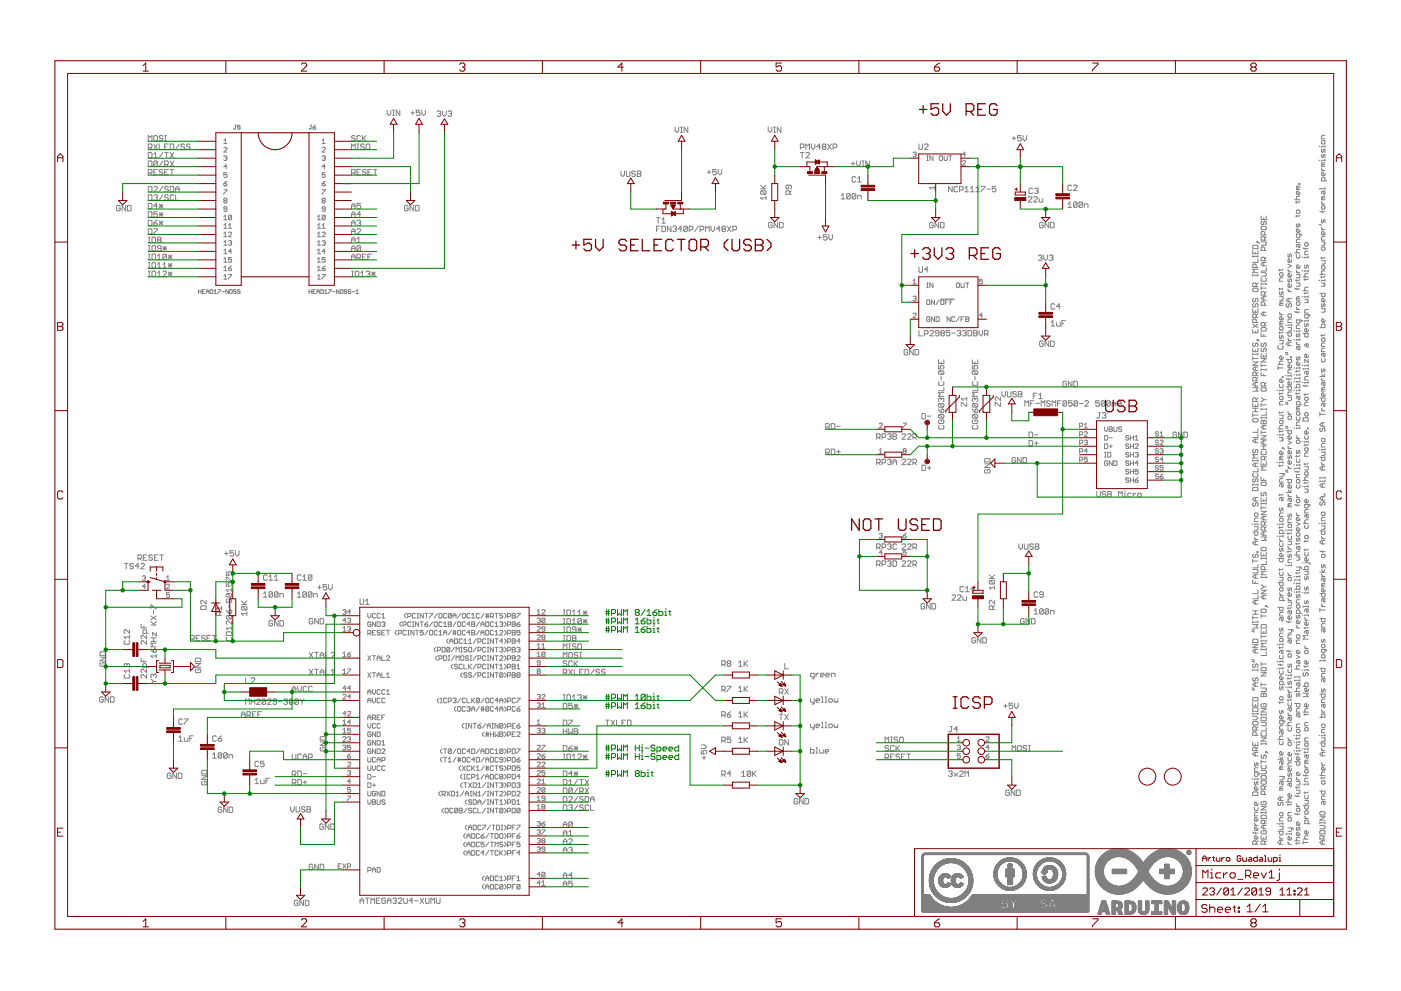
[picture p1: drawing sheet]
<svg xmlns="http://www.w3.org/2000/svg" width="420mm" height="297mm" viewBox="0 0 420 297" stroke-linecap="round" stroke-linejoin="round" font-family="sans-serif">
<g fill="none" stroke="#808080" stroke-width=".3">
<path d="M70.4 37.5h.4M70.6 37.5v1l-.2 .2-.3-.2M72 37.5h-.8v.6l.4-.1 .4 .1-.2 .6-.6-.2M93.1 37.5h.4M93.3 37.5v1l-.2 .2-.4-.2M93.9 38.1h.6l.2 .4-.6 .2zM94.7 37.5l-.8 .6M116.1 33v1.1l.5 .5 .6-.5v-1.1M117.7 33h.6M117.7 34.6h.6M118 33v1.6M119.9 33v1.6l-1.1-1.6v1.6"/>
<path d="M123.2 33.8h1.1M123.8 33.3v1.1M125.9 33h-1.1v.8l.6-.3 .5 .3v.6l-.2 .2h-.6l-.3-.2M126.5 33v1.1l.5 .5 .6-.5v-1.1M131.1 33.5l.3-.2h.5l.3 .2-.3 .6M131.6 34.1h.3M131.9 34.1l.3 .3-.3 .5h-.5l-.3-.3M132.7 33.3v1.1l.6 .5 .5-.5v-1.1M134.4 33.5l.2-.2h.6l.2 .2-.2 .6M134.9 34.1h.3M135.2 34.1l.2 .3-.2 .5h-.6l-.2-.3M202.5 38.1v1.1l.5 .5 .5-.5v-1.1"/>
<path d="M204.1 39.7h.5M204.1 38.1h.5M204.4 38.1v1.6M206.3 38.1v1.6l-1.1-1.6v1.6M230.4 38.1v1.1l.5 .5 .6-.5v-1.1M232 39.7h.6M232 38.1h.6M232.3 38.1v1.6M234.2 38.1v1.6l-1.1-1.6v1.6M44.5 48.2h.8l.3 .3v1.1l-.3 .3h-.8zM44.5 44.3h.8l.3-.3v-.6l-.3-.2h-.8v1.6M44.5 51.9h.8l.3-.3v-.5l-.3-.3h-.8v1.6"/>
<path d="M44.5 55.9h.8l.3 .2v1.1l-.3 .3h-.8zM44.5 45.7h.8l.3 .3v1.1l-.3 .2h-.8zM44.5 42.2v-1.6l.5 .6 .6-.6v1.6M44.5 58.4h.8l.3 .3v1.1l-.3 .2h-.8zM45 51.9l.6 .5M45 44.3l.6 .5M46.1 40.9l.3-.3h.5l.3 .3v1.1l-.3 .2h-.5l-.3-.2zM46.1 51.6h.6M46.1 56.1l.3-.2h.5l.3 .2v.3l-1.1 1.1h1.1M46.1 47.3h1.1M46.1 46.2l.6-.5v1.6M46.1 58.7l.3-.3h.5l.3 .3-.3 .5"/>
<path d="M46.1 43.2l1.1 1.6M46.7 59.2h.2M46.9 59.2l.3 .3-.3 .5h-.5l-.3-.2M47.2 48.5v1.1l-.3 .3h-.5l-.3-.3M47.2 50.8h-1.1v1.6h1.1M47.2 48.5l-.3-.3h-.5l-.3 .3v1.1M47.2 43.2l-1.1 1.6M47.2 48.5l-1.1 1.1M47.8 43.2v1.6h1M48.8 40.9l-.2-.3h-.6l-.2 .3 .2 .5h.6l.2 .3-.2 .5h-.6l-.2-.2M48.8 51.1l-.2-.3h-.6l-.2 .3 .2 .5h.6l.2 .3-.2 .5h-.6l-.2-.3M48.8 55.9l-1 1.6"/>
<path d="M48.8 58.4l-1 1.6M48.8 45.7l-1 1.6M48.8 48.2l-1 1.7M49.4 49.3h.8l.3-.2v-.6l-.3-.3h-.8v1.7M49.4 40.6h.5M49.4 42.2h.5M49.4 51.6h.5M49.4 44h.5M49.4 45.7h1.1M49.7 40.6v1.6M49.9 45.7v1.6M49.9 49.3l.6 .6"/>
<path d="M50.5 43.2h-1.1v1.6h1.1M50.5 50.8h-1.1v1.6h1.1M50.5 56.1l-.3-.2h-.5l-.3 .2 .3 .6h.5l.3 .3-.3 .5h-.5l-.3-.3M50.5 58.7l-.3-.3h-.5l-.3 .3 .3 .5h.5l.3 .3-.3 .5h-.5l-.3-.2M51 43.2h.8l.3 .2v1.1l-.3 .3h-.8zM51 50.8h1.1M51 55.9h.8l.3 .2v1.1l-.3 .3h-.8zM51 45.7l1.1 1.6M51 48.2l1.1 1.7M51.6 50.8v1.6M52.1 58.7l-.3-.3h-.5l-.3 .3v1.1l.3 .2h.5l.3-.2M52.1 45.7l-1.1 1.6"/>
<path d="M52.1 48.2l-1.1 1.7M52.7 56.7h1M52.7 57.5v-1.1l.5-.5 .5 .5v1.1M52.7 58.4v1.6h1M53.7 43.2l-1 1.6M55.4 43.4l-.3-.2h-.5l-.3 .2v.3l.3 .3h.5l.3 .5-.3 .3h-.5l-.3-.3M57 43.4l-.3-.2h-.5l-.3 .2 .3 .6h.5l.3 .3-.3 .5h-.5l-.3-.3M67.1 55h.7l.3 .5-.7 .2zM67.1 56.9h1l-1 1.4M67.1 46.9l.7-.2 .3 .2-.3 .5M67.1 44.4l.3-.2 .7 .2-1 1.2h1M67.1 42.1l.5-.5v1.4"/>
<path d="M67.1 43h1M67.6 47.4h.2M67.8 47.4l.3 .2-.3 .5-.7-.2M68.1 51.8h-1v.7l.7-.2 .3 .7-.3 .2-.7-.2M68.1 50h-1l.7-.7v1.4M68.1 54.3l-1 .7M96.6 44.4l.2-.2 .7 .2-.9 1.2h.9M96.6 46.9l.7-.2 .2 .2-.2 .5M96.6 55h.7l.2 .5-.7 .2zM96.6 56.9h.9l-.9 1.4M96.6 43h.9M96.6 42.1l.5-.5v1.4"/>
<path d="M97.1 47.4h.2M97.3 47.4l.2 .2-.2 .5-.7-.2M97.5 51.8h-.9v.7l.5-.2 .4 .2-.2 .7-.7-.2M97.5 54.3l-.9 .7M97.5 50h-.9l.7-.7v1.4M105.4 51.9h.9l.2-.3v-.5l-.2-.3h-.9v1.6M105.4 44.8v-1.6l.6 .5 .5-.5v1.6M106 51.9l.5 .5M106.5 40.9l-.2-.3h-.6l-.3 .3 .3 .5h.6l.2 .3-.2 .5h-.6l-.3-.2M107.1 43.2h.5M107.1 51.6h.5M107.1 44.8h.5"/>
<path d="M107.3 43.2v1.6M108.2 40.9l-.3-.3h-.6l-.2 .3v1.1l.2 .2h.6l.3-.2M108.2 50.8h-1.1v1.6h1.1M108.7 40.6v1.6M109 41.4l.8 .8M109.2 43.4l-.2-.2h-.6l-.2 .2 .2 .6h.6l.2 .3-.2 .5h-.6l-.2-.3M109.8 51.1l-.3-.3h-.5l-.3 .3 .3 .5h.5l.3 .3-.3 .5h-.5l-.3-.3M109.8 40.6l-1.1 1.1M110.1 43.2h.5l.3 .2v1.1l-.3 .3h-.5l-.3-.3v-1.1zM110.3 51.6h.6M111.4 50.8h-1.1v1.6h1.1M112 50.8h1.1"/>
<path d="M112.5 50.8v1.6M186.2 51.3v1.1l.5 .5 .6-.5v-1.1M187.8 51.3v1.3l.3 .3h.5l.3-.3v-1.3M190.6 51.6l-.3-.3h-.6l-.2 .5 .2 .3h.6l.3 .5-.3 .3h-.6l-.2-.3M191.1 51.3h.8l.3 .3-.3 .5 .3 .5-.3 .3h-.8zM191.1 52.1h.8M212.1 51.6h1.1M212.6 51.1v1M214.8 50.8h-1.1v.8l.6-.3 .5 .3v.5l-.3 .3h-.5l-.3-.3M215.4 50.8v1.1l.5 .5 .6-.5v-1.1M228.1 56.6h1.6M228.1 55.5l1.1 1.1"/>
<path d="M228.4 57.1l1 1.1M228.4 57.1h1l.3 .3v.6l-.3 .2M228.4 57.1l-.3 .3v.6l.3 .2h1M229.7 59.3h-1.6l.5 .6M229.7 58.8v1.1M229.7 55.5l-.8 .8M236.5 55.5v.8l-.2 .3-.6-.3v-.5l.3-.3h1.1l.2 .3v.5l-.2 .3M236.8 58.2v-.8l-.3-.3h-.5l-.3 .3v.8h1.6M237.3 57.1l-.5 .6M240 44.3h.9l.2-.3v-.6l-.2-.2h-.9v1.6M240 45.7h1.1M240.6 45.7v1.6"/>
<path d="M241.7 46l.2-.3h.6l.3 .3v.2l-1.1 1.1h1.1M241.7 44.8v-1.6l.5 .5 .6-.5v1.6M243.3 43.2v1.1l.6 .5 .5-.5v-1.1M246 44h-1.1l.9-.8v1.6M246.9 44l-.3-.3 .3-.5h.5l.3 .2-.3 .6M246.9 44h.5M246.9 44l-.3 .3 .3 .5h.5l.3-.3-.3-.5M248.2 43.2l1.1 1.6M249.3 43.2l-1.1 1.6M249.9 44.3h.8l.3-.3v-.6l-.3-.2h-.8v1.6M252.3 58.6l.5-.6v1.6M252.3 59.6h1.1"/>
<path d="M255 58.3v1.1l-.3 .2h-.5l-.3-.2M255 58.3l-.3-.3h-.5l-.3 .3v1.1M255 58.3l-1.1 1.1M255.3 49.1h1.1M255.8 48.5v1.1M256.6 53.2l-.2-.3h-.6l-.2 .3v1.1l.2 .3h.6l.2-.3M256.6 58.3v1.1l-.2 .2h-.6l-.2-.2M256.6 58.3l-.2-.3h-.6l-.2 .3v1.1M256.6 58.3l-1 1.1M256.9 48.2v1.1l.6 .6 .5-.6v-1.1M257.2 59.6v-1h.8l.3 .2v.8M257.2 54.6h1.1"/>
<path d="M257.2 53.5l.5-.6v1.7M258.6 49.9h.5M258.6 48.2h.5M258.8 48.2v1.7M260.7 48.2v1.7l-1.1-1.7v1.7M273.8 45.8l.7-.2 .2 .2-.2 .5M274.3 46.3h.2M274.5 46.3l.2 .2-.2 .5-.7-.2M275.6 43.2v1.3l.3 .3h.5l.3-.3v-1.3M277.2 43.4l.3-.2h.5l.3 .2v.3l-1.1 1.1h1.1M277.9 48.1h.5M277.9 46.7h.5"/>
<path d="M278.2 46.7v1.4M279.8 46.7v1.4l-1-1.4v1.4M280.2 56.3h-1.4l.5 .4M280.2 55.8v.9M281.7 46.9l.3-.2 .7 .2v1l-.3 .2-.7-.2zM283.1 46.7v1.2l.3 .2 .7-.2v-1.2M284.5 46.7h1M285 46.7v1.4M285.6 55.9v1.6l-1.1-1.6v1.6M287.2 56.1l-.3-.2h-.5l-.3 .2v1.1l.3 .3h.5l.3-.3M287.8 57h.8l.2-.3v-.6l-.2-.2h-.8v1.6M288.6 48.4l.3-.3 .7 .3-1 1.1h1"/>
<path d="M289.4 57.5h1.1M289.4 56.4l.5-.5v1.6M289.6 46.3h-1l.7-.7v1.4M291 56.4l.6-.5v1.6M291 57.5h1.1M292.7 56.4l.5-.5v1.6M292.7 57.5h1.1M294.3 55.9h1.1v.2l-1.1 1.1v.3M295.9 56.7h1.1M298.7 55.9h-1.1v.8l.5-.3 .6 .3v.5l-.3 .3h-.5l-.3-.3M303.5 41.4h1.1M304.1 40.9v1.1"/>
<path d="M306.3 40.6h-1.1v.8l.5-.2 .6 .2v.6l-.3 .2h-.6l-.2-.2M306.8 40.6v1.1l.5 .5 .6-.5v-1.1M308.4 59.2l.2-.3h.6l.2 .3v.3l-1 1.1h1M309.7 56.7l-.3-.3h-.5l-.3 .3v1.1l.3 .2h.5l.3-.2M310 59.2l.3-.3h.5l.3 .3v.3l-1.1 1.1h1.1M310.2 56.7l.3-.3h.6l.2 .3-.2 .5M310.8 57.2h.3M311.1 57.2l.2 .3-.2 .5h-.6l-.3-.2M311.6 59.5v.8l.3 .3h.8v-1.1M321.4 55.8l-.3-.3h-.5l-.3 .3v1l.3 .3h.5l.3-.3M321.9 55.8l.3-.3h.5l.3 .3v.2l-1.1 1.1h1.1M388.3 59.9h1.5"/>
<path d="M389 56.3l-.2 .5h1M389 56.3h.8M389.6 55h.2v.2h-.2zM389.8 57.6v.5l-.2 .2h-.6l-.2-.2v-.5l.5-.3v1M389.8 58.8h-.8l-.2 .3v.5l.2 .3M389.8 55.8h-.8l-.2 .2 .2 .3M395.5 48h.3M395.5 43.9h.3M396.3 44.7v.8l.3 .2 .2-.2v-.5l.3-.3 .3 .3v.7M396.3 46.2v.8l.3 .3 .5-1.1 .3 .3v.8M396.3 42.4l.3-.3h.5l.3 .3v.5l-.3 .3h-.5l-.3-.3zM396.3 50.4l.5 .7"/>
<path d="M396.3 51.1h1.1M396.6 59.4l-.3 .5h1.1M396.6 49.3l-.3 .5h1.1M396.6 59.4h.8M396.6 49.3h.8M396.8 57.3v.8l.3 .2 .3-.2v-.8h-.8l-.3 .3v.5M397.4 58.8h-.8l-.3 .3 .3 .3M397.4 48.8h-.8l-.3 .3 .3 .2M397.4 56.5h-1.6v.3M397.4 51.9v.5l-.3 .3h-.5l-.3-.3v-.5l.5-.3v1.1M397.4 43.7v.5M397.4 47.8v.5"/>
<path d="M397.4 54.2v-.8l-.3-.2h-.5l-.3 .2v.8h1.6M397.4 56.3v.5M397.4 40.6h-.8l-.3 .2v.8h1.1M397.4 43.9h-1.1v.3M397.4 48h-1.1v.3M36 61.8l-.2-.2h-.6l-.3 .2v1.1l.3 .3h.6l.2-.3v-.5h-.5M37.7 61.6v1.6l-1.1-1.6v1.6M38.2 61.6h.9l.2 .2v1.1l-.2 .3h-.9zM44.5 72.7h.5M44.5 68.6h.8l.3 .2v1.1l-.3 .3h-.8zM44.5 75.3h.5M44.5 63.5h.8l.3 .3v1l-.3 .3h-.8z"/>
<path d="M44.5 60.9h.8l.3 .3v1.1l-.3 .3h-.8zM44.5 66h.8l.3 .3v1.1l-.3 .2h-.8zM44.5 78.7h.5M44.5 73.6h.5M44.5 77.8h.5M44.5 76.2h.5M44.5 71.1h.5M44.7 71.1v1.6M44.7 73.6v1.7M44.7 76.2v1.6M44.7 78.7v1.6M45.6 71.4l.2-.3h.6l.3 .3v1.1l-.3 .2h-.6l-.2-.2z"/>
<path d="M45.6 73.9l.2-.3h.6l.3 .3v1.1l-.3 .3h-.6l-.2-.3zM45.8 78.7h.6l.3 .3v1.1l-.3 .2h-.6l-.2-.2v-1.1zM45.8 76.2h.6l.3 .3v1l-.3 .3h-.6l-.2-.3v-1zM46.1 66.8h.8l.3 .6-.3 .2h-.5l-.3-.2zM46.1 68.6h1.1v.2l-1.1 1.1v.3M47.2 63.5h-1.1v.8l.6-.3 .5 .3v.5l-.3 .3h-.5l-.3-.3M47.2 76.7l.6-.5v1.6M47.2 79.3l.6-.6v1.6M47.2 77.8h1.1M47.2 61.8h-1.1l.8-.9v1.7M47.2 66l-1.1 .8M47.5 71.9l-.3 .3 .3 .5h.5l.3-.2-.3-.6"/>
<path d="M47.5 71.9l-.3-.3 .3-.5h.5l.3 .3-.3 .5M47.5 71.9h.5M47.8 66.8h1M47.8 64.3h1M47.8 61.8h1M47.8 61.2l1 1.1M47.8 63.8l1 1M47.8 66.3l1 1.1M48.3 74.5h-.8l-.3-.3 .3-.6h.5l.3 .3v1.1l-.3 .3h-.5l-.3-.3M48.3 61.2v1.1M48.3 63.8v1M48.3 66.3v1.1"/>
<path d="M48.8 61.2l-1 1.1M48.8 63.8l-1 1M48.8 66.3l-1 1.1M48.9 79.3l.5-.6v1.6M48.9 74.5h1M48.9 73.9l1 1.1M49.4 73.9v1.1M49.9 76.5v1l-.2 .3h-.6l-.2-.3M49.9 73.9l-1 1.1M49.9 76.5l-.2-.3h-.6l-.2 .3v1M49.9 76.5l-1 1M50.5 79l1.1 1.1"/>
<path d="M50.5 79.5h1.1M50.5 76.5l1.1 1M50.5 77h1.1M51 76.5v1M51 79v1.1M51.6 76.5l-1.1 1M51.6 79l-1.1 1.1M67.1 73.5h1M67.1 65l.5-.5v1.4M67.1 67.5l.5-.5v1.4M67.1 70l.5-.4v1.4M67.1 72.6l.5-.5v1.4"/>
<path d="M67.1 75.1l.5-.4v1.4M67.1 77.7l.5-.5v1.4M67.1 65.9h1M67.1 68.4h1M67.1 71h1M67.1 76.1h1M67.1 78.6h1M67.4 60.1l-.3-.2 .3-.5 .7 .2-.3 .5M67.4 60.1l-.3 .2 .3 .5 .7-.2-.3-.5M67.4 60.1h.4M68.1 62.7h-.7l-.3-.3 .3-.4 .7 .2v.9l-.3 .3-.7-.3M68.5 67.5l.5-.5v1.4"/>
<path d="M68.5 69.8l.2-.2 .7 .2-.9 1.2h.9M68.5 72.3l.7-.2 .2 .2-.2 .5M68.5 68.4h.9M69 72.8h.2M69.2 72.8l.2 .2-.2 .5-.7-.2M69.4 77.2h-.9v.7l.7-.2 .2 .7-.2 .2-.7-.2M69.4 64.7l-.7-.2-.2 .2v1M69.4 64.7v1l-.2 .2-.7-.2M69.4 64.7l-.9 1M69.4 75.4h-.9l.7-.7v1.4M69.4 79.7l-.9 .7M95.2 73.5h.9"/>
<path d="M95.2 65.9h.9M95.2 68.4h.9M95.2 71h.9M95.2 76.1h.9M95.2 78.6h.9M95.2 65l.5-.5v1.4M95.2 67.5l.5-.5v1.4M95.2 70l.5-.4v1.4M95.2 72.6l.5-.5v1.4M95.2 75.1l.5-.4v1.4M95.2 77.7l.5-.5v1.4M96.6 69.8l.2-.2 .7 .2-.9 1.2h.9"/>
<path d="M96.6 72.3l.7-.2 .2 .2-.2 .5M96.6 68.4h.9M96.6 67.5l.5-.5v1.4M96.8 60.1l-.2-.2 .2-.5 .7 .2-.2 .5M96.8 60.1l-.2 .2 .2 .5 .7-.2-.2-.5M96.8 60.1h.5M97.1 72.8h.2M97.3 72.8l.2 .2-.2 .5-.7-.2M97.5 77.2h-.9v.7l.5-.2 .4 .2-.2 .7-.7-.2M97.5 62.7h-.7l-.2-.3 .2-.4 .7 .2v.9l-.2 .3-.7-.3M97.5 64.7v1l-.2 .2-.7-.2M97.5 64.7l-.2-.2-.7 .2v1"/>
<path d="M97.5 75.4h-.9l.7-.7v1.4M97.5 64.7l-.9 1M97.5 79.7l-.9 .7M105.4 69.4h1.1M105.4 66.8h1.1M105.4 67.6v-1l.6-.6 .5 .6v1M105.4 72.7v-1.1l.6-.5 .5 .5v1.1M105.4 62.6v-1.1l.6-.6 .5 .6v1.1M105.4 65.1v-1.1l.6-.5 .5 .5v1.1M105.4 70.2v-1.1l.6-.5 .5 .5v1.1M105.4 75.3v-1.1l.6-.6 .5 .6v1.1M105.4 77.8v-1.1l.6-.5 .5 .5v1.1"/>
<path d="M105.4 74.5h1.1M105.4 77h1.1M105.4 71.9h1.1M105.4 64.3h1.1M105.4 61.8h1.1M107.1 72.7h1.1M107.1 68.8l.2-.2h.6l.3 .2v.3l-1.1 1.1h1.1M107.1 77.3h.8l.3-.3v-.5l-.3-.3h-.8v1.6M107.1 71.6l.5-.5v1.6M107.1 66.3l.2-.3h.6l.3 .3-.3 .5M107.6 66.8h.3M107.6 77.3l.6 .5"/>
<path d="M107.9 66.8l.3 .3-.3 .5h-.6l-.2-.2M108.2 73.9v1.1l-.3 .3h-.6l-.2-.3M108.2 60.9h-1.1v.9l.5-.3 .6 .3v.5l-.3 .3h-.6l-.2-.3M108.2 73.9l-.3-.3h-.6l-.2 .3v1.1M108.2 73.9l-1.1 1.1M108.2 64.3h-1.1l.8-.8v1.6M108.7 77h.5M109.8 76.2h-1.1v1.6h1.1M110.3 77h.6M111.4 76.2h-1.1v1.6M122.4 61.8l-.3-.2h-.5l-.3 .2v1.1l.3 .3h.5l.3-.3v-.5h-.5M124 61.6v1.6l-1.1-1.6v1.6"/>
<path d="M124.6 61.6h.8l.3 .2v1.1l-.3 .3h-.8zM196.9 68.6h.5M196.9 65.3h1.1M197.4 65.3v1.6M198 67.8h-1.1v1.6M198.5 67.8h.8l.3 .3v1.1l-.3 .2h-.8zM198.5 65.8l.6-.5v1.6M198.5 66.9h1.1M201.2 67.8v1.6l-1.1-1.6v1.6M201.8 68.1l.2-.3h.6l.3 .3-.3 .5M202.3 68.6h.3M202.6 68.6l.3 .3-.3 .5h-.6l-.2-.2"/>
<path d="M204.5 68.6h-1.1l.8-.8v1.6M206.1 68.1l-.2-.3h-.6l-.3 .3v1.1M206.1 68.1v1.1l-.2 .2h-.6l-.3-.2M206.1 68.1l-1.1 1.1M206.7 68.9h.8l.3-.3v-.5l-.3-.3h-.8v1.6M209.4 67.8l-1.1 1.6M210 68.9h.8l.3-.3v-.5l-.3-.3h-.8v1.6M211.6 69.4v-1.6l.5 .5 .6-.5v1.6M213.2 67.8v1.1l.6 .5 .5-.5v-1.1M216 68.6h-1.1l.8-.8v1.6M216.8 68.6h.5M216.8 68.6l-.3-.3 .3-.5h.5l.3 .3-.3 .5"/>
<path d="M216.8 68.6l-.3 .3 .3 .5h.5l.3-.2-.3-.6M218.1 67.8l1.1 1.6M219.2 67.8l-1.1 1.6M219.8 68.9h.8l.3-.3v-.5l-.3-.3h-.8v1.6M231.6 66.9l-.3-.2h-.5l-.3 .2v1.1l.3 .3h.5l.3-.3v-.5h-.5M233.2 66.7v1.6l-1-1.6v1.6M233.8 66.7h.8l.3 .2v1.1l-.3 .3h-.8zM245.3 71.2h1.1M245.8 70.6v1.1M248 70.3h-1.1v.9l.6-.3 .5 .3v.5l-.3 .3h-.5l-.3-.3M248.6 70.3v1.1l.5 .6 .5-.6v-1.1M275.6 80v1.3l.3 .3h.5l.3-.3v-1.3"/>
<path d="M279.8 66.9l-.2-.2h-.6l-.2 .2v1.1l.2 .3h.6l.2-.3v-.5h-.5M281.5 66.7v1.6l-1.1-1.6v1.6M282 66.7h.9l.2 .2v1.1l-.2 .3h-.9zM311.4 76.7l.3-.3h.5l.3 .3-.3 .6M312 77.3h.2M312.2 77.3l.3 .2-.3 .6h-.5l-.3-.3M312.9 66.9l-.3-.2h-.5l-.3 .2v1.1l.3 .3h.5l.3-.3v-.5h-.6M313 76.4v1.1l.6 .6 .5-.6v-1.1M314.5 66.7v1.6l-1.1-1.6v1.6M314.7 76.7l.2-.3h.6l.3 .3-.3 .6M315.1 66.7h.8l.2 .2v1.1l-.2 .3h-.8zM315.2 77.3h.3"/>
<path d="M315.5 77.3l.3 .2-.3 .6h-.6l-.2-.3M320.3 61.1l.5-.5v1.6M320.3 62.2h1.1M323 60.8v1.1l-.3 .3h-.5l-.3-.3M323 60.8l-.3-.2h-.5l-.3 .2v1.1M323 60.8l-1.1 1.1M324.7 60.8v1.1l-.3 .3h-.6l-.2-.3M324.7 60.8l-.3-.2h-.6l-.2 .2v1.1M324.7 60.8l-1.1 1.1M325.2 62.2v-1.1h.8l.3 .3v.8M375.7 73.8l.3-.3h1l.3 .3v.7h-1.6zM375.7 75.1v1h1.6v-1"/>
<path d="M375.7 76.6v.5M375.7 76.9h1.6M376.5 75.6v.5M377 72.5h.3v.2h-.3zM377.3 76.6v.5M377.3 77.6v1.1h-1.6M377.3 72.5l.5 .5M378.2 72.5h1.3l.3 .2v.6l-.3 .2h-1.3M378.2 64.8v1h1.6v-1M378.5 66.3l-.3 .3v.5l.5 .2 .3-.2v-.5l.5-.3 .3 .3v.5l-.3 .2M378.5 67.8h1l.3 .3v.5l-.3 .3h-1l-.3-.3v-.5zM379 65.3v.5"/>
<path d="M379 78.7v1M379.2 70.4v-.8l-.2-.2h-.5l-.3 .2v.8h1.6M379.2 72v-.8l-.2-.3h-.5l-.3 .3v.8h1.6M379.2 75.1v-.8l-.2-.3h-.5l-.3 .3v.8h1.6M379.2 78.1v-.7l-.2-.3h-.5l-.3 .3v.7h1.6M379.8 78.7h-1.1l-.5 .5 .5 .5h1.1M379.8 77.1l-.6 .5M379.8 70.9l-.6 .6M386.3 76.1v.8l.2 .2 .3-.2v-.6l.3-.2 .2 .2v.8M386.3 79.2l1 .5-1 .5M387.3 77.9v.5l-.2 .3h-.6l-.2-.3v-.5l.5-.3v1.1M388.3 75.8h1.5"/>
<path d="M388.8 60.4v.5M388.8 64.5v.5M388.8 67.1v.8l.2 .2 .3-.2v-.6l.3-.2 .2 .2v.8M388.8 76.3v.8l.2 .3h.6l.2-.3v-.8M389 62.9h.6l.2 .3v.5l-.2 .3h-.6l-.2-.3v-.5zM389.3 73.3v.7l.3 .3 .2-.3v-.7h-.8l-.2 .2v.5M389.8 79.7v.5l-.2 .3h-.6l-.2-.3v-.5l.5-.3v1.1M389.8 70.2v.7l-.2 .3h-.6l-.2-.3v-.7h1.3l.2 .5M389.8 71.7h-.8l-.2 .3v.7h1M389.8 68.9v.5l-.2 .3h-.6l-.2-.3v-.5l.5-.3v1.1M389.8 74.8h-.8l-.2 .3v.5l.2 .2M389.8 64.5l-.2 .3h-1.1"/>
<path d="M389.8 60.4l-.2 .2h-1.1M390.5 77.1h.3M390.8 74.3l.2 .2h1.3M391.3 73l.3-.3h.5l.2 .3v.5l-.2 .3h-.5l-.3-.3zM391.3 79.4v.8l.3 .3 .5-1.1 .2 .3v.8M391.6 74.3v.5M392.3 77.1h-1v.3M392.3 75.3h-.7l-.3 .3v.7h1M392.3 76.9v.5M395.5 67.3h.6l.2 .3M395.8 63.2l.3 .3h1.3M396.3 78.1h1.1v.8l-.3 .3h-.8"/>
<path d="M396.3 72.5h.8l.3 .2-.3 .3 .3 .3-.3 .2h-.8M396.3 74.3l.3-.3h.5l.3 .3v.5l-.3 .3h-.5l-.3-.3zM396.3 68.9h1.1M396.3 65.8v.8l.3 .2 .2-.2v-.6l.3-.2 .3 .2v.8M396.3 61.9l.3-.2h.5l.3 .2v.5l-.3 .3h-.5l-.3-.3zM396.3 60.4l.5 .8M396.3 68.1l.5 .8M396.3 77.1v.5M396.3 61.2h1.1M396.6 79.7h.5l.3 .2v.6l-.3 .2h-.5l-.3-.2v-.6zM396.6 63.2v.5M397.4 70.9h-.8l-.3 .3v.8h1.1"/>
<path d="M397.4 69.6v.6l-.3 .2h-.5l-.3-.2v-.6l.5-.2v1M397.4 77.1l-.3 .3h-1M44.5 81.3h.5M44.5 82.9h.5M44.5 80.3h.5M44.7 81.3v1.6M45.8 81.3h.6l.3 .2v1.1l-.3 .3h-.6l-.2-.3v-1.1zM47.2 82.9h1.1M47.2 81.8l.6-.5v1.6M47.2 80.3h1.1M48.9 81.5l.2-.2h.6l.2 .2v.3l-1 1.1h1M48.9 80.3h1"/>
<path d="M50.5 82.1h1.1M50.5 81.5l1.1 1.1M51 81.5v1.1M51.6 81.5l-1.1 1.1M59.5 87.4h.8M59.5 86.8v1.2M60.3 86.8v1.2M60.7 87.4h.4M61.5 86.8h-.8v1.2h.8M61.9 87.4h.8M61.9 88v-.8l.4-.4 .4 .4v.8M63 86.8l.8 .2v.8l-.2 .2h-.6z"/>
<path d="M64.2 88h.8M64.2 87.2l.4-.4v1.2M65.4 86.8h.7l-.7 1.2M66.5 87.4h.8M67.1 83.7h1M67.1 80.2l.5-.5v1.4M67.1 82.7l.5-.4v1.4M67.1 81.1h1M68.5 86.8v1.2l-.8-1.2v1.2M68.5 82.3h.9l-.9 1.4M68.5 80.4h.7l.2 .5-.7 .2zM68.9 87l.2-.2 .6 .2v.8l-.2 .2-.6-.2z"/>
<path d="M70.8 87l-.2-.2-.5 .2 .2 .4 .5 .2-.2 .4-.5-.2M72 87l-.2-.2-.6 .2 .2 .4 .6 .2-.2 .4-.6-.2M92.7 87.4h.8M92.7 86.8v1.2M93.5 86.8v1.2M93.9 87.4h.4M94.7 86.8h-.8v1.2h.8M95 87.4h.8M95 88v-.8l.4-.4 .4 .4v.8M95.2 83.7h.9M95.2 81.1h.9M95.2 80.2l.5-.5v1.4"/>
<path d="M95.2 82.7l.5-.4v1.4M96.2 86.8l.8 .2v.8l-.2 .2h-.6zM96.6 82.3h.9l-.9 1.4M96.6 80.4h.7l.2 .5-.7 .2zM97.4 88h.8M97.4 87.2l.4-.4v1.2M98.6 86.8h.7l-.7 1.2M99.7 87.4h.8M101.7 86.8v1.2l-.8-1.2v1.2M102.3 86.8l.5 .2v.8l-.1 .2-.6-.2v-.8zM104 87l-.2-.2-.6 .2 .2 .4 .6 .2-.2 .4-.6-.2M105.2 87l-.2-.2-.6 .2 .2 .4 .6 .2-.2 .4-.6-.2"/>
<path d="M105.4 81.3h.6M105.4 82.9h.6M105.6 87.4h.7M105.7 81.3v1.6M106.7 88h.8M106.7 87.2l.4-.4v1.2M106.8 81.3h.5l.3 .2v1.1l-.3 .3h-.5l-.3-.3v-1.1zM108.2 82.9h1M108.2 81.8l.5-.5v1.6M109.8 81.5l.3-.2h.5l.3 .2-.3 .6M110.3 82.1h.3M110.6 82.1l.3 .2-.3 .6h-.5l-.3-.3"/>
<path d="M111.4 82.1h1.1M111.4 81.5l1.1 1.1M112 81.5v1.1M112.5 81.5l-1.1 1.1M273.8 85.1h.9M273.8 94.1l.2-.2 .7 .2-.9 1.1h.9M273.8 84.2l.5-.5v1.4M273.8 89l.7-.2 .2 .2-.2 .5M274.3 89.5h.2M274.5 89.5l.2 .2-.2 .5-.7-.3M275.6 99v1.7h1.1M277.9 90.1l.3-.2 .6 .2v1l-.2 .2-.7-.2z"/>
<path d="M277.9 84.8h.5M277.9 86.2h.5M278.2 84.8v1.4M278.3 80.8h-1.1l.8-.8v1.6M278.8 95.2l-.2-.2-.7 .2v.9l.3 .3 .6-.3v-.4h-.4M278.9 99.3l.2-.3h.6l.3 .3v.3l-1.1 1.1h1.1M279.8 84.8v1.4l-1-1.4v1.4M280.2 89.9v1.4l-.9-1.4v1.4M280.2 95v1.4l-.9-1.4v1.4M280.7 95h.7l.3 .2v.9l-.3 .3h-.7zM281.6 99.8h-.8l-.3-.2 .3-.6h.5l.3 .3v1.1l-.3 .3h-.5l-.3-.3M281.7 89.9l-1 1.4"/>
<path d="M282.1 89.6h4.2M282.1 90.1l.3-.2 .7 .2v1l-.3 .2-.7-.2zM282.4 99.8l-.3-.2 .3-.6h.6l.2 .3-.2 .5M282.4 99.8l-.3 .3 .3 .6h.6l.2-.3-.2-.6M282.4 99.8h.6M283.5 90.6h.5M284.5 89.9h-1v1.4M284.9 99h-1.1v.8l.5-.2 .6 .2v.6l-.3 .3h-.5l-.3-.3M284.9 90.6h.5M284.9 95v1.4l-.9-1.4v1.4M285.4 99.8h1.1M285.9 89.9h-1v1.4"/>
<path d="M286.3 95.2l-.2-.2-.7 .2v.9l.2 .3 .7-.3M287 84.8l.7 .2v1l-.2 .2-.7-.2v-1zM287.1 99.3l.2-.3h.6l.2 .3-.2 .5M287.6 99.8h.3M287.7 95l-.9 1.4M287.9 99.8l.2 .3-.2 .6h-.6l-.2-.3M288.2 95.7h.5M288.2 84.8v1.2l.2 .2 .8-.2v-1.2M288.7 99.3l.3-.3h.5l.3 .3-.3 .5M289.2 95h-1v1.4M289.2 99.8h.3M289.5 99.8l.3 .3-.3 .6h-.5l-.3-.3"/>
<path d="M289.6 95.7h.7M289.6 84.8h1M289.6 95h.7l.3 .2-.3 .5 .3 .4-.3 .3h-.7zM290.1 84.8v1.4M290.3 99h.8l.3 .3v1.1l-.3 .3h-.8zM292 99h.8l.3 .3-.3 .5 .3 .6-.3 .3h-.8zM292 99.8h.8M293.6 99v1.1l.5 .6 .6-.6v-1.1M294.6 83.7h-.9v.7l.7-.2 .2 .7-.2 .2-.7-.2M294.6 94.6h-.9l.7-.7v1.3M315.2 96.7l.6-.6v1.6M315.2 97.7h1.1"/>
<path d="M316.3 91.3l-.3-.3h-.5l-.3 .3v1.1l.3 .3h.5l.3-.3M316.8 96.7v.8l.3 .2h.8v-1M317.9 91.9h-1.1l.9-.9v1.7M318.5 96.9h.5M319.6 96.1h-1.1v1.6M375.7 82.3v.5M375.7 92.5v1.1h1.6v-1.1M375.7 98.7v1h1.6v-1M375.7 97.2l1.6 1M375.7 82.5h1.6M376 86.4h1l.3 .2v.5l-.3 .3h-1l-.3-.3v-.5zM376 89.5l-.3 .2v.5l.5 .3 .3-.3v-.5l.5-.2 .3 .2v.5l-.3 .3"/>
<path d="M376 91l-.3 .2v.6l.5 .2 .3-.2v-.6l.5-.2 .3 .2v.6l-.3 .2M376.5 93v.6M376.5 99.2v.5M376.7 80.2v-.8l-.2-.2h-.5l-.3 .2v.8h1.6M376.7 85.9v-.8l-.2-.3h-.5l-.3 .3v.8h1.6M376.7 95.1v-.8l-.2-.2h-.5l-.3 .2v.8h1.6M376.7 96.7v-.8l-.2-.3h-.5l-.3 .3v.8h1.6M377.3 82.3v.5M377.3 97.2l-1.6 1M377.3 94.1l-.6 .5M377.3 84.8l-.6 .5M377.3 80.7h-1.6l.5 .5-.5 .5h1.6"/>
<path d="M378.2 86.4h1.6M378.2 81.7h1.3l.3 .3v.5l-.3 .3h-1.3M378.2 84.8v.5M378.2 85.9v1M378.2 99.7v1.1h1.6M378.2 85.1h1.6M378.5 83.3l-.3 .2v.6l.3 .2h1l.3-.2v-.6l-.3-.2M378.5 98.2h1l.3 .3v.5l-.3 .2h-1l-.3-.2v-.5zM379 88.9v1.1M379 93.6v1M379.2 97.7v-.8l-.2-.3h-.5l-.3 .3v.8h1.6M379.2 91.5v-.8l-.2-.2h-.5l-.3 .2v.8h1.6"/>
<path d="M379.2 88.4v-.7l-.2-.3h-.5l-.3 .3v.7h1.6M379.8 93.6h-1.1l-.5 .5 .5 .5h1.1M379.8 80.2v1h-1.6M379.8 84.8v.5M379.8 96.6l-.6 .6M379.8 88.9h-1.1l-.5 .6 .5 .5h1.1M379.8 87.4l-.6 .5M383.8 88.9h1v.8l-.3 .3h-.7M383.8 80.7v.5M383.8 86.4v.5M383.8 87.4v.8l.2 .2 .3-.2v-.5l.2-.3 .3 .3v.7M383.8 93.6l.5 .7"/>
<path d="M383.8 99.5v.5M383.8 94.3h1M384 91h.8M384 81.7h.5l.3 .3v.5l-.3 .3h-.5l-.2-.3v-.5zM384 91l-.2 .5h1M384 96.9l-.2 .5h1M384 97.9h.5l.3 .3v.5l-.3 .3h-.5l-.2-.3v-.5zM384 96.9h.8M384.8 99.5l-.3 .2h-1M384.8 90.5h-.8l-.2 .2 .2 .3M384.8 83.3h-.8l-.2 .2v.8h1M384.8 95.1v.5l-.3 .3h-.5l-.2-.3v-.5l.5-.3v1.1"/>
<path d="M384.8 96.4h-.8l-.2 .2 .2 .3M384.8 86.4l-.3 .2h-1M384.8 80.7l-.3 .3h-1M385.5 97.4h.2M385.7 99.7h1.6v.8l-.2 .3h-.6l-.2-.3v-.8M386 91l-.3 .2v.6l.6 .2 .2-.2v-.6l.6-.2 .2 .2v.6l-.2 .2M386.3 94.3l.2-.2h.6l.2 .2v.6l-.2 .2h-.6l-.2-.2zM386.3 87.4h1M386.3 98.2h1v.8l-.2 .2h-.8M386.3 80.7l.5 .8M386.3 83.5v.8l.2 .3 .6-1.1 .2 .3v.8M386.3 86.6l.5 .8"/>
<path d="M386.3 81.5h1M386.5 89.5v1M387.3 95.6h-.8l-.2 .3v.8h1M387.3 89.5h-1l-.6 .5 .6 .5h1M387.3 85.3v.6l-.2 .2h-.6l-.2-.2v-.6l.5-.2v1M387.3 97.4h-1v.3M387.3 82.3v.5l-.2 .2h-.6l-.2-.2v-.5l.5-.3v1M387.3 97.2v.5M388 99.2h.3M388.3 93.3l.2 .3h1.3M388.3 86.4l.2 .2h1.3M388.8 90.7l.2-.2h.6l.2 .2v.5l-.2 .3h-.6l-.2-.3z"/>
<path d="M388.8 84.8h1v.8l-.2 .3h-.8M388.8 81.7h1M388.8 82.3h1v.7l-.2 .3h-.8M388.8 81l.5 .7M388.8 83.8v.5M388.8 92l.5 .8M388.8 100v.8l.2 .2 .3-.2v-.5l.3-.3 .2 .3v.7M388.8 92.8h1M389 89.5h.8M389 89.5l-.2 .5h1M389 86.4v.5M389 93.3v.5"/>
<path d="M389.8 99.2h-1v.3M389.8 88.9h-.8l-.2 .3 .2 .3M389.8 95.9v.8l-.2 .2h-.6l-.2-.2v-.8h1.3l.2 .5M389.8 97.4h-.8l-.2 .3v.8h1M389.8 99v.5M389.8 83.8l-.2 .3h-1.1M390.5 88.9h.3M390.5 96.1h.3M390.5 81.2h.3M390.8 100h1.5v.8l-.2 .2h-.5l-.3-.2v-.8M390.8 83h1.5M390.8 87.1h1.5"/>
<path d="M391.3 89.7h.8l.2 .3-.2 .2 .2 .3-.2 .2h-.8M391.3 83.5v.6M391.3 87.7v.5M391.3 96.9v.8l.3 .2 .5-1 .2 .3v.7M392.3 88.9h-1v.3M392.3 94.3v.8l-.2 .3h-.5l-.3-.3v-.8h1.3l.3 .5M392.3 86.1h-.7l-.3 .3v.5l.3 .2M392.3 82h-.7l-.3 .3v.5l.3 .2M392.3 98.7v.5l-.2 .3h-.5l-.3-.3v-.5l.5-.3v1.1M392.3 92.8h-.7l-.3 .2v.8h1M392.3 81.2h-1v.3M392.3 96.1h-1v.3"/>
<path d="M392.3 81v.5M392.3 88.7v.5M392.3 95.9v.5M392.3 87.7l-.2 .2h-1.1M392.3 83.5l-.2 .3h-1.1M395.5 84.1h.3M395.8 98.2h1.6v-.8l-.3-.2h-.5l-.3 .2v.8M395.8 87.9h1.6v.8l-.3 .2h-.5l-.3-.2v-.8M395.8 82.3h1.6M396.3 92.5h1.1v.8l-.3 .3h-.8M396.3 84.8h.8l.3 .3-.3 .2 .3 .3-.3 .3h-.8M396.3 91v.8l.3 .2 .2-.2v-.6l.3-.2 .3 .2v.8"/>
<path d="M396.3 82.8v.5M397.4 95.9v.5l-.3 .3h-.5l-.3-.3v-.5l.5-.3v1.1M397.4 89.7v.5l-.3 .3h-.5l-.3-.3v-.5l.5-.2v1M397.4 81.2h-.8l-.3 .3v.5l.3 .3M397.4 82.8l-.3 .2h-1M397.4 84.1h-1.1v.2M397.4 83.8v.5M272.2 105l-.2-.2h-.6l-.3 .2v1.1l.3 .3h.6l.2-.3v-.5h-.5M273.9 104.8v1.6l-1.1-1.6v1.6M274.4 104.8h.8l.3 .2v1.1l-.3 .3h-.8zM277.2 100.1h.8l.3-.3v-.5l-.3-.3h-.8v1.7M281.4 109.5v1.1h.8l-.2-.8 .2-.3h.6l.3 .3v.5l-.3 .3"/>
<path d="M281.4 107.9v1.1h1.7v-1.1M281.7 114.4l-.3 .3v.5l.3 .3h1.1l.3-.3v-.5l-.3-.3M281.7 111.1l-.3 .3v.6l.3 .2h1.1M281.7 111.1h1.1l.3 .3v.6l-.3 .2M281.7 111.1l1.1 1.1M282.2 119.6l-.2-.3-.6 .3v.5l.3 .3M282.2 119.6l.3-.3 .6 .3v.5l-.3 .3M282.2 108.4v.6M282.2 112.8v1.1M282.2 119.6v.3M283.1 117.7h-1.7l.6 .5-.6 .6h1.7M283.1 116.1v1h-1.7"/>
<path d="M289.9 119.5h-1.6l.5 .6M289.9 119v1.1M291.6 109.5v1.1h.8l-.3-.8 .3-.3h.5l.3 .3v.5l-.3 .3M291.6 107.9v1.1h1.6v-1.1M291.9 114.4l-.3 .3v.5l.3 .3h1l.3-.3v-.5l-.3-.3M291.9 111.1l-.3 .3v.6l.3 .2h1M291.9 111.1h1l.3 .3v.6l-.3 .2M291.9 111.1l1 1.1M292.4 119.6l.3-.3 .5 .3v.5l-.3 .3M292.4 119.6l-.3-.3-.5 .3v.5l.3 .3M292.4 108.4v.6M292.4 112.8v1.1"/>
<path d="M292.4 119.6v.3M293.2 117.7h-1.6l.5 .5-.5 .6h1.6M293.2 116.1v1h-1.6M295.2 100.1h.9l.2-.3v-.5l-.2-.3h-.9v1.7M295.8 100.1l.5 .6M300.1 119v1.1l-1.1-1.1h-.3l-.3 .3v.5l.3 .3M300.5 117.3v1.1l.5 .6 .6-.6v-1.1M302.1 117.3v1.4l.3 .3h.5l.3-.3v-1.4M304.8 117.6l-.2-.3h-.6l-.2 .6 .2 .2h.6l.2 .6-.2 .3h-.6l-.2-.3M305.4 117.3h.8l.3 .3-.3 .5 .3 .6-.3 .3h-.8zM305.4 118.1h.8M309.9 118.7h.5"/>
<path d="M311 117.9h-1.1v1.6M311.5 118.4l.6-.5v1.6M311.5 119.5h1.1M312.9 102.5l-.3-.3h-.5l-.3 .3v1.1l.3 .2h.5l.3-.2v-.6h-.6M314.5 102.2v1.6l-1.1-1.6v1.6M315.1 102.2h.8l.2 .3v1.1l-.2 .2h-.8zM319.8 114.6l-.2-.3h-.6l-.2 .3v1l.2 .3h.6l.2-.3v-.5h-.5M321.5 114.3v1.6l-1.1-1.6v1.6M322.1 114.3h.8l.2 .3v1l-.2 .3h-.8zM375.7 104.4v1h1.6v-1M375.7 105.9v.5M375.7 107v1"/>
<path d="M375.7 116.2h1.6l-.6 .5 .6 .5h-1.6M375.7 108.5h1.6l-1.6 1h1.6M375.7 107.5h1.6M375.7 106.2h1.6M376 102.8l-.3 .3v.5l.5 .3 .3-.3v-.5l.5-.3 .3 .3v.5l-.3 .3M376.5 104.9v.5M376.5 110v1.1M376.5 114.7v1M376.7 112.6v-.8l-.2-.2h-.5l-.3 .2v.8h1.6M376.7 114.2v-.8l-.2-.3h-.5l-.3 .3v.8h1.6M377 101.8h.3v.3h-.3zM377.3 105.9v.5"/>
<path d="M377.3 119.3l-.6 .5M377.3 114.7h-1.1l-.5 .5 .5 .5h1.1M377.3 113.1l-.6 .5M377.3 111.6l-.6 .5M377.3 110h-1.1l-.5 .6 .5 .5h1.1M377.3 101.8l.5 .5M378.2 119.3l.8 .5M378.2 116.5l.3-.3h1l.3 .3v.5l-.3 .2h-1l-.3-.2zM378.2 111.6v1h1.6M378.2 109.5h1.6M378.2 107.5h1.6l-1.6 1h1.6M378.2 105.9v1.1h1.6v-1.1"/>
<path d="M378.2 109v1M378.2 110.6v.5M378.2 110.8h1.6M378.5 104.4l-.3 .2v.6l.3 .2 .5-.2v-.6l.2-.2 .6 .2v.6l-.3 .2M378.5 102.8l-.3 .3v.5l.5 .3 .3-.3v-.5l.5-.3 .3 .3v.5l-.3 .3M379 119.8l-.8 .5M379 100.3v.5M379 106.4v.6M379 112.1v.5M379 119.8h.8M379.2 115.7v-.8l-.2-.2h-.5l-.3 .2v.8h1.6M379.8 110.6v.5"/>
<path d="M379.8 114.7l-.6 .5M383 117h.2M383.2 109.8v1M383.2 110.3h1.6M383.2 109.3h1.6M383.5 103.6l-.3 .3v.5l.3 .2h1l.3-.2v-.5l-.3-.3M383.8 115.2v.8l.2 .2h.5l.3-.2v-.8M383.8 102.1h1v.7l-.3 .3h-.7M383.8 119l.2-.2h.5l.3 .2v.5l-.3 .3h-.5l-.2-.3zM383.8 100.5v.8l.2 .3 .3-.3v-.5l.2-.3 .3 .3v.8M383.8 117.8v.5M384.5 112.9h.3v.2h-.3z"/>
<path d="M384.8 113.9v.5l-.3 .3h-.5l-.2-.3v-.5l.5-.3v1.1M384.8 107v.5l-.3 .2h-.5l-.2-.2v-.5l.5-.3v1M384.8 108.2h-.8l-.2 .3v.5l.2 .3M384.8 117h-1v.2M384.8 116.7v.5M384.8 117.8l-.3 .2h-1M385.5 112.6h.2M385.5 106.2h.5l.3 .2M385.5 105.7h.5l.3 .2M385.7 116h1.6v.7l-.2 .3h-.6l-.2-.3v-.7M385.7 107.7h1.6v.8l-.2 .3h-.6l-.2-.3v-.8M385.7 113.4l.3 .2h1.3"/>
<path d="M386.3 102.1h1M386.3 101.3l.5 .8M386.3 119h1v.8l-.2 .3h-.8M386.5 102.6v1M386.5 113.4v.5M387.1 107h.2v.2h-.2zM387.3 112.6h-1v.3M387.3 110.8h-.8l-.2 .3v.7h1M387.3 114.7v.5l-.2 .2h-.6l-.2-.2v-.5l.5-.3v1M387.3 109.5v.5l-.2 .3h-.6l-.2-.3v-.5l.5-.2v1M387.3 117.5h-.8l-.2 .3v.7h1M387.3 112.4v.5"/>
<path d="M387.3 102.6h-1l-.6 .5 .6 .5h1M388 101.8h.3M388 117h.3M388 110.3h.3M388 114.4h.3M388 112.4h.3M388.3 116.2h1.5v-.8l-.2-.2h-.6l-.2 .2v.8M388.8 102.6l.5 .8M388.8 107v.7l.2 .3 .6-1 .2 .2v.8M388.8 111.1v.5M388.8 117.8v.5M388.8 103.4h1"/>
<path d="M389.3 118.8v.7l.3 .3 .2-.3v-.7h-.8l-.2 .2v.5M389.3 103.9v.7l.3 .3 .2-.3v-.7h-.8l-.2 .2v.5M389.8 108.8v.5l-.2 .2h-.6l-.2-.2v-.5l.5-.3v1M389.8 101.8h-1v.3M389.8 117.8l-.2 .2h-1.1M389.8 117h-1v.2M389.8 110.3h-1v.3M389.8 114.4h-1v.3M389.8 112.4h-1v.2M389.8 101.5v.6M389.8 110v.6M389.8 112.1v.5"/>
<path d="M389.8 113.1v.5M389.8 114.2v.5M389.8 116.7v.5M389.8 113.4h-1.5v.2M389.8 111.1l-.2 .2h-1.1M390.5 114.7h.3M390.5 109.5h.3M390.8 115.4l.2 .3h1.3M391.3 119.3l.3-.3h.5l.2 .3v.5l-.2 .3h-.5l-.3-.3zM391.3 118v.5M391.6 115.4v.6M391.8 111.3v.8l.3 .3 .2-.3v-.8h-.7l-.3 .3v.5"/>
<path d="M391.8 103.1v.8l.3 .2 .2-.2v-.8h-.7l-.3 .2v.6M392.3 114.7h-1v.2M392.3 109.5h-1v.3M392.3 106.4v.6l-.2 .2h-.5l-.3-.2v-.6l.5-.2v1M392.3 112.9h-.7l-.3 .2v.8h1M392.3 110.6h-1.5v.2M392.3 107.7v1.1l-1-1.1v1.1M392.3 109.3v.5M392.3 110.3v.5M392.3 114.4v.5M392.3 118l-.2 .3h-1.1M395.8 119.3h1.6v.8l-.3 .2h-.5l-.3-.2v-.8"/>
<path d="M395.8 112.9h1.6M396.3 114.2h1.1M396.3 107.5v.7l.3 .3h.5l.3-.3v-.7M396.3 113.4l.5 .8M396.3 110.6v.7l.3 .3 .5-1 .3 .2v.8M396.3 101.5l.3-.2h.5l.3 .2v.6l-.3 .2h-.5l-.3-.2zM396.3 100.3v.5M396.3 112.1l.5 .8 .6-.8M396.6 116.7l-.3 .5h1.1M396.6 116.7h.8M396.8 114.7v.7l.3 .3 .3-.3v-.7h-.8l-.3 .2v.5M396.8 105.9v.8l.3 .3 .3-.3v-.8h-.8l-.3 .3v.5"/>
<path d="M397.4 116.2h-.8l-.3 .3 .3 .2M397.4 104.4h-.8l-.3 .2v.8h1.1M397.4 102.8h-.8l-.3 .3v.8h1.1M397.4 118v.5l-.3 .3h-.5l-.3-.3v-.5l.5-.2v1M397.4 100.3l-.3 .2h-1M247.6 128.1h.9l.3-.3v-.5l-.3-.3h-.9v1.6M247.6 135.7h.9l.3-.3v-.5l-.3-.3h-.9v1.6M248.2 128.1l.6 .5M248.2 135.7l.6 .5M249.3 127h.8l.3 .3v1l-.3 .3h-.8zM249.3 134.6h.8l.3 .3v1.1l-.3 .2h-.8zM250.9 127.8h1.1"/>
<path d="M250.9 135.4h1.1M251.5 134.9v1.1M262.9 131.1h.8l.3-.3v-.5l-.3-.3h-.8v1.7M262.9 138.7h.8l.3-.2v-.6l-.3-.3h-.8v1.7M263.4 138.7l.6 .6M263.4 131.1l.6 .6M263.7 127.1l.2-.2 .7 .2-.9 1.1h.9M263.7 135.9h.9M263.7 134.9l.4-.4v1.4M264.5 131.1h.8l.3-.3v-.5l-.3-.3h-.8v1.7M264.5 138.7h.8l.3-.2v-.6l-.3-.3h-.8v1.7M266.2 130.3l.2-.3h.6l.3 .3-.3 .5"/>
<path d="M266.2 137.9l.2-.3h.6l.3 .3-.3 .6M266.7 138.5h.3M266.7 130.8h.3M267 130.8l.3 .3-.3 .6h-.6l-.2-.3M267 138.5l.3 .2-.3 .6h-.6l-.2-.3M267.8 130h.8l.3 .3-.3 .5 .3 .6-.3 .3h-.8zM267.8 138.5h1.1M267.8 139.3v-1.1l.6-.6 .5 .6v1.1M267.8 130.8h.8M270.5 130.3l.3-.3h.5l.3 .3v.3l-1.1 1.1h1.1M270.5 137.9l.3-.3h.5l.3 .3v.3l-1.1 1.1h1.1M270.8 126.9h1l-1 1.3"/>
<path d="M271.1 135.2l-.3-.3 .3-.4 .7 .2-.3 .5M271.1 135.2l-.3 .2 .3 .5 .7-.3-.3-.4M271.1 135.2h.4M272.2 130.3l.2-.3h.6l.2 .3v.3l-1 1.1h1M272.2 137.9l.2-.3h.6l.2 .3v.3l-1 1.1h1M273.8 131.1h.8l.3-.3v-.5l-.3-.3h-.8v1.7M273.8 138.7h.8l.3-.2v-.6l-.3-.3h-.8v1.7M274.3 131.1l.6 .6M274.3 138.7l.6 .6M276.5 139.4h.8l.3 .3v1.1l-.3 .3h-.8zM276.5 123.9h.8l.3 .3v1.1l-.3 .3h-.8zM278.1 124.7h1.1"/>
<path d="M278.7 139.7v1.1M281.4 122.6l.8 1.1M281.7 125.9l-.3 .3v.5l.3 .3h1.1l.3-.3v-.5l-.3-.3h-.6v.5M281.7 127.5l-.3 .3v.5l.3 .3h1.1l.3-.3v-.5l-.3-.3M281.7 121l-.3 .2v.6l.3 .2h1.1M281.7 124.2l-.3 .3v.6l.3 .2h1.1M281.7 121h1.1l.3 .2v.6l-.3 .2M281.7 124.2h1.1l.3 .3v.6l-.3 .2M281.7 124.2l1.1 1.1M281.7 121l1.1 1M282.2 122.9l.6-.3 .3 .3v.5l-.3 .3h-.6zM289.9 120.6v1.1h-.3l-1-1.1h-.3v1.1"/>
<path d="M291.6 122.6l.8 1.1M291.9 127.5l-.3 .3v.5l.3 .3h1l.3-.3v-.5l-.3-.3M291.9 124.2h1l.3 .3v.6l-.3 .2M291.9 121h1l.3 .2v.6l-.3 .2M291.9 125.9l-.3 .3v.5l.3 .3h1l.3-.3v-.5l-.3-.3h-.5v.5M291.9 124.2l-.3 .3v.6l.3 .2h1M291.9 121l-.3 .2v.6l.3 .2h1M291.9 124.2l1 1.1M291.9 121l1 1M292.4 122.9l.5-.3 .3 .3v.5l-.3 .3h-.5zM295.3 139h1.6l-1.6 1.1h1.6M295.3 137.7l.3-.3h1l.3 .3v.8h-1.6z"/>
<path d="M300.1 120.6v1.1h-.3l-1.1-1.1h-.3v1.1M304.6 137.4l-.3-.3h-.5l-.3 .3v1.1l.3 .3h.5l.3-.3v-.6h-.5M306.3 137.1v1.7l-1.1-1.7v1.7M306.8 137.1h.8l.3 .3v1.1l-.3 .3h-.8zM307.3 121.8v-1.7l.6 .5 .5-.5v1.7M308.6 129.5h.8l.3 .3v1.1l-.3 .2h-.8zM308.6 132.1h.8l.3 .2v1.1l-.3 .3h-.8zM309 120.9h.5M310.1 120.1h-1.1v1.7M310.2 132.9h1.1M310.2 130.3h1.1M310.6 120.9h1.1"/>
<path d="M310.8 132.3v1.1M312.3 121.8v-1.7l.5 .5 .5-.5v1.7M315 120.4l-.3-.3h-.5l-.3 .5 .3 .3h.5l.3 .6-.3 .3h-.5l-.3-.3M315.5 121.8v-1.7l.6 .5 .5-.5v1.7M317.2 120.9h.5M318.2 120.1h-1v1.7M319.9 120.4l-.3-.3h-.5l-.3 .3v1.1M319.9 120.4v1.1l-.3 .3h-.5l-.3-.3M319.9 120.4l-1.1 1.1M321.5 120.1h-1.1v.8l.6-.3 .5 .3v.6l-.3 .3h-.5l-.3-.3M323.2 120.4l-.3-.3h-.6l-.2 .3v1.1M323.2 120.4v1.1l-.3 .3h-.6l-.2-.3"/>
<path d="M323.2 120.4l-1.1 1.1M323.7 120.9h1.1M323.8 137.9h.7l.2-.2-.2-.7h-.7v1.4M323.8 135.4h.7l.2-.2-.2-.7h-.7v1.4M323.8 127.8h.7l.2-.2-.2-.7h-.7v1.3M323.8 132.9h.7l.2-.3-.2-.7h-.7v1.4M323.8 130.3h.7l.2-.2-.2-.7h-.7v1.4M325.2 127.3l.4-.4v1.3M325.2 128.2h.9M325.2 132.2l.7-.3 .2 .3-.2 .4M325.2 129.6l.2-.2 .7 .2-.9 1.2h.9M325.4 120.4l.2-.3h.6l.2 .3v.2l-1 1.2h1"/>
<path d="M325.6 132.6h.3M325.9 132.6l.2 .3-.2 .4-.7-.2M326.1 137h-.9v.7l.4-.2 .5 .2-.2 .7-.7-.2M326.1 135.2h-.9l.7-.7v1.4M329.5 123.7h.5M329.7 120.1h-1.1v.8l.6-.3 .5 .3v.6l-.3 .3h-.5l-.3-.3M329.7 123.7v1.3l-.2 .3-.6-.3M330.6 124l.2-.3h.6l.2 .3-.2 .5M331.1 124.5h.3M331.3 130.5h.7l.2 .2v1l-.2 .2h-.7zM331.3 128v.9l.4 .5 .5-.5v-.9M331.3 133.1h.7l.2 .2v.9l-.2 .3h-.7z"/>
<path d="M331.3 137h.4M331.3 135.6h.4M331.3 120.4l-.2-.3h-.6l-.2 .3v1.1M331.3 120.4v1.1l-.2 .3h-.6l-.2-.3M331.3 120.4l-1 1.1M331.4 124.5l.2 .3-.2 .5h-.6l-.2-.3M331.5 135.6v1.4M332.2 138.4l-.2-.3-.7 .3v.9l.2 .2 .7-.2v-.5h-.5M332.2 135.6h.7l.2 .2v1l-.2 .2h-.7zM332.7 128h.7l.2 .2-.2 .5 .2 .4-.2 .3h-.7zM332.7 133.8h.9M332.7 131.2h.9"/>
<path d="M332.7 128.7h.7M333 120.4l-.3-.3h-.5l-.3 .3v1.1M333 120.4v1.1l-.3 .3h-.5l-.3-.3M333 120.4l-1.1 1.1M333.1 133.3v.9M333.6 138.1v1.4l-.9-1.4v1.4M334.1 138.1h.7l.2 .3v.9l-.2 .2h-.7zM334.1 128v1.1l.2 .3 .7-.3v-1.1M334.1 120.9l-.6-.3v1.2M334.1 120.9v.9M334.1 120.9l.2-.3 .3 .3v.9M335.2 120.9h1.1"/>
<path d="M335.2 121.8v-1.2l.5-.5 .6 .5v1.2M336.4 128.2l-.2-.2-.7 .2 .2 .5 .7 .2-.2 .5-.7-.3M338.5 138.4l-.2-.3-.7 .3 .2 .4 .7 .3-.2 .4-.7-.2M338.5 135.8l-.2-.2-.7 .2 .2 .5 .7 .2-.2 .5-.7-.2M338.5 130.7l-.2-.2-.7 .2 .2 .5 .7 .2-.2 .5-.7-.2M338.5 133.3l-.2-.2-.7 .2 .2 .5 .7 .2-.2 .5-.7-.3M339 138.8h.9M339 136.3h.9M339 133.8h.9M339 131.2h.9M339 130.5v1.4M339 133.1v1.4"/>
<path d="M339 135.6v1.4M339 138.1v1.4M339.9 130.5v1.4M339.9 133.1v1.4M339.9 135.6v1.4M339.9 138.1v1.4M340.4 131.9h1M340.4 135.8l.7-.2 .3 .2-.3 .5M340.4 133.3l.2-.2 .8 .2-1 1.2h1M340.4 131l.5-.5v1.4M340.9 136.3h.2M341.1 136.3l.3 .2-.3 .5-.7-.2"/>
<path d="M341.4 138.8h-1l.7-.7v1.4M347.4 129.6l-.2-.2-.7 .2 .2 .5 .7 .2-.2 .5-.7-.2M347.4 137.2l-.2-.2-.7 .2 .2 .5 .7 .2-.2 .5-.7-.2M347.4 134.7l-.2-.2-.7 .2 .2 .5 .7 .2-.2 .5-.7-.3M347.4 139.8l-.2-.2-.7 .2 .2 .5 .7 .2-.2 .4-.7-.2M347.4 132.2l-.2-.3-.7 .3 .2 .4 .7 .3-.2 .4-.7-.2M347.9 132.2l.2-.3 .7 .3-.9 1.1h.9M347.9 134.7l.7-.2 .2 .2-.2 .5M347.9 129.9l.5-.5v1.4M347.9 130.8h.9M348.4 135.2h.2M348.6 135.2l.2 .2-.2 .5-.7-.3"/>
<path d="M348.8 137.7h-.9l.7-.7v1.4M348.8 139.6h-.9v.7l.5-.3 .4 .3-.2 .6-.7-.2M352.9 129.8l-.3-.3h-.5l-.3 .3v1.1l.3 .2h.5l.3-.2v-.6h-.6M354.5 129.5v1.6l-1.1-1.6v1.6M355 129.5h.9l.3 .3v1.1l-.3 .2h-.9zM375.7 120.8v1.1h1.6v-1.1M375.7 123.9v1M375.7 137.8v.5M375.7 138.1h1.6M375.7 124.4h1.6M375.7 123.4h1.6M375.7 122.4h1.6"/>
<path d="M376 125.5h1l.3 .2v.5l-.3 .3h-1l-.3-.3v-.5zM376 134.7l-.3 .3v.5l.3 .3 .5-.3v-.5l.2-.3 .6 .3v.5l-.3 .3M376.5 121.3v.6M376.5 122.4v1M376.5 131.6v1.1M376.5 138.8v1.1M376.7 120.3v-.8l-.2-.2h-.5l-.3 .2v.8h1.6M377.3 128.5v1.1h-1.6M377.3 130.1v1h-1.6M377.3 137.8v.5M377.3 138.8h-1.1l-.5 .6 .5 .5h1.1M377.3 136.3h-1.6l.5 .5-.5 .5h1.6"/>
<path d="M377.3 131.6h-1.1l-.5 .6 .5 .5h1.1M378.2 134.7h1.6M378.2 130.6h1.6l-1.6 1h1.6M378.2 129.6h1.6M378.2 120.8v1.1M378.2 122.4v.5M378.2 124.9v.6M378.2 126.2l.3-.2 .5 .2 .5-.2 .3 .2v.8h-1.6zM378.2 129.1v1M378.2 138.3v1.1h1.6v-1.1M378.2 133.7h1.6M378.2 125.2h1.6"/>
<path d="M378.2 122.6h1.6M378.2 121.3h1.6M378.5 135.2l-.3 .3v.5l.3 .3h1l.3-.3v-.5l-.3-.3M379 126.2v.8M379 127.5v1.1M379 132.1v1.1M379 133.7v1M379 138.9v.5M379.2 137.8v-.8l-.2-.2h-.5l-.3 .2v.8h1.6M379.8 139.9h-1.6l.5 .5-.5 .5h1.6M379.8 123.4v1h-1.6M379.8 122.4v.5"/>
<path d="M379.8 124.9v.6M379.8 136.8l-.6 .5M379.8 132.1h-1.1l-.5 .6 .5 .5h1.1M379.8 127.5h-1.1l-.5 .5 .5 .6h1.1M383 138.6h.2M383 130.4h.2M383.2 128.6h1.6M383.8 131.1h.7l.3 .3-.3 .2 .3 .3-.3 .3h-.7M383.8 124.4h1v.8l-.3 .3h-.7M383.8 126.2l.2-.2h.5l.3 .2v.5l-.3 .3h-.5l-.2-.3zM383.8 123.4v.5M383.8 129.1v.5"/>
<path d="M383.8 139.4v.5M384 137.3h.8M384 137.3l-.2 .5h1M384.5 134.2h.3v.3h-.3zM384.8 135.5v.5l-.3 .3h-.5l-.2-.3v-.5l.5-.3v1.1M384.8 120.3h-.8l-.2 .3v.7h1M384.8 136.8h-.8l-.2 .2 .2 .3M384.8 127.5h-.8l-.2 .3v.5l.2 .3M384.8 130.4h-1v.2M384.8 138.6h-1v.3M384.8 130.1v.5M384.8 138.3v.6"/>
<path d="M384.8 139.4l-.3 .2h-1M384.8 134.2l.5 .5M384.8 129.1l-.3 .2h-1M384.8 123.4l-.3 .3h-1M385.5 121.1h.5l.3 .2M385.5 128.3h.5l.3 .3M385.5 127.8h.5l.3 .2M385.5 120.6h.5l.3 .2M385.7 129.1h1.6v.7l-.2 .3h-.6l-.2-.3v-.7M386.3 136.5v.8l.2 .3 .3-.3v-.5l.3-.3 .2 .3v.8M386.3 134.5h1M386.3 123.4l.5 .8"/>
<path d="M386.3 133.7l.5 .8M386.3 139.6l.5 .8M386.3 132.1l1 .6-1 .5M386.3 124.2h1M386.5 124.7h.6l.2 .2v.6l-.2 .2h-.6l-.2-.2v-.6zM387.3 138.3v.6l-.2 .2h-.6l-.2-.2v-.6l.5-.2v1M387.3 130.9v.5l-.2 .2h-.6l-.2-.2v-.5l.5-.3v1M387.3 135.2v.6l-.2 .2h-.6l-.2-.2v-.6l.5-.2v1M388 139.4h.3M388 128.3h.3M388.8 132.1l.2-.2h.6l.2 .2v.6l-.2 .2h-.6l-.2-.2zM388.8 123.7l.2-.3h.6l.2 .3v.5l-.2 .2h-.6l-.2-.2z"/>
<path d="M388.8 124.9v.8l.2 .3h.6l.2-.3v-.8M388.8 137.6v.7l.2 .3h.6l.2-.3v-.7M388.8 130.6l.5 .8M388.8 135v.8l.2 .2 .6-1 .2 .2v.8M388.8 136.5v.6M388.8 131.4h1M389 122.4l-.2 .5h1M389 122.4h.8M389.8 126.5h-.8l-.2 .2v.8h1M389.8 121.3v-.7l-.2-.3h-.6l-.2 .3v.7h1.5M389.8 139.4h-1v.2M389.8 136.5l-.2 .3h-1.1"/>
<path d="M389.8 128.3h-1v.3M389.8 128v.6M389.8 139.1v.5M389.8 121.9h-.8l-.2 .2 .2 .3M390.5 132.4h.3M391 125.2h1.1l.2 .3v.7h-1.5v-.7zM391.3 139.9h1v.8l-.2 .2h-.8M391.3 130.6v.8l.3 .2h.5l.2-.2v-.8M391.3 134.5l.3-.3h.5l.2 .3v.5l-.2 .2h-.5l-.3-.2zM391.3 123.9l.3-.2h.5l.2 .2v.5l-.2 .3h-.5l-.3-.3zM391.3 133.2v.5M391.3 138.9v.5"/>
<path d="M392.1 128.3h.2v.3h-.2zM392.3 129.3v.5l-.2 .3h-.5l-.3-.3v-.5l.5-.2v1M392.3 135.8h-.7l-.3 .2v.8h1M392.3 138.9l-.2 .2h-1.1M392.3 120.6h-.7l-.3 .2v.8h1M392.3 132.4h-1v.3M392.3 132.2v.5M392.3 133.2l-.2 .2h-1.1M395.5 134.7h.3M395.8 137h1.6v.8l-.3 .3h-.5l-.3-.3v-.8M395.8 124.2h1.6M395.8 123.7v1"/>
<path d="M396.1 128.3l-.3 .2v.6l.5 .2 .3-.2v-.6l.5-.2 .3 .2v.6l-.3 .2M396.3 139.4h1.1M396.3 135.5h1.1v.8l-.3 .2h-.8M396.3 122.4l.5 .7M396.3 138.6l.5 .8M396.3 123.1h1.1M396.6 131.4h.5l.3 .2v.6l-.3 .2h-.5l-.3-.2v-.6zM396.6 126.7v1.1M396.6 139.9v1M396.8 120.8v.8l.3 .3 .3-.3v-.8h-.8l-.3 .3v.5M397.4 139.9h-1.1l-.5 .5 .5 .5h1.1M397.4 134.7h-1.1v.3"/>
<path d="M397.4 126.7h-1.1l-.5 .6 .5 .5h1.1M397.4 132.9h-.8l-.3 .3v.8h1.1M397.4 134.5v.5M271.8 159.9l-1 .7M278.1 140.2h1.1M295.6 140.7l-.3 .2v.6l.3 .3h1l.3-.3v-.6l-.3-.2h-.5v.5M328.9 147.3v1.4l.3 .2h.5l.3-.2v-1.4M331.6 147.6l-.2-.3h-.6l-.2 .3 .2 .5h.6l.2 .3-.2 .5h-.6l-.2-.2M332.2 147.3h.8l.3 .3-.3 .5 .3 .6-.3 .2h-.8zM332.2 148.1h.8M335.5 148.9v-1.6l.5 .5 .5-.5v1.6M337.1 148.9h.6"/>
<path d="M337.1 147.8h.3v1.1M337.4 147v.3M338.5 140.9l-.2-.2-.7 .2 .2 .5 .7 .2-.2 .5-.7-.3M338.5 143.4l-.2-.2-.7 .2 .2 .5 .7 .2-.2 .5-.7-.2M339 141.4h.9M339 140.7v1.4M339 143.2v1.4M339 143.9h.9M339.3 147.8h-.8l-.3 .3v.6l.3 .2h.8M339.8 147.8v1.1M339.9 140.7v1.4M339.9 143.2v1.4"/>
<path d="M340.4 143.9h.7l.3 .5-.8 .2zM340.7 147.8h-.3l-.6 .6M341.2 148.1l.3-.3h.5l.3 .3v.6l-.3 .2h-.5l-.3-.2zM341.4 140.7h-1v.7l.5-.3 .5 .3-.3 .7-.7-.3M341.4 143.2l-1 .7M347.4 142.3l-.2-.2-.7 .2 .2 .5 .7 .2-.2 .5-.7-.2M347.9 142.8h.7l.2 .5-.7 .2zM348.8 142.1l-.9 .7M375.4 157.1h.3M375.7 145v.5M375.7 146.3l.3-.3h1l.3 .3v.8h-1.6zM375.7 159.4h1.6v.8l-.3 .2h-.5l-.3-.2v-.8"/>
<path d="M375.7 145.3h1.6M376 141.9l-.3 .3v.5l.3 .3h1l.3-.3v-.5l-.3-.3M376 143.5l-.3 .2v.6l.3 .2 .5-.2v-.6l.2-.2 .6 .2v.6l-.3 .2M376 150.7l-.3 .2v.5l.5 .3 .3-.3v-.5l.5-.2 .3 .2v.5l-.3 .3M376.2 154l.3-.2h.5l.3 .2v.5l-.3 .3h-.5l-.3-.3zM376.2 157.9h1.1v.7l-.3 .3h-.8M376.5 149.1v1.1M377.3 140.4v1h-1.6M377.3 145v.5M377.3 156.8v.6M377.3 155.3h-.8l-.3 .3v.7h1.1M377.3 157.1h-1.1v.3"/>
<path d="M377.3 149.1h-1.1l-.5 .5 .5 .6h1.1M378.2 149.1v1.1h1.6v-1.1M378.2 143v1h1.6M378.2 150.7v.5M378.2 151.7v1M378.2 153.2h1.6l-1.6 1.1h1.6M378.2 152.2h1.6M378.2 150.9h1.6M378.5 144.5h1l.3 .3v.5l-.3 .2h-1l-.3-.2v-.5zM378.5 147.6l-.3 .2v.6l.3 .2 .5-.2v-.6l.2-.2 .6 .2v.6l-.3 .2M379 143.5v.5M379 149.6v.6"/>
<path d="M379 154.8v1M379 159.4v1M379.2 158.9v-.8l-.2-.2h-.5l-.3 .2v.8h1.6M379.2 157.4v-.8l-.2-.3h-.5l-.3 .3v.8h1.6M379.8 159.4h-1.1l-.5 .5 .5 .5h1.1M379.8 154.8h-1.1l-.5 .5 .5 .5h1.1M379.8 150.7v.5M379.8 157.9l-.6 .5M379.8 156.3l-.6 .5M383 157.1h.2M383.8 155.6l.2-.3h.5l.3 .3v.5l-.3 .2h-.5l-.2-.2zM383.8 148.1v.5"/>
<path d="M383.8 152.2v.8l.2 .2 .5-1 .3 .3v.7M383.8 157.9v.5M383.8 141.9h1.2l.3 .6M384.3 149.1v.8l.2 .3 .3-.3v-.8h-.8l-.2 .3v.5M384.3 145v.8l.2 .2 .3-.2v-.8h-.8l-.2 .3v.5M384.8 159.9v-.7l-.3-.3h-.5l-.2 .3v.7h1.5M384.8 157.1h-1v.3M384.8 153.8h-.8l-.2 .2v.8h1M384.8 143.5h-.8l-.2 .2v.8h1M384.8 141.9v.8l-.3 .3h-.7M384.8 156.8v.6M384.8 157.9l-.3 .2h-1"/>
<path d="M384.8 148.1l-.3 .3h-1M385.5 158.9h.2M385.5 141.4h.5l.3 .3M385.5 140.9h.5l.3 .3M385.7 143.7h1.6v.8l-.2 .3h-.6l-.2-.3v-.8M385.7 147.6h1.6M386.3 148.1l.5 .8M386.3 154v.8l.2 .2 .3-.2v-.5l.3-.3 .2 .3v.7M386.3 159.7v.5M386.3 148.9h1M386.3 146.8l.5 .8 .5-.8M386.3 140.4h1"/>
<path d="M386.5 157.1h.6l.2 .3v.5l-.2 .2h-.6l-.2-.2v-.5zM386.5 151.4l-.2 .6h1M386.5 151.4h.8M386.8 149.4v.8l.3 .2 .2-.2v-.8h-.8l-.2 .2v.6M387.3 158.9h-1v.3M387.3 145.5v.5l-.2 .3h-.6l-.2-.3v-.5l.5-.2v1M387.3 150.9h-.8l-.2 .3 .2 .2M387.3 159.7l-.2 .2h-1.1M387.3 155.6h-.8l-.2 .2v.8h1M387.3 158.6v.6M388.3 141.2l.2 .2h1.3M388.3 151.2l.2 .2h1.3"/>
<path d="M388.8 149.9l.2-.3h.6l.2 .3v.5l-.2 .3h-.6l-.2-.3zM388.8 149.1h1M388.8 144l.2-.3h.6l.2 .3v.5l-.2 .3h-.6l-.2-.3zM388.8 159.9l.2-.2h.6l.2 .2v.5l-.2 .3h-.6l-.2-.3zM388.8 145.3v.7l.2 .3h.6l.2-.3v-.7M388.8 148.4l.5 .7M388.8 153.8l.5 .7M388.8 156.6l1 .5-1 .5M388.8 154.5h1M389 141.2v.5M389 151.2v.5M389.8 158.4v.5l-.2 .3h-.6l-.2-.3v-.5l.5-.3v1.1"/>
<path d="M389.8 142.2h-.8l-.2 .3v.7h1M389.8 155.3v.5l-.2 .3h-.6l-.2-.3v-.5l.5-.3v1.1M389.8 140.1v.6M389.8 140.4h-1.5v.3M390.5 145.8h.3M390.8 144h1.5M390.8 156.8h1.5M391.3 141.7l.3-.3h.5l.2 .3v.5l-.2 .3h-.5l-.3-.3zM391.3 146.6h.8l.2 .2-.2 .3 .2 .2-.2 .3h-.8M391.3 144.5v.5M391.3 157.4v.7l.3 .3h.5l.2-.3v-.7M391.8 154.3v.7l.3 .3 .2-.3v-.7h-.7l-.3 .2v.5"/>
<path d="M392.3 152.7h-.7l-.3 .3v.8h1M392.3 149.9v.5l-.2 .3h-.5l-.3-.3v-.5l.5-.3v1.1M392.3 143h-.7l-.3 .2v.5l.3 .3M392.3 155.8h-.7l-.3 .3v.5l.3 .2M392.3 151.2v.8l-.2 .2h-.5l-.3-.2v-.8h1.3l.3 .5M392.3 144.5l-.2 .3h-1.1M392.3 145.8h-1v.2M392.3 145.5v.5M395.5 156.8h.3M395.8 159.2h1.6v.7l-.3 .3h-.5l-.3-.3v-.7M396.1 150.4l-.3 .3v.5l.5 .2 .3-.2v-.5l.5-.3 .3 .3v.5l-.3 .2M396.3 153.8l.3-.3h.5l.3 .3v.5l-.3 .2h-.5l-.3-.2z"/>
<path d="M396.3 157.6h1.1v.8l-.3 .2h-.8M396.6 145v1M396.6 148.9v1M397.1 148.1h.3v.3h-.3zM397.4 145h-1.1l-.5 .5 .5 .5h1.1M397.4 148.9h-1.1l-.5 .5 .5 .5h1.1M397.4 155h-.8l-.3 .3v.8h1.1M397.4 143.2h-1.6v.3M397.4 156.8h-1.1v.3M397.4 144.3h-1.6v.2M397.4 143v.5M397.4 144v.5"/>
<path d="M397.4 156.6v.5M37.3 168.9h1.1M37.8 168.9v1.6M40 169.1l-.2-.2h-.6l-.3 .5 .3 .3h.6l.2 .5-.2 .3h-.6l-.3-.3M41.4 167.4h.8l.3-.2v-.6l-.3-.3h-.8v1.7M41.7 169.7h-1.1l.8-.8v1.6M41.9 167.4l.6 .6M42.2 169.1l.3-.2h.5l.3 .2v.3l-1.1 1.1h1.1M42.7 172.8l.7-.2 .2 .2-.2 .5M43 167.2h.6M43.2 173.3h.2M43.4 173.3l.2 .2-.2 .5-.7-.3"/>
<path d="M43.6 175.8h-.9l.7-.7v1.4M44.1 166.3h-1.1v1.7h1.1M45.7 166.6l-.2-.3h-.6l-.3 .6 .3 .3h.6l.2 .5-.2 .3h-.6l-.3-.3M46.3 167.2h.5M47.4 166.3h-1.1v1.7h1.1M47.9 166.3h1.1M48.5 166.3v1.7M49.9 174h.9M49.9 173l.5-.4v1.4M49.9 175.3l.2-.2 .7 .2-.9 1.2h.9M50.8 177.7h-.9v.7l.5-.3 .4 .3-.2 .6-.7-.2M61.8 179.9v1.1l-1.1-1.1-.5 .3v.6l.3 .2"/>
<path d="M67.3 165.9h1.1M67.9 174.6v1.1h.8l-.3-.5 .3-.6h.5l.3 .3v.6l-.3 .2M67.9 174.1v-1.1h.2l1.1 1.1h.3M67.9 171.4v1h.8l-.3-.5 .3-.5h.5l.3 .2v.6l-.3 .2M67.9 165.3v1.1M68.1 177.9h1.1l.3 .3v.5l-.3 .3M68.1 177.9l-.2 .3v.5l.2 .3h1.1M68.1 179.6l-.2 .2v.6l.2 .2 .6-.2v-.6l.3-.2 .5 .2v.6l-.3 .2M68.1 177.9l1.1 1.1M69.5 176.3v1.1M69.5 176.8h-1.6l.5 .6M70.1 165.1h-1.1v.8l.5-.3 .6 .3v.5l-.3 .3h-.6l-.2-.3"/>
<path d="M70.6 165.1v1.1l.6 .5 .5-.5v-1.1M79 179h1.1M79 177.9l.6-.5v1.6M80.1 172.6l-.3-.3h-.5l-.3 .3v1.1l.3 .2h.5l.3-.2M80.7 173.9h1M80.7 172.8l.5-.5v1.6M81.7 177.7l-.2-.3h-.6l-.2 .3v1M81.7 177.7v1l-.2 .3h-.6l-.2-.3M81.7 177.7l-1 1M82.3 173.9h1.1M82.3 172.8l.5-.5v1.6M83.4 177.7l-.3-.3h-.5l-.3 .3v1"/>
<path d="M83.4 177.7v1l-.3 .3h-.5l-.3-.3M83.4 177.7l-1.1 1M83.9 179v-1.1h.9l.2 .3v.8M89.2 177.9l.5-.5v1.6M89.2 179h1.1M90.3 172.6l-.3-.3h-.5l-.3 .3v1.1l.3 .2h.5l.3-.2M90.8 173.9h1.1M90.8 172.8l.6-.5v1.6M91.9 177.7l-.3-.3h-.5l-.3 .3v1M91.9 177.7v1l-.3 .3h-.5l-.3-.3M91.9 177.7l-1.1 1M93.5 172.6l-.2-.3h-.6l-.2 .3v1.1"/>
<path d="M93.5 177.7l-.2-.3h-.6l-.2 .3v1M93.5 177.7v1l-.2 .3h-.6l-.2-.3M93.5 172.6v1.1l-.2 .2h-.6l-.2-.2M93.5 177.7l-1 1M93.5 172.6l-1 1.1M94.1 179v-1.1h.8l.3 .3v.8M95.3 176h1.1M95.8 175.5v1.1M98 175.2h-1.1v.8l.6-.2 .5 .2v.6l-.3 .2h-.5l-.3-.2M98.6 175.2v1.1l.5 .5 .5-.5v-1.1M108 179.5v1.4l.2 .3h.6l.3-.3v-1.4M262.9 169.2h.8l.3-.3v-.5l-.3-.3h-.8v1.6"/>
<path d="M262.9 164.1h.8l.3-.2v-.6l-.3-.3h-.8v1.7M263.4 164.1l.6 .6M263.4 169.2l.6 .5M263.7 160.1l.7-.2 .2 .2-.2 .5M264.1 160.6h.3M264.4 160.6l.2 .2-.2 .5-.7-.3M264.5 169.2h.8l.3-.3v-.5l-.3-.3h-.8v1.6M264.5 164.1h.8l.3-.2v-.6l-.3-.3h-.8v1.7M264.6 165.7h-.9l.7-.7v1.3M266.2 163.3l.2-.3h.6l.3 .3-.3 .6M266.2 168.4l.2-.3h.6l.3 .3-.3 .5M266.7 163.9h.3"/>
<path d="M266.7 168.9h.3M267 168.9l.3 .3-.3 .5h-.6l-.2-.2M267 163.9l.3 .2-.3 .6h-.6l-.2-.3M267.8 168.1h.8l.3 .3v1.1l-.3 .2h-.8zM268.9 163.3l-.3-.3h-.5l-.3 .3v1.1l.3 .3h.5l.3-.3M270.5 168.4l.3-.3h.5l.3 .3v.3l-1.1 1h1.1M270.5 163.3l.3-.3h.5l.3 .3v.3l-1.1 1.1h1.1M270.8 160.6h.7l.3 .4-.7 .3zM271.8 165h-1v.7l.5-.3 .5 .3-.3 .6-.7-.2M272.2 168.4l.2-.3h.6l.2 .3v.3l-1 1h1M272.2 163.3l.2-.3h.6l.2 .3v.3l-1 1.1h1M273.8 169.2h.8l.3-.3v-.5l-.3-.3h-.8v1.6"/>
<path d="M273.8 164.1h.8l.3-.2v-.6l-.3-.3h-.8v1.7M274.3 164.1l.6 .6M274.3 169.2l.6 .5M285.5 178.6l.3-.3h.5l.3 .3v.2l-1.1 1.1h1.1M287.1 178.6l.3-.3h.6l.2 .3v.2l-1.1 1.1h1.1M288.8 178.8v.9l.3 .2h.8v-1.1M289 176l-.3-.2h-.5l-.3 .2v1.1l.3 .3h.5l.3-.3M289.5 177.4h1.1M289.5 176.3l.6-.5v1.6M292.3 176.6h-1.1l.8-.8v1.6M296.7 173.4h1.6M296.7 172.3l1.1 1.1"/>
<path d="M296.9 174h1.1l.3 .2v.6l-.3 .2M296.9 174l-.2 .2v.6l.2 .2h1.1M296.9 174l1.1 1M298.3 176.1h-1.6l.5 .6M298.3 172.3l-.8 .8M298.3 179.9v1.1l-1.1-1.1-.5 .3v.6l.2 .2M298.3 175.6v1.1M305.6 163v1.1l.5 .6 .5-.6v-1.1M307.2 163v1.4l.3 .3h.5l.3-.3v-1.4M309.9 163.3l-.3-.3h-.5l-.3 .6 .3 .3h.5l.3 .5-.3 .3h-.5l-.3-.3M310.5 163.9h.8M310.5 163h.8l.3 .3-.3 .6 .3 .5-.3 .3h-.8z"/>
<path d="M311.2 177.7l-.3-.3h-.5l-.3 .3v1l.3 .3h.5l.3-.3M312.9 178.2h-.9l-.2-.3 .2-.5h.6l.3 .3v1l-.3 .3h-.6l-.2-.3M375.7 167.6v1.1M375.7 173.8v1.1h1.6M375.7 170.7h1.3l.3 .3v.5l-.3 .3h-1.3M375.7 168.2h1.6M376 166.1l-.3 .3v.5l.3 .2 .5-.2v-.5l.2-.3 .6 .3v.5l-.3 .2M376.2 161l.5 .7M376.2 161.7h1.1M376.5 162.2v1.1M376.5 172.3v1M376.5 174.3v.6"/>
<path d="M377 165.3h.3v.3h-.3zM377.3 169.2v1h-1.6M377.3 176.9v1h-1.6M377.3 178.5v1h-1.6M377.3 172.3h-1.1l-.5 .5 .5 .5h1.1M377.3 162.2h-1.1l-.5 .6 .5 .5h1.1M378.2 176.9h1.6l-1.6 1h1.6M378.2 165.6v1h1.6v-1M378.2 167.1v.6M378.2 172.8v.5M378.2 175.4l.8 .5M378.2 173.1h1.6"/>
<path d="M378.2 167.4h1.6M378.2 161h1.6l-.6 .5 .6 .5h-1.6M378.5 164h1l.3 .3v.8h-1.6v-.8zM379 166.1v.5M379 178.5v1M379 175.9l-.8 .5M379 175.9h.8M379.2 170.7v-.7l-.2-.3h-.5l-.3 .3v.7h1.6M379.8 178.5h-1.1l-.5 .5 .5 .5h1.1M379.8 171.3h-1.6l.5 .5-.5 .5h1.6M379.8 167.1v.6M379.8 168.2v1h-1.6"/>
<path d="M379.8 172.8v.5M383 160.7h.2M383.2 167.4h1.6v.8l-.3 .2h-.5l-.2-.2v-.8M383.2 174.6h1.6v.8l-.3 .2h-.5l-.2-.2v-.8M383.8 162.2h1M383.8 178.5h1M383.8 173.1h1v.7l-.3 .3h-.7M383.8 161.5l.5 .7M383.8 162.8v.7l.2 .3h.5l.3-.3v-.7M383.8 164.3v.8l.2 .2 .3-.2v-.5l.2-.3 .3 .3v.7M383.8 170.5v.5M383.8 171.5v.8l.2 .3h.5l.3-.3v-.8"/>
<path d="M383.8 177.7v.2l.5 .6M384 176.1h.5l.3 .3v.5l-.3 .3h-.5l-.2-.3v-.5zM384.8 170.5l-.3 .2h-1M384.8 160.7h-1v.3M384.8 166.1v.5l-.3 .3h-.5l-.2-.3v-.5l.5-.3v1.1M384.8 160.4v.6M385.5 169.5h.2M386.3 162.2h1v.8l-.2 .3h-.8M386.3 160.7v.8l.2 .2h.6l.2-.2v-.8M386.3 173.3l.2-.2h.6l.2 .2v.5l-.2 .3h-.6l-.2-.3zM386.3 179.2l.5 .8M386.3 172.6h1"/>
<path d="M386.3 163.8l.5 .8M386.3 165.1v.5M386.3 166.1v.8l.2 .2 .6-1 .2 .3v.7M386.3 171.8l.5 .8M386.3 176.1v.8l.2 .3 .6-1.1 .2 .3v.8M386.3 164.6h1M387.3 165.1l-.2 .2h-1.1M387.3 167.6h-.8l-.2 .3v.8h1M387.3 169.5h-1v.2M387.3 177.9v.6l-.2 .2h-.6l-.2-.2v-.6l.5-.2v1M387.3 169.2v.5M388 174.9h.3"/>
<path d="M388 177.4h.3M388 172.8h.3M388.3 176.7h1.5v-.8l-.2-.3h-.6l-.2 .3v.8M388.3 166.4h1.5M388.8 166.9h.8l.2 .2-.2 .3 .2 .3-.2 .2h-.8M388.8 161.2v.8l.2 .2 .6-1 .2 .3v.7M388.8 162.8v.5M388.8 171.5v.5M388.8 178.2v.8l.2 .2 .6-1 .2 .3v.7M388.8 170h1.3l.2 .5M389.3 163.8v.8l.3 .2 .2-.2v-.8h-.8l-.2 .2v.6M389.8 174.9h-1v.2"/>
<path d="M389.8 171.5l-.2 .3h-1.1M389.8 165.3h-.8l-.2 .3v.5l.2 .3M389.8 172.8h-1v.3M389.8 177.4h-1v.3M389.8 179.7h-.8l-.2 .3v.8h1M389.8 170v.7l-.2 .3h-.8M389.8 172.5v.6M389.8 173.6v.5M389.8 174.6v.5M389.8 177.2v.5M389.8 173.8h-1.5v.3M389.8 162.8l-.2 .2h-1.1"/>
<path d="M390.5 177.7h.3M390.5 168.7h.3M390.8 170.7h1.5v-.7l-.2-.3h-.5l-.3 .3v.7M391.3 171.3h1v.7l-.2 .3h-.8M391.3 160.7l.3-.3h.5l.2 .3v.5l-.2 .3h-.5l-.3-.3zM391.3 165.6v.8l.3 .2h.5l.2-.2v-.8M391.3 168.7h1.3l.3 .5M391.3 162v.5M391.3 164.6v.5M391.3 172.8v.8l.3 .2 .5-1 .2 .3v.7M391.3 175.9v.8l.3 .2 .5-1 .2 .2v.8M392.3 167.4v.5l-.2 .3h-.5l-.3-.3v-.5l.5-.3v1.1"/>
<path d="M392.3 162l-.2 .2h-1.1M392.3 177.7h-1v.2M392.3 177.4v.5M392.3 164.6l-.2 .2h-1.1M395.8 177.9h1.6v.8l-.3 .3h-.5l-.3-.3v-.8M395.8 165.1l.3 .2h1.3M395.8 171.5h1.6M396.3 166.4l.3-.3h.5l.3 .3v.5l-.3 .2h-.5l-.3-.2zM396.3 169.2v.8l.3 .2 .2-.2v-.5l.3-.3 .3 .3v.7M396.3 172.8h1.1M396.3 161.5h1.1M396.3 160.7l.5 .8"/>
<path d="M396.3 172l.5 .8M396.3 170.7l.5 .8 .6-.8M396.6 175.4h.8M396.6 175.4l-.3 .5h1.1M396.6 162v1M396.6 165.1v.5M396.8 179.5v.8l.3 .2 .3-.2v-.8h-.8l-.3 .2v.6M396.8 173.3v.8l.3 .2 .3-.2v-.8h-.8l-.3 .3v.5M397.4 174.9h-.8l-.3 .2 .3 .3M397.4 176.7v.5l-.3 .2h-.5l-.3-.2v-.5l.5-.3v1M397.4 162h-1.1l-.5 .5 .5 .5h1.1M30 195.6l.3-.3h1.1l.2 .3v.8h-1.6z"/>
<path d="M30 197h1.6l-1.6 1.1h1.6M30.3 198.6l-.3 .3v.5l.3 .3h1.1l.2-.3v-.5l-.2-.3h-.6v.6M37.5 192l-.3 .3v.5l.3 .3h1.1l.3-.3v-.5l-.3-.3M38.1 199.2l-.3-.3-.6 .3v.5l.3 .3M38.1 199.2l.2-.3 .6 .3v.5l-.3 .3M38.1 199.2v.3M38.9 188.7v1.1l-1.1-1.1-.6 .3v.6l.3 .2M38.9 190.4v1.1M38.9 190.9h-1.7l.6 .6M42.3 187.1v1.1h1.6M42.3 197.3v1.1h1.6M43.1 187.6v.6"/>
<path d="M43.1 197.8v.6M43.9 189.8v-.8l-.2-.3h-.6l-.2 .3v.8h1.6M43.9 190.4v1.1l-1-1.1-.6 .2v.6l.3 .3M43.9 192v1.1l-1-1.1-.6 .3v.5l.3 .3M43.9 200v-.8l-.2-.3h-.6l-.2 .3v.8h1.6M45.2 194.5l.9 1M45.2 192.3h1.7M45.2 191.2h1.7M45.2 187.3h1.7M45.2 186.3l1.1 1M45.2 184.6l1.7 1.1M45.2 182.4v-1h.3l1.1 1h.3"/>
<path d="M46.1 194.7l.2-.2 .6 .2v.6l-.3 .2h-.5zM46.1 183v1.1M46.1 191.2v1.1M46.9 192.8h-1.7l.6 .6-.6 .5h1.7M46.9 196.6h-1.7l.6 .6M46.9 189.5v1.1l-1.1-1.1v1.1M46.9 196.1v1.1M46.9 186.3l-.8 .8M46.9 184.6l-1.7 1.1M57.2 191.6h.8l.3-.3v-.6l-.3-.2h-.8v1.6M57.7 191.6l.6 .5M58.6 198.9h1.6l-1.6 1.1h1.6"/>
<path d="M58.8 191.3h.6M58.8 197.3h1.1l.3 .2v.8h-1.6v-.8zM59.9 190.5h-1.1v1.6h1.1M60.2 181.8l.3-.2h1.1l.2 .2v.9h-1.6zM61.5 190.7l-.2-.2h-.6l-.2 .5 .2 .3h.6l.2 .5-.2 .3h-.6l-.2-.3M62.1 191.3h.5M63.2 190.5h-1.1v1.6h1.1M63.7 190.5h1.1M64.3 190.5v1.6M65.9 184.5v-.8l-.3-.3h-.5l-.3 .3v.8h1.6M66.4 182.3h-1.6l.5 .5M66.4 183.4l-.5 .5"/>
<path d="M66.4 181.8v1M67.9 189.6l.2-.2h1.1l.3 .2v.9h-1.6zM67.9 182.8l.8 1.1M68.1 191l-.2 .3v.5l.2 .3h1.1l.3-.3v-.5l-.3-.3M68.1 184.5l-.2 .2v.6l.2 .2h1.1M68.1 184.5h1.1l.3 .2v.6l-.3 .2M68.1 184.5l1.1 1M68.7 183.1l.5-.3 .3 .3v.5l-.3 .3h-.5zM68.7 181.2v1.1M69.5 188.3h-1.6l.5 .5M69.5 186.1v1.1l-1.1-1.1-.5 .3v.5l.2 .3M69.5 187.7v1.1"/>
<path d="M72.4 181.2h1.6M72.4 180.1l1.1 1.1M72.7 181.8l-.3 .2v.6l.3 .2h1.1M72.7 181.8h1.1l.2 .2v.6l-.2 .2M72.7 181.8l1.1 1M74 183.9h-1.6l.6 .6M74 183.4v1.1M74 180.1l-.8 .8M81.7 186.3l-.2-.3h-.6l-.2 .3v1.1l.2 .2h.6l.2-.2v-.6h-.5M83.4 186v1.6l-1.1-1.6v1.6M83.9 186h.9l.2 .3v1.1l-.2 .2h-.9zM92.7 195.5l1.1 1.7"/>
<path d="M93.8 185.7l-.2-.3h-.6l-.3 .3v1l.3 .3h.6l.2-.3v-.5h-.5M93.8 195.5l-1.1 1.7M94.4 195.5h1.1M94.9 195.5v1.7M95.5 185.4v1.6l-1.1-1.6v1.6M96 185.4h.8l.3 .3v1l-.3 .3h-.8zM96 197.2v-1.1l.5-.6 .6 .6v1.1M96 196.4h1.1M97.6 195.5v1.7h1.1M99.3 195.8l.2-.3h.6l.3 .3v.3l-1.1 1.1h1.1M102.8 189.2h1M102.8 195.9l.5-.5v1.4"/>
<path d="M102.8 183l.7-.3 .3 .3-.3 .4M102.8 196.8h1M102.8 188.3l.5-.5v1.4M103.3 183.4h.2M103.5 183.4l.3 .3-.3 .4-.7-.2M103.8 186h-1l.7-.7v1.4M104.2 185.5l.7-.2 .3 .2-.3 .5M104.2 188l.7-.2 .3 .2-.3 .5M104.2 196.1h.7l.3 .5-.7 .2zM104.7 186h.2M104.7 188.5h.2M104.9 188.5l.3 .2-.3 .5-.7-.2"/>
<path d="M104.9 186l.3 .2-.3 .5-.7-.3M105.2 195.4l-1 .7M105.2 183.4h-1l.7-.7v1.4M109.6 180.1l.6-.6v1.7M109.6 181.2h1.1M110.3 189.9h.7l.2-.7-.2-.3h-.7v1.4M110.3 183.9v.9l.5 .5 .4-.5v-.9M110.3 196.6l.9 1.4M110.8 189.9l.4 .4M111.2 186.6l-.2-.2-.7 .2v1l.2 .2 .7-.2v-.5h-.4M111.2 196.6l-.9 1.4M111.7 196.6h.9"/>
<path d="M111.7 189.6h.5M112.2 196.6v1.4M112.6 184.1l-.2-.2-.7 .2v.9l.2 .3 .7-.3M112.6 188.9h-.9v1.4h.9M112.6 186.4v1.4l-.9-1.4v1.4M113.1 197.3h.9M113.1 198v-1l.5-.4 .4 .4v1M113.1 186.4h.7l.2 .2v1l-.2 .2h-.7zM114 184.1l-.2-.2-.7 .2v.9l.2 .3 .7-.3M114 189.2l-.2-.3-.7 .3 .2 .4 .7 .3-.2 .4-.7-.2M114.5 196.6v1.4h.9M114.5 189.6h.5"/>
<path d="M114.5 186.6l.7-.2 .2 .2-.2 .5M114.5 185.3h.9M114.5 184.3l.5-.4v1.4M115 187.1h.2M115.2 187.1l.2 .2-.2 .5-.7-.2M115.4 188.9h-.9v1.4h.9M115.9 196.8l.2-.2 .7 .2-.9 1.2h.9M115.9 188.9h.9M116.4 188.9v1.4M119 188.9l-.5 .5v.5l.5 .4M119.5 189.9h.7l.2-.7-.2-.3h-.7v1.4M120.4 186.4l-.5 .5v.4l.5 .5"/>
<path d="M120.9 187.3h.7l.2-.7-.2-.2h-.7v1.4M121.8 189.2l-.2-.3-.7 .3v.9l.2 .2 .7-.2M121.8 183.9l-.5 .4v.5l.5 .5M122.3 184.8h.7l.2-.7-.2-.2h-.7v1.4M122.3 190.3h.4M122.3 188.9h.4M122.5 188.9v1.4M123.2 186.6l-.2-.2-.7 .2v1l.2 .2 .7-.2M123.7 187.8h.4M123.7 186.4h.4M123.9 186.4v1.4M124.1 188.9v1.4l-.9-1.4v1.4"/>
<path d="M124.6 184.1l-.2-.2-.7 .2v.9l.2 .3 .7-.3M124.6 188.9h.9M125.1 183.9h.4M125.1 188.9v1.4M125.1 185.3h.4M125.3 183.9v1.4M125.5 186.4v1.4l-.9-1.4v1.4M126 186.4h1M126.5 186.4v1.4M127 188.9h-1v.7l.5-.2 .5 .2-.3 .7-.7-.2M127 183.9v1.4l-1-1.4v1.4M127.4 183.9h1"/>
<path d="M127.4 187.1h.7l.3 .5-.7 .2zM127.9 183.9v1.4M128.4 188.9l-1 1.4M128.4 186.4l-1 .7M128.8 183.9h1l-1 1.4M128.8 189.2l.3-.3 .7 .3v.9l-.3 .2-.7-.2zM129.8 186.4l-1 1.4M130.2 186.6l.3-.2 .6 .2v1l-.2 .2-.7-.2zM130.7 194l-.5 .5v.4l.5 .5M131.1 189.2l-.2-.3-.7 .3v.9l.3 .2 .6-.2M131.1 183.9l-.9 1.4M131.2 194.9h.7l.2-.7-.2-.2h-.7v1.4"/>
<path d="M131.2 196.6l-.5 .4v.5l.5 .5M131.6 197.5h.7l.3-.7-.3-.2h-.7v1.4M131.6 190.3h1M131.6 189.4l.5-.5v1.4M131.9 183.9l.7 .2v.9l-.3 .3-.7-.3v-.9zM132.6 194h.7l.2 .2v1l-.2 .2h-.7zM132.6 186.6l-.3-.2-.7 .2v1l.3 .2 .7-.2M133 196.6h.7l.3 .2v.9l-.3 .3h-.7zM133 190.3v-.9l.5-.5 .5 .5v.9M133 186.9l.5-.5v1.4M133 189.6h1M133 187.8h1"/>
<path d="M134 184.1l-.3-.2-.7 .2v.9l.3 .3 .7-.3M134.4 196.6h.5M134.4 191.5l-.4 .4v.5l.4 .5M134.4 186.4h.7l.3 .2-.3 .5 .3 .5-.3 .2h-.7zM134.4 187.1h.7M134.4 198h.5M134.7 196.6v1.4M134.9 194.2l-.7-.2-.2 .2v1M134.9 192.9v-1l.5-.4 .4 .4v1M134.9 194.2v1l-.2 .2-.7-.2M134.9 192.2h.9M134.9 194.2l-.9 1"/>
<path d="M135.4 184.1l-.3-.2-.7 .2v.9M135.4 184.1v.9l-.3 .3-.7-.3M135.4 188.9l-1 1.4M135.4 184.1l-1 .9M135.8 184.6h1M135.8 189.9h1M135.8 189.4h1M135.8 185.3v-1l.5-.4 .5 .4v1M135.8 199.1l-.4 .5v.4l.4 .5M136.1 188.9v1.4M136.3 191.5h.7l.2 .2v.9l-.2 .3h-.7zM136.3 194l-.9 1.4"/>
<path d="M136.3 196.6l-.9 1.4M136.5 188.9v1.4M136.8 195.4v-1.4l.4 .5 .5-.5v1.4M136.8 198v-1.4l.4 .4 .5-.4v1.4M136.8 186.4l-1 1.4M137.2 199.3l-.2-.2-.7 .2 .2 .5 .7 .2-.2 .5-.7-.2M137.2 189.2l.3-.3 .7 .3v.9l-.3 .2-.7-.2zM137.2 186.6l.3-.2 .7 .2v1l-.3 .2-.7-.2zM138.2 183.9l-1 1.4M138.2 194h.4M138.2 195.4h.4M138.4 196.6l.7 .2v.9l-.2 .3-.7-.3v-.9z"/>
<path d="M138.4 194v1.4M138.6 199.3l-.2-.2-.7 .2v1l.2 .2 .7-.2M138.6 191.7l-.2-.2-.7 .2v.9l.2 .3 .7-.3M138.6 184.1l.3-.2 .7 .2v.9l-.3 .3-.7-.3zM139.1 192.9h.9M139.1 199.1v1.4h.9M139.1 191.9l.5-.4v1.4M139.6 189.2l-.3-.3-.7 .3v.9l.3 .2 .7-.2M139.6 186.6l-.3-.2-.7 .2v1l.3 .2 .7-.2M140 194.2l-.2-.2-.7 .2 .2 .5 .7 .2-.2 .5-.7-.2M140.5 196.8l-.7-.2-.2 .4 .7 .3 .2 .4-.2 .3-.7-.3M140.5 192.9h1"/>
<path d="M140.5 191.9l.5-.4v1.4M140.5 194.2l.3-.2 .7 .2v1l-.3 .2-.7-.2zM140.5 199.1v1.4M140.8 199.8l.7 .7M141 184.1l-.3-.2-.7 .2v.9l.3 .3 .7-.3M141 189.6h-1l.7-.7v1.4M141 187.1h-1l.7-.7v1.4M141 196.6h.5M141 198h.5M141.2 196.6v1.4M141.5 188.9h.7l.2 .3-.2 .4 .2 .5-.2 .2h-.7zM141.5 186.4h.7l.2 .2-.2 .5 .2 .5-.2 .2h-.7z"/>
<path d="M141.5 184.3l.4-.4v1.4M141.5 189.6h.7M141.5 187.1h.7M141.5 185.3h.9M141.5 199.1l-1 .9M142.9 191.5l-1 1.4M142.9 194l-1 1.4M142.9 196.6l-1 1.4M142.9 199.1l-1 1.4M143.3 197.5h.7l.3-.2-.3-.7h-.7v1.4M143.3 194.9h.7l.3-.2-.3-.7h-.7v1.4M143.3 192.4h.7l.3-.2-.3-.7h-.7v1.4"/>
<path d="M143.8 184.1l-.2-.2-.7 .2v.9l.2 .3 .7-.3M143.8 188.9l-.9 1.4M143.8 186.4l-.9 1.4M144.3 187.8v-.9l.4-.5 .5 .5v.9M144.3 190.3v-.9l.4-.5 .5 .5v.9M144.3 189.6h.9M144.3 187.1h.9M145.2 183.9l-.9 1.4M145.6 199.3l-.2-.2-.7 .2v1l.2 .2 .7-.2M145.6 191.7l-.2-.2-.7 .2v.9l.2 .3 .7-.3M145.6 196.8l-.2-.2-.7 .2v.9l.2 .3 .7-.3M145.6 194.2l-.2-.2-.7 .2v1l.2 .2 .7-.2"/>
<path d="M145.7 188.9h.7l.2 .3v.9l-.2 .2h-.7zM145.7 186.4h.7l.2 .2v1l-.2 .2h-.7zM145.7 184.8h.9M145.7 184.3h.9M145.9 183.9v1.4M146.1 199.1h.5M146.1 192.9h.5M146.1 196.6h.5M146.1 191.5h.5M146.1 194h.5M146.1 195.4h.5M146.1 198h.5"/>
<path d="M146.4 183.9v1.4M146.4 191.5v1.4M146.4 194v1.4M146.4 196.6v1.4M146.4 199.1v1.4M147.1 184.8h.7l.2-.7-.2-.2h-.7v1.4M147.5 184.8l.5 .5M148 189.2l-.2-.3-.7 .3v.9l.2 .2 .7-.2M148 186.6l-.2-.2-.7 .2v1l.2 .2 .7-.2M148 191.5v1.4l-.9-1.4v1.4M148 194v1.4l-.9-1.4v1.4M148 196.6v1.4l-.9-1.4v1.4"/>
<path d="M148 199.1v1.4l-.9-1.4v1.4M148.5 199.1h.9M148.5 183.9h.9M148.5 190.3h.9M148.5 196.6h.9M148.5 186.9l.4-.5v1.4M148.5 189.4l.4-.5v1.4M148.5 191.5h.9M148.5 187.8h.9M148.5 194h.9M148.9 183.9v1.4M148.9 191.5v1.4"/>
<path d="M148.9 194v1.4M148.9 196.6v1.4M148.9 199.1v1.4M149.9 189.2l.2-.3 .7 .3-.9 1.1h.9M149.9 196.8l.2-.2 .7 .2-.9 1.2h.9M149.9 194.2l.7-.2 .2 .2-.2 .5M149.9 199.6l.4-.5v1.4M149.9 186.6l.7-.2 .2 .2-.2 .5M150.3 187.1h.3M150.3 194.7h.3M150.6 194.7l.2 .2-.2 .5-.7-.2M150.6 187.1l.2 .2-.2 .5-.7-.2"/>
<path d="M150.8 184.1l-.7-.2-.2 .4 .7 .3 .2 .4-.2 .3-.7-.3M150.8 192.2h-.9l.7-.7v1.4M151.3 183.9l.4 .4v.5l-.4 .5M151.3 186.4l.4 .5v.4l-.4 .5M151.3 188.9l.4 .5v.5l-.4 .4M151.3 191.5l.4 .4v.5l-.4 .5M151.3 194l.4 .5v.4l-.4 .5M151.3 196.6l.4 .4v.5l-.4 .5M151.3 199.1l.4 .5v.4l-.4 .5M152.2 197.5h.7l.2-.2-.2-.7h-.7v1.4M152.2 194.9h.7l.2-.2-.2-.7h-.7v1.4M152.2 184.8h.7l.2-.2-.2-.7h-.7v1.4"/>
<path d="M152.2 189.9h.7l.2-.3-.2-.7h-.7v1.4M152.2 187.3h.7l.2-.2-.2-.7h-.7v1.4M152.2 192.4h.7l.2-.2-.2-.7h-.7v1.4M153.6 199.1h.7l.2 .2-.2 .5 .2 .5-.2 .2h-.7zM153.6 191.5h.7l.2 .2-.2 .5 .2 .4-.2 .3h-.7zM153.6 184.6h.7M153.6 183.9h.7l.2 .2-.2 .5 .2 .4-.2 .3h-.7zM153.6 199.8h.7M153.6 197.3h.7M153.6 188.9h.7l.2 .3-.2 .4 .2 .5-.2 .2h-.7zM153.6 196.6h.7l.2 .2-.2 .5 .2 .4-.2 .3h-.7zM153.6 186.4h.7l.2 .2-.2 .5 .2 .5-.2 .2h-.7z"/>
<path d="M153.6 194h.7l.2 .2-.2 .5 .2 .5-.2 .2h-.7zM153.6 192.2h.7M153.6 189.6h.7M153.6 187.1h.7M153.6 194.7h.7M155 183.9h1l-1 1.4M155 196.8l.3-.2 .7 .2-1 1.2h1M155 187.1h.7l.3 .5-.7 .2zM155 194.2l.7-.2 .3 .2-.3 .5M155 199.6l.5-.5v1.4M155.5 194.7h.2M155.7 194.7l.3 .2-.3 .5-.7-.2"/>
<path d="M156 188.9h-1v.7l.5-.2 .5 .2-.3 .7-.7-.2M156 192.2h-1l.7-.7v1.4M156 186.4l-1 .7M161.1 188l.2-.2 .7 .2-.9 1.2h.9M161.1 184.1h.9M161.1 190.6l.2-.2 .7 .2-.9 1.1h.9M161.1 185.5l.7-.2 .2 .2-.2 .5M161.1 195.9l.5-.5v1.4M161.1 183.2l.5-.5v1.4M161.1 193.4l.5-.5v1.4M161.1 194.3h.9M161.1 196.8h.9"/>
<path d="M161.6 186h.2M161.8 186l.2 .2-.2 .5-.7-.3M162 198.7h-.7l-.2-.3 .2-.4 .7 .2v.9l-.2 .3-.7-.3M162.5 183l.2-.3 .7 .3-.9 1.1h.9M162.5 193.4l.5-.5v1.4M162.5 194.3h.9M162.7 191.1l-.2-.3 .2-.4 .7 .2-.2 .5M162.7 191.1l-.2 .2 .2 .4 .7-.2-.2-.4M162.7 191.1h.5M163.4 188.5h-.7l-.2-.2 .2-.5 .7 .2v1l-.2 .2-.7-.2M163.4 185.5v.9l-.2 .3-.7-.3M163.4 195.7v.9l-.2 .2-.7-.2"/>
<path d="M163.4 185.5l-.2-.2-.7 .2v.9M163.4 195.7l-.2-.3-.7 .3v.9M163.4 185.5l-.9 .9M163.4 195.7l-.9 .9M168.9 192.1h.6M168.9 185.4h.6M168.9 182.8h.6M168.9 190.5h.6M168.9 184.5h.6M168.9 194.6v-1.6l.6 .5 .5-.5v1.6M168.9 197.2v-1.7l.6 .6 .5-.6v1.7M168.9 189.5h.6"/>
<path d="M168.9 187.9h.6M168.9 187h.6M169.2 182.8v1.7M169.2 185.4v1.6M169.2 187.9v1.6M169.2 190.5v1.6M170 198.4l-.3-.3h-.5l-.3 .5 .3 .3h.5l.3 .5-.3 .3h-.5l-.3-.3M170.3 190.5h.5l.3 .2v1.1l-.3 .3h-.5l-.3-.3v-1.1zM170.3 185.4h.5l.3 .3v1l-.3 .3h-.5l-.3-.3v-1zM170.3 182.8h.5l.3 .3v1.1l-.3 .3h-.5l-.3-.3v-1.1zM170.3 187.9h.5l.3 .3v1.1l-.3 .2h-.5l-.3-.2v-1.1zM170.6 194.6h.5"/>
<path d="M170.6 193h.5M170.8 195.5h.6l.2 .3v1.1l-.2 .3h-.6l-.2-.3v-1.1zM170.8 193v1.6M171.6 198.4l-.2-.3h-.6l-.2 .3v1l.2 .3h.6l.2-.3M171.7 184.5h1M171.7 183.4l.5-.6v1.7M171.7 185.9l.5-.5v1.6M171.7 187h1M171.9 191.3l-.2 .3 .2 .5h.6l.2-.3-.2-.5M171.9 191.3l-.2-.3 .2-.5h.6l.2 .2-.2 .6M171.9 191.3h.6M172.2 198.1v1.6"/>
<path d="M172.5 198.9l.8 .8M172.7 193.3l-.2-.3h-.6l-.2 .5 .2 .3h.6l.2 .6-.2 .2h-.6l-.2-.2M172.7 188.7h-.8l-.2-.2 .2-.6h.6l.2 .3v1.1l-.2 .2h-.6l-.2-.2M173.3 193.3l.3-.3h.5l.3 .3v1.1l-.3 .2h-.5l-.3-.2zM173.3 188.7h1.1M173.3 184.5h1.1M173.3 195.8l-.3-.3h-.5l-.3 .3 .3 .6h.5l.3 .2-.3 .6h-.5l-.3-.3M173.3 183.4l.5-.6v1.7M173.3 188.2l1.1 1.1M173.3 198.1l-1.1 1.1M173.8 195.5h.6M173.8 188.2v1.1"/>
<path d="M173.8 197.2h.6M174.1 195.5v1.7M174.4 185.7l-.3-.3h-.5l-.3 .3v1M174.4 185.7l-1.1 1M174.4 185.7v1l-.3 .3h-.5l-.3-.3M174.4 188.2l-1.1 1.1M174.9 183.1l1.1 1.1M174.9 183.7h1.1M174.9 185.7l1.1 1M174.9 186.2h1.1M175.5 183.1v1.1M175.5 185.7v1"/>
<path d="M176 183.1l-1.1 1.1M176 185.7l-1.1 1M216.5 199.2h.8l.2-.3v-.5l-.2-.3h-.8v1.6M217 199.2l.5 .5M218.4 198.9h.5M218.4 198.9l-.3 .3 .3 .5h.5l.3-.3-.3-.5M218.4 198.9l-.3-.3 .3-.5h.5l.3 .3-.3 .5M221.5 198.6l.6-.5v1.6M221.5 199.7h1.1M223.2 198.1v1.6M223.4 198.9l.8 .8M224.2 198.1l-1 1.1"/>
<path d="M235.4 198.8v1.7h1M277.3 181.2l-.2-.3h-.6l-.3 .3v1.1l.3 .3h.6l.2-.3v-.5h-.5M279 180.9v1.7l-1.1-1.7v1.7M279.5 180.9h.8l.3 .3v1.1l-.3 .3h-.8zM292.5 191.4l-.2-.3h-.6l-.2 .3v1l.2 .3h.6l.2-.3v-.5h-.5M294.2 191.1v1.6l-1.1-1.6v1.6M294.7 191.1h.9l.2 .3v1l-.2 .3h-.9zM297.8 182.7v-.9l-.3-.2h-.6l-.2 .2v.9h1.6M298.3 181.6l-.5 .5M307.1 185.7l-.2-.3h-.6l-.2 .3v1l.2 .3h.6l.2-.3v-.5h-.5M308.8 185.4v1.6l-1.1-1.6v1.6M309.4 185.4h.8l.2 .3v1l-.2 .3h-.8z"/>
<path d="M310.1 183l.6-.5v1.6M310.1 184.1h1.1M312.9 182.7l-.3-.2h-.6l-.2 .2v1.1M312.9 182.7v1.1l-.3 .3h-.6l-.2-.3M312.9 182.7l-1.1 1.1M314.5 182.7v1.1l-.3 .3h-.5l-.3-.3M314.5 182.7l-.3-.2h-.5l-.3 .2v1.1M314.5 182.7l-1.1 1.1M315 184.1v-1.1h.8l.3 .3v.8M375.4 198.3h.6l.2 .2M375.4 197.7h.6l.2 .3M375.4 189.3h.6l.2 .2"/>
<path d="M375.4 188.7h.6l.2 .3M375.7 184.6v1.1M375.7 186.2v.5M375.7 191.8l.3-.2h1l.3 .2v.8h-1.6zM375.7 193.1h1.6l-1.6 1h1.6M375.7 187.2h1.6l-.6 .5 .6 .5h-1.6M375.7 186.4h1.6M375.7 185.1h1.6M375.7 184.1h1.6M375.7 183.1h1.6M376 199l-.3 .3v.5l.3 .3 .5-.3v-.5l.2-.3 .6 .3v.5l-.3 .3M376.5 180v1"/>
<path d="M376.5 183.1v1M376.5 194.6v1.1M377.3 186.2v.5M377.3 194.6h-1.1l-.5 .6 .5 .5h1.1M377.3 180h-1.1l-.5 .5 .5 .5h1.1M378.2 199h1.6M378.2 194.7h1.6M378.2 187.5l.3-.3h1l.3 .3v.7h-1.6zM378.2 184.1v1M378.2 188.7v1.1h1.6v-1.1M378.2 190.3v1M378.2 191.8v.5"/>
<path d="M378.2 194.4v.5M378.2 198.5v1.1M378.2 192.1h1.6M378.2 190.8h1.6M378.2 184.6h1.6M378.5 182.6h1l.3 .2v.5l-.3 .3h-1l-.3-.3v-.5zM379 189.3v.5M379.5 181.5h.3v.3h-.3zM379.8 191.8v.5M379.8 194.4v.5M379.8 195.4v1.1h-1.6M379.8 192.8h-1.6l.5 .6-.5 .5h1.6"/>
<path d="M379.8 181.5l.5 .6M383 198.3h.2M383 193.1h.2M383.2 182.1h1.6v.7l-.3 .3h-.5l-.2-.3v-.7M383.2 199l.3 .3h1.3M383.8 188.2v.8l.2 .3 .5-1.1 .3 .3v.8M383.8 193.9v.5M383.8 196.4v.8l.2 .3h.5l.3-.3v-.8M384 199v.6M384 191.3h.5l.3 .3v.5l-.3 .2h-.5l-.2-.2v-.5zM384.3 185.1v.8l.2 .3 .3-.3v-.8h-.8l-.2 .3v.5M384.3 194.9v.8l.2 .2 .3-.2v-.8h-.8l-.2 .3v.5"/>
<path d="M384.8 198.3h-1v.2M384.8 193.9l-.3 .2h-1M384.8 193.1h-1v.3M384.8 180v-.8l-.3-.2h-.5l-.2 .2v.8h1.5M384.8 189.8h-.8l-.2 .2v.8h1M384.8 183.6h-.8l-.2 .3v.7h1M384.8 192.8v.6M384.8 198v.5M385.7 186.2l.3 .2h1.3M385.7 194.9l.3 .3h1.3M386.3 188.7h1.3l.2 .6M386.3 180h1"/>
<path d="M386.3 180.5h1v.8l-.2 .2h-.8M386.3 199v.8l.2 .3 .6-1.1 .2 .3v.8M386.3 182.1v.5M386.5 195.9h.6l.2 .3v.5l-.2 .3h-.6l-.2-.3v-.5zM386.5 186.2v.5M386.5 194.9v.5M386.8 183.1v.8l.3 .2 .2-.2v-.8h-.8l-.2 .2v.6M386.8 191.8v.8l.3 .3 .2-.3v-.8h-.8l-.2 .3v.5M387.3 188.7v.8l-.2 .3h-.8M387.3 190.3h-.8l-.2 .2v.8h1M387.3 184.9v.5l-.2 .3h-.6l-.2-.3v-.5l.5-.3v1.1M387.3 182.1l-.2 .2h-1.1"/>
<path d="M388.8 190.5l.2-.2h.6l.2 .2v.6l-.2 .2h-.6l-.2-.2zM388.8 188.2h1M388.8 181.5l.2-.2h.6l.2 .2v.6l-.2 .2h-.6l-.2-.2zM388.8 184.4v.7l.2 .3 .6-1 .2 .2v.8M388.8 187.5l.5 .7M388.8 196.4l1 .6-1 .5M389.3 198v.8l.3 .2 .2-.2v-.8h-.8l-.2 .3v.5M389.8 191.8h-.8l-.2 .3v.8h1M389.8 195.2v.5l-.2 .2h-.6l-.2-.2v-.5l.5-.3v1M389.8 183.9v-.8l-.2-.3h-.6l-.2 .3v.8h1.5M389.8 186.2v.5l-.2 .2h-.6l-.2-.2v-.5l.5-.3v1M389.8 199.5h-.8l-.2 .3v.5l.2 .3"/>
<path d="M390.5 184.4h.3M391.3 195.2l.3-.3h.5l.2 .3v.5l-.2 .2h-.5l-.3-.2zM391.3 185.9h1M391.3 180v.8l.3 .2 .5-1 .2 .3v.7M391.3 185.1l.5 .8M391.3 188v.5M391.3 193.6l.5 .8M391.3 199.5v.6M391.3 194.4h1M391.8 182.6v.7l.3 .3 .2-.3v-.7h-.7l-.3 .2v.5M391.8 189v.8l.3 .2 .2-.2v-.8h-.7l-.3 .3v.5M392.3 198.3v.5l-.2 .2h-.5l-.3-.2v-.5l.5-.3v1"/>
<path d="M392.3 190.5h-1.5l.5 .6-.5 .5h1.5M392.3 188l-.2 .2h-1.1M392.3 186.7v.5l-.2 .3h-.5l-.3-.3v-.5l.5-.3v1.1M392.3 181.8h-1.5v.3M392.3 184.4h-1v.2M392.3 181.5v.6M392.3 184.1v.5M392.3 199.5l-.2 .3h-1.1M395.8 185.4h1.6v.8l-.3 .2h-.5l-.3-.2v-.8M395.8 182.3v1M395.8 182.8h1.6M396.3 193.4l.3-.3h.5l.3 .3v.5l-.3 .2h-.5l-.3-.2z"/>
<path d="M396.3 181.8h1.1M396.3 191.6v.7l.3 .3 .5-1 .3 .2v.8M396.3 181l.5 .8M396.6 196.2h.5l.3 .3v.5l-.3 .2h-.5l-.3-.2v-.5zM396.8 188.5v.8l.3 .2 .3-.2v-.8h-.8l-.3 .2v.6M397.4 194.6v.8l-.3 .3h-.5l-.3-.3v-.8h1.3l.3 .6M397.4 198h-1.6v.3M397.4 186.9h-.8l-.3 .3v.8h1.1M397.4 197.7v.6M31 209.1l-.3-.2h-.6l-.2 .2v1.1l.2 .3h.6l.3-.3v-.5h-.6M32.6 208.9v1.6l-1.1-1.6v1.6M33.1 208.9h.9l.2 .2v1.1l-.2 .3h-.9z"/>
<path d="M37.5 202.2l-.3 .3v.5l.3 .3h1.1l.3-.3v-.5l-.3-.3M38.9 201.1h-1.7l.6 .5M38.9 200.5v1.1M43.9 200.5v1.1l-1-1.1-.6 .3v.6l.3 .2M43.9 202.2v1.1l-1-1.1-.6 .3v.5l.3 .3M45.2 203.7l.9 .5M46.1 202.3l.2-.2 .6 .2v.6l-.3 .3M46.1 202.3v.3M46.1 202.3l-.3-.2-.6 .2v.6l.3 .3M46.1 204.2l-.6 .6h-.3M46.1 204.2h.8M54.7 215.8l-.3-.3h-.5l-.3 .3v1l.3 .3h.5l.3-.3"/>
<path d="M55.3 215.5h1v.3l-1 1v.3M58.8 200.5l-.2 .3v.5l.2 .3h1.1l.3-.3v-.5l-.3-.3h-.5v.6M72.4 214.9v-1l.6-.6 .5 .6v1M72.4 214.1h1.1M73.7 203.2v1.6h1.1M73.7 211.1v-1.6l.5 .6 .6-.6v1.6M74.1 214.4h.8l.2-.3v-.5l-.2-.3h-.8v1.6M74.6 214.4l.5 .5M75.3 209.5v1.6M75.3 210.3h1.1M75.3 203.4l.3-.2h.5l.3 .2v.3l-1.1 1.1h1.1M75.7 214.1h.5"/>
<path d="M76.4 209.5v1.6M76.8 213.3h-1.1v1.6h1.1M77 209.8l.2-.3h.6l.2 .3v.3l-1 1h1M77.3 214.1h.6M78.4 213.3h-1.1v1.6M79.7 209.8v1.1l-.3 .2h-.5l-.3-.2M79.7 209.8l-.3-.3h-.5l-.3 .3v1.1M79.7 209.8l-1.1 1.1M80.2 209.8l.3-.3h.5l.3 .3v.3l-1.1 1h1.1M83 210.3h-.9l-.2-.2 .2-.6h.6l.3 .3v1.1l-.3 .2h-.6l-.2-.2M83.5 210.3h1.1M85.2 209.8l.2-.3h.6l.2 .3-.2 .5"/>
<path d="M85.7 210.3h.3M86 210.3l.2 .3-.2 .5h-.6l-.2-.2M87.7 207.3v-1.1l.5-.5 .5 .5v1.1M87.7 206.5h1M87.9 209.8v1.1l-.3 .2h-.5l-.3-.2M87.9 209.8l-.3-.3h-.5l-.3 .3v1.1M87.9 209.8l-1.1 1.1M89.3 205.7v1.1l.5 .5 .6-.5v-1.1M89.5 209.8v1.1l-.3 .2h-.5l-.3-.2M89.5 209.8l-.3-.3h-.5l-.3 .3v1.1M89.5 209.8l-1.1 1.1M90.1 209.5l.5 .8"/>
<path d="M90.6 210.3v.8M91.1 209.5v.3l-.5 .5M92 206l-.3-.3h-.5l-.3 .3v1.1l.3 .2h.5l.3-.2M92.7 200.6l1.1 1.6M93.6 206l-.2-.3h-.6l-.2 .3v1.1l.2 .2h.6l.2-.2M93.8 200.6l-1.1 1.6M94.4 200.6h1.1M94.9 200.6v1.6M96 202.2v-1l.5-.6 .6 .6v1M96 201.4h1.1M97.6 200.6v1.6h1.1M99.3 202.2h1.1"/>
<path d="M99.3 201.2l.5-.6v1.6M102.8 208.4l.3-.3 .7 .3-1 1.1h1M102.8 217.1h1M102.8 219.7h1M102.8 201.9h1M102.8 218.8l.5-.5v1.4M102.8 201l.5-.5v1.4M102.8 216.2l.5-.4v1.3M103.8 206.3h-1l.7-.7v1.4M103.8 213.9h-1l.7-.7v1.4M104.2 213.4l.3-.2 .7 .2-1 1.2h1M104.2 200.5h1l-1 1.4"/>
<path d="M105.2 206.3h-1l.7-.7v1.4M105.2 208.8h-1l.7-.7v1.4M105.2 218.3h-1v.7l.5-.2 .5 .2-.3 .7-.7-.2M105.2 216.5h-1l.7-.7v1.3M110.3 210h.9M110.3 208.1v-.9l.5-.5 .4 .5v.9M110.3 210.7v-1l.5-.4 .4 .4v1M110.3 215.7v-.9l.5-.5 .4 .5v.9M110.3 216.9v.9l.5 .5 .4-.5v-.9M110.3 201.6l.9 1.4M110.3 215h.9M110.3 207.4h.9"/>
<path d="M111.2 219.6l-.2-.2-.7 .2v1l.2 .2 .7-.2v-.5h-.4M111.2 201.6l-.9 1.4M111.7 201.6h.9M111.7 209.3v.9l.5 .5 .4-.5v-.9M111.7 206.7v.9l.5 .5 .4-.5v-.9M111.7 215.3h.7l.2-.3-.2-.7h-.7v1.4M112.2 215.3l.4 .4M112.2 201.6v1.4M112.6 217.1l-.2-.2-.7 .2v.9l.2 .3h.5l.2-.3M112.6 219.4v1.4l-.9-1.4v1.4M113.1 219.4h.7l.2 .2v1l-.2 .2h-.7zM113.1 202.3h.9"/>
<path d="M113.1 203v-.9l.5-.5 .4 .5v.9M113.1 215h.5M114 209.5l-.2-.2-.7 .2v.9l.2 .3 .7-.3M114 206.9l-.2-.2-.7 .2v1l.2 .2 .7-.2M114 217.1l-.2-.2-.7 .2v.9l.2 .3h.5l.2-.3M114 214.3h-.9v1.4h.9M114.5 201.6v1.4h.9M114.5 215h.5M115.4 206.9l-.2-.2-.7 .2v1l.2 .2 .7-.2M115.4 209.5l-.2-.2-.7 .2v.9l.2 .3 .7-.3M115.4 214.3h-.9v1.4M115.9 208.1h.9"/>
<path d="M115.9 202.1l.5-.5v1.4M115.9 203h.9M115.9 207.2l.5-.5v1.4M131.6 209.3l-.4 .4v.5l.4 .5M132.1 210.7h.5M132.1 209.3h.5M132.3 209.3v1.4M134 209.5l-.3-.2-.7 .2v.9l.3 .3 .7-.3M134.4 210.2h.7l.3-.2-.3-.7h-.7v1.4M135.8 209.5l.7-.2 .3 .2-.3 .5M136.3 210h.2M136.5 210l.3 .2-.3 .5-.7-.3"/>
<path d="M136.8 211.8l-.5 .5v.4l.5 .5M137.5 211.8h.4l.3 .2v1l-.3 .2-.7-.2v-1zM138.2 209.3l-1 1.4M138.6 201.6l-.4 .5v.5l.4 .4M139.1 216.9l-.5 .4v.5l.5 .5M139.6 212l-.3-.2h-.4l-.3 .2v1l.3 .2 .7-.2M139.6 209.5l-.3-.2-.7 .2v.9l.3 .3 .7-.3M139.6 218.3h.4M139.6 216.9h.4M139.8 216.9v1.4M140 201.9l-.2-.3-.7 .3 .2 .4 .7 .3-.2 .4-.7-.2M140 209.3v1.4h1"/>
<path d="M140 212l.3-.2h.4l.3 .2-.3 .5M140.5 212.5h.2M140.7 212.5l.3 .2-.3 .5-.7-.2M141.5 201.9l-.7-.3-.3 .5 .7 .2 .3 .5-.3 .2-.7-.2M141.5 209.3v1.4M141.5 213.2v-.9l.4-.5 .5 .5v.9M141.5 216.9v1.4l-1-1.4v1.4M141.5 212.5h.9M141.7 210l.7 .7M141.9 216.9h1M142.4 209.3l-.9 .9M142.4 216.9v1.4"/>
<path d="M142.9 201.6l-1 1.4M143.3 200h.7l.3-.2-.3-.7h-.7v1.4M143.3 217.6h.7l.3 .4-.3 .3h-.4zM143.3 202.6h.7l.3-.3-.3-.7h-.7v1.4M143.8 209.5l-.7-.2-.2 .2v.9M143.8 209.5v.9l-.2 .3-.7-.3M143.8 209.5l-.9 .9M143.8 211.8l-.9 1.4M144.3 216.9l-1 .7M144.3 212.3h.9M144.3 212.7h.9M144.5 211.8v1.4"/>
<path d="M144.9 211.8v1.4M145.2 219.4l-.5 .5v.4l.5 .5M145.2 209.3l-.9 1.4M145.6 201.9l-.2-.3-.7 .3v.9l.2 .2 .7-.2M145.6 216.9l-.9 1.4M145.7 219.9h.9M145.7 209.5l.2-.2 .7 .2v.9l-.2 .3-.7-.3zM145.9 219.4v1.4M146.1 217.6h1M146.1 201.6h.5M146.1 200.5h.5M146.1 218.3v-1l.5-.4 .5 .4v1"/>
<path d="M146.1 203h.5M146.4 201.6v1.4M146.4 219.4v1.4M146.6 212v1l-.2 .2-.7-.2M146.6 212l-.2-.2h-.5l-.2 .2v1M146.6 212l-.9 1M147.1 219.4v1.4M147.5 218.3h.5M147.5 216.9h.5M147.8 216.9v1.4M148 212l-.2-.2h-.5l-.2 .2v1l.2 .2 .7-.2M148 201.6v1.4l-.9-1.4v1.4"/>
<path d="M148 209.5l-.2-.2-.7 .2v.9l.2 .3 .7-.3M148 219.4v1.4M148.5 201.6h.9M148.5 219.4v1.4l.4-.5 .5 .5v-1.4M148.9 201.6v1.4M149.4 210h-.9l.7-.7v1.4M149.4 216.9v1.4l-.9-1.4v1.4M149.4 212.5h-.9l.7-.7v1.4M149.9 219.4h.7l.2 .2-.2 .5 .2 .5-.2 .2h-.7zM149.9 210h.9M149.9 200.5h.9M149.9 210.7v-1l.4-.4 .5 .4v1"/>
<path d="M149.9 213.2v-.9l.4-.5 .5 .5v.9M149.9 212.5h.9M150.8 201.9l-.7-.3-.2 .3v.9M150.8 217.1l-.7-.2-.2 .2v.9M150.8 201.9v.9l-.2 .2-.7-.2M150.8 217.1v.9l-.2 .3h-.5l-.2-.3M150.8 217.1l-.9 .9M150.8 201.9l-.9 .9M151.3 219.4l.4 .5v.4l-.4 .5M151.3 201.6l.4 .5v.5l-.4 .4M151.3 209.3l.4 .4v.5l-.4 .5M151.3 211.8l.4 .5v.4l-.4 .5"/>
<path d="M151.3 216.9l.4 .4v.5l-.4 .5M152.2 217.8h.7l.2-.2-.2-.7h-.7v1.4M152.2 200h.7l.2-.2-.2-.7h-.7v1.4M152.2 202.6h.7l.2-.3-.2-.7h-.7v1.4M152.2 210.2h.7l.2-.2-.2-.7h-.7v1.4M152.2 212.7h.7l.2-.2-.2-.7h-.7v1.4M153.6 217.6h.5M153.6 201.6h.7l.2 .3-.2 .4 .2 .5-.2 .2h-.7zM153.6 202.3h.7M154.5 219.4h-.9v1.4h.9M154.5 212l-.2-.2h-.5l-.2 .2v1l.2 .2 .7-.2M154.5 209.5l-.2-.2-.7 .2v.9l.2 .3 .7-.3"/>
<path d="M154.5 216.9h-.9v1.4h.9M155 219.6l.3-.2 .7 .2-1 1.2h1M155 212.5h.7l.3 .5-.7 .2zM155 217.6h.7l.3 .4-.3 .3h-.4zM155 200.5h1M155 209.3h1l-1 1.4M156 201.9l-.3-.3-.7 .3v.9M156 201.9v.9l-.3 .2-.7-.2M156 216.9l-1 .7M156 211.8l-1 .7M156 201.9l-1 .9M161.1 218.5l.7-.2 .2 .2-.2 .5"/>
<path d="M161.1 217.1h.9M161.1 210.9l.7-.2 .2 .2-.2 .5M161.1 208.4l.7-.3 .2 .3-.2 .4M161.1 216.2l.5-.4v1.3M161.3 201.2l-.2-.2 .2-.5 .7 .2-.2 .5M161.3 201.2l-.2 .2 .2 .5 .7-.2-.2-.5M161.3 201.2h.5M161.6 208.8h.2M161.6 211.4h.2M161.6 219h.2M161.8 208.8l.2 .3-.2 .4-.7-.2M161.8 219l.2 .2-.2 .5-.7-.2"/>
<path d="M161.8 211.4l.2 .2-.2 .5-.7-.3M162.5 208.4l.2-.3 .7 .3-.9 1.1h.9M162.5 218.5l.7-.2 .2 .2-.2 .5M162.5 211.1l.5-.4v1.4M162.5 212.1h.9M163 219h.2M163.2 219l.2 .2-.2 .5-.7-.2M168.9 210.8h.8l.3 .3v1l-.3 .3h-.8zM168.9 209.9h.6M168.9 201.7h.8l.3-.3v-.5l-.3-.3h-.8v1.6M168.9 215.9h.8l.3 .2v1.1l-.3 .3h-.8zM168.9 208.2h.6"/>
<path d="M168.9 218.4v1.6M168.9 219.2h1.1M169.2 208.2v1.7M169.5 201.7l.5 .5M170 218.4v1.6M170.3 208.2h.5l.3 .3v1.1l-.3 .3h-.5l-.3-.3v-1.1zM170.6 215.9h1v.2l-1 1.1v.3M170.6 218.4v1.6l.5-.5 .5 .5v-1.6M170.6 200.6l1 1.6M171.6 210.8h-1v.8l.5-.3 .5 .3v.5l-.2 .3h-.6l-.2-.3M171.6 200.6l-1 1.6M171.7 209.9h1"/>
<path d="M171.7 208.8l.5-.6v1.7M172.2 211.6h1.1M172.2 200.6v1.6h1.1M172.2 218.4h.8l.3 .3-.3 .5 .3 .6-.3 .2h-.8zM172.2 211.1l1.1 1M172.2 219.2h.8M172.7 211.1v1M173.3 208.5l.3-.3h.5l.3 .3-.3 .6M173.3 211.1l-1.1 1M173.8 209.1h.3M173.8 201.4h.6M174.1 209.1l.3 .2-.3 .6h-.5l-.3-.3"/>
<path d="M174.9 209.1h1.1M174.9 208.5l1.1 1.1M174.9 200.6h-1.1v1.6h1.1M175.5 200.6h.8l.3 .3v1.1l-.3 .2h-.8zM175.5 208.5v1.1M176 208.5l-1.1 1.1M178.2 200.6l-1.1 1.6M179.8 200.9l-.2-.3h-.6l-.2 .6 .2 .2h.6l.2 .6-.2 .2h-.6l-.2-.2M181.5 200.9l-.3-.3h-.5l-.3 .3 .3 .5h.5l.3 .3-.3 .5h-.5l-.3-.2M181.6 215.9h1.1M182.2 215.9v1.6M183.3 215.9l1 1.6"/>
<path d="M184.3 215.9l-1 1.6M184.9 215.9v1.6h1.1M186.5 216.7h.6M187.6 215.9h-1.1v1.6h1.1M188.2 215.9h.8l.3 .2v1.1l-.3 .3h-.8zM216.5 206.8h.8l.2-.3v-.5l-.2-.3h-.8v1.6M216.5 214.4h.8l.2-.3v-.5l-.2-.3h-.8v1.6M217 214.4l.5 .5M217 206.8l.5 .5M218.1 205.7h1.1v.3l-1.1 1.1v.2M218.1 214.1h.8l.3 .6-.3 .2h-.5l-.3-.2zM219.2 213.3l-1.1 .8"/>
<path d="M221.5 214.9h1.1M221.5 206.2l.6-.5v1.6M221.5 213.9l.6-.6v1.6M221.5 207.3h1.1M223.2 205.7v1.6M223.2 213.3v1.6M223.4 214.1l.8 .8M223.4 206.5l.8 .8M224.2 213.3l-1 1.1M224.2 205.7l-1 1.1M233.7 207.5h.8l.3-.2v-.6l-.3-.2h-.8v1.6M233.7 214.1h1.1"/>
<path d="M234.3 214.1v1.6M234.3 207.5l.5 .6M235.4 206.5l1 1.6M235.4 214.1l1 1.6M236.4 206.5l-1 1.6M236.4 214.1l-1 1.6M243.1 217v.8l.3 .3h.8M243.1 209.4v.8l.3 .3h.8M244.2 202.9h-.8l-.3-.3v-.5l.3-.3h.8v1.4l-.6 .2M244.2 209.4v1.4l-.6 .3M244.2 217v1.4l-.6 .3M244.7 217.6h1.1l-.3-.6h-.5l-.3 .3v.5l.3 .3h.5"/>
<path d="M244.7 201.8v1.1M244.7 210h1.1l-.3-.6h-.5l-.3 .3v.5l.3 .3h.5M245.5 201.8h-.2l-.6 .5M246.1 202.3h1.1l-.3-.5h-.5l-.3 .3v.5l.3 .3h.5M246.4 216.5h.2v1.6M246.4 218.1h.5M246.4 210.5h.5M246.4 208.9h.2v1.6M247.5 216.5h.2v1.6M247.5 218.1h.5M247.5 208.9h.2v1.6M247.5 210.5h.5"/>
<path d="M247.7 202.3h1.1l-.3-.5h-.5l-.3 .3v.5l.3 .3h.5M248.5 217.3l.3-.3h.6l.2 .3v.5l-.2 .3h-.6l-.3-.3zM248.5 209.7l.3-.3h.6l.2 .3v.5l-.2 .3h-.6l-.3-.3zM249.4 202.9v-1.1h.8l.2 .3v.8M250.2 217v.8l.2 .3 .3-.3 .3 .3 .3-.3v-.8M250.2 209.4v.8l.2 .3 .3-.3 .3 .3 .3-.3v-.8M285 217.8h.6M285.3 217.8v1.3l-.3 .3-.5-.3M287.2 218.6h-1.1l.8-.8v1.6M301 211.6h1.1M301.5 211.1v1M303.7 210.8h-1.1v.8l.6-.3 .5 .3v.5l-.3 .3h-.5l-.3-.3"/>
<path d="M304.3 210.8v1.1l.5 .5 .6-.5v-1.1M375.4 206.8h.6l.2 .2M375.4 206.2h.6l.2 .3M375.7 200.6v.5M375.7 209.3l.3-.2h1l.3 .2v.8h-1.6zM375.7 210.6v1h1.6v-1M375.7 212.4l.3-.2h1l.3 .2v.8h-1.6zM375.7 213.7v.5M375.7 216.5l.3-.2h1l.3 .2v.5l-.3 .3h-1l-.3-.3zM375.7 214.7h1l.6 .5-.6 .6h-1M375.7 214h1.6M375.7 200.8h1.6"/>
<path d="M376 203.1l-.3 .3v.5l.5 .3 .3-.3v-.5l.5-.3 .3 .3v.5l-.3 .3M376.5 204.7v1M376.5 211.1v.5M376.7 218.8v-.7l-.2-.3h-.5l-.3 .3v.7h1.6M377.3 200.6v.5M377.3 213.7v.5M377.3 217.8l-.6 .5M377.3 204.7h-1.1l-.5 .5 .5 .5h1.1M378.2 206.2h1.3l.3 .3v.5l-.3 .3h-1.3M378.2 204.7v1M378.2 208l.3-.2 .5 .2 .5-.2 .3 .2v.8h-1.6zM378.2 214v.5"/>
<path d="M378.2 216.5h1.3l.3 .3v.5l-.3 .3h-1.3M378.2 214.2h1.6M378.2 212.4h1.6l-1.6 1h1.6M378.2 205.2h1.6M378.2 201.6h1.6l-1.6 1h1.6M378.5 200.1h1l.3 .2v.5l-.3 .3h-1l-.3-.3v-.5zM378.5 210.9l-.3 .2v.5l.3 .3h1l.3-.3v-.5l-.3-.2h-.5v.5M378.5 215h1l.3 .2v.8h-1.6v-.8zM378.5 219.6l-.3 .3v.5l.3 .2h1l.3-.2v-.5l-.3-.3M379 208v.8M379.8 214v.5M379.8 218.1v1h-1.6"/>
<path d="M383 200.3h.2M383.8 201.1v.8l.2 .2h.5l.3-.2v-.8M383.8 205.7v.8l.2 .3 .3-.3v-.5l.2-.3 .3 .3v.8M383.8 210.4v.5M383.8 212.9v.8l.2 .3 .3-.3v-.5l.2-.3 .3 .3v.8M384 208.8h.5l.3 .3v.5l-.3 .2h-.5l-.2-.2v-.5zM384.3 219.1v.8l.2 .2 .3-.2v-.8h-.8l-.2 .3v.5M384.8 205.2v-.8l-.3-.2h-.5l-.2 .2v.8h1.5M384.8 217.6h-.8l-.2 .2v.8h1M384.8 216v.8l-.3 .2h-.5l-.2-.2v-.8h1.2l.3 .5M384.8 202.9v.5l-.3 .3h-.5l-.2-.3v-.5l.5-.3v1.1M384.8 200.3h-1v.3"/>
<path d="M384.8 214.7v.5l-.3 .3h-.5l-.2-.3v-.5l.5-.2v1M384.8 200.1v.5M384.8 210.4l-.3 .2h-1M385.5 206h.2M385.5 202.4h.2M385.7 217.6h1.6M386.3 218.1v.7l.2 .3h.6l.2-.3v-.7M386.3 210.6v.8l.2 .2h.6l.2-.2v-.8M386.3 200.6v.8l.2 .2h.6l.2-.2v-.8M386.3 214.5h1M386.3 203.2v.5M386.3 204.2v.8l.2 .2 .3-.2v-.6l.3-.2 .2 .2v.8"/>
<path d="M386.3 206.8l.5 .7M386.3 209.6v.5M386.3 213.7l.5 .8M386.3 207.5h1M386.8 212.2v.7l.3 .3 .2-.3v-.7h-.8l-.2 .2v.5M386.8 215v.8l.3 .2 .2-.2v-.8h-.8l-.2 .2v.6M387.3 208.3v.5l-.2 .3h-.6l-.2-.3v-.5l.5-.3v1.1M387.3 216.5h-.8l-.2 .3v.5l.2 .3M387.3 209.6l-.2 .2h-1.1M387.3 202.4h-1v.2M387.3 206h-1v.2M387.3 202.1v.5"/>
<path d="M387.3 205.7v.5M387.3 203.2l-.2 .2h-1.1M388.3 210.9h1.5v.7l-.2 .3h-.6l-.2-.3v-.7M388.3 207.3h1.5M388.3 200.6h1.5M388.8 207.8v.8l.2 .2 .6-1 .2 .2v.8M389 218.6h.6l.2 .2v.6l-.2 .2h-.6l-.2-.2v-.6zM389.3 214v.7l.3 .3 .2-.3v-.7h-.8l-.2 .2v.5M389.3 204.7v.8l.3 .2 .2-.2v-.8h-.8l-.2 .3v.5M389.8 206.2h-.8l-.2 .3v.5l.2 .3M389.8 217h-.8l-.2 .3v.8h1M389.8 212.4h-.8l-.2 .3v.7h1"/>
<path d="M389.8 202.6v.6M389.8 203.7v.5M389.8 202.9h-1.5v.3M389.8 203.9h-1.5v.3M390.5 200.8h.3M390.8 205.7h1.5v-.7l-.2-.3h-.5l-.3 .3v.7M390.8 213.4h1.5M390.8 207.8h1.5l-.5 .5 .5 .5h-1.5M391 201.6l-.2 .3v.5l.2 .2 .6-.2v-.5l.2-.3 .5 .3v.5l-.2 .2M391.3 218.3l.3-.2h.5l.2 .2v.5l-.2 .3h-.5l-.3-.3zM391.3 214v.5M392.3 206.5v.5l-.2 .3h-.5l-.3-.3v-.5l.5-.3v1.1"/>
<path d="M392.3 200.8h-1v.3M392.3 216.5h-.7l-.3 .3v.8h1M392.3 214l-.2 .2h-1.1M392.3 212.4h-.7l-.3 .3v.5l.3 .2M392.3 211.1v.5l-.2 .3h-.5l-.3-.3v-.5l.5-.2v1M392.3 200.6v.5M395.8 208h1.6v.8l-.3 .3h-.5l-.3-.3v-.8M395.8 215h1.6v-.8l-.3-.2h-.5l-.3 .2v.8M395.8 200.3h1.6v.8l-.3 .3h-.5l-.3-.3v-.8M396.3 206.5v.8l.3 .2 .2-.2v-.5l.3-.3 .3 .3v.7M396.3 213.4h1.1M396.3 217.3l.3-.3h.5l.3 .3v.5l-.3 .3h-.5l-.3-.3z"/>
<path d="M396.3 212.7l.5 .7M396.8 203.4v.8l.3 .2 .3-.2v-.8h-.8l-.3 .3v.5M396.8 211.1v.8l.3 .3 .3-.3v-.8h-.8l-.3 .3v.5M397.4 209.6h-.8l-.3 .2v.8h1.1M397.4 218.6h-.8l-.3 .2v.8h1.1M397.4 201.9h-.8l-.3 .2v.8h1.1M51.3 232l-.3-.3h-.5l-.3 .3v1.1l.3 .3h.5l.3-.3v-.6h-.6M52.9 231.7v1.7l-1.1-1.7v1.7M53.5 231.7h.8l.2 .3v1.1l-.2 .3h-.8zM53.6 222.2h1.1M53.6 221.1l.6-.5v1.6M55.3 221.1v.8l.2 .3h.8v-1.1"/>
<path d="M56.9 221.4h.5M58 220.6h-1.1v1.6M60.5 231.2l.2-.3h1.1l.3 .3v.8h-1.6zM60.5 232.5h1.6l-1.6 1.1h1.6M60.7 234.2l-.2 .2v.6l.2 .3h1.1l.3-.3v-.6l-.3-.2h-.5v.5M63.8 226.2l.5-.6v1.7M63.8 227.3h1.1M64.9 220.8l-.3-.2h-.5l-.3 .2v1.1l.3 .3h.5l.3-.3M65.4 221.4h.8l.3 .5-.3 .3h-.5l-.3-.3zM66.5 225.9v1.1l-.3 .3h-.5l-.3-.3M66.5 225.9l-.3-.3h-.5l-.3 .3v1.1M66.5 225.9l-1.1 1.1"/>
<path d="M66.5 220.6l-1.1 .8M68.1 225.9v1.1l-.2 .3h-.6l-.2-.3M68.1 225.9l-.2-.3h-.6l-.2 .3v1.1M68.1 225.9l-1 1.1M68.7 227.3v-1.1h.8l.3 .2v.9M76.5 233.8l.5-.5v1.6M76.5 234.9h1.1M77.6 228.5l-.3-.3h-.5l-.3 .3v1l.3 .3h.5l.3-.3M78.1 233.8v.8l.3 .3h.8v-1.1M79.2 228.2h-1.1v.8l.6-.3 .5 .3v.5l-.3 .3h-.5l-.3-.3M79.8 234.1h.5M80.8 233.3h-1v1.6"/>
<path d="M87.7 234.7h.8l.2-.3v-.5l-.2-.3h-.8v1.7M87.7 232.2h.8l.2-.3v-.5l-.2-.3h-.8v1.6M87.7 226v1.4l.2 .2h.6l.2-.2v-1.4M88.2 232.2l.5 .5M88.2 234.7l.5 .6M89.3 231.1h.8l.3 .3v1.1l-.3 .2h-.8zM89.3 233.6h.8l.3 .3v1.1l-.3 .3h-.8zM90.4 226.3l-.3-.3h-.5l-.3 .3v1.1l.3 .2h.5l.3-.2M90.9 226.8h1.1M90.9 231.9h1.1M90.9 234.4h1.1M90.9 227.6v-1l.6-.6 .5 .6v1"/>
<path d="M91.5 233.9v1.1M92.6 227.1h.8l.2-.3v-.5l-.2-.3h-.8v1.6M96 222.4h1.7l-1.7 1.1h1.7M96.3 224l-.3 .3v.5l.3 .3h1.1l.3-.3v-.5l-.3-.3h-.5v.6M96.3 220.7h1.1l.3 .3v.8h-1.7v-.8zM102.8 221.1l.3-.3 .7 .3-1 1.1h1M102.8 223.6l.7-.2 .3 .2-.3 .5M103.3 224.1h.2M103.5 224.1l.3 .2-.3 .5-.7-.3M104.2 226.6h.7l.3 .5-.7 .2zM104.2 228.7l.3-.2 .7 .2-1 1.1h1M104.2 221.1l.7-.3 .3 .3-.3 .4"/>
<path d="M104.2 231.2l.7-.2 .3 .2-.3 .5M104.2 238.6h1l-1 1.4M104.7 231.7h.2M104.7 221.5h.2M104.9 231.7l.3 .2-.3 .5-.7-.2M104.9 221.5l.3 .3-.3 .4-.7-.2M105.2 236.1h-1v.7l.5-.3 .5 .3-.3 .7-.7-.3M105.2 223.4h-1v.7l.5-.3 .5 .3-.3 .7-.7-.3M105.2 234.2h-1l.7-.7v1.4M105.2 225.9l-1 .7M110.3 229.6v1.1l.2 .2 .7-.2v-1.1M110.3 227v1.2l.2 .2 .7-.2v-1.2"/>
<path d="M110.3 232.1h.7l.2 .2v1l-.2 .2h-.7zM110.3 234.6h.7l.2 .3v.9l-.2 .2h-.7zM110.3 237.2v1.1l.2 .3 .7-.3v-1.1M110.3 239.7v.9l.5 .5 .4-.5v-.9M111.2 222.2l-.2-.3-.7 .3v.9l.2 .2 .7-.2v-.5h-.4M111.2 224.7l-.2-.2-.7 .2v.9l.2 .3 .7-.3v-.4h-.4M111.7 235.3h.9M111.7 239.7h.7l.2 .2-.2 .5 .2 .5-.2 .2h-.7zM111.7 229.6v.9l.5 .4 .4-.4v-.9M111.7 232.8h.9M112.2 234.9v.9M112.6 237.4l-.2-.2-.7 .2v.9l.2 .3 .7-.3v-.4h-.4"/>
<path d="M112.6 227.2l-.2-.2-.7 .2v1l.2 .2 .7-.2M112.6 221.9v1.4l-.9-1.4v1.4M112.6 224.5v1.4l-.9-1.4v1.4M113.1 221.9h.7l.2 .3v.9l-.2 .2h-.7zM113.1 224.5h.7l.2 .2v.9l-.2 .3h-.7zM113.1 228.4v-.9l.5-.5 .4 .5v.9M113.1 239.7v1.2l.2 .2 .7-.2v-1.2M113.1 227.7h.9M114 229.8l-.2-.2-.7 .2v.9l.2 .2 .7-.2M114 237.2v1.4l-.9-1.4v1.4M114.5 237.2h.7l.2 .2v.9l-.2 .3h-.7zM114.5 224.7l.2-.2 .7 .2-.9 1.2h.9"/>
<path d="M114.5 227.9h.7l.2-.7-.2-.2h-.7v1.4M114.5 223.3h.9M114.5 222.4l.5-.5v1.4M115.4 239.9l-.2-.2-.7 .2 .2 .5 .7 .2-.2 .5-.7-.2M115.4 229.8l-.2-.2-.7 .2v.9l.2 .2 .7-.2M132.1 237.2l-.5 .4v.5l.5 .5M132.6 238.1h.7l.2-.7-.2-.2h-.7v1.4M132.6 224.5l-.5 .4v.5l.5 .5M132.6 227l-.5 .5v.4l.5 .5M133 224.5h1M133 238.1l.5 .5M133 227h1"/>
<path d="M133.5 224.5v1.4M133.5 227v1.4M134 237.2l.9 1.4M134.4 228.4h1M134.4 227.5l.5-.5v1.4M134.9 237.2l-.9 1.4M135.4 237.2h.7l.2 .2v.9l-.2 .3h-.7zM135.4 224.7l-.3-.2-.7 .2v.9M135.4 224.7v.9l-.3 .3-.7-.3M135.4 224.7l-1 .9M136.8 237.6l.4-.4v1.4M136.8 238.6h.9"/>
<path d="M136.8 224.5l-1 1.4M136.8 227l-1 1.4M137.2 227.5h1M137.2 227.9h1M137.5 224.5l.7 .2v.9l-.3 .3-.7-.3v-.9zM137.5 227v1.4M137.9 227v1.4M138.2 229.6l-.5 .4v.5l.5 .4M138.6 227.2l.3-.2 .7 .2v1l-.3 .2-.7-.2zM138.6 234.6l-.4 .5v.5l.4 .4M138.6 232.1l-.4 .5v.4l.4 .5M138.6 229.6l1 1.3"/>
<path d="M139.1 233.5h.5M139.1 232.1h.5M139.1 237.2l-.9 1.4M139.1 234.6h.9M139.3 232.1v1.4M139.6 237.9h.9M139.6 224.7l-.3-.2-.7 .2v.9l.3 .3 .7-.3M139.6 234.6v1.4M139.6 238.6v-1l.4-.4 .5 .4v1M139.6 229.6l-1 1.3M140 239.7l-.4 .5v.4l.4 .5M140.5 234.6l1 1.4"/>
<path d="M141 229.8l-.3-.2-.7 .2v.9l.3 .2 .7-.2M141 227.2l-.3-.2-.7 .2v1l.3 .2 .7-.2M141 232.3l-.3-.2-.7 .2v1l.3 .2 .7-.2M141 225.2h-1l.7-.7v1.4M141 237.2h.5M141 238.6h.5M141.2 237.2v1.4M141.5 239.9l-.7-.2-.3 .5 .7 .2 .3 .5-.3 .2-.7-.2M141.5 224.5h.7l.2 .2v.9l-.2 .3h-.7zM141.5 233h.7l.2-.7-.2-.2h-.7v1.4M141.5 229.6v1.3M141.5 234.6l-1 1.4"/>
<path d="M141.7 230.3l.7 .6M141.9 239.7h.7l.3 .2v1l-.3 .2h-.7zM141.9 234.6h.7l.3 .3v.9l-.3 .2h-.7zM142.4 227.7h-.9l.7-.7v1.4M142.4 229.6l-.9 .9M142.9 230.9h.9M142.9 227h.7l.2 .2v1l-.2 .2h-.7zM142.9 237.2v1.4l-1-1.4v1.4M142.9 230l.4-.4v1.3M142.9 232.6l.4-.5v1.4M142.9 233.5h.9M143.3 237.6l.5-.4v1.4"/>
<path d="M143.3 235.1l.5-.5v1.4M143.3 238.6h1M143.3 236h1M143.8 224.5l-.9 1.4M144.3 225.9v-1l.4-.4 .5 .4v1M144.3 225.2h.9M145.2 232.1l-.9 1.4M145.2 227l-.9 1.4M145.2 229.6l-.9 1.3M145.6 237.2l-.9 1.4M145.6 239.7l-.9 1.4M145.6 234.6l-.9 1.4"/>
<path d="M145.7 220.3h.9M145.7 224.5h.7l.2 .2v.9l-.2 .3h-.7zM145.7 233.5v-.9l.4-.5 .5 .5v.9M145.7 228.4v-.9l.4-.5 .5 .5v.9M145.7 232.8h.9M145.7 227.7h.9M145.7 230h.9M145.7 230.5h.9M145.9 229.6v1.3M146.1 237.2h.5M146.1 239.7h.5M146.1 238.6h.5"/>
<path d="M146.1 236h.5M146.1 234.6h.5M146.4 229.6v1.3M146.4 234.6v1.4M146.4 237.2v1.4M146.4 239.7v1.4M147.1 227h.7l.2 .2v1l-.2 .2h-.7zM147.1 232.1h.7l.2 .2v1l-.2 .2h-.7zM147.1 220.1h.9M148 229.8l-.2-.2-.7 .2v.9l.2 .2 .7-.2M148 224.7l-.2-.2-.7 .2v.9l.2 .3 .7-.3M148 234.6v1.4l-.9-1.4v1.4"/>
<path d="M148 237.2v1.4l-.9-1.4v1.4M148 239.7v1.4l-.9-1.4v1.4M148.5 237.2h.9M148.5 239.7h.9M148.5 225.9h.9M148.5 224.9l.4-.4v1.4M148.5 234.6h.9M148.5 229.6h.9M148.9 229.6v1.3M148.9 234.6v1.4M148.9 237.2v1.4M148.9 239.7v1.4"/>
<path d="M149.4 227.2l-.2-.2-.7 .2v1l.2 .2 .7-.2M149.4 232.3l-.2-.2-.7 .2v1l.2 .2 .7-.2M149.9 237.4l.2-.2 .7 .2-.9 1.2h.9M149.9 220.1h.7M149.9 234.9l.7-.3 .2 .3-.2 .4M150.1 232.8l-.2-.2 .2-.5 .7 .2-.2 .5M150.1 232.8l-.2 .2 .2 .5 .7-.2-.2-.5M150.1 232.8h.5M150.3 235.3h.3M150.6 235.3l.2 .3-.2 .4-.7-.2M150.8 229.8l-.7-.2-.2 .4 .7 .3 .2 .4-.2 .2-.7-.2M150.8 227.7h-.7l-.2-.2 .2-.5 .7 .2v1l-.2 .2-.7-.2"/>
<path d="M150.8 224.7l-.7-.2-.2 .2v.9M150.8 224.7v.9l-.2 .3-.7-.3M150.8 224.7l-.9 .9M151.3 229.6l.4 .4v.5l-.4 .4M151.3 224.5l.4 .4v.5l-.4 .5M151.3 227l.4 .5v.4l-.4 .5M151.3 232.1l.4 .5v.4l-.4 .5M151.3 234.6l.4 .5v.5l-.4 .4M151.3 237.2l.4 .4v.5l-.4 .5M151.3 239.7l.4 .5v.4l-.4 .5M152.2 220.3h.7l.2-.2-.2-.7h-.7v1.4M152.2 238.1h.7l.2-.2-.2-.7h-.7v1.4"/>
<path d="M152.2 235.6h.7l.2-.3-.2-.7h-.7v1.4M152.2 225.4h.7l.2-.2-.2-.7h-.7v1.4M152.2 227.9h.7l.2-.2-.2-.7h-.7v1.4M152.2 230.5h.7l.2-.2-.2-.7h-.7v1.3M152.2 233h.7l.2-.2-.2-.7h-.7v1.4M153.6 237.2h.7l.2 .2v.9l-.2 .3h-.7zM153.6 229.6h.7l.2 .2v.9l-.2 .2h-.7zM153.6 227h.7l.2 .2v1l-.2 .2h-.7zM153.6 224.5h.7l.2 .2v.9l-.2 .3h-.7zM153.6 239.7h.7l.2 .2v1l-.2 .2h-.7zM153.6 234.6h.7l.2 .3v.9l-.2 .2h-.7zM153.6 220.1h.5"/>
<path d="M153.6 232.1h.7l.2 .2v1l-.2 .2h-.7zM155 237.4l.3-.2 .7 .2-1 1.2h1M155 227.7h.7l.3 .5-.7 .2zM155 224.5h1l-1 1.4M155 234.9l.7-.3 .3 .3-.3 .4M155.5 235.3h.2M155.7 235.3l.3 .3-.3 .4-.7-.2M156 229.6h-1v.7l.5-.3 .5 .3-.3 .6-.7-.2M156 227l-1 .7M156 232.8h-1l.7-.7v1.4M161.1 233.8l.2-.3 .7 .3-.9 1.1h.9M161.1 226.1l.2-.2 .7 .2-.9 1.2h.9"/>
<path d="M161.1 228.7l.2-.2 .7 .2-.9 1.1h.9M161.1 231.2l.2-.2 .7 .2-.9 1.2h.9M161.1 223.6l.2-.2 .7 .2-.9 1.2h.9M161.1 236.3l.2-.2h.5l.2 .2-.9 1.2h.9M161.1 239.1l.5-.5v1.4M162.5 226.6h.7l.2 .5-.7 .2zM162.5 228.7l.2-.2 .7 .2-.9 1.1h.9M162.5 234.9h.9M162.5 223.4h.9l-.9 1.4M162.5 234l.5-.5v1.4M163.4 231h-.9v.7l.5-.2 .4 .2-.2 .7-.7-.2M163.4 239.3h-.7l-.2-.2 .2-.5 .7 .2v1l-.2 .2-.7-.2"/>
<path d="M163.4 236.3v.9l-.2 .3-.7-.3M163.4 236.3l-.2-.2h-.5l-.2 .2v.9M163.4 236.3l-.9 .9M163.4 225.9l-.9 .7M168.9 231.1h.8l.3 .3v1.1l-.3 .2h-.8zM168.9 223.5h.8l.3 .3v1l-.3 .3h-.8zM168.9 226h.6M168.9 236.2h.8l.3 .3v1l-.3 .3h-.8zM168.9 233.6h.8l.3 .3v1.1l-.3 .3h-.8zM168.9 238.7h.8l.3 .3v1.1l-.3 .2h-.8zM168.9 227.6h.6M169.2 226v1.6"/>
<path d="M170.3 226h.5l.3 .3v1.1l-.3 .2h-.5l-.3-.2v-1.1zM170.6 224.3h.8l.2 .5-.2 .3h-.6l-.2-.3zM170.6 239l.2-.3h.6l.2 .3v.2l-1 1.1h1M170.6 234.2l.5-.6v1.7M170.6 235.3h1M171.6 231.9h-1l.8-.8v1.6M171.6 236.5l-1 1M171.6 236.5v1l-.2 .3h-.6l-.2-.3M171.6 236.5l-.2-.3h-.6l-.2 .3v1M171.6 223.5l-1 .8M171.7 226.6l.5-.6v1.6M171.7 227.6h1"/>
<path d="M172.2 224.3h1.1M172.2 231.9h1.1M172.2 231.4l1.1 1.1M172.2 223.8l1.1 1M172.7 223.8v1M172.7 231.4v1.1M173.3 226.3l.3-.3h.5l.3 .3v.3l-1.1 1h1.1M173.3 231.4l-1.1 1.1M173.3 223.8l-1.1 1M173.3 238.7l-1.1 1.6M173.3 233.6l-1.1 1.7M173.3 236.2l-1.1 1.6"/>
<path d="M173.8 237.3h.8l.3-.3v-.5l-.3-.3h-.8v1.6M173.8 233.6h1.1M174.4 237.3l.5 .5M174.4 233.6v1.7M174.9 226.8h1.1M174.9 239l-.3-.3h-.5l-.3 .5 .3 .3h.5l.3 .6-.3 .2h-.5l-.3-.2M174.9 226.3l1.1 1.1M175.5 226.3v1.1M175.5 238.7h.8l.3 .3v1.1l-.3 .2h-.8zM175.5 233.6l1.1 1.7M175.5 236.2l1.1 1.6M176 226.3l-1.1 1.1"/>
<path d="M176.6 233.6l-1.1 1.7M176.6 236.2l-1.1 1.6M177.1 239.5h1.1M210.3 224.9v1.1h.8l-.2-.5 .2-.6h.6l.2 .3v.5l-.2 .3M210.3 223.3h1.1l.5 .5-.5 .6h-1.1M210.6 227.1h1.1M211.1 226.6v1M216.5 232.2h.8l.2-.3v-.5l-.2-.3h-.8v1.6M216.5 222h.8l.2-.3v-.5l-.2-.3h-.8v1.7M217 232.2l.5 .5M217 222l.5 .6M219.2 231.9h-1.1l.8-.8v1.6"/>
<path d="M219.2 220.9h-1.1v.8l.5-.2 .6 .2v.6l-.3 .3h-.5l-.3-.3M221.5 221.5l.6-.6v1.7M221.5 222.6h1.1M222.4 232.7h1.1M222.4 231.6l.6-.5v1.6M223.2 220.9v1.7M223.4 221.7l.8 .9M224.2 220.9l-1 1.1M225.1 231.4v1.1l-.2 .2h-.6l-.2-.2M225.1 231.4l-.2-.3h-.6l-.2 .3v1.1M225.1 231.4l-1 1.1M225.7 231.1v1.6"/>
<path d="M226 231.9l.8 .8M226.8 231.1l-1.1 1.1M234 221.7h.5l.3 .3v1.1l-.3 .2h-.5l-.3-.2v-1.1zM236.4 221.7v1.6l-1-1.6v1.6M239.2 239.6l-.2-.2h-.6l-.3 .2v1.1l.3 .3h.6l.2-.3v-.5h-.5M240.9 239.4v1.6l-1.1-1.6v1.6M241.4 239.4h.8l.3 .2v1.1l-.3 .3h-.8zM243.1 224.1v1.6h.8l.3-.2v-.6l-.3-.2h-.8M244.7 225.7h.6M244.7 224.1h.3v1.6M245.8 224.7v.8l.3 .2h.8v-1M247.5 225.2h1l-.2-.5h-.6l-.2 .2v.6l.2 .2h.6"/>
<path d="M265.4 227.1h.9l.2-.3v-.5l-.2-.3h-.9v1.6M265.4 222.6v-1.7l.6 .6 .5-.6v1.7M266 227.1l.5 .5M266.5 223.8l-.2-.3h-.6l-.3 .3 .3 .5h.6l.2 .3-.2 .5h-.6l-.3-.3M267.1 226.8h.5M267.1 222.6h.5M267.1 220.9h.5M267.3 220.9v1.7M268.2 223.8l-.3-.3h-.6l-.2 .3v1l.2 .3h.6l.3-.3M268.2 226h-1.1v1.6h1.1M268.7 223.5v1.6M269 224.3l.8 .8"/>
<path d="M269.2 221.2l-.2-.3h-.6l-.2 .3 .2 .5h.6l.2 .3-.2 .6h-.6l-.2-.3M269.8 226.3l-.3-.3h-.5l-.3 .3 .3 .5h.5l.3 .3-.3 .5h-.5l-.3-.2M269.8 223.5l-1.1 1.1M270.1 220.9h.5l.3 .3v1.1l-.3 .3h-.5l-.3-.3v-1.1zM270.3 226.8h.6M271.4 226h-1.1v1.6h1.1M272 226h1.1M272.5 226v1.6M284.5 231.4l.3-.3h.5l.3 .3-.3 .5M285 231.9h.3M285.3 231.9l.3 .3-.3 .5h-.5l-.3-.2M286.1 231.6l1.1 1.1"/>
<path d="M287.1 221.3l.4-.5v1.4M287.1 222.2h.9M287.1 223.6l.7-.2 .2 .2-.2 .5M287.2 231.6l-1.1 1.1M287.5 224.1h.3M287.8 231.4l.2-.3h.6l.2 .3v.2l-1 1.1h1M287.8 224.1l.2 .2-.2 .5-.7-.3M288 225.9h-.9v.7l.4-.2 .5 .2-.2 .7-.7-.2M289.4 232.7v-1.6l.5 .5 .6-.5v1.6M295.7 226.6h.7l.2 .5-.7 .2zM295.7 221.1l.2-.3 .7 .3-.9 1.1h.9M296.6 224.1h-.9l.7-.7v1.4"/>
<path d="M296.6 225.9l-.9 .7M302.7 237.1l-.3-.3h-.5l-.3 .3v1.1l.3 .2h.5l.3-.2v-.6h-.5M303.5 225.1v-1.6l.6 .5 .5-.5v1.6M304.4 236.8v1.6l-1.1-1.6v1.6M304.9 236.8h.8l.3 .3v1.1l-.3 .2h-.8zM305.4 223.5h.6l.3 .3v1l-.3 .3h-.6l-.2-.3v-1zM307.9 223.8l-.3-.3h-.5l-.3 .5 .3 .3h.5l.3 .5-.3 .3h-.5l-.3-.3M308.4 223.5h.6M308.4 225.1h.6M308.7 223.5v1.6M375.4 233.5h.3M375.7 222.4v1.1h1.6v-1.1"/>
<path d="M375.7 237.6l.3-.2h1l.3 .2v.8h-1.6zM376.2 228.6v.8l.3 .2 .5-1 .3 .3v.7M376.2 234.3v.7l.3 .3 .5-1 .3 .2v.8M376.5 222.9v.6M376.5 225.5v1.1M376.7 220.4v-.8l-.2-.2h-.5l-.3 .2v.8h1.6M376.7 225v-.8l-.2-.2h-.5l-.3 .2v.8h1.6M377.3 236.1v.5l-.3 .3h-.5l-.3-.3v-.5l.5-.3v1.1M377.3 231.7v.8l-.3 .2h-.5l-.3-.2v-.8h1.3l.3 .5M377.3 233.2v.6M377.3 230.1h-.8l-.3 .3v.8h1.1M377.3 233.5h-1.1v.3"/>
<path d="M377.3 225.5h-1.1l-.5 .5 .5 .6h1.1M377.3 224l-.6 .5M378.2 232.7l.3-.2h1l.3 .2v.8h-1.6zM378.2 222.7v.5M378.2 227.8v1.1M378.2 230.9h1.3l.3 .3v.5l-.3 .3h-1.3M378.2 228.3h1.6M378.2 222.9h1.6M378.2 221.1h1.6l-1.6 1.1h1.6M378.5 226.3l-.3 .2v.6l.5 .2 .3-.2v-.6l.5-.2 .3 .2v.6l-.3 .2M378.5 229.4l-.3 .2v.6l.3 .2h1l.3-.2v-.6l-.3-.2M378.5 234h1l.3 .3v.5l-.3 .3h-1l-.3-.3v-.5z"/>
<path d="M379.2 236.6v-.8l-.2-.2h-.5l-.3 .2v.8h1.6M379.2 238.1v-.7l-.2-.3h-.5l-.3 .3v.7h1.6M379.5 225.3h.3v.2h-.3zM379.8 222.7v.5M379.8 235.6l-.6 .5M379.8 225.3l.5 .5M383.2 227.6h1.6M383.2 221.7h1.6M383.8 232.7h1.2l.3 .5M383.8 222.2v.7l.2 .3h.5l.3-.3v-.7M383.8 226.8l.5 .8 .5-.8M384 236.3l-.2 .6h1"/>
<path d="M384 230.2h.8M384 238.9v1M384 230.2l-.2 .5h1M384 236.3h.8M384.3 228.1v.8l.2 .2 .3-.2v-.8h-.8l-.2 .2v.6M384.3 234.3v.7l.2 .3 .3-.3v-.7h-.8l-.2 .2v.5M384.8 235.8h-.8l-.2 .3 .2 .2M384.8 238.9h-1l-.6 .5 .6 .5h1M384.8 225.5v.5l-.3 .3h-.5l-.2-.3v-.5l.5-.2v1M384.8 220.6h-.8l-.2 .3v.5l.2 .3M384.8 232.7v.8l-.3 .3h-.7M384.8 229.6h-.8l-.2 .3 .2 .3"/>
<path d="M385.7 234.3h1.6v-.8l-.2-.3h-.6l-.2 .3v.8M386.3 222.7l.2-.3h.6l.2 .3v.5l-.2 .3h-.6l-.2-.3zM386.3 227.1v.7l.2 .3h.6l.2-.3v-.7M386.3 221.1l.5 .8M386.3 231.7v.8l.2 .2 .6-1 .2 .3v.7M386.3 221.9h1M386.8 234.8v.8l.3 .2 .2-.2v-.8h-.8l-.2 .2v.6M387.3 238.1v.6l-.2 .2h-.6l-.2-.2v-.6l.5-.2v1M387.3 230.4v.5l-.2 .3h-.6l-.2-.3v-.5l.5-.3v1.1M387.3 225.8v.5l-.2 .3h-.6l-.2-.3v-.5l.5-.3v1.1M387.3 239.4h-.8l-.2 .3v.5l.2 .3M387.3 228.6h-.8l-.2 .3v.7h1"/>
<path d="M388 225h.3M388 220.4h.3M388 222.4h.3M388.3 228.3h1.5v.8l-.2 .3h-.6l-.2-.3v-.8M388.3 238.4l.2 .3h1.3M388.3 225.8l.2 .2h1.3M388.8 236.8h1v.8l-.2 .3h-.8M388.8 234.3h1v.7l-.2 .3h-.8M388.8 233.8h1M388.8 221.1v.6M388.8 233l.5 .8M388.8 235.8v.5"/>
<path d="M389 225.8v.5M389 238.4v.5M389.8 225h-1v.3M389.8 220.4h-1v.2M389.8 231.7v.5l-.2 .3h-.6l-.2-.3v-.5l.5-.3v1.1M389.8 223.2h-.8l-.2 .3v.7h1M389.8 222.4h-1v.3M389.8 227.1v.5l-.2 .2h-.6l-.2-.2v-.5l.5-.3v1M389.8 220.1v.5M389.8 222.2v.5M389.8 224.7v.6M389.8 235.8l-.2 .3h-1.1"/>
<path d="M389.8 221.1l-.2 .3h-1.1M390.5 235h.3M390.5 224.5h.3M390.8 232.2l.2 .3h1.3M391.3 230.2h1M391.3 239.9h1v.8l-.2 .3h-.8M391.3 230.9l.3-.2h.5l.2 .2v.5l-.2 .3h-.5l-.3-.3zM391.3 238.4v.8l.3 .2h.5l.2-.2v-.8M391.3 222.9l.3-.2h.5l.2 .2v.6l-.2 .2h-.5l-.3-.2zM391.3 225.3v.5M391.3 229.4l.5 .8M391.3 237.4v.5"/>
<path d="M391.6 228.3h.7M391.6 228.3l-.3 .6h1M391.6 232.2v.5M391.8 226.3v.8l.3 .2 .2-.2v-.8h-.7l-.3 .2v.6M392.3 225.3l-.2 .2h-1.1M392.3 235h-1v.3M392.3 221.1h-.7l-.3 .3v.8h1M392.3 233.2h-.7l-.3 .3v.8h1M392.3 227.8h-.7l-.3 .3 .3 .2M392.3 224.5h-1v.2M392.3 224.2v.5M392.3 234.8v.5"/>
<path d="M392.3 237.4l-.2 .2h-1.1M395.5 220.4h.3M395.8 237.1h1.6v.8l-.3 .2h-.5l-.3-.2v-.8M395.8 232.5h1.6M395.8 222.7h1.6v.8l-.3 .2h-.5l-.3-.2v-.8M396.3 225h1.1M396.3 234.3l.3-.3h.5l.3 .3v.5l-.3 .3h-.5l-.3-.3zM396.3 221.1h1.1v.8l-.3 .3h-.8M396.3 228.6l.5 .8M396.3 229.4h1.1M396.3 224.2l.5 .8M396.3 233v.5"/>
<path d="M396.6 225.5v1.1M397.4 230.1v.6l-.3 .2h-.5l-.3-.2v-.6l.5-.2v1M397.4 231.4h-.8l-.3 .3v.5l.3 .3M397.4 225.5h-1.1l-.5 .5 .5 .6h1.1M397.4 220.4h-1.1v.2M397.4 233l-.3 .2h-1M397.4 238.6h-.8l-.3 .3v.8h1.1M397.4 220.1v.5M66.5 242.2l-.2-.3h-.6l-.3 .3v1l.3 .3h.6l.2-.3v-.5h-.5M68.2 241.9v1.6l-1.1-1.6v1.6M68.7 241.9h.8l.3 .3v1l-.3 .3h-.8zM87.1 241.8v1l.6 .6 .5-.6v-1"/>
<path d="M88.8 241.8v1.3l.2 .3h.6l.3-.3v-1.3M91.5 242l-.3-.2h-.5l-.3 .2 .3 .6h.5l.3 .2-.3 .6h-.5l-.3-.3M92.1 242.6h.8M92.1 241.8h.8l.2 .2-.2 .6 .2 .5-.2 .3h-.8zM93.8 259.3l-.2-.3h-.6l-.3 .3v1.1l.3 .3h.6l.2-.3v-.6h-.5M95.5 259v1.7l-1.1-1.7v1.7M96 259h.8l.3 .3v1.1l-.3 .3h-.8zM97 247.2l-.3-.2h-.5l-.3 .2v1.1l.3 .3h.5l.3-.3v-.5h-.5M98.6 247v1.6l-1.1-1.6v1.6M99.2 247h.8l.3 .2v1.1l-.3 .3h-.8zM101.4 259.6h.5M102.3 258.9h-.9v1.4h.9"/>
<path d="M102.8 258.9l1 1.4M103.8 258.9l-1 1.4M104.2 259.8h.7l.3-.2-.3-.7h-.7v1.4M111.7 240.4h.7M133 242.3l-.4 .4v.5l.4 .4M133.7 242.3l.7 .2v.9l-.2 .2-.7-.2v-.9zM135.8 242.5l-.2-.2-.7 .2v.9l.2 .2 .7-.2M137.2 242.5l-.2-.2-.7 .2v.9M137.2 242.5v.9l-.2 .2-.7-.2M137.2 242.5l-.9 .9M137.7 242.3h.7l.2 .2-.2 .5 .2 .4-.2 .2h-.7zM137.7 243h.7"/>
<path d="M139.6 252.4l-.5 .5v.4l.5 .5M139.6 255l-.5 .4v.5l.5 .4M139.6 249.9l-.5 .4v.5l.5 .5M140 253.8v-.9l.5-.5 .5 .5v.9M140 251.3v-1l.5-.4 .5 .4v1M140 256.3v-.9l.5-.4 .5 .4v.9M140 255.7h1M140 253.1h1M140 250.6h1M140 247.3l-.4 .5v.5l.4 .4M140 242.3l-.9 1.3M140.5 248.7v-.9l.5-.5 .5 .5v.9"/>
<path d="M140.5 248h1M141.5 242.5l-.7-.2-.3 .4 .7 .3 .3 .4-.3 .2-.7-.2M141.5 249.9h.7l.2 .2v.9l-.2 .3h-.7zM141.5 252.4h.7l.2 .2v1l-.2 .2h-.7zM141.5 255h.7l.2 .2v.9l-.2 .2h-.7zM141.9 247.3h.7l.3 .3v.9l-.3 .2h-.7zM142.9 242.5l-.3-.2-.7 .2v.9l.3 .2 .7-.2M143.3 240.4h1M143.3 241.1v-.9l.5-.5 .5 .5v.9M143.3 242.3v1.3h1M143.8 252.6l-.2-.2-.7 .2v1l.2 .2 .7-.2M143.8 255.2l-.2-.2-.7 .2v.9l.2 .2 .7-.2"/>
<path d="M143.8 250.1l-.2-.2-.7 .2v.9l.2 .3 .7-.3M144.3 247.6l-.3-.3-.7 .3v.9l.3 .2 .7-.2M144.3 250.6h.6l.3 .4-.7 .3zM144.7 247.3h.9l-.9 1.4M145.2 255.7h-.9l.6-.7v1.3M145.2 252.4h-.9v.7l.4-.2 .5 .2-.3 .7-.6-.2M145.2 249.9l-.9 .7M145.6 242.3l-.9 1.3M146.1 242.3h.5M146.1 243.6h.5M146.1 241.1h.5M146.4 242.3v1.3"/>
<path d="M146.6 255l-.9 1.3M146.6 252.4l-.9 1.4M146.6 249.9l-.9 1.4M147.1 255h.9M147.1 252.4h.9M147.1 249.9h.9M147.1 247.3l-1 1.4M147.5 249.9v1.4M147.5 252.4v1.4M147.5 255v1.3M147.5 247.3h1M148 242.3v1.3l-.9-1.3v1.3"/>
<path d="M148 247.3v1.4M148.5 242.3h.9M148.5 249.9h.7l.2 .2v.9l-.2 .3h-.7zM148.5 253.8v-1.4l.4 .5 .5-.5v1.4M148.9 247.3h.7l.3 .3v.9l-.3 .2h-.7zM148.9 242.3v1.3M149.4 255.2l-.2-.2-.7 .2v.9l.2 .2 .7-.2M149.9 255v1.3M149.9 240.2l.4-.5v1.4M149.9 241.1h.9M150.1 249.9l.7 .2v.9l-.2 .3-.7-.3v-.9zM150.1 255.7l.7 .6"/>
<path d="M150.3 248.7h.5M150.3 247.3h.5M150.6 247.3v1.4M150.8 242.5l-.7-.2-.2 .2v.9M150.8 252.6l-.7-.2-.2 .5 .7 .2 .2 .5-.2 .2-.7-.2M150.8 242.5v.9l-.2 .2-.7-.2M150.8 255l-.9 .9M150.8 242.5l-.9 .9M151.3 255l.4 .4v.5l-.4 .4M151.3 252.4l.4 .5v.4l-.4 .5M151.3 242.3l.4 .4v.5l-.4 .4M151.3 247.3l.4 .5v.5l-.4 .4"/>
<path d="M151.3 249.9l.4 .4v.5l-.4 .5M152.2 243.2h.7l.2-.7-.2-.2h-.7v1.3M152.2 240.6h.7l.2-.7-.2-.2h-.7v1.4M152.2 248.3h.7l.2-.7-.2-.3h-.7v1.4M152.2 255.9h.7l.2-.7-.2-.2h-.7v1.3M152.2 250.8h.7l.2-.7-.2-.2h-.7v1.4M152.2 253.3h.7l.2-.7-.2-.2h-.7v1.4M153.6 242.3h.7l.2 .2v.9l-.2 .2h-.7zM153.6 255.7h.5M153.6 253.1h.5M153.6 250.6h.5M153.6 248h.5"/>
<path d="M154.5 247.3h-.9v1.4M154.5 249.9h-.9v1.4M154.5 252.4h-.9v1.4M154.5 255h-.9v1.3M155 247.3h1l-1 1.4M155 250.6h.7l.3 .4-.7 .3zM155 240.2l.5-.5v1.4M155 241.1h1M156 242.5l-.3-.2-.7 .2v.9M156 252.4h-1v.7l.5-.2 .5 .2-.3 .7-.7-.2M156 249.9l-1 .7M156 242.5v.9l-.3 .2-.7-.2"/>
<path d="M156 255.7h-1l.7-.7v1.3M156 242.5l-1 .9M161.1 242.5h.9M161.1 241.6l.5-.5v1.4M161.1 249l.7-.2 .2 .2-.2 .4M161.1 246.4l.7-.2 .2 .2-.2 .5M161.1 251.5l.7-.2 .2 .2-.2 .5M161.1 254.1l.7-.3 .2 .3-.2 .4M161.1 240h.9M161.6 252h.2M161.6 246.9h.2M161.6 249.4h.2"/>
<path d="M161.6 254.5h.2M161.8 246.9l.2 .2-.2 .5-.7-.2M161.8 249.4l.2 .3-.2 .4-.7-.2M161.8 252l.2 .2-.2 .5-.7-.2M161.8 254.5l.2 .3-.2 .4-.7-.2M162.5 246.9h.7l.2 .5-.7 .2zM162.5 248.8h.9l-.9 1.3M162.7 252h.5M162.7 241.8l-.2 .3 .2 .4 .7-.2-.2-.5M162.7 241.8h.5M162.7 241.8l-.2-.2 .2-.5 .7 .3-.2 .4M162.7 252l-.2-.2 .2-.5 .7 .2-.2 .5"/>
<path d="M162.7 252l-.2 .2 .2 .5 .7-.2-.2-.5M163.4 254.5h-.7l-.2-.2 .2-.5 .7 .3v.9l-.2 .2-.7-.2M163.4 246.2l-.9 .7M168.9 249.7h1.1M168.9 250.5v-1.1l.6-.5 .5 .5v1.1M168.9 241.3h.8l.3 .2v1.1l-.3 .3h-.8zM168.9 248v-1.1l.6-.6 .5 .6v1.1M168.9 253v-1.1l.6-.5 .5 .5v1.1M168.9 255.6v-1.1l.6-.5 .5 .5v1.1M168.9 254.8h1.1M168.9 252.2h1.1M168.9 247.1h1.1"/>
<path d="M170.6 251.7l.2-.3h.6l.2 .3v.2l-1 1.1h1M170.6 250.5h1M170.6 241.5l.2-.2h.6l.2 .2-.2 .6M170.6 249.4l.5-.5v1.6M170.6 254.2l.2-.2h.6l.2 .2-.2 .6M171.1 254.8h.3M171.1 242.1h.3M171.4 254.8l.2 .2-.2 .6h-.6l-.2-.3M171.4 242.1l.2 .2-.2 .6h-.6l-.2-.3M171.6 246.6v1.1l-.2 .3h-.6l-.2-.3M171.6 246.6l-.2-.3h-.6l-.2 .3v1.1M171.6 246.6l-1 1.1"/>
<path d="M173.3 241.3l-1.1 1.6M174.9 241.5l-.3-.2h-.5l-.3 .5 .3 .3h.5l.3 .5-.3 .3h-.5l-.3-.3M176.6 241.5l-.3-.2h-.6l-.2 .2v1.1l.2 .3h.6l.3-.3M177.1 241.3v1.6h1.1M177.1 240.3v-1.1l.6-.5 .5 .5v1.1M375.7 249.4l.3 .3h1.3M376.2 242v.8l.3 .2h.5l.3-.2v-.8M376.2 246.6l.5 .8M376.2 247.4h1.1M376.5 249.4v.6M376.7 253v-.7l-.2-.3h-.5l-.3 .3v.7h1.6M377.3 240.7v.5l-.3 .3h-.5l-.3-.3v-.5l.5-.2v1"/>
<path d="M377.3 245.3v.6l-.3 .2h-.5l-.3-.2v-.6l.5-.2v1M377.3 248.2v.5l-.3 .2h-.5l-.3-.2v-.5l.5-.3v1M377.3 250.7v.5l-.3 .3h-.5l-.3-.3v-.5l.5-.2v1M377.3 252l-.6 .5M377.3 243.5h-.8l-.3 .3v.8h1.1M378.2 250.5v1h1.6v-1M378.2 243.5h1.6M378.2 243.3v.5M378.2 241.7h1.6l-1.6 1.1h1.6M378.5 248.9l-.3 .3v.5l.3 .3h1l.3-.3v-.5l-.3-.3h-.5v.5M378.5 240.2l-.3 .3v.5l.3 .2h1l.3-.2v-.5l-.3-.3h-.5v.5M378.5 244.3h1l.3 .3v.7h-1.6v-.7z"/>
<path d="M379 247.4v1M379 251v.5M379.2 253v-.7l-.2-.3h-.5l-.3 .3v.7h1.6M379.2 246.9v-.8l-.2-.2h-.5l-.3 .2v.8h1.6M379.8 247.4h-1.1l-.5 .5 .5 .5h1.1M379.8 252l-.6 .5M379.8 243.3v.5M379.8 245.9l-.6 .5M383 246.9h.2M383.2 249.2h1.6v.8l-.3 .2h-.5l-.2-.2v-.8M383.5 240.5l-.3 .2v.5l.3 .3 .5-.3v-.5l.5-.2 .3 .2v.5l-.3 .3M383.8 251.5h1"/>
<path d="M383.8 250.7l.5 .8M383.8 247.6h1v.8l-.3 .3h-.7M384 243.5h.5l.3 .3v.5l-.3 .3h-.5l-.2-.3v-.5zM384 252v1M384.8 252h-1l-.6 .5 .6 .5h1M384.8 245.1h-.8l-.2 .2v.8h1M384.8 246.9h-1v.2M384.8 246.6v.5M385.7 240.5h1.6M386.3 253h1M386.3 245.3l.2-.2h.6l.2 .2v.6l-.2 .2h-.6l-.2-.2zM386.3 252.3l.5 .7"/>
<path d="M386.3 241v.5M386.3 248.2h1.3l.2 .5M387.3 243.5h-.8l-.2 .3v.8h1M387.3 250h-1.6v.2M387.3 241l-.2 .2h-1.1M387.3 248.2v.7l-.2 .3h-.8M387.3 251v.5l-.2 .3h-.6l-.2-.3v-.5l.5-.3v1.1M387.3 249.7v.5M388.3 252h1.5M388.3 243.8l.2 .3h1.3M388.8 241.7h1M388.8 241l.5 .7"/>
<path d="M388.8 247.9v.8l.2 .2 .6-1 .2 .3v.7M388.8 252.5v.5M389 242.3h.6l.2 .2v.5l-.2 .3h-.6l-.2-.3v-.5zM389 243.8v.5M389.8 249.7v.5l-.2 .3h-.6l-.2-.3v-.5l.5-.3v1.1M389.8 246.6v.5l-.2 .3h-.6l-.2-.3v-.5l.5-.2v1M389.8 252.5l-.2 .3h-1.1M389.8 251h-.8l-.2 .2v.6l.2 .2M390.8 251.5h1.5M390.8 241.5h1.5v.8l-.2 .2h-.5l-.3-.2v-.8M390.8 252.5h1.5M390.8 252v1"/>
<path d="M391.3 243.3l.3-.3h.5l.2 .3v.5l-.2 .3h-.5l-.3-.3zM391.3 245.3h1M391.3 244.6l.5 .7M392.3 250.5h-.7l-.3 .2v.5l.3 .3M392.3 249.2v.5l-.2 .3h-.5l-.3-.3v-.5l.5-.3v1.1M392.3 246.9v-.8l-.2-.2h-.5l-.3 .2v.8h1.6M395.8 247.4h1.3l.3 .2v.6l-.3 .2h-1.3M395.8 244.8h1.6l-1.6 1.1h1.6M395.8 243.5l.3-.2h1l.3 .2v.6l-.3 .2h-1l-.3-.2zM395.8 246.4v.5M395.8 246.6h1.6M396.1 248.9h1l.3 .3v.8h-1.6v-.8z"/>
<path d="M396.6 252v1M396.8 251.5v-.8l-.2-.2h-.5l-.3 .2v.8h1.6M396.8 240.2v.8l.3 .2 .3-.2v-.8h-.8l-.3 .3v.5M397.4 252h-1.1l-.5 .5 .5 .5h1.1M397.4 250.5l-.6 .5M397.4 246.4v.5M89.4 270.1l-.3-.3h-.5l-.3 .3v1.1l.3 .2h.5l.3-.2v-.6h-.6M91 269.8v1.6l-1.1-1.6v1.6M91.6 269.8h.8l.2 .3v1.1l-.2 .2h-.8zM108 270.8v-1.1l.5-.5 .6 .5v1.1M108 270h1.1M109.6 269.2h1.1"/>
<path d="M110.2 269.2v1.6M110.3 261h.7l.2-.3-.2-.7h-.7v1.4M111.3 270.8v-1.6l.5 .5 .5-.5v1.6M111.7 261.4v-.9l.5-.5 .4 .5v.9M111.7 260.7h.9M112.9 270h.5M113.1 260h.7l.2 .3v.9l-.2 .2h-.7zM114 269.2h-1.1v1.6h1.1M115.6 269.5l-.3-.3h-.5l-.3 .3v1.1l.3 .2h.5l.3-.2v-.6h-.5M116.2 270.8v-1.1l.5-.5 .5 .5v1.1M116.2 270h1M117.8 269.5l.3-.3h.5l.3 .3-.3 .5"/>
<path d="M118.3 270h.3M118.6 270l.3 .3-.3 .5h-.5l-.3-.2M119.4 269.5l.3-.3h.5l.3 .3v.2l-1.1 1.1h1.1M121.1 269.2v1.4l.2 .2h.6l.3-.2v-1.4M123.8 270h-1.1l.8-.8v1.6M124.3 270h1.1M126 269.2l1.1 1.6M127.1 269.2l-1.1 1.6M127.6 269.2v1.4l.3 .2h.5l.3-.2v-1.4M129.2 270.8v-1.6l.6 .5 .5-.5v1.6M130.9 269.2v1.4l.3 .2h.5l.3-.2v-1.4M145.2 262.6l-.5 .4v.5l.5 .5"/>
<path d="M145.2 265.1l-.5 .5v.4l.5 .5M145.7 266.5v-.9l.4-.5 .5 .5v.9M145.7 264v-1l.4-.4 .5 .4v1M145.7 265.8h.9M145.7 263.3h.9M147.1 262.6h.7l.2 .2v.9l-.2 .3h-.7zM147.1 265.1h.7l.2 .2v1l-.2 .2h-.7zM149.4 262.8l-.2-.2-.7 .2v.9l.2 .3 .7-.3M149.4 265.3l-.2-.2-.7 .2v1l.2 .2 .7-.2M149.9 263l.4-.4v1.4M149.9 264h.9M150.8 265.3l-.7-.2-.2 .2v1"/>
<path d="M150.8 265.3v1l-.2 .2-.7-.2M150.8 265.3l-.9 1M151.3 265.1l.4 .5v.4l-.4 .5M151.3 262.6l.4 .4v.5l-.4 .5M152.2 266h.7l.2-.2-.2-.7h-.7v1.4M152.2 263.5h.7l.2-.2-.2-.7h-.7v1.4M153.6 265.8h.5M153.6 263.3h.5M154.5 262.6h-.9v1.4M154.5 265.1h-.9v1.4M155 264h1M155 263l.5-.4v1.4"/>
<path d="M156 265.3v1l-.3 .2-.7-.2M156 265.3l-.7-.2-.3 .2v1M156 265.3l-1 1M162 262.1h-.9l.7-.6v1.3M162 264.7h-.9l.7-.7v1.4M162.5 264.5l.5-.5v1.4M162.5 265.4h.9M163.4 261.7v.9l-.2 .2-.7-.2M163.4 261.7l-.7-.2-.2 .2v.9M163.4 261.7l-.9 .9M168.9 263.2v-1.1l.6-.5 .5 .5v1.1M168.9 265.7v-1.1l.6-.5 .5 .5v1.1"/>
<path d="M168.9 262.4h1.1M168.9 264.9h1.1M171.6 264.1h-1v.8l.8-.3 .2 .3v.6l-.2 .2h-.6l-.2-.2M171.6 262.4h-1l.8-.8v1.6"/>
</g>
<g fill="#808080" stroke="#808080" stroke-width=".3">
<path d="M276.7 273.3l49.7 .1z"/>
<path d="M276.6 273.3h49.8z"/>
<path d="M276.6 273.2l49.9 .1z"/>
<path d="M276.5 273.2l50 .1z"/>
<path d="M276.5 273.2h50z"/>
<path d="M276.5 273.1l50 .1z"/>
<path d="M276.5 273.1h50z"/>
<path d="M276.5 273l50 .1z"/>
<path d="M276.5 273h50z"/>
<path d="M276.5 272.9l50 .1z"/>
<path d="M276.5 272.9h50z"/>
<path d="M276.5 272.8l50 .1z"/>
<path d="M276.5 272.8h50z"/>
<path d="M276.5 272.7l50 .1z"/>
<path d="M276.5 272.7h50z"/>
<path d="M276.5 272.6l50 .1z"/>
<path d="M276.5 272.6h50z"/>
<path d="M276.5 272.5l50 .1z"/>
<path d="M276.5 272.5h50z"/>
<path d="M276.5 272.4l50 .1z"/>
<path d="M276.5 272.4h50z"/>
<path d="M276.5 272.3l50 .1z"/>
<path d="M276.5 272.3h50z"/>
<path d="M276.5 272.3h36.3z"/>
<path d="M313.3 272.3h13.2z"/>
<path d="M276.5 272.2l36.1 .1z"/>
<path d="M313.4 272.2l13.1 .1z"/>
<path d="M276.5 272.2l23.7 .1z"/>
<path d="M301.7 272.2l1.9 .1z"/>
<path d="M304.3 272.2l8.2 .1z"/>
<path d="M313.5 272.2l.7 .1z"/>
<path d="M314.8 272.2l1.5 .1z"/>
<path d="M316.9 272.2l9.6 .1z"/>
<path d="M276.5 272.2h23.7z"/>
<path d="M301.9 272.2h1.7z"/>
<path d="M304.3 272.2h8.1z"/>
<path d="M313.6 272.2h.6z"/>
<path d="M314.8 272.2h1.5z"/>
<path d="M316.9 272.2h9.6z"/>
<path d="M276.5 272.1l23.7 .1z"/>
<path d="M302 272.1l1.6 .1z"/>
<path d="M304.3 272.1l8 .1z"/>
<path d="M313.7 272.1l.5 .1z"/>
<path d="M314.8 272.1l1.4 .1z"/>
<path d="M316.9 272.1l9.6 .1z"/>
<path d="M302.1 272.1l1.6 .1z"/>
<path d="M314.9 272.1l1.3 .1z"/>
<path d="M276.5 272.1h23.7z"/>
<path d="M302.2 272.1h1.4z"/>
<path d="M304.3 272.1h7.9z"/>
<path d="M313.8 272.1h.5z"/>
<path d="M314.9 272.1h1.3z"/>
<path d="M316.9 272.1h9.6z"/>
<path d="M316.8 272.1h9.7z"/>
<path d="M276.5 272l23.7 .1z"/>
<path d="M302.2 272l1.5 .1z"/>
<path d="M304.2 272l8 .1z"/>
<path d="M313.8 272l.5 .1z"/>
<path d="M314.9 272l1.3 .1z"/>
<path d="M316.8 272l9.7 .1z"/>
<path d="M302.2 272l1.4 .1z"/>
<path d="M304.3 272l7.8 .1z"/>
<path d="M313.9 272l.4 .1z"/>
<path d="M276.5 272h23.7z"/>
<path d="M302.3 272h1.3z"/>
<path d="M304.3 272h7.8z"/>
<path d="M313.9 272h.4z"/>
<path d="M314.9 272h1.3z"/>
<path d="M316.8 272h9.7z"/>
<path d="M276.5 271.9l23.7 .1z"/>
<path d="M302.3 271.9l1.4 .1z"/>
<path d="M304.2 271.9l7.8 .1z"/>
<path d="M313.9 271.9l.4 .1z"/>
<path d="M314.9 271.9l1.3 .1z"/>
<path d="M316.8 271.9l9.7 .1z"/>
<path d="M276.5 271.9h8.4z"/>
<path d="M285.6 271.9h14.6z"/>
<path d="M302.4 271.9h1.2z"/>
<path d="M304.2 271.9h7.8z"/>
<path d="M314 271.9h.3z"/>
<path d="M314.9 271.9h1.3z"/>
<path d="M316.8 271.9h9.7z"/>
<path d="M276.5 271.9h8z"/>
<path d="M285.9 271.9h14.3z"/>
<path d="M304.3 271.9h7.7z"/>
<path d="M276.5 271.9h7.8z"/>
<path d="M286.2 271.9h14z"/>
<path d="M302.4 271.9h1.3z"/>
<path d="M276.5 271.8l7.6 .1z"/>
<path d="M286.3 271.8l13.9 .1z"/>
<path d="M302.4 271.8l1.2 .1z"/>
<path d="M304.3 271.8l7.7 .1z"/>
<path d="M314 271.8l.4 .1z"/>
<path d="M315 271.8l1.1 .1z"/>
<path d="M316.8 271.8l9.7 .1z"/>
<path d="M276.5 271.8l7.4 .1z"/>
<path d="M286.5 271.8l13.7 .1z"/>
<path d="M276.5 271.8h7.3z"/>
<path d="M286.6 271.8h13.6z"/>
<path d="M302.5 271.8h1.1z"/>
<path d="M304.3 271.8h7.6z"/>
<path d="M312.8 271.8h.4z"/>
<path d="M314 271.8h.4z"/>
<path d="M315 271.8h1.1z"/>
<path d="M316.7 271.8h9.8z"/>
<path d="M276.5 271.8h7.2z"/>
<path d="M286.7 271.8h13.5z"/>
<path d="M304.2 271.8h7.7z"/>
<path d="M312.7 271.8h.6z"/>
<path d="M276.5 271.7l7.1 .1z"/>
<path d="M286.9 271.7l13.3 .1z"/>
<path d="M300.8 271.7l.8 .1z"/>
<path d="M302.5 271.7l1.1 .1z"/>
<path d="M304.2 271.7l7.7 .1z"/>
<path d="M312.7 271.7l.7 .1z"/>
<path d="M314 271.7l.4 .1z"/>
<path d="M315 271.7l1.1 .1z"/>
<path d="M316.7 271.7l9.8 .1z"/>
<path d="M276.5 271.7l7 .1z"/>
<path d="M287 271.7l13.2 .1z"/>
<path d="M300.8 271.7l.9 .1z"/>
<path d="M304.3 271.7l7.6 .1z"/>
<path d="M312.6 271.7l.8 .1z"/>
<path d="M314.1 271.7l.3 .1z"/>
<path d="M276.5 271.7h6.9z"/>
<path d="M287.1 271.7h13.1z"/>
<path d="M300.8 271.7h1z"/>
<path d="M302.5 271.7h1.1z"/>
<path d="M304.3 271.7h7.6z"/>
<path d="M312.6 271.7h.8z"/>
<path d="M314.1 271.7h.3z"/>
<path d="M315 271.7h1.1z"/>
<path d="M316.7 271.7h9.8z"/>
<path d="M276.5 271.7h6.8z"/>
<path d="M287.2 271.7h13z"/>
<path d="M312.6 271.7h.9z"/>
<path d="M276.5 271.6l6.7 .1z"/>
<path d="M287.3 271.6l12.9 .1z"/>
<path d="M300.8 271.6l1 .1z"/>
<path d="M302.5 271.6l1.1 .1z"/>
<path d="M304.2 271.6l7.7 .1z"/>
<path d="M312.5 271.6l1 .1z"/>
<path d="M314.1 271.6l.4 .1z"/>
<path d="M315 271.6l1.1 .1z"/>
<path d="M316.7 271.6l9.8 .1z"/>
<path d="M276.5 271.6l6.6 .1z"/>
<path d="M302.5 271.6l1.2 .1z"/>
<path d="M276.5 271.6h6.5z"/>
<path d="M287.4 271.6h12.8z"/>
<path d="M300.8 271.6h1.1z"/>
<path d="M302.5 271.6h1.2z"/>
<path d="M304.2 271.6h7.7z"/>
<path d="M312.5 271.6h1z"/>
<path d="M314.1 271.6h.4z"/>
<path d="M316.7 271.6h9.8z"/>
<path d="M287.5 271.6h12.7z"/>
<path d="M304.3 271.6h7.5z"/>
<path d="M276.5 271.5l6.4 .1z"/>
<path d="M287.6 271.5l12.6 .1z"/>
<path d="M300.8 271.5l1.1 .1z"/>
<path d="M302.5 271.5l1.2 .1z"/>
<path d="M304.3 271.5l7.5 .1z"/>
<path d="M312.5 271.5l1 .1z"/>
<path d="M314.1 271.5l.4 .1z"/>
<path d="M316.7 271.5l9.8 .1z"/>
<path d="M276.5 271.5l6.3 .1z"/>
<path d="M312.4 271.5l1.1 .1z"/>
<path d="M276.5 271.5h6.2z"/>
<path d="M287.7 271.5h12.5z"/>
<path d="M300.8 271.5h1.1z"/>
<path d="M302.5 271.5h1.2z"/>
<path d="M304.3 271.5h7.5z"/>
<path d="M312.4 271.5h1.1z"/>
<path d="M314.2 271.5h.3z"/>
<path d="M316.7 271.5h9.8z"/>
<path d="M287.8 271.5h12.4z"/>
<path d="M312.4 271.5h1.2z"/>
<path d="M316.6 271.5h9.9z"/>
<path d="M276.5 271.4l6.1 .1z"/>
<path d="M287.8 271.4l12.4 .1z"/>
<path d="M300.8 271.4l1.1 .1z"/>
<path d="M302.5 271.4l1.1 .1z"/>
<path d="M304.3 271.4l7.5 .1z"/>
<path d="M312.4 271.4l1.1 .1z"/>
<path d="M314.1 271.4l.4 .1z"/>
<path d="M316.6 271.4l9.9 .1z"/>
<path d="M276.5 271.4l6 .1z"/>
<path d="M287.9 271.4l12.3 .1z"/>
<path d="M276.5 271.4h6z"/>
<path d="M288 271.4h12.2z"/>
<path d="M300.8 271.4h1.1z"/>
<path d="M302.5 271.4h1.1z"/>
<path d="M304.3 271.4h7.5z"/>
<path d="M312.4 271.4h1.1z"/>
<path d="M314.1 271.4h.4z"/>
<path d="M316.6 271.4h9.9z"/>
<path d="M276.5 271.4h5.9z"/>
<path d="M302.5 271.4h1.2z"/>
<path d="M314.2 271.4h.3z"/>
<path d="M276.5 271.3l5.8 .1z"/>
<path d="M288.1 271.3l12.1 .1z"/>
<path d="M300.8 271.3l1.1 .1z"/>
<path d="M302.5 271.3l1.2 .1z"/>
<path d="M304.3 271.3l7.5 .1z"/>
<path d="M312.4 271.3l1.1 .1z"/>
<path d="M314.2 271.3l.3 .1z"/>
<path d="M316.6 271.3l9.9 .1z"/>
<path d="M314.1 271.3l.5 .1z"/>
<path d="M276.5 271.3h5.7z"/>
<path d="M288.2 271.3h12z"/>
<path d="M300.8 271.3h1.1z"/>
<path d="M302.5 271.3h1.2z"/>
<path d="M304.3 271.3h9.2z"/>
<path d="M314.1 271.3h.5z"/>
<path d="M316.6 271.3h9.9z"/>
<path d="M288.3 271.3h11.9z"/>
<path d="M276.5 271.3h5.6z"/>
<path d="M304.2 271.3h9.2z"/>
<path d="M316.5 271.3h10z"/>
<path d="M276.5 271.2l5.6 .1z"/>
<path d="M288.4 271.2l11.8 .1z"/>
<path d="M300.8 271.2l1.1 .1z"/>
<path d="M302.5 271.2l1.2 .1z"/>
<path d="M304.2 271.2l9.2 .1z"/>
<path d="M314.1 271.2l.5 .1z"/>
<path d="M316.5 271.2l10 .1z"/>
<path d="M276.5 271.2h5.5z"/>
<path d="M288.4 271.2h11.8z"/>
<path d="M300.8 271.2h1.1z"/>
<path d="M302.5 271.2h1.1z"/>
<path d="M304.3 271.2h9z"/>
<path d="M314.1 271.2h.5z"/>
<path d="M316.5 271.2h10z"/>
<path d="M288.5 271.2h11.7z"/>
<path d="M276.5 271.1l5.4 .1z"/>
<path d="M288.5 271.1l11.7 .1z"/>
<path d="M300.8 271.1l1.1 .1z"/>
<path d="M302.5 271.1l1.1 .1z"/>
<path d="M304.3 271.1l8.9 .1z"/>
<path d="M314.1 271.1l.5 .1z"/>
<path d="M315.2 271.1l.7 .1z"/>
<path d="M316.5 271.1l10 .1z"/>
<path d="M288.6 271.1l11.6 .1z"/>
<path d="M300.8 271.1l1 .1z"/>
<path d="M304.3 271.1l8.8 .1z"/>
<path d="M276.5 271.1h5.3z"/>
<path d="M288.6 271.1h11.6z"/>
<path d="M300.8 271.1h1z"/>
<path d="M302.5 271.1h1.1z"/>
<path d="M304.3 271.1h8.8z"/>
<path d="M314.1 271.1h.5z"/>
<path d="M315.2 271.1h.7z"/>
<path d="M316.5 271.1h10z"/>
<path d="M288.7 271.1h11.5z"/>
<path d="M304.3 271.1h8.6z"/>
<path d="M314 271.1h.6z"/>
<path d="M276.5 271l5.2 .1z"/>
<path d="M288.7 271l11.5 .1z"/>
<path d="M300.8 271l1 .1z"/>
<path d="M302.5 271l1.1 .1z"/>
<path d="M304.3 271l8.6 .1z"/>
<path d="M314.1 271l.6 .1z"/>
<path d="M315.2 271l.7 .1z"/>
<path d="M316.5 271l10 .1z"/>
<path d="M288.8 271l11.4 .1z"/>
<path d="M300.8 271l.9 .1z"/>
<path d="M302.4 271l1.2 .1z"/>
<path d="M304.3 271l8.5 .1z"/>
<path d="M314 271l.7 .1z"/>
<path d="M276.5 271h5.1z"/>
<path d="M288.8 271h11.4z"/>
<path d="M300.8 271h.7z"/>
<path d="M302.4 271h1.2z"/>
<path d="M304.4 271h8.3z"/>
<path d="M314 271h.7z"/>
<path d="M315.3 271h.6z"/>
<path d="M316.4 271h10.1z"/>
<path d="M302.4 271h1.1z"/>
<path d="M304.4 271h8.2z"/>
<path d="M315.3 271h.5z"/>
<path d="M276.5 270.9l5.1 .1z"/>
<path d="M288.9 270.9l11.3 .1z"/>
<path d="M302.4 270.9l1.1 .1z"/>
<path d="M304.4 270.9l8.1 .1z"/>
<path d="M314 270.9l.7 .1z"/>
<path d="M315.3 270.9l.5 .1z"/>
<path d="M316.4 270.9l10.1 .1z"/>
<path d="M276.5 270.9l5 .1z"/>
<path d="M304.4 270.9l8 .1z"/>
<path d="M276.5 270.9h5z"/>
<path d="M289 270.9h11.2z"/>
<path d="M302.3 270.9h1.2z"/>
<path d="M304.4 270.9h8z"/>
<path d="M313.9 270.9h.8z"/>
<path d="M315.3 270.9h.5z"/>
<path d="M316.4 270.9h10.1z"/>
<path d="M276.5 270.9h4.9z"/>
<path d="M276.5 270.8l4.9 .1z"/>
<path d="M289.1 270.8l11.1 .1z"/>
<path d="M302.3 270.8l1.2 .1z"/>
<path d="M304.4 270.8l7.9 .1z"/>
<path d="M313.9 270.8l.8 .1z"/>
<path d="M315.3 270.8l.5 .1z"/>
<path d="M316.4 270.8l10.1 .1z"/>
<path d="M276.5 270.8h4.8z"/>
<path d="M289.1 270.8h11.1z"/>
<path d="M302.2 270.8h1.3z"/>
<path d="M304.5 270.8h7.8z"/>
<path d="M313.9 270.8h.8z"/>
<path d="M315.3 270.8h.5z"/>
<path d="M316.4 270.8h10.1z"/>
<path d="M302.2 270.8h1.2z"/>
<path d="M304.5 270.8h7.7z"/>
<path d="M313.8 270.8h.9z"/>
<path d="M289.2 270.8h11z"/>
<path d="M313.8 270.8h1z"/>
<path d="M276.5 270.7l4.7 .1z"/>
<path d="M289.2 270.7l11 .1z"/>
<path d="M302.1 270.7l1.3 .1z"/>
<path d="M304.5 270.7l7.6 .1z"/>
<path d="M313.8 270.7l1 .1z"/>
<path d="M315.3 270.7l.5 .1z"/>
<path d="M316.4 270.7l10.1 .1z"/>
<path d="M289.3 270.7l10.9 .1z"/>
<path d="M302 270.7l1.4 .1z"/>
<path d="M313.7 270.7l1.1 .1z"/>
<path d="M276.5 270.7h4.6z"/>
<path d="M289.3 270.7h10.9z"/>
<path d="M302.1 270.7h1.3z"/>
<path d="M304.5 270.7h7.6z"/>
<path d="M313.6 270.7h1.2z"/>
<path d="M315.4 270.7h.4z"/>
<path d="M316.4 270.7h10.1z"/>
<path d="M315.4 270.7h.3z"/>
<path d="M276.5 270.6l4.6 .1z"/>
<path d="M289.4 270.6l10.8 .1z"/>
<path d="M302.2 270.6l1.1 .1z"/>
<path d="M304.5 270.6l7.5 .1z"/>
<path d="M313.5 270.6l1.3 .1z"/>
<path d="M315.4 270.6l.3 .1z"/>
<path d="M316.3 270.6l10.2 .1z"/>
<path d="M304.6 270.6l7.4 .1z"/>
<path d="M276.5 270.6h4.5z"/>
<path d="M289.5 270.6h10.7z"/>
<path d="M302.2 270.6h1.1z"/>
<path d="M304.6 270.6h7.4z"/>
<path d="M313.3 270.6h1.5z"/>
<path d="M315.4 270.6h.3z"/>
<path d="M316.3 270.6h10.2z"/>
<path d="M300.8 270.6h.7z"/>
<path d="M302.3 270.6h1z"/>
<path d="M313.2 270.6h1.7z"/>
<path d="M276.5 270.5l4.4 .1z"/>
<path d="M289.5 270.5l10.7 .1z"/>
<path d="M300.8 270.5l.8 .1z"/>
<path d="M302.3 270.5l1 .1z"/>
<path d="M304.6 270.5l7.4 .1z"/>
<path d="M313.1 270.5l1.7 .1z"/>
<path d="M315.4 270.5l.3 .1z"/>
<path d="M316.3 270.5l10.2 .1z"/>
<path d="M300.8 270.5l.9 .1z"/>
<path d="M313 270.5l1.9 .1z"/>
<path d="M276.5 270.5h4.3z"/>
<path d="M289.6 270.5h10.6z"/>
<path d="M300.8 270.5h.9z"/>
<path d="M302.3 270.5h1z"/>
<path d="M304.7 270.5h7.3z"/>
<path d="M312.9 270.5h2z"/>
<path d="M315.4 270.5h.3z"/>
<path d="M316.3 270.5h10.2z"/>
<path d="M284.7 270.5h1.1z"/>
<path d="M300.8 270.5h1z"/>
<path d="M304.7 270.5h7.2z"/>
<path d="M276.5 270.4l4.3 .1z"/>
<path d="M284.4 270.4l1.6 .1z"/>
<path d="M289.6 270.4l10.6 .1z"/>
<path d="M300.8 270.4l1 .1z"/>
<path d="M302.3 270.4l1 .1z"/>
<path d="M304.7 270.4l7.2 .1z"/>
<path d="M312.8 270.4l2.1 .1z"/>
<path d="M315.4 270.4l.3 .1z"/>
<path d="M316.2 270.4l10.3 .1z"/>
<path d="M284.2 270.4l2 .1z"/>
<path d="M289.7 270.4l10.5 .1z"/>
<path d="M302.3 270.4l.9 .1z"/>
<path d="M303.9 270.4l.2 .1z"/>
<path d="M312.7 270.4l2.2 .1z"/>
<path d="M315.5 270.4l.2 .1z"/>
<path d="M276.5 270.4h4.2z"/>
<path d="M284.1 270.4h2.3z"/>
<path d="M289.7 270.4h10.5z"/>
<path d="M300.8 270.4h1z"/>
<path d="M302.3 270.4h.9z"/>
<path d="M303.9 270.4h.2z"/>
<path d="M304.7 270.4h7.3z"/>
<path d="M312.7 270.4h2.2z"/>
<path d="M315.5 270.4h.2z"/>
<path d="M316.2 270.4h10.3z"/>
<path d="M283.9 270.4h2.6z"/>
<path d="M289.8 270.4h10.4z"/>
<path d="M302.4 270.4h.8z"/>
<path d="M304.8 270.4h7.1z"/>
<path d="M312.6 270.4h2.3z"/>
<path d="M315.5 270.4h.1z"/>
<path d="M276.5 270.3l4.2 .1z"/>
<path d="M283.8 270.3l2.8 .1z"/>
<path d="M289.8 270.3l10.4 .1z"/>
<path d="M300.8 270.3l1 .1z"/>
<path d="M302.4 270.3l.8 .1z"/>
<path d="M303.8 270.3l.3 .1z"/>
<path d="M304.8 270.3l7.1 .1z"/>
<path d="M312.5 270.3l2.4 .1z"/>
<path d="M315.5 270.3l.2 .1z"/>
<path d="M316.2 270.3l10.3 .1z"/>
<path d="M276.5 270.3l4.1 .1z"/>
<path d="M283.7 270.3l3 .1z"/>
<path d="M276.5 270.3h4.1z"/>
<path d="M283.6 270.3h3.3z"/>
<path d="M289.8 270.3h10.4z"/>
<path d="M300.8 270.3h1z"/>
<path d="M302.4 270.3h.7z"/>
<path d="M303.8 270.3h.3z"/>
<path d="M304.8 270.3h7.1z"/>
<path d="M312.5 270.3h2.4z"/>
<path d="M316.2 270.3h10.3z"/>
<path d="M283.5 270.3h3.4z"/>
<path d="M289.9 270.3h10.3z"/>
<path d="M312.5 270.3h1z"/>
<path d="M314 270.3h.9z"/>
<path d="M276.5 270.2l4 .1z"/>
<path d="M283.4 270.2l3.6 .1z"/>
<path d="M289.9 270.2l10.3 .1z"/>
<path d="M300.8 270.2l1 .1z"/>
<path d="M302.4 270.2l.7 .1z"/>
<path d="M303.8 270.2l.3 .1z"/>
<path d="M304.8 270.2l7.1 .1z"/>
<path d="M312.5 270.2l1 .1z"/>
<path d="M314 270.2l1 .1z"/>
<path d="M316.2 270.2l10.3 .1z"/>
<path d="M283.3 270.2l3.8 .1z"/>
<path d="M303.8 270.2l.4 .1z"/>
<path d="M276.5 270.2h4z"/>
<path d="M283.3 270.2h3.9z"/>
<path d="M290 270.2h10.2z"/>
<path d="M300.8 270.2h1z"/>
<path d="M302.4 270.2h.7z"/>
<path d="M303.8 270.2h.4z"/>
<path d="M304.8 270.2h7.1z"/>
<path d="M312.5 270.2h.9z"/>
<path d="M314 270.2h1z"/>
<path d="M316.2 270.2h10.3z"/>
<path d="M283.2 270.2h4.1z"/>
<path d="M303.7 270.2h.5z"/>
<path d="M316.1 270.2h10.4z"/>
<path d="M276.5 270.2h3.9z"/>
<path d="M283.1 270.2h4.2z"/>
<path d="M302.4 270.2h.6z"/>
<path d="M304.9 270.2h7z"/>
<path d="M276.5 270.1l3.9 .1z"/>
<path d="M283 270.1l4.4 .1z"/>
<path d="M290 270.1l10.2 .1z"/>
<path d="M300.8 270.1l1 .1z"/>
<path d="M302.4 270.1l.6 .1z"/>
<path d="M303.7 270.1l.5 .1z"/>
<path d="M304.9 270.1l7 .1z"/>
<path d="M312.5 270.1l.9 .1z"/>
<path d="M314 270.1l1 .1z"/>
<path d="M316.1 270.1l10.4 .1z"/>
<path d="M276.5 270.1h3.9z"/>
<path d="M283 270.1h4.5z"/>
<path d="M290.1 270.1h10.1z"/>
<path d="M300.8 270.1h1z"/>
<path d="M302.4 270.1h.6z"/>
<path d="M303.7 270.1h.5z"/>
<path d="M304.9 270.1h7z"/>
<path d="M312.5 270.1h.9z"/>
<path d="M314 270.1h1z"/>
<path d="M316.1 270.1h10.4z"/>
<path d="M276.5 270.1h3.8z"/>
<path d="M282.9 270.1h4.6z"/>
<path d="M276.5 270l3.8 .1z"/>
<path d="M282.8 270l4.8 .1z"/>
<path d="M290.1 270l10.1 .1z"/>
<path d="M300.8 270l1 .1z"/>
<path d="M302.4 270l.6 .1z"/>
<path d="M303.7 270l.6 .1z"/>
<path d="M304.9 270l7 .1z"/>
<path d="M312.5 270l.9 .1z"/>
<path d="M314 270l1 .1z"/>
<path d="M316.1 270l10.4 .1z"/>
<path d="M282.8 270l4.9 .1z"/>
<path d="M290.2 270l10 .1z"/>
<path d="M300.8 270l.9 .1z"/>
<path d="M303.6 270l.7 .1z"/>
<path d="M276.5 270h3.7z"/>
<path d="M282.7 270h5z"/>
<path d="M290.2 270h10z"/>
<path d="M300.8 270h.9z"/>
<path d="M302.4 270h.6z"/>
<path d="M303.7 270h.6z"/>
<path d="M305 270h7z"/>
<path d="M312.6 270h.8z"/>
<path d="M314 270h1z"/>
<path d="M316.1 270h10.4z"/>
<path d="M282.7 270h5.1z"/>
<path d="M300.8 270h.8z"/>
<path d="M302.4 270h.5z"/>
<path d="M303.6 270h.7z"/>
<path d="M312.6 270h.7z"/>
<path d="M314 270h1.1z"/>
<path d="M276.5 269.9l3.7 .1z"/>
<path d="M282.6 269.9l5.3 .1z"/>
<path d="M290.2 269.9l10 .1z"/>
<path d="M300.8 269.9l.8 .1z"/>
<path d="M302.4 269.9l.6 .1z"/>
<path d="M303.6 269.9l.7 .1z"/>
<path d="M305 269.9l7 .1z"/>
<path d="M312.6 269.9l.7 .1z"/>
<path d="M314 269.9l1.1 .1z"/>
<path d="M316.1 269.9l10.4 .1z"/>
<path d="M282.5 269.9l5.4 .1z"/>
<path d="M290.3 269.9l9.9 .1z"/>
<path d="M302.4 269.9l.5 .1z"/>
<path d="M303.6 269.9l.8 .1z"/>
<path d="M312.7 269.9l.5 .1z"/>
<path d="M316 269.9l10.5 .1z"/>
<path d="M276.5 269.9h3.7z"/>
<path d="M282.5 269.9h5.5z"/>
<path d="M290.3 269.9h9.9z"/>
<path d="M302.4 269.9h.5z"/>
<path d="M303.6 269.9h.8z"/>
<path d="M305 269.9h7z"/>
<path d="M312.7 269.9h.5z"/>
<path d="M314 269.9h1.1z"/>
<path d="M316 269.9h10.5z"/>
<path d="M276.5 269.9h3.6z"/>
<path d="M282.4 269.9h5.6z"/>
<path d="M305.1 269.9h6.9z"/>
<path d="M312.8 269.9h.3z"/>
<path d="M276.5 269.8l3.6 .1z"/>
<path d="M282.4 269.8l5.7 .1z"/>
<path d="M290.3 269.8l9.9 .1z"/>
<path d="M302.3 269.8l.6 .1z"/>
<path d="M303.6 269.8l.8 .1z"/>
<path d="M305 269.8l7 .1z"/>
<path d="M313.9 269.8l1.2 .1z"/>
<path d="M316 269.8l10.5 .1z"/>
<path d="M282.3 269.8l5.8 .1z"/>
<path d="M290.4 269.8l9.8 .1z"/>
<path d="M305.1 269.8l6.9 .1z"/>
<path d="M276.5 269.8h3.5z"/>
<path d="M282.3 269.8h5.9z"/>
<path d="M290.4 269.8h9.8z"/>
<path d="M302.3 269.8h.5z"/>
<path d="M303.5 269.8h.9z"/>
<path d="M305.1 269.8h6.9z"/>
<path d="M313.9 269.8h1.2z"/>
<path d="M316 269.8h10.5z"/>
<path d="M282.2 269.8h6z"/>
<path d="M305.1 269.8h7z"/>
<path d="M313.9 269.8h1.3z"/>
<path d="M276.5 269.7l3.5 .1z"/>
<path d="M282.2 269.7l6 .1z"/>
<path d="M290.4 269.7l9.8 .1z"/>
<path d="M302.3 269.7l.5 .1z"/>
<path d="M303.5 269.7l.9 .1z"/>
<path d="M305.1 269.7l7 .1z"/>
<path d="M313.9 269.7l1.2 .1z"/>
<path d="M316 269.7l10.5 .1z"/>
<path d="M282.1 269.7l6.2 .1z"/>
<path d="M290.5 269.7l9.7 .1z"/>
<path d="M313.9 269.7l1.3 .1z"/>
<path d="M276.5 269.7h3.5z"/>
<path d="M282.1 269.7h6.2z"/>
<path d="M290.5 269.7h9.7z"/>
<path d="M302.3 269.7h.5z"/>
<path d="M303.5 269.7h1z"/>
<path d="M305.1 269.7h7z"/>
<path d="M313.8 269.7h1.4z"/>
<path d="M316 269.7h10.5z"/>
<path d="M276.5 269.7h3.4z"/>
<path d="M282.1 269.7h6.3z"/>
<path d="M303.4 269.7h1.1z"/>
<path d="M276.5 269.6l3.4 .1z"/>
<path d="M282 269.6l6.4 .1z"/>
<path d="M290.5 269.6l9.7 .1z"/>
<path d="M302.2 269.6l.5 .1z"/>
<path d="M303.4 269.6l1.1 .1z"/>
<path d="M305.2 269.6l7 .1z"/>
<path d="M313.8 269.6l1.4 .1z"/>
<path d="M315.9 269.6l10.6 .1z"/>
<path d="M282 269.6l6.5 .1z"/>
<path d="M290.6 269.6l9.6 .1z"/>
<path d="M276.5 269.6h3.3z"/>
<path d="M281.9 269.6h6.6z"/>
<path d="M290.6 269.6h9.6z"/>
<path d="M302.1 269.6h.6z"/>
<path d="M303.4 269.6h1.1z"/>
<path d="M305.2 269.6h7.1z"/>
<path d="M313.7 269.6h1.5z"/>
<path d="M315.9 269.6h10.6z"/>
<path d="M281.9 269.6h6.7z"/>
<path d="M276.5 269.5l3.3 .1z"/>
<path d="M281.9 269.5l6.7 .1z"/>
<path d="M290.6 269.5l9.6 .1z"/>
<path d="M302.1 269.5l.6 .1z"/>
<path d="M303.4 269.5l1.1 .1z"/>
<path d="M305.2 269.5l7.1 .1z"/>
<path d="M313.6 269.5l1.6 .1z"/>
<path d="M315.9 269.5l10.6 .1z"/>
<path d="M281.8 269.5l6.8 .1z"/>
<path d="M290.7 269.5l9.5 .1z"/>
<path d="M302 269.5l.7 .1z"/>
<path d="M303.4 269.5l1.2 .1z"/>
<path d="M305.2 269.5l7.2 .1z"/>
<path d="M276.5 269.5h3.2z"/>
<path d="M281.7 269.5h7z"/>
<path d="M290.7 269.5h9.5z"/>
<path d="M301.9 269.5h.8z"/>
<path d="M303.3 269.5h1.3z"/>
<path d="M305.3 269.5h7.1z"/>
<path d="M313.5 269.5h1.7z"/>
<path d="M315.9 269.5h10.6z"/>
<path d="M301.8 269.5h.8z"/>
<path d="M305.3 269.5h7.2z"/>
<path d="M281.7 269.5h7.1z"/>
<path d="M290.7 269.5h21.8z"/>
<path d="M313.4 269.5h13.1z"/>
<path d="M276.5 269.4l3.2 .1z"/>
<path d="M281.7 269.4l7.1 .1z"/>
<path d="M290.7 269.4l21.9 .1z"/>
<path d="M313.3 269.4l13.2 .1z"/>
<path d="M276.5 269.4h3.2z"/>
<path d="M281.6 269.4h7.2z"/>
<path d="M290.8 269.4h21.9z"/>
<path d="M313.2 269.4h13.3z"/>
<path d="M281.6 269.4h7.3z"/>
<path d="M290.8 269.4h35.7z"/>
<path d="M276.5 269.3l3.1 .1z"/>
<path d="M281.6 269.3l7.3 .1z"/>
<path d="M290.8 269.3l35.7 .1z"/>
<path d="M281.5 269.3l7.4 .1z"/>
<path d="M276.5 269.3h3.1z"/>
<path d="M281.5 269.3h7.5z"/>
<path d="M290.9 269.3h35.6z"/>
<path d="M281.5 269.3h3.2z"/>
<path d="M285.7 269.3h3.3z"/>
<path d="M276.5 269.2l3 .1z"/>
<path d="M281.4 269.2l3.1 .1z"/>
<path d="M285.9 269.2l3.1 .1z"/>
<path d="M290.9 269.2l35.6 .1z"/>
<path d="M281.4 269.2l3 .1z"/>
<path d="M286.1 269.2l3 .1z"/>
<path d="M276.5 269.2h3z"/>
<path d="M281.4 269.2h2.8z"/>
<path d="M286.3 269.2h2.8z"/>
<path d="M291 269.2h35.5z"/>
<path d="M281.3 269.2h2.8z"/>
<path d="M286.4 269.2h2.8z"/>
<path d="M276.5 269.1l2.9 .1z"/>
<path d="M281.3 269.1l2.7 .1z"/>
<path d="M286.5 269.1l2.7 .1z"/>
<path d="M291 269.1l35.5 .1z"/>
<path d="M281.3 269.1l2.6 .1z"/>
<path d="M286.6 269.1l2.6 .1z"/>
<path d="M276.5 269.1h2.9z"/>
<path d="M281.2 269.1h2.6z"/>
<path d="M286.7 269.1h2.5z"/>
<path d="M291 269.1h35.5z"/>
<path d="M281.2 269.1h2.5z"/>
<path d="M286.8 269.1h2.5z"/>
<path d="M276.5 269l2.9 .1z"/>
<path d="M281.2 269l2.4 .1z"/>
<path d="M286.9 269l2.4 .1z"/>
<path d="M291.1 269l35.4 .1z"/>
<path d="M276.5 269h2.9z"/>
<path d="M281.1 269h2.4z"/>
<path d="M286.9 269h2.4z"/>
<path d="M291.1 269h35.4z"/>
<path d="M287 269h2.4z"/>
<path d="M276.5 269h2.8z"/>
<path d="M281.1 269h2.3z"/>
<path d="M287.1 269h2.3z"/>
<path d="M276.5 268.9l2.8 .1z"/>
<path d="M281.1 268.9l2.2 .1z"/>
<path d="M287.1 268.9l2.3 .1z"/>
<path d="M291.1 268.9l35.4 .1z"/>
<path d="M281 268.9l2.3 .1z"/>
<path d="M287.2 268.9l2.3 .1z"/>
<path d="M276.5 268.9h2.8z"/>
<path d="M281 268.9h2.2z"/>
<path d="M287.3 268.9h2.2z"/>
<path d="M291.2 268.9h35.3z"/>
<path d="M276.5 268.9h2.7z"/>
<path d="M281 268.9h2.1z"/>
<path d="M276.5 268.8l2.7 .1z"/>
<path d="M280.9 268.8l2.2 .1z"/>
<path d="M287.4 268.8l2.1 .1z"/>
<path d="M291.2 268.8l35.3 .1z"/>
<path d="M280.9 268.8l2.1 .1z"/>
<path d="M287.4 268.8l2.2 .1z"/>
<path d="M276.5 268.8h2.7z"/>
<path d="M280.9 268.8h2.1z"/>
<path d="M287.5 268.8h2.1z"/>
<path d="M291.3 268.8h35.2z"/>
<path d="M280.8 268.8h2.2z"/>
<path d="M276.5 268.7l2.7 .1z"/>
<path d="M280.9 268.7l2 .1z"/>
<path d="M287.6 268.7l2 .1z"/>
<path d="M291.3 268.7l35.2 .1z"/>
<path d="M276.5 268.7l2.6 .1z"/>
<path d="M280.8 268.7l2 .1z"/>
<path d="M287.6 268.7l2.1 .1z"/>
<path d="M276.5 268.7h2.6z"/>
<path d="M280.8 268.7h2z"/>
<path d="M287.7 268.7h2z"/>
<path d="M291.3 268.7h35.2z"/>
<path d="M280.8 268.7h1.9z"/>
<path d="M287.7 268.7h2.1z"/>
<path d="M276.5 268.6l2.6 .1z"/>
<path d="M280.7 268.6l2 .1z"/>
<path d="M287.8 268.6l2 .1z"/>
<path d="M291.3 268.6l35.2 .1z"/>
<path d="M291.4 268.6l35.1 .1z"/>
<path d="M276.5 268.6h2.6z"/>
<path d="M280.7 268.6h1.9z"/>
<path d="M287.8 268.6h2z"/>
<path d="M291.4 268.6h35.1z"/>
<path d="M280.6 268.6h2z"/>
<path d="M287.9 268.6h1.9z"/>
<path d="M276.5 268.5l2.5 .1z"/>
<path d="M280.6 268.5l1.9 .1z"/>
<path d="M288 268.5l1.9 .1z"/>
<path d="M291.4 268.5l35.1 .1z"/>
<path d="M276.5 268.5h2.5z"/>
<path d="M280.6 268.5h1.8z"/>
<path d="M288 268.5h1.9z"/>
<path d="M291.4 268.5h35.1z"/>
<path d="M280.5 268.5h1.9z"/>
<path d="M288.1 268.5h1.8z"/>
<path d="M291.5 268.5h35z"/>
<path d="M276.5 268.4l2.5 .1z"/>
<path d="M280.5 268.4l1.9 .1z"/>
<path d="M288.1 268.4l1.9 .1z"/>
<path d="M291.5 268.4l35 .1z"/>
<path d="M276.5 268.4l2.4 .1z"/>
<path d="M280.5 268.4l1.8 .1z"/>
<path d="M276.5 268.4h2.4z"/>
<path d="M280.5 268.4h1.8z"/>
<path d="M288.2 268.4h1.8z"/>
<path d="M291.5 268.4h35z"/>
<path d="M280.4 268.4h1.8z"/>
<path d="M288.2 268.4h1.9z"/>
<path d="M276.5 268.3l2.4 .1z"/>
<path d="M280.4 268.3l1.8 .1z"/>
<path d="M288.3 268.3l1.8 .1z"/>
<path d="M291.5 268.3l35 .1z"/>
<path d="M276.5 268.3h2.4z"/>
<path d="M280.4 268.3h1.8z"/>
<path d="M288.3 268.3h1.8z"/>
<path d="M291.6 268.3h34.9z"/>
<path d="M276.5 268.3h2.3z"/>
<path d="M280.4 268.3h1.7z"/>
<path d="M276.5 268.2l2.3 .1z"/>
<path d="M280.4 268.2l1.7 .1z"/>
<path d="M288.4 268.2l1.7 .1z"/>
<path d="M291.6 268.2l34.9 .1z"/>
<path d="M280.3 268.2l1.8 .1z"/>
<path d="M288.4 268.2l1.8 .1z"/>
<path d="M276.5 268.2h2.3z"/>
<path d="M280.3 268.2h1.7z"/>
<path d="M288.5 268.2h1.7z"/>
<path d="M291.6 268.2h34.9z"/>
<path d="M276.5 268.1l2.3 .1z"/>
<path d="M280.3 268.1l1.7 .1z"/>
<path d="M288.5 268.1l1.8 .1z"/>
<path d="M291.6 268.1l34.9 .1z"/>
<path d="M280.2 268.1l1.7 .1z"/>
<path d="M291.7 268.1l34.8 .1z"/>
<path d="M276.5 268.1h2.2z"/>
<path d="M280.2 268.1h1.7z"/>
<path d="M288.6 268.1h1.7z"/>
<path d="M291.7 268.1h34.8z"/>
<path d="M276.5 268.1h.4z"/>
<path d="M326.1 268.1h.4z"/>
<path d="M276.5 268l.4 .1z"/>
<path d="M280.2 268l1.7 .1z"/>
<path d="M288.6 268l1.7 .1z"/>
<path d="M326.1 268l.4 .1z"/>
<path d="M280.1 268l1.7 .1z"/>
<path d="M276.5 268h.4z"/>
<path d="M280.1 268h1.7z"/>
<path d="M288.7 268h1.7z"/>
<path d="M326.1 268h.4z"/>
<path d="M276.5 267.9l.4 .1z"/>
<path d="M280.1 267.9l1.6 .1z"/>
<path d="M288.7 267.9l1.7 .1z"/>
<path d="M326.1 267.9l.4 .1z"/>
<path d="M276.5 267.9h.4z"/>
<path d="M280.1 267.9h1.6z"/>
<path d="M288.8 267.9h1.6z"/>
<path d="M326.1 267.9h.4z"/>
<path d="M280 267.9h1.6z"/>
<path d="M288.9 267.9h1.6z"/>
<path d="M276.5 267.8l.4 .1z"/>
<path d="M280 267.8l1.6 .1z"/>
<path d="M288.9 267.8l1.6 .1z"/>
<path d="M326.1 267.8l.4 .1z"/>
<path d="M276.5 267.8h.4z"/>
<path d="M280 267.8h1.6z"/>
<path d="M288.9 267.8h1.6z"/>
<path d="M326.1 267.8h.4z"/>
<path d="M280 267.8h1.5z"/>
<path d="M288.9 267.8h1.7z"/>
<path d="M276.5 267.7l.4 .1z"/>
<path d="M280 267.7l1.5 .1z"/>
<path d="M289 267.7l1.5 .1z"/>
<path d="M326.1 267.7l.4 .1z"/>
<path d="M279.9 267.7l1.6 .1z"/>
<path d="M289 267.7l1.6 .1z"/>
<path d="M276.5 267.7h.4z"/>
<path d="M279.9 267.7h1.6z"/>
<path d="M289 267.7h1.6z"/>
<path d="M326.1 267.7h.4z"/>
<path d="M289.1 267.7h1.5z"/>
<path d="M276.5 267.6l.4 .1z"/>
<path d="M279.9 267.6l1.5 .1z"/>
<path d="M289.1 267.6l1.5 .1z"/>
<path d="M326.1 267.6l.4 .1z"/>
<path d="M279.8 267.6l1.6 .1z"/>
<path d="M289.1 267.6l1.6 .1z"/>
<path d="M276.5 267.6h.4z"/>
<path d="M279.8 267.6h1.6z"/>
<path d="M289.1 267.6h1.6z"/>
<path d="M326.1 267.6h.4z"/>
<path d="M279.8 267.6h1.5z"/>
<path d="M276.5 267.5l.4 .1z"/>
<path d="M279.8 267.5l1.5 .1z"/>
<path d="M289.2 267.5l1.5 .1z"/>
<path d="M326.1 267.5l.4 .1z"/>
<path d="M276.5 267.5h.4z"/>
<path d="M279.8 267.5h1.5z"/>
<path d="M289.2 267.5h1.5z"/>
<path d="M326.1 267.5h.4z"/>
<path d="M279.8 267.5h1.4z"/>
<path d="M276.5 267.4l.4 .1z"/>
<path d="M279.7 267.4l1.5 .1z"/>
<path d="M289.3 267.4l1.5 .1z"/>
<path d="M326.1 267.4l.4 .1z"/>
<path d="M276.5 267.4h.4z"/>
<path d="M279.7 267.4h1.5z"/>
<path d="M289.3 267.4h1.5z"/>
<path d="M326.1 267.4h.4z"/>
<path d="M276.5 267.3l.4 .1z"/>
<path d="M279.7 267.3l1.5 .1z"/>
<path d="M289.3 267.3l1.5 .1z"/>
<path d="M326.1 267.3l.4 .1z"/>
<path d="M279.6 267.3l1.5 .1z"/>
<path d="M289.4 267.3l1.5 .1z"/>
<path d="M276.5 267.3h.4z"/>
<path d="M279.7 267.3h1.4z"/>
<path d="M289.4 267.3h1.4z"/>
<path d="M326.1 267.3h.4z"/>
<path d="M279.6 267.3h1.5z"/>
<path d="M289.4 267.3h1.5z"/>
<path d="M276.5 267.2l.4 .1z"/>
<path d="M279.6 267.2l1.4 .1z"/>
<path d="M289.5 267.2l1.4 .1z"/>
<path d="M326.1 267.2l.4 .1z"/>
<path d="M276.5 267.2h.4z"/>
<path d="M279.6 267.2h1.4z"/>
<path d="M289.5 267.2h1.4z"/>
<path d="M326.1 267.2h.4z"/>
<path d="M276.5 267.1l.4 .1z"/>
<path d="M279.5 267.1l1.5 .1z"/>
<path d="M289.5 267.1l1.5 .1z"/>
<path d="M326.1 267.1l.4 .1z"/>
<path d="M276.5 267.1h.4z"/>
<path d="M279.5 267.1h1.4z"/>
<path d="M289.5 267.1h1.5z"/>
<path d="M326.1 267.1h.4z"/>
<path d="M289.6 267.1h1.4z"/>
<path d="M276.5 267l.4 .1z"/>
<path d="M279.5 267l1.4 .1z"/>
<path d="M289.6 267l1.4 .1z"/>
<path d="M326.1 267l.4 .1z"/>
<path d="M276.5 267h.4z"/>
<path d="M279.5 267h1.4z"/>
<path d="M289.6 267h1.4z"/>
<path d="M326.1 267h.4z"/>
<path d="M279.4 267h1.4z"/>
<path d="M276.5 266.9l.4 .1z"/>
<path d="M279.4 266.9l1.4 .1z"/>
<path d="M289.7 266.9l1.3 .1z"/>
<path d="M326.1 266.9l.4 .1z"/>
<path d="M289.7 266.9l1.4 .1z"/>
<path d="M276.5 266.9h.4z"/>
<path d="M279.4 266.9h1.4z"/>
<path d="M289.7 266.9h1.4z"/>
<path d="M326.1 266.9h.4z"/>
<path d="M276.5 266.8l.4 .1z"/>
<path d="M279.4 266.8l1.4 .1z"/>
<path d="M289.7 266.8l1.4 .1z"/>
<path d="M302.5 266.8l.9 .1z"/>
<path d="M314.3 266.8l.9 .1z"/>
<path d="M326.1 266.8l.4 .1z"/>
<path d="M279.4 266.8l1.3 .1z"/>
<path d="M289.8 266.8l1.3 .1z"/>
<path d="M302.2 266.8l1.4 .1z"/>
<path d="M314.1 266.8l1.3 .1z"/>
<path d="M276.5 266.8h.4z"/>
<path d="M279.4 266.8h1.3z"/>
<path d="M289.8 266.8h1.3z"/>
<path d="M302 266.8h1.7z"/>
<path d="M313.9 266.8h1.7z"/>
<path d="M326.1 266.8h.4z"/>
<path d="M301.9 266.8h2z"/>
<path d="M313.8 266.8h1.9z"/>
<path d="M276.5 266.7l.4 .1z"/>
<path d="M279.3 266.7l1.4 .1z"/>
<path d="M289.8 266.7l1.3 .1z"/>
<path d="M301.8 266.7l2.2 .1z"/>
<path d="M313.6 266.7l2.2 .1z"/>
<path d="M326.1 266.7l.4 .1z"/>
<path d="M289.8 266.7l1.4 .1z"/>
<path d="M301.7 266.7l2.4 .1z"/>
<path d="M313.5 266.7l2.5 .1z"/>
<path d="M276.5 266.7h.4z"/>
<path d="M279.3 266.7h1.4z"/>
<path d="M289.8 266.7h1.4z"/>
<path d="M301.6 266.7h2.6z"/>
<path d="M313.5 266.7h2.5z"/>
<path d="M326.1 266.7h.4z"/>
<path d="M279.3 266.7h1.3z"/>
<path d="M289.9 266.7h1.3z"/>
<path d="M301.5 266.7h2.8z"/>
<path d="M313.4 266.7h2.7z"/>
<path d="M276.5 266.6l.4 .1z"/>
<path d="M279.3 266.6l1.3 .1z"/>
<path d="M289.8 266.6l1.4 .1z"/>
<path d="M301.4 266.6l3 .1z"/>
<path d="M313.3 266.6l2.9 .1z"/>
<path d="M326.1 266.6l.4 .1z"/>
<path d="M289.9 266.6l1.3 .1z"/>
<path d="M301.3 266.6l3.1 .1z"/>
<path d="M313.2 266.6l3.1 .1z"/>
<path d="M276.5 266.6h.4z"/>
<path d="M279.3 266.6h1.3z"/>
<path d="M289.9 266.6h1.3z"/>
<path d="M301.3 266.6h3.2z"/>
<path d="M313.1 266.6h3.3z"/>
<path d="M326.1 266.6h.4z"/>
<path d="M301.2 266.6h3.4z"/>
<path d="M301.2 266.6h3.5z"/>
<path d="M313 266.6h3.5z"/>
<path d="M276.5 266.5l.4 .1z"/>
<path d="M279.2 266.5l1.4 .1z"/>
<path d="M289.9 266.5l1.3 .1z"/>
<path d="M301.1 266.5l3.6 .1z"/>
<path d="M312.9 266.5l3.7 .1z"/>
<path d="M326.1 266.5l.4 .1z"/>
<path d="M276.5 266.5h.4z"/>
<path d="M279.2 266.5h1.3z"/>
<path d="M289.9 266.5h1.4z"/>
<path d="M301 266.5h3.8z"/>
<path d="M312.9 266.5h3.7z"/>
<path d="M326.1 266.5h.4z"/>
<path d="M312.8 266.5h3.9z"/>
<path d="M276.5 266.4l.4 .1z"/>
<path d="M279.2 266.4l1.3 .1z"/>
<path d="M290 266.4l1.3 .1z"/>
<path d="M300.9 266.4l4 .1z"/>
<path d="M312.8 266.4l3.9 .1z"/>
<path d="M326.1 266.4l.4 .1z"/>
<path d="M312.7 266.4l4.1 .1z"/>
<path d="M276.5 266.4h.4z"/>
<path d="M279.2 266.4h1.3z"/>
<path d="M290 266.4h1.3z"/>
<path d="M300.8 266.4h4.2z"/>
<path d="M312.7 266.4h4.1z"/>
<path d="M326.1 266.4h.4z"/>
<path d="M312.6 266.4h4.3z"/>
<path d="M276.5 266.3l.4 .1z"/>
<path d="M279.1 266.3l1.4 .1z"/>
<path d="M290 266.3l1.3 .1z"/>
<path d="M300.7 266.3l4.4 .1z"/>
<path d="M312.6 266.3l4.3 .1z"/>
<path d="M326.1 266.3l.4 .1z"/>
<path d="M312.5 266.3l4.5 .1z"/>
<path d="M276.5 266.3h.4z"/>
<path d="M279.1 266.3h1.4z"/>
<path d="M290 266.3h1.4z"/>
<path d="M300.7 266.3h4.5z"/>
<path d="M312.5 266.3h4.5z"/>
<path d="M326.1 266.3h.4z"/>
<path d="M279.1 266.3h1.3z"/>
<path d="M290.1 266.3h1.2z"/>
<path d="M300.6 266.3h4.6z"/>
<path d="M312.4 266.3h4.7z"/>
<path d="M276.5 266.2l.4 .1z"/>
<path d="M279.1 266.2l1.3 .1z"/>
<path d="M290.1 266.2l1.2 .1z"/>
<path d="M300.5 266.2l4.8 .1z"/>
<path d="M312.4 266.2l4.7 .1z"/>
<path d="M326.1 266.2l.4 .1z"/>
<path d="M290.1 266.2l1.3 .1z"/>
<path d="M300.5 266.2l4.9 .1z"/>
<path d="M312.3 266.2l4.9 .1z"/>
<path d="M276.5 266.2h.4z"/>
<path d="M279.1 266.2h1.3z"/>
<path d="M290.1 266.2h1.3z"/>
<path d="M300.5 266.2h4.9z"/>
<path d="M312.3 266.2h4.9z"/>
<path d="M326.1 266.2h.4z"/>
<path d="M300.4 266.2h5z"/>
<path d="M276.5 266.1l.4 .1z"/>
<path d="M279.1 266.1l1.3 .1z"/>
<path d="M290.1 266.1l1.3 .1z"/>
<path d="M300.4 266.1l5 .1z"/>
<path d="M312.2 266.1l5.1 .1z"/>
<path d="M326.1 266.1l.4 .1z"/>
<path d="M276.5 266.1h.4z"/>
<path d="M279.1 266.1h1.2z"/>
<path d="M290.1 266.1h1.3z"/>
<path d="M300.3 266.1h5.2z"/>
<path d="M312.2 266.1h5.1z"/>
<path d="M326.1 266.1h.4z"/>
<path d="M312.1 266.1h5.3z"/>
<path d="M279 266.1h1.4z"/>
<path d="M290.2 266.1h1.2z"/>
<path d="M300.3 266.1h5.3z"/>
<path d="M276.5 266l.4 .1z"/>
<path d="M279 266l1.3 .1z"/>
<path d="M290.2 266l1.2 .1z"/>
<path d="M300.2 266l5.4 .1z"/>
<path d="M312.1 266l5.3 .1z"/>
<path d="M326.1 266l.4 .1z"/>
<path d="M312 266l5.5 .1z"/>
<path d="M276.5 266h.4z"/>
<path d="M279 266h1.3z"/>
<path d="M290.2 266h1.2z"/>
<path d="M300.2 266h5.5z"/>
<path d="M312 266h5.5z"/>
<path d="M326.1 266h.4z"/>
<path d="M300.1 266h2.8z"/>
<path d="M303 266h2.7z"/>
<path d="M312 266h2.7z"/>
<path d="M314.8 266h2.7z"/>
<path d="M276.5 265.9l.4 .1z"/>
<path d="M279 265.9l1.3 .1z"/>
<path d="M283.2 265.9l.5 .1z"/>
<path d="M286.9 265.9l.6 .1z"/>
<path d="M290.2 265.9l1.2 .1z"/>
<path d="M300.1 265.9l2.4 .1z"/>
<path d="M303.4 265.9l2.3 .1z"/>
<path d="M311.9 265.9l2.4 .1z"/>
<path d="M315.2 265.9l2.4 .1z"/>
<path d="M326.1 265.9l.4 .1z"/>
<path d="M283 265.9l.9 .1z"/>
<path d="M286.8 265.9l.9 .1z"/>
<path d="M290.2 265.9l1.3 .1z"/>
<path d="M300.1 265.9l2.2 .1z"/>
<path d="M303.6 265.9l2.2 .1z"/>
<path d="M311.9 265.9l2.2 .1z"/>
<path d="M315.4 265.9l2.2 .1z"/>
<path d="M276.5 265.9h.4z"/>
<path d="M279 265.9h1.3z"/>
<path d="M282.9 265.9h1.1z"/>
<path d="M286.7 265.9h1.1z"/>
<path d="M290.2 265.9h1.3z"/>
<path d="M300 265.9h2.1z"/>
<path d="M303.7 265.9h2.1z"/>
<path d="M311.8 265.9h2.2z"/>
<path d="M315.6 265.9h2.1z"/>
<path d="M326.1 265.9h.4z"/>
<path d="M279 265.9h1.2z"/>
<path d="M282.8 265.9h1.3z"/>
<path d="M286.6 265.9h1.2z"/>
<path d="M300 265.9h2z"/>
<path d="M303.8 265.9h2z"/>
<path d="M311.8 265.9h2z"/>
<path d="M315.7 265.9h2z"/>
<path d="M276.5 265.8l.4 .1z"/>
<path d="M279 265.8l1.2 .1z"/>
<path d="M282.7 265.8l1.4 .1z"/>
<path d="M286.5 265.8l1.4 .1z"/>
<path d="M290.2 265.8l1.3 .1z"/>
<path d="M300 265.8l1.9 .1z"/>
<path d="M303.9 265.8l2 .1z"/>
<path d="M311.8 265.8l1.9 .1z"/>
<path d="M315.8 265.8l1.9 .1z"/>
<path d="M326.1 265.8l.4 .1z"/>
<path d="M282.6 265.8l1.6 .1z"/>
<path d="M286.4 265.8l1.6 .1z"/>
<path d="M300 265.8l1.8 .1z"/>
<path d="M304 265.8l1.9 .1z"/>
<path d="M311.8 265.8l1.8 .1z"/>
<path d="M315.9 265.8l1.8 .1z"/>
<path d="M276.5 265.8h.4z"/>
<path d="M279 265.8h1.2z"/>
<path d="M282.6 265.8h1.7z"/>
<path d="M286.4 265.8h1.7z"/>
<path d="M290.2 265.8h1.3z"/>
<path d="M299.9 265.8h1.8z"/>
<path d="M304.1 265.8h1.8z"/>
<path d="M311.7 265.8h1.9z"/>
<path d="M315.9 265.8h1.9z"/>
<path d="M326.1 265.8h.4z"/>
<path d="M282.5 265.8h1.9z"/>
<path d="M286.3 265.8h1.8z"/>
<path d="M290.3 265.8h1.2z"/>
<path d="M299.8 265.8h1.9z"/>
<path d="M304.2 265.8h1.8z"/>
<path d="M311.7 265.8h1.8z"/>
<path d="M316 265.8h1.8z"/>
<path d="M276.5 265.7l.4 .1z"/>
<path d="M278.9 265.7l1.3 .1z"/>
<path d="M282.5 265.7l1.9 .1z"/>
<path d="M286.3 265.7l1.8 .1z"/>
<path d="M290.3 265.7l1.2 .1z"/>
<path d="M299.8 265.7l1.8 .1z"/>
<path d="M304.2 265.7l1.8 .1z"/>
<path d="M311.7 265.7l1.7 .1z"/>
<path d="M316.1 265.7l1.7 .1z"/>
<path d="M326.1 265.7l.4 .1z"/>
<path d="M282.4 265.7l2 .1z"/>
<path d="M286.2 265.7l2 .1z"/>
<path d="M299.8 265.7l1.7 .1z"/>
<path d="M304.3 265.7l1.7 .1z"/>
<path d="M316.1 265.7l1.8 .1z"/>
<path d="M276.5 265.7h.4z"/>
<path d="M278.9 265.7h1.3z"/>
<path d="M282.4 265.7h2.1z"/>
<path d="M286.2 265.7h2z"/>
<path d="M290.3 265.7h1.2z"/>
<path d="M299.8 265.7h1.7z"/>
<path d="M304.4 265.7h1.7z"/>
<path d="M311.6 265.7h1.7z"/>
<path d="M316.2 265.7h1.7z"/>
<path d="M326.1 265.7h.4z"/>
<path d="M286.1 265.7h2.2z"/>
<path d="M299.8 265.7h1.6z"/>
<path d="M311.6 265.7h1.6z"/>
<path d="M316.3 265.7h1.6z"/>
<path d="M276.5 265.6l.4 .1z"/>
<path d="M278.9 265.6l1.3 .1z"/>
<path d="M282.3 265.6l2.2 .1z"/>
<path d="M286.1 265.6l2.2 .1z"/>
<path d="M290.3 265.6l1.2 .1z"/>
<path d="M299.7 265.6l1.6 .1z"/>
<path d="M304.5 265.6l1.6 .1z"/>
<path d="M311.6 265.6l1.6 .1z"/>
<path d="M316.4 265.6l1.6 .1z"/>
<path d="M326.1 265.6l.4 .1z"/>
<path d="M278.9 265.6l1.2 .1z"/>
<path d="M282.3 265.6l2.3 .1z"/>
<path d="M286 265.6l2.3 .1z"/>
<path d="M304.5 265.6l1.7 .1z"/>
<path d="M311.6 265.6l1.5 .1z"/>
<path d="M276.5 265.6h.4z"/>
<path d="M278.9 265.6h1.2z"/>
<path d="M282.2 265.6h2.4z"/>
<path d="M286 265.6h2.4z"/>
<path d="M290.3 265.6h1.2z"/>
<path d="M299.7 265.6h1.5z"/>
<path d="M304.6 265.6h1.6z"/>
<path d="M311.5 265.6h1.6z"/>
<path d="M316.4 265.6h1.6z"/>
<path d="M326.1 265.6h.4z"/>
<path d="M278.9 265.6h1.3z"/>
<path d="M299.6 265.6h1.6z"/>
<path d="M311.5 265.6h1.5z"/>
<path d="M316.5 265.6h1.6z"/>
<path d="M276.5 265.5l.4 .1z"/>
<path d="M278.9 265.5l1.2 .1z"/>
<path d="M282.2 265.5l2.4 .1z"/>
<path d="M285.9 265.5l2.5 .1z"/>
<path d="M290.3 265.5l1.3 .1z"/>
<path d="M299.6 265.5l1.5 .1z"/>
<path d="M304.7 265.5l1.5 .1z"/>
<path d="M311.5 265.5l1.4 .1z"/>
<path d="M316.5 265.5l1.6 .1z"/>
<path d="M326.1 265.5l.4 .1z"/>
<path d="M282.2 265.5l2.5 .1z"/>
<path d="M285.9 265.5l2.6 .1z"/>
<path d="M304.7 265.5l1.6 .1z"/>
<path d="M311.4 265.5l1.5 .1z"/>
<path d="M316.6 265.5l1.5 .1z"/>
<path d="M276.5 265.5h.4z"/>
<path d="M278.9 265.5h1.2z"/>
<path d="M282.1 265.5h2.6z"/>
<path d="M285.9 265.5h2.6z"/>
<path d="M290.3 265.5h1.3z"/>
<path d="M299.6 265.5h1.5z"/>
<path d="M304.8 265.5h1.5z"/>
<path d="M311.4 265.5h1.5z"/>
<path d="M316.6 265.5h1.5z"/>
<path d="M326.1 265.5h.4z"/>
<path d="M278.8 265.5h1.3z"/>
<path d="M282.1 265.5h2.7z"/>
<path d="M290.4 265.5h1.2z"/>
<path d="M299.6 265.5h1.4z"/>
<path d="M311.4 265.5h1.4z"/>
<path d="M316.7 265.5h1.4z"/>
<path d="M285.8 265.5h2.7z"/>
<path d="M299.5 265.5h1.5z"/>
<path d="M304.9 265.5h1.4z"/>
<path d="M316.7 265.5h1.5z"/>
<path d="M276.5 265.4l.4 .1z"/>
<path d="M278.9 265.4l1.2 .1z"/>
<path d="M282 265.4l2.8 .1z"/>
<path d="M285.8 265.4l2.8 .1z"/>
<path d="M290.4 265.4l1.2 .1z"/>
<path d="M299.5 265.4l1.4 .1z"/>
<path d="M304.9 265.4l1.5 .1z"/>
<path d="M311.3 265.4l1.4 .1z"/>
<path d="M316.8 265.4l1.4 .1z"/>
<path d="M326.1 265.4l.4 .1z"/>
<path d="M276.5 265.4h.4z"/>
<path d="M278.9 265.4h1.2z"/>
<path d="M282 265.4h2.8z"/>
<path d="M285.8 265.4h2.8z"/>
<path d="M290.4 265.4h1.2z"/>
<path d="M299.5 265.4h1.4z"/>
<path d="M304.9 265.4h1.5z"/>
<path d="M311.3 265.4h1.4z"/>
<path d="M316.8 265.4h1.4z"/>
<path d="M326.1 265.4h.4z"/>
<path d="M282 265.4h2.9z"/>
<path d="M299.4 265.4h1.4z"/>
<path d="M305 265.4h1.4z"/>
<path d="M276.5 265.3l.4 .1z"/>
<path d="M278.8 265.3l1.3 .1z"/>
<path d="M282 265.3l2.9 .1z"/>
<path d="M285.7 265.3l2.9 .1z"/>
<path d="M290.4 265.3l1.2 .1z"/>
<path d="M299.4 265.3l1.4 .1z"/>
<path d="M305 265.3l1.4 .1z"/>
<path d="M311.3 265.3l1.3 .1z"/>
<path d="M316.9 265.3l1.4 .1z"/>
<path d="M326.1 265.3l.4 .1z"/>
<path d="M285.7 265.3l3 .1z"/>
<path d="M305.1 265.3l1.4 .1z"/>
<path d="M311.2 265.3l1.4 .1z"/>
<path d="M276.5 265.3h.4z"/>
<path d="M278.8 265.3h1.3z"/>
<path d="M281.9 265.3h3z"/>
<path d="M285.7 265.3h3z"/>
<path d="M290.4 265.3h1.2z"/>
<path d="M299.4 265.3h1.3z"/>
<path d="M305.1 265.3h1.4z"/>
<path d="M311.2 265.3h1.4z"/>
<path d="M317 265.3h1.3z"/>
<path d="M326.1 265.3h.4z"/>
<path d="M278.8 265.3h1.2z"/>
<path d="M299.3 265.3h1.4z"/>
<path d="M305.2 265.3h1.3z"/>
<path d="M311.2 265.3h1.3z"/>
<path d="M276.5 265.2l.4 .1z"/>
<path d="M278.8 265.2l1.2 .1z"/>
<path d="M281.9 265.2l3.1 .1z"/>
<path d="M285.7 265.2l3 .1z"/>
<path d="M290.4 265.2l1.2 .1z"/>
<path d="M299.3 265.2l1.3 .1z"/>
<path d="M305.2 265.2l1.3 .1z"/>
<path d="M311.2 265.2l1.3 .1z"/>
<path d="M317 265.2l1.4 .1z"/>
<path d="M326.1 265.2l.4 .1z"/>
<path d="M285.6 265.2l3.1 .1z"/>
<path d="M311.1 265.2l1.3 .1z"/>
<path d="M317.1 265.2l1.3 .1z"/>
<path d="M276.5 265.2h.4z"/>
<path d="M278.8 265.2h1.2z"/>
<path d="M281.9 265.2h3.1z"/>
<path d="M285.6 265.2h3.2z"/>
<path d="M290.4 265.2h1.2z"/>
<path d="M299.3 265.2h1.3z"/>
<path d="M305.3 265.2h1.3z"/>
<path d="M311.1 265.2h1.3z"/>
<path d="M317.1 265.2h1.3z"/>
<path d="M326.1 265.2h.4z"/>
<path d="M281.8 265.2h3.2z"/>
<path d="M299.3 265.2h1.2z"/>
<path d="M276.5 265.1l.4 .1z"/>
<path d="M278.8 265.1l1.2 .1z"/>
<path d="M281.8 265.1l3.3 .1z"/>
<path d="M285.6 265.1l3.2 .1z"/>
<path d="M290.4 265.1l1.2 .1z"/>
<path d="M299.3 265.1l1.2 .1z"/>
<path d="M305.3 265.1l1.3 .1z"/>
<path d="M311.1 265.1l1.3 .1z"/>
<path d="M317.2 265.1l1.3 .1z"/>
<path d="M326.1 265.1l.4 .1z"/>
<path d="M281.8 265.1l3.2 .1z"/>
<path d="M299.2 265.1l1.3 .1z"/>
<path d="M302.2 265.1l1.5 .1z"/>
<path d="M311.1 265.1l1.2 .1z"/>
<path d="M276.5 265.1h.4z"/>
<path d="M278.8 265.1h1.2z"/>
<path d="M281.8 265.1h3.3z"/>
<path d="M285.6 265.1h3.2z"/>
<path d="M290.4 265.1h1.2z"/>
<path d="M299.2 265.1h1.3z"/>
<path d="M302.2 265.1h1.5z"/>
<path d="M305.4 265.1h1.3z"/>
<path d="M311 265.1h1.3z"/>
<path d="M317.2 265.1h1.3z"/>
<path d="M326.1 265.1h.4z"/>
<path d="M281.8 265.1h1.6z"/>
<path d="M283.7 265.1h1.4z"/>
<path d="M285.6 265.1h1.5z"/>
<path d="M287.5 265.1h1.3z"/>
<path d="M299.1 265.1h1.3z"/>
<path d="M276.5 265l.4 .1z"/>
<path d="M278.8 265l1.2 .1z"/>
<path d="M281.8 265l1.5 .1z"/>
<path d="M283.8 265l1.3 .1z"/>
<path d="M285.5 265l1.5 .1z"/>
<path d="M287.6 265l1.3 .1z"/>
<path d="M290.5 265l1.2 .1z"/>
<path d="M299.2 265l1.2 .1z"/>
<path d="M302.2 265l1.5 .1z"/>
<path d="M305.4 265l1.3 .1z"/>
<path d="M311 265l1.3 .1z"/>
<path d="M317.3 265l1.3 .1z"/>
<path d="M326.1 265l.4 .1z"/>
<path d="M276.5 265h.4z"/>
<path d="M278.8 265h1.2z"/>
<path d="M281.8 265h1.4z"/>
<path d="M283.9 265h1.2z"/>
<path d="M285.5 265h1.5z"/>
<path d="M287.7 265h1.2z"/>
<path d="M290.5 265h1.2z"/>
<path d="M299.1 265h1.3z"/>
<path d="M302.2 265h1.5z"/>
<path d="M305.5 265h1.2z"/>
<path d="M311 265h1.2z"/>
<path d="M317.3 265h1.3z"/>
<path d="M326.1 265h.4z"/>
<path d="M281.7 265h1.4z"/>
<path d="M284 265h1.1z"/>
<path d="M285.5 265h1.4z"/>
<path d="M299.1 265h1.2z"/>
<path d="M310.9 265h1.3z"/>
<path d="M287.8 265h1.1z"/>
<path d="M305.5 265h1.3z"/>
<path d="M310.9 265h1.2z"/>
<path d="M317.4 265h1.2z"/>
<path d="M276.5 264.9l.4 .1z"/>
<path d="M278.8 264.9l1.2 .1z"/>
<path d="M281.7 264.9l1.4 .1z"/>
<path d="M284 264.9l1.2 .1z"/>
<path d="M285.5 264.9l1.3 .1z"/>
<path d="M287.8 264.9l1.1 .1z"/>
<path d="M290.5 264.9l1.2 .1z"/>
<path d="M299.1 264.9l1.2 .1z"/>
<path d="M302.2 264.9l1.5 .1z"/>
<path d="M305.6 264.9l1.2 .1z"/>
<path d="M310.9 264.9l1.2 .1z"/>
<path d="M317.4 264.9l1.2 .1z"/>
<path d="M326.1 264.9l.4 .1z"/>
<path d="M281.7 264.9l1.3 .1z"/>
<path d="M284.1 264.9l1 .1z"/>
<path d="M299.1 264.9l1.1 .1z"/>
<path d="M276.5 264.9h.4z"/>
<path d="M278.8 264.9h1.2z"/>
<path d="M281.7 264.9h1.3z"/>
<path d="M284.1 264.9h1z"/>
<path d="M285.5 264.9h1.2z"/>
<path d="M287.9 264.9h.9z"/>
<path d="M290.5 264.9h1.2z"/>
<path d="M299 264.9h1.2z"/>
<path d="M302.2 264.9h1.5z"/>
<path d="M305.6 264.9h1.2z"/>
<path d="M310.9 264.9h1.2z"/>
<path d="M317.4 264.9h1.3z"/>
<path d="M326.1 264.9h.4z"/>
<path d="M284.1 264.9h.9z"/>
<path d="M310.9 264.9h1.1z"/>
<path d="M317.5 264.9h1.2z"/>
<path d="M276.5 264.8l.4 .1z"/>
<path d="M278.8 264.8l1.2 .1z"/>
<path d="M281.7 264.8l1.2 .1z"/>
<path d="M284.1 264.8l.9 .1z"/>
<path d="M285.4 264.8l1.3 .1z"/>
<path d="M287.9 264.8l.8 .1z"/>
<path d="M290.5 264.8l1.2 .1z"/>
<path d="M299 264.8l1.2 .1z"/>
<path d="M302.2 264.8l1.5 .1z"/>
<path d="M305.7 264.8l1.2 .1z"/>
<path d="M310.8 264.8l1.2 .1z"/>
<path d="M317.5 264.8l1.2 .1z"/>
<path d="M326.1 264.8l.4 .1z"/>
<path d="M284.2 264.8l.7 .1z"/>
<path d="M299 264.8l1.1 .1z"/>
<path d="M276.5 264.8h.4z"/>
<path d="M278.8 264.8h1.2z"/>
<path d="M281.7 264.8h1.2z"/>
<path d="M284.2 264.8h.7z"/>
<path d="M285.4 264.8h1.3z"/>
<path d="M287.9 264.8h.7z"/>
<path d="M290.5 264.8h1.2z"/>
<path d="M299 264.8h1.1z"/>
<path d="M302.2 264.8h1.5z"/>
<path d="M305.7 264.8h1.2z"/>
<path d="M310.8 264.8h1.2z"/>
<path d="M317.6 264.8h1.1z"/>
<path d="M326.1 264.8h.4z"/>
<path d="M281.6 264.8h1.3z"/>
<path d="M284.2 264.8h.6z"/>
<path d="M285.4 264.8h1.2z"/>
<path d="M288 264.8h.6z"/>
<path d="M298.9 264.8h1.2z"/>
<path d="M310.8 264.8h1.1z"/>
<path d="M278.7 264.8h1.2z"/>
<path d="M288 264.8h.5z"/>
<path d="M305.8 264.8h1.1z"/>
<path d="M317.6 264.8h1.2z"/>
<path d="M276.5 264.7l.4 .1z"/>
<path d="M278.7 264.7l1.2 .1z"/>
<path d="M281.6 264.7l1.3 .1z"/>
<path d="M284.3 264.7l.4 .1z"/>
<path d="M285.4 264.7l1.2 .1z"/>
<path d="M288 264.7l.5 .1z"/>
<path d="M290.5 264.7l1.2 .1z"/>
<path d="M298.9 264.7l1.2 .1z"/>
<path d="M302.2 264.7l1.5 .1z"/>
<path d="M305.8 264.7l1.1 .1z"/>
<path d="M310.7 264.7l1.2 .1z"/>
<path d="M317.6 264.7l1.2 .1z"/>
<path d="M326.1 264.7l.4 .1z"/>
<path d="M276.5 264.7h.4z"/>
<path d="M278.7 264.7h1.2z"/>
<path d="M281.6 264.7h1.3z"/>
<path d="M284.3 264.7h.4z"/>
<path d="M285.4 264.7h1.2z"/>
<path d="M288 264.7h.5z"/>
<path d="M290.5 264.7h1.2z"/>
<path d="M298.9 264.7h1.1z"/>
<path d="M302.2 264.7h1.5z"/>
<path d="M305.8 264.7h1.2z"/>
<path d="M310.7 264.7h1.2z"/>
<path d="M317.6 264.7h1.2z"/>
<path d="M326.1 264.7h.4z"/>
<path d="M288 264.7h.4z"/>
<path d="M310.7 264.7h1.1z"/>
<path d="M317.7 264.7h1.1z"/>
<path d="M276.5 264.6l.4 .1z"/>
<path d="M278.7 264.6l1.2 .1z"/>
<path d="M281.6 264.6l1.2 .1z"/>
<path d="M284.3 264.6l.3 .1z"/>
<path d="M285.4 264.6l1.2 .1z"/>
<path d="M288 264.6l.4 .1z"/>
<path d="M290.5 264.6l1.2 .1z"/>
<path d="M298.9 264.6l1.1 .1z"/>
<path d="M302.2 264.6l1.5 .1z"/>
<path d="M305.9 264.6l1.1 .1z"/>
<path d="M310.7 264.6l1.1 .1z"/>
<path d="M314.4 264.6l.6 .1z"/>
<path d="M317.7 264.6l1.2 .1z"/>
<path d="M326.1 264.6l.4 .1z"/>
<path d="M288.1 264.6l.2 .1z"/>
<path d="M298.8 264.6l1.2 .1z"/>
<path d="M314.2 264.6l1 .1z"/>
<path d="M276.5 264.6h.4z"/>
<path d="M278.7 264.6h1.2z"/>
<path d="M281.6 264.6h1.2z"/>
<path d="M284.3 264.6h.2z"/>
<path d="M285.4 264.6h1.2z"/>
<path d="M288.1 264.6h.2z"/>
<path d="M290.5 264.6h1.2z"/>
<path d="M298.8 264.6h1.2z"/>
<path d="M302.2 264.6h1.5z"/>
<path d="M305.9 264.6h1.1z"/>
<path d="M310.7 264.6h1.1z"/>
<path d="M314.1 264.6h1.2z"/>
<path d="M317.7 264.6h1.2z"/>
<path d="M326.1 264.6h.4z"/>
<path d="M298.8 264.6h1.1z"/>
<path d="M310.6 264.6h1.2z"/>
<path d="M314 264.6h1.4z"/>
<path d="M317.8 264.6h1.1z"/>
<path d="M276.5 264.5l.4 .1z"/>
<path d="M278.7 264.5l1.2 .1z"/>
<path d="M281.6 264.5l1.2 .1z"/>
<path d="M285.4 264.5l1.1 .1z"/>
<path d="M290.5 264.5l1.2 .1z"/>
<path d="M298.8 264.5l1.1 .1z"/>
<path d="M302.2 264.5l1.5 .1z"/>
<path d="M306 264.5l1.1 .1z"/>
<path d="M310.6 264.5l1.1 .1z"/>
<path d="M313.9 264.5l1.6 .1z"/>
<path d="M317.8 264.5l1.1 .1z"/>
<path d="M326.1 264.5l.4 .1z"/>
<path d="M285.3 264.5l1.2 .1z"/>
<path d="M313.9 264.5l1.7 .1z"/>
<path d="M276.5 264.5h.4z"/>
<path d="M278.7 264.5h1.2z"/>
<path d="M281.6 264.5h1.2z"/>
<path d="M285.3 264.5h1.2z"/>
<path d="M290.5 264.5h1.2z"/>
<path d="M298.8 264.5h1z"/>
<path d="M302.2 264.5h1.5z"/>
<path d="M306 264.5h1.1z"/>
<path d="M310.6 264.5h1.1z"/>
<path d="M313.8 264.5h1.8z"/>
<path d="M317.8 264.5h1.1z"/>
<path d="M326.1 264.5h.4z"/>
<path d="M298.7 264.5h1.1z"/>
<path d="M313.8 264.5h1.9z"/>
<path d="M317.9 264.5h1z"/>
<path d="M276.5 264.4l.4 .1z"/>
<path d="M278.7 264.4l1.2 .1z"/>
<path d="M281.6 264.4l1.1 .1z"/>
<path d="M285.3 264.4l1.2 .1z"/>
<path d="M290.5 264.4l1.2 .1z"/>
<path d="M298.7 264.4l1.1 .1z"/>
<path d="M302.2 264.4l1.5 .1z"/>
<path d="M306 264.4l1.1 .1z"/>
<path d="M310.6 264.4l1 .1z"/>
<path d="M313.7 264.4l2.1 .1z"/>
<path d="M317.9 264.4l1.1 .1z"/>
<path d="M326.1 264.4l.4 .1z"/>
<path d="M306.1 264.4l1 .1z"/>
<path d="M276.5 264.4h.4z"/>
<path d="M278.7 264.4h1.2z"/>
<path d="M281.6 264.4h1.1z"/>
<path d="M285.3 264.4h1.2z"/>
<path d="M290.5 264.4h1.2z"/>
<path d="M298.7 264.4h1.1z"/>
<path d="M302.2 264.4h1.5z"/>
<path d="M306.1 264.4h1z"/>
<path d="M310.6 264.4h1z"/>
<path d="M313.6 264.4h2.3z"/>
<path d="M317.9 264.4h1.1z"/>
<path d="M326.1 264.4h.4z"/>
<path d="M298.7 264.4h1z"/>
<path d="M310.5 264.4h1.1z"/>
<path d="M281.5 264.4h1.2z"/>
<path d="M306.1 264.4h1.1z"/>
<path d="M313.5 264.4h2.5z"/>
<path d="M318 264.4h1z"/>
<path d="M276.5 264.3l.4 .1z"/>
<path d="M278.7 264.3l1.2 .1z"/>
<path d="M281.5 264.3l1.2 .1z"/>
<path d="M285.3 264.3l1.2 .1z"/>
<path d="M290.5 264.3l1.2 .1z"/>
<path d="M298.7 264.3l1 .1z"/>
<path d="M302.2 264.3l1.5 .1z"/>
<path d="M306.1 264.3l1.1 .1z"/>
<path d="M310.5 264.3l1.1 .1z"/>
<path d="M313.5 264.3l2.5 .1z"/>
<path d="M318 264.3l1 .1z"/>
<path d="M326.1 264.3l.4 .1z"/>
<path d="M276.5 264.3h.4z"/>
<path d="M278.7 264.3h1.2z"/>
<path d="M281.5 264.3h1.2z"/>
<path d="M285.3 264.3h1.2z"/>
<path d="M290.5 264.3h1.2z"/>
<path d="M298.6 264.3h1.1z"/>
<path d="M302.2 264.3h1.5z"/>
<path d="M306.2 264.3h1z"/>
<path d="M310.5 264.3h1.1z"/>
<path d="M313.5 264.3h2.5z"/>
<path d="M318 264.3h1z"/>
<path d="M326.1 264.3h.4z"/>
<path d="M310.5 264.3h1z"/>
<path d="M313.4 264.3h2.7z"/>
<path d="M318 264.3h1.1z"/>
<path d="M276.5 264.2l.4 .1z"/>
<path d="M278.7 264.2l1.2 .1z"/>
<path d="M281.5 264.2l1.2 .1z"/>
<path d="M285.3 264.2l1.2 .1z"/>
<path d="M290.5 264.2l1.2 .1z"/>
<path d="M298.6 264.2l1.1 .1z"/>
<path d="M302.2 264.2l1.5 .1z"/>
<path d="M306.2 264.2l1.1 .1z"/>
<path d="M310.5 264.2l1 .1z"/>
<path d="M313.4 264.2l2.7 .1z"/>
<path d="M318.1 264.2l1 .1z"/>
<path d="M326.1 264.2l.4 .1z"/>
<path d="M285.3 264.2l1.1 .1z"/>
<path d="M298.6 264.2l1 .1z"/>
<path d="M306.2 264.2l1 .1z"/>
<path d="M310.4 264.2l1.1 .1z"/>
<path d="M313.3 264.2l2.9 .1z"/>
<path d="M318 264.2l1.1 .1z"/>
<path d="M276.5 264.2h.4z"/>
<path d="M278.7 264.2h1.2z"/>
<path d="M281.5 264.2h1.2z"/>
<path d="M285.3 264.2h1.1z"/>
<path d="M290.6 264.2h1.1z"/>
<path d="M298.6 264.2h1z"/>
<path d="M302.2 264.2h1.5z"/>
<path d="M306.2 264.2h1.1z"/>
<path d="M310.5 264.2h1z"/>
<path d="M313.3 264.2h2.9z"/>
<path d="M318.1 264.2h1z"/>
<path d="M326.1 264.2h.4z"/>
<path d="M310.4 264.2h1z"/>
<path d="M313.3 264.2h3z"/>
<path d="M276.5 264.1l.4 .1z"/>
<path d="M278.7 264.1l1.2 .1z"/>
<path d="M281.5 264.1l1.2 .1z"/>
<path d="M285.3 264.1l1.1 .1z"/>
<path d="M290.6 264.1l1.1 .1z"/>
<path d="M298.6 264.1l1 .1z"/>
<path d="M302.2 264.1l1.5 .1z"/>
<path d="M306.3 264.1l1 .1z"/>
<path d="M310.4 264.1l1 .1z"/>
<path d="M313.3 264.1l3 .1z"/>
<path d="M318.1 264.1l1 .1z"/>
<path d="M326.1 264.1l.4 .1z"/>
<path d="M313.2 264.1l3.1 .1z"/>
<path d="M276.5 264.1h.4z"/>
<path d="M278.7 264.1h1.2z"/>
<path d="M281.5 264.1h1.2z"/>
<path d="M285.3 264.1h1.1z"/>
<path d="M290.6 264.1h1.1z"/>
<path d="M298.6 264.1h1z"/>
<path d="M302.2 264.1h1.5z"/>
<path d="M306.3 264.1h1z"/>
<path d="M310.4 264.1h1z"/>
<path d="M313.2 264.1h3.1z"/>
<path d="M318.1 264.1h1.1z"/>
<path d="M326.1 264.1h.4z"/>
<path d="M298.5 264.1h1z"/>
<path d="M276.5 264l.4 .1z"/>
<path d="M278.7 264l1.2 .1z"/>
<path d="M281.5 264l1.2 .1z"/>
<path d="M285.3 264l1.1 .1z"/>
<path d="M290.6 264l1.1 .1z"/>
<path d="M298.5 264l1 .1z"/>
<path d="M302.2 264l1.5 .1z"/>
<path d="M306.3 264l1 .1z"/>
<path d="M310.4 264l1 .1z"/>
<path d="M313.1 264l3.3 .1z"/>
<path d="M318.2 264l1 .1z"/>
<path d="M326.1 264l.4 .1z"/>
<path d="M310.3 264l1 .1z"/>
<path d="M276.5 264h.4z"/>
<path d="M278.7 264h1.2z"/>
<path d="M281.5 264h1.2z"/>
<path d="M285.3 264h1.1z"/>
<path d="M290.6 264h1.1z"/>
<path d="M298.5 264h1z"/>
<path d="M302.2 264h1.5z"/>
<path d="M306.4 264h.9z"/>
<path d="M310.3 264h1z"/>
<path d="M313.1 264h3.3z"/>
<path d="M318.2 264h1z"/>
<path d="M326.1 264h.4z"/>
<path d="M306.4 264h1z"/>
<path d="M313.1 264h3.4z"/>
<path d="M276.5 263.9l.4 .1z"/>
<path d="M278.7 263.9l1.2 .1z"/>
<path d="M281.5 263.9l1.2 .1z"/>
<path d="M285.3 263.9l1.1 .1z"/>
<path d="M290.6 263.9l1.1 .1z"/>
<path d="M298.4 263.9l1.1 .1z"/>
<path d="M302.2 263.9l1.5 .1z"/>
<path d="M306.4 263.9l1 .1z"/>
<path d="M310.3 263.9l1 .1z"/>
<path d="M313.1 263.9l3.4 .1z"/>
<path d="M318.2 263.9l1 .1z"/>
<path d="M326.1 263.9l.4 .1z"/>
<path d="M298.5 263.9l.9 .1z"/>
<path d="M313 263.9l3.5 .1z"/>
<path d="M276.5 263.9h.4z"/>
<path d="M278.7 263.9h1.2z"/>
<path d="M281.5 263.9h1.2z"/>
<path d="M285.3 263.9h1.1z"/>
<path d="M290.6 263.9h1.1z"/>
<path d="M298.4 263.9h1z"/>
<path d="M302.2 263.9h1.5z"/>
<path d="M306.4 263.9h1z"/>
<path d="M310.3 263.9h1z"/>
<path d="M313 263.9h3.5z"/>
<path d="M318.2 263.9h1.1z"/>
<path d="M326.1 263.9h.4z"/>
<path d="M318.3 263.9h.9z"/>
<path d="M276.5 263.8l.4 .1z"/>
<path d="M278.7 263.8l1.2 .1z"/>
<path d="M281.5 263.8l1.2 .1z"/>
<path d="M285.3 263.8l1.1 .1z"/>
<path d="M290.6 263.8l1.1 .1z"/>
<path d="M298.4 263.8l1 .1z"/>
<path d="M302.2 263.8l1.5 .1z"/>
<path d="M306.5 263.8l.9 .1z"/>
<path d="M310.3 263.8l.9 .1z"/>
<path d="M313 263.8l3.5 .1z"/>
<path d="M318.3 263.8l.9 .1z"/>
<path d="M326.1 263.8l.4 .1z"/>
<path d="M312.9 263.8l3.7 .1z"/>
<path d="M318.3 263.8l1 .1z"/>
<path d="M276.5 263.8h.4z"/>
<path d="M278.7 263.8h1.2z"/>
<path d="M281.5 263.8h1.2z"/>
<path d="M285.3 263.8h1.1z"/>
<path d="M290.6 263.8h1.1z"/>
<path d="M298.4 263.8h1z"/>
<path d="M302.2 263.8h1.5z"/>
<path d="M306.5 263.8h.9z"/>
<path d="M310.2 263.8h1z"/>
<path d="M312.9 263.8h3.7z"/>
<path d="M318.3 263.8h1z"/>
<path d="M326.1 263.8h.4z"/>
<path d="M276.5 263.7l.4 .1z"/>
<path d="M278.7 263.7l1.2 .1z"/>
<path d="M281.5 263.7l1.2 .1z"/>
<path d="M285.3 263.7l1.1 .1z"/>
<path d="M290.6 263.7l1.1 .1z"/>
<path d="M298.4 263.7l1 .1z"/>
<path d="M302.2 263.7l1.5 .1z"/>
<path d="M306.5 263.7l.9 .1z"/>
<path d="M310.2 263.7l1 .1z"/>
<path d="M312.9 263.7l3.8 .1z"/>
<path d="M318.3 263.7l1 .1z"/>
<path d="M326.1 263.7l.4 .1z"/>
<path d="M298.4 263.7l.9 .1z"/>
<path d="M306.5 263.7l1 .1z"/>
<path d="M276.5 263.7h.4z"/>
<path d="M278.7 263.7h1.2z"/>
<path d="M281.5 263.7h1.2z"/>
<path d="M285.3 263.7h1.1z"/>
<path d="M290.6 263.7h1.1z"/>
<path d="M298.4 263.7h.9z"/>
<path d="M302.2 263.7h1.5z"/>
<path d="M306.5 263.7h.9z"/>
<path d="M310.2 263.7h.9z"/>
<path d="M312.9 263.7h3.8z"/>
<path d="M318.3 263.7h1z"/>
<path d="M326.1 263.7h.4z"/>
<path d="M310.2 263.7h1z"/>
<path d="M318.4 263.7h.9z"/>
<path d="M298.3 263.7h1z"/>
<path d="M306.6 263.7h.9z"/>
<path d="M312.8 263.7h2z"/>
<path d="M314.9 263.7h1.8z"/>
<path d="M276.5 263.6l.4 .1z"/>
<path d="M278.7 263.6l1.2 .1z"/>
<path d="M281.5 263.6l1.2 .1z"/>
<path d="M285.3 263.6l1.1 .1z"/>
<path d="M290.5 263.6l1.2 .1z"/>
<path d="M298.3 263.6l1 .1z"/>
<path d="M302.2 263.6l1.5 .1z"/>
<path d="M306.6 263.6l.9 .1z"/>
<path d="M310.2 263.6l.9 .1z"/>
<path d="M312.8 263.6l1.7 .1z"/>
<path d="M315.1 263.6l1.7 .1z"/>
<path d="M318.4 263.6l.9 .1z"/>
<path d="M326.1 263.6l.4 .1z"/>
<path d="M276.5 263.6h.4z"/>
<path d="M278.7 263.6h1.2z"/>
<path d="M281.5 263.6h1.2z"/>
<path d="M285.3 263.6h1.2z"/>
<path d="M290.5 263.6h1.2z"/>
<path d="M298.3 263.6h1z"/>
<path d="M302.2 263.6h1.5z"/>
<path d="M306.6 263.6h.9z"/>
<path d="M310.2 263.6h.9z"/>
<path d="M312.8 263.6h1.6z"/>
<path d="M315.2 263.6h1.6z"/>
<path d="M318.4 263.6h.9z"/>
<path d="M326.1 263.6h.4z"/>
<path d="M312.8 263.6h1.5z"/>
<path d="M276.5 263.5l.4 .1z"/>
<path d="M278.7 263.5l1.2 .1z"/>
<path d="M281.5 263.5l1.2 .1z"/>
<path d="M285.3 263.5l1.2 .1z"/>
<path d="M290.5 263.5l1.2 .1z"/>
<path d="M298.3 263.5l1 .1z"/>
<path d="M302.2 263.5l1.5 .1z"/>
<path d="M306.6 263.5l.9 .1z"/>
<path d="M310.2 263.5l.9 .1z"/>
<path d="M312.8 263.5l1.5 .1z"/>
<path d="M315.3 263.5l1.5 .1z"/>
<path d="M318.4 263.5l1 .1z"/>
<path d="M326.1 263.5l.4 .1z"/>
<path d="M312.8 263.5l1.4 .1z"/>
<path d="M276.5 263.5h.4z"/>
<path d="M278.7 263.5h1.2z"/>
<path d="M281.5 263.5h1.2z"/>
<path d="M285.3 263.5h1.2z"/>
<path d="M290.5 263.5h1.2z"/>
<path d="M298.3 263.5h.9z"/>
<path d="M302.2 263.5h1.5z"/>
<path d="M306.6 263.5h.9z"/>
<path d="M310.1 263.5h1z"/>
<path d="M312.8 263.5h1.4z"/>
<path d="M315.4 263.5h1.4z"/>
<path d="M318.4 263.5h1z"/>
<path d="M326.1 263.5h.4z"/>
<path d="M281.6 263.5h1.1z"/>
<path d="M306.6 263.5h1z"/>
<path d="M312.8 263.5h1.3z"/>
<path d="M318.5 263.5h.9z"/>
<path d="M276.5 263.4l.4 .1z"/>
<path d="M278.7 263.4l1.2 .1z"/>
<path d="M281.6 263.4l1.1 .1z"/>
<path d="M285.3 263.4l1.2 .1z"/>
<path d="M290.5 263.4l1.2 .1z"/>
<path d="M298.3 263.4l.9 .1z"/>
<path d="M302.2 263.4l1.5 .1z"/>
<path d="M306.6 263.4l1 .1z"/>
<path d="M310.1 263.4l1 .1z"/>
<path d="M312.7 263.4l1.4 .1z"/>
<path d="M315.4 263.4l1.5 .1z"/>
<path d="M318.5 263.4l.9 .1z"/>
<path d="M326.1 263.4l.4 .1z"/>
<path d="M310.1 263.4l.9 .1z"/>
<path d="M312.7 263.4l1.3 .1z"/>
<path d="M315.5 263.4l1.4 .1z"/>
<path d="M276.5 263.4h.4z"/>
<path d="M278.7 263.4h1.2z"/>
<path d="M281.6 263.4h1.1z"/>
<path d="M285.3 263.4h1.2z"/>
<path d="M290.5 263.4h1.2z"/>
<path d="M298.3 263.4h.9z"/>
<path d="M302.2 263.4h1.5z"/>
<path d="M306.6 263.4h1z"/>
<path d="M310.1 263.4h.9z"/>
<path d="M312.7 263.4h1.3z"/>
<path d="M315.5 263.4h1.4z"/>
<path d="M318.5 263.4h.9z"/>
<path d="M326.1 263.4h.4z"/>
<path d="M281.6 263.4h1.2z"/>
<path d="M276.5 263.3l.4 .1z"/>
<path d="M278.7 263.3l1.2 .1z"/>
<path d="M281.6 263.3l1.2 .1z"/>
<path d="M285.3 263.3l1.2 .1z"/>
<path d="M290.5 263.3l1.2 .1z"/>
<path d="M298.3 263.3l.9 .1z"/>
<path d="M302.2 263.3l1.5 .1z"/>
<path d="M306.7 263.3l.9 .1z"/>
<path d="M310.1 263.3l.9 .1z"/>
<path d="M312.7 263.3l1.3 .1z"/>
<path d="M315.6 263.3l1.3 .1z"/>
<path d="M318.5 263.3l.9 .1z"/>
<path d="M326.1 263.3l.4 .1z"/>
<path d="M298.2 263.3l1 .1z"/>
<path d="M276.5 263.3h.4z"/>
<path d="M278.7 263.3h1.2z"/>
<path d="M281.6 263.3h1.2z"/>
<path d="M285.4 263.3h1.1z"/>
<path d="M290.5 263.3h1.2z"/>
<path d="M298.2 263.3h1z"/>
<path d="M302.2 263.3h1.5z"/>
<path d="M306.7 263.3h.9z"/>
<path d="M310.1 263.3h.9z"/>
<path d="M312.7 263.3h1.2z"/>
<path d="M315.6 263.3h1.3z"/>
<path d="M318.5 263.3h.9z"/>
<path d="M326.1 263.3h.4z"/>
<path d="M285.4 263.3h1.2z"/>
<path d="M276.5 263.2l.4 .1z"/>
<path d="M278.7 263.2l1.2 .1z"/>
<path d="M281.6 263.2l1.2 .1z"/>
<path d="M285.4 263.2l1.2 .1z"/>
<path d="M290.5 263.2l1.2 .1z"/>
<path d="M298.2 263.2l.9 .1z"/>
<path d="M302.2 263.2l1.5 .1z"/>
<path d="M306.7 263.2l.9 .1z"/>
<path d="M310.1 263.2l.9 .1z"/>
<path d="M312.7 263.2l1.2 .1z"/>
<path d="M315.6 263.2l1.3 .1z"/>
<path d="M318.5 263.2l.9 .1z"/>
<path d="M326.1 263.2l.4 .1z"/>
<path d="M276.5 263.2h.4z"/>
<path d="M278.7 263.2h1.2z"/>
<path d="M281.6 263.2h1.2z"/>
<path d="M284.2 263.2h.2z"/>
<path d="M285.4 263.2h1.2z"/>
<path d="M288 263.2h.2z"/>
<path d="M290.5 263.2h1.2z"/>
<path d="M298.2 263.2h.9z"/>
<path d="M302.2 263.2h1.5z"/>
<path d="M306.7 263.2h.9z"/>
<path d="M310.1 263.2h.9z"/>
<path d="M312.7 263.2h1.2z"/>
<path d="M315.6 263.2h1.3z"/>
<path d="M318.5 263.2h.9z"/>
<path d="M326.1 263.2h.4z"/>
<path d="M284.2 263.2h.3z"/>
<path d="M310 263.2h1z"/>
<path d="M315.7 263.2h1.3z"/>
<path d="M281.6 263.2h1.3z"/>
<path d="M288 263.2h.3z"/>
<path d="M312.6 263.2h1.3z"/>
<path d="M318.5 263.2h1z"/>
<path d="M276.5 263.1l.4 .1z"/>
<path d="M278.7 263.1l1.2 .1z"/>
<path d="M281.6 263.1l1.2 .1z"/>
<path d="M284.2 263.1l.3 .1z"/>
<path d="M285.4 263.1l1.2 .1z"/>
<path d="M288 263.1l.3 .1z"/>
<path d="M290.5 263.1l1.2 .1z"/>
<path d="M298.2 263.1l.9 .1z"/>
<path d="M302.2 263.1l1.5 .1z"/>
<path d="M306.7 263.1l.9 .1z"/>
<path d="M310 263.1l.9 .1z"/>
<path d="M312.6 263.1l1.3 .1z"/>
<path d="M315.7 263.1l1.3 .1z"/>
<path d="M318.6 263.1l.9 .1z"/>
<path d="M326.1 263.1l.4 .1z"/>
<path d="M281.6 263.1l1.3 .1z"/>
<path d="M284.2 263.1l.4 .1z"/>
<path d="M288 263.1l.4 .1z"/>
<path d="M276.5 263.1h.4z"/>
<path d="M278.7 263.1h1.2z"/>
<path d="M281.6 263.1h1.3z"/>
<path d="M284.2 263.1h.4z"/>
<path d="M285.4 263.1h1.2z"/>
<path d="M287.9 263.1h.5z"/>
<path d="M290.5 263.1h1.2z"/>
<path d="M298.2 263.1h.9z"/>
<path d="M302.2 263.1h1.5z"/>
<path d="M306.7 263.1h.9z"/>
<path d="M310 263.1h.9z"/>
<path d="M312.7 263.1h1.1z"/>
<path d="M315.7 263.1h1.3z"/>
<path d="M318.6 263.1h.9z"/>
<path d="M326.1 263.1h.4z"/>
<path d="M278.8 263.1h1.2z"/>
<path d="M281.7 263.1h1.2z"/>
<path d="M284.2 263.1h.5z"/>
<path d="M312.6 263.1h1.2z"/>
<path d="M315.7 263.1h1.4z"/>
<path d="M276.5 263l.4 .1z"/>
<path d="M278.8 263l1.2 .1z"/>
<path d="M281.7 263l1.2 .1z"/>
<path d="M284.1 263l.6 .1z"/>
<path d="M285.5 263l1.1 .1z"/>
<path d="M287.9 263l.6 .1z"/>
<path d="M290.5 263l1.2 .1z"/>
<path d="M298.2 263l.9 .1z"/>
<path d="M302.2 263l1.5 .1z"/>
<path d="M306.7 263l.9 .1z"/>
<path d="M310 263l.9 .1z"/>
<path d="M312.6 263l1.2 .1z"/>
<path d="M315.8 263l1.2 .1z"/>
<path d="M318.6 263l.9 .1z"/>
<path d="M326.1 263l.4 .1z"/>
<path d="M284.1 263l.7 .1z"/>
<path d="M285.4 263l1.3 .1z"/>
<path d="M276.5 263h.4z"/>
<path d="M278.8 263h1.2z"/>
<path d="M281.7 263h1.3z"/>
<path d="M284.1 263h.7z"/>
<path d="M285.5 263h1.2z"/>
<path d="M287.8 263h.8z"/>
<path d="M290.5 263h1.2z"/>
<path d="M298.2 263h.9z"/>
<path d="M302.2 263h1.5z"/>
<path d="M306.8 263h.9z"/>
<path d="M310 263h.9z"/>
<path d="M312.6 263h1.2z"/>
<path d="M315.8 263h1.3z"/>
<path d="M318.6 263h.9z"/>
<path d="M326.1 263h.4z"/>
<path d="M284.1 263h.8z"/>
<path d="M276.5 262.9l.4 .1z"/>
<path d="M278.8 262.9l1.2 .1z"/>
<path d="M281.7 262.9l1.3 .1z"/>
<path d="M284.1 262.9l.8 .1z"/>
<path d="M285.5 262.9l1.2 .1z"/>
<path d="M287.8 262.9l.9 .1z"/>
<path d="M290.5 262.9l1.2 .1z"/>
<path d="M298.2 262.9l.9 .1z"/>
<path d="M302.2 262.9l1.5 .1z"/>
<path d="M306.8 262.9l.9 .1z"/>
<path d="M310 262.9l.9 .1z"/>
<path d="M312.6 262.9l1.2 .1z"/>
<path d="M315.8 262.9l1.3 .1z"/>
<path d="M318.6 262.9l.9 .1z"/>
<path d="M326.1 262.9l.4 .1z"/>
<path d="M284 262.9l1 .1z"/>
<path d="M285.5 262.9l1.3 .1z"/>
<path d="M276.5 262.9h.4z"/>
<path d="M278.8 262.9h1.2z"/>
<path d="M281.7 262.9h1.3z"/>
<path d="M284 262.9h1.1z"/>
<path d="M285.5 262.9h1.3z"/>
<path d="M287.7 262.9h1.1z"/>
<path d="M290.5 262.9h1.2z"/>
<path d="M298.2 262.9h.8z"/>
<path d="M302.2 262.9h1.5z"/>
<path d="M306.8 262.9h.9z"/>
<path d="M310 262.9h.9z"/>
<path d="M312.6 262.9h1.2z"/>
<path d="M315.8 262.9h1.3z"/>
<path d="M318.6 262.9h.9z"/>
<path d="M326.1 262.9h.4z"/>
<path d="M281.7 262.9h1.4z"/>
<path d="M287.7 262.9h1.2z"/>
<path d="M276.5 262.8l.4 .1z"/>
<path d="M278.8 262.8l1.2 .1z"/>
<path d="M281.8 262.8l1.3 .1z"/>
<path d="M283.9 262.8l1.2 .1z"/>
<path d="M285.5 262.8l1.4 .1z"/>
<path d="M287.7 262.8l1.2 .1z"/>
<path d="M290.5 262.8l1.2 .1z"/>
<path d="M298.2 262.8l.8 .1z"/>
<path d="M302.2 262.8l1.5 .1z"/>
<path d="M306.8 262.8l.9 .1z"/>
<path d="M310 262.8l.9 .1z"/>
<path d="M312.6 262.8l1.2 .1z"/>
<path d="M315.8 262.8l1.3 .1z"/>
<path d="M318.6 262.8l.9 .1z"/>
<path d="M326.1 262.8l.4 .1z"/>
<path d="M281.8 262.8l1.4 .1z"/>
<path d="M287.6 262.8l1.3 .1z"/>
<path d="M276.5 262.8h.4z"/>
<path d="M278.8 262.8h1.2z"/>
<path d="M281.8 262.8h1.4z"/>
<path d="M283.8 262.8h1.3z"/>
<path d="M285.6 262.8h1.4z"/>
<path d="M287.6 262.8h1.3z"/>
<path d="M290.4 262.8h1.2z"/>
<path d="M298.1 262.8h.9z"/>
<path d="M302.2 262.8h1.5z"/>
<path d="M306.8 262.8h.9z"/>
<path d="M310 262.8h.9z"/>
<path d="M312.6 262.8h1.2z"/>
<path d="M315.8 262.8h1.3z"/>
<path d="M318.6 262.8h.9z"/>
<path d="M326.1 262.8h.4z"/>
<path d="M281.8 262.8h1.5z"/>
<path d="M285.6 262.8h1.5z"/>
<path d="M287.5 262.8h1.4z"/>
<path d="M301.6 262.8h2.6z"/>
<path d="M276.5 262.7l.4 .1z"/>
<path d="M278.8 262.7l1.2 .1z"/>
<path d="M281.8 262.7l3.3 .1z"/>
<path d="M285.6 262.7l3.2 .1z"/>
<path d="M290.4 262.7l1.2 .1z"/>
<path d="M298.1 262.7l.9 .1z"/>
<path d="M301.6 262.7l2.6 .1z"/>
<path d="M306.8 262.7l.9 .1z"/>
<path d="M310 262.7l.9 .1z"/>
<path d="M315.8 262.7l1.3 .1z"/>
<path d="M318.6 262.7l.9 .1z"/>
<path d="M326.1 262.7l.4 .1z"/>
<path d="M281.9 262.7l3.2 .1z"/>
<path d="M315.9 262.7l1.2 .1z"/>
<path d="M276.5 262.7h.4z"/>
<path d="M278.8 262.7h1.2z"/>
<path d="M281.9 262.7h3.2z"/>
<path d="M285.6 262.7h3.2z"/>
<path d="M290.4 262.7h1.2z"/>
<path d="M298.1 262.7h.9z"/>
<path d="M301.6 262.7h2.6z"/>
<path d="M306.8 262.7h.9z"/>
<path d="M310 262.7h.9z"/>
<path d="M315.9 262.7h1.2z"/>
<path d="M318.7 262.7h.9z"/>
<path d="M326.1 262.7h.4z"/>
<path d="M276.5 262.6l.4 .1z"/>
<path d="M278.8 262.6l1.2 .1z"/>
<path d="M281.9 262.6l3.1 .1z"/>
<path d="M285.6 262.6l3.2 .1z"/>
<path d="M290.4 262.6l1.2 .1z"/>
<path d="M298.1 262.6l.9 .1z"/>
<path d="M301.6 262.6l2.6 .1z"/>
<path d="M306.8 262.6l.9 .1z"/>
<path d="M309.9 262.6l.9 .1z"/>
<path d="M315.9 262.6l1.2 .1z"/>
<path d="M318.7 262.6l.9 .1z"/>
<path d="M326.1 262.6l.4 .1z"/>
<path d="M285.7 262.6l3.1 .1z"/>
<path d="M276.5 262.6h.4z"/>
<path d="M278.8 262.6h1.2z"/>
<path d="M281.9 262.6h3.1z"/>
<path d="M285.7 262.6h3z"/>
<path d="M290.4 262.6h1.2z"/>
<path d="M298.1 262.6h.9z"/>
<path d="M301.6 262.6h2.6z"/>
<path d="M306.8 262.6h.9z"/>
<path d="M309.9 262.6h.9z"/>
<path d="M315.9 262.6h1.3z"/>
<path d="M318.7 262.6h.9z"/>
<path d="M326.1 262.6h.4z"/>
<path d="M282 262.6h3z"/>
<path d="M278.8 262.6h1.3z"/>
<path d="M282 262.6h2.9z"/>
<path d="M276.5 262.5l.4 .1z"/>
<path d="M278.8 262.5l1.3 .1z"/>
<path d="M282 262.5l2.9 .1z"/>
<path d="M285.7 262.5l3 .1z"/>
<path d="M290.4 262.5l1.2 .1z"/>
<path d="M298.1 262.5l.9 .1z"/>
<path d="M301.6 262.5l2.6 .1z"/>
<path d="M306.8 262.5l.9 .1z"/>
<path d="M309.9 262.5l.9 .1z"/>
<path d="M315.9 262.5l1.3 .1z"/>
<path d="M318.7 262.5l.9 .1z"/>
<path d="M326.1 262.5l.4 .1z"/>
<path d="M276.5 262.5h.4z"/>
<path d="M278.8 262.5h1.3z"/>
<path d="M282 262.5h2.9z"/>
<path d="M285.8 262.5h2.8z"/>
<path d="M290.4 262.5h1.2z"/>
<path d="M298.1 262.5h.9z"/>
<path d="M301.6 262.5h2.6z"/>
<path d="M306.8 262.5h.9z"/>
<path d="M309.9 262.5h.9z"/>
<path d="M315.9 262.5h1.3z"/>
<path d="M318.7 262.5h.9z"/>
<path d="M326.1 262.5h.4z"/>
<path d="M278.9 262.5h1.2z"/>
<path d="M276.5 262.4l.4 .1z"/>
<path d="M278.9 262.4l1.2 .1z"/>
<path d="M282.1 262.4l2.8 .1z"/>
<path d="M285.8 262.4l2.8 .1z"/>
<path d="M290.4 262.4l1.2 .1z"/>
<path d="M298.1 262.4l.9 .1z"/>
<path d="M301.6 262.4l2.6 .1z"/>
<path d="M306.9 262.4l.8 .1z"/>
<path d="M309.9 262.4l.9 .1z"/>
<path d="M315.9 262.4l1.3 .1z"/>
<path d="M318.7 262.4l.9 .1z"/>
<path d="M326.1 262.4l.4 .1z"/>
<path d="M282.1 262.4l2.7 .1z"/>
<path d="M276.5 262.4h.4z"/>
<path d="M278.9 262.4h1.2z"/>
<path d="M282.1 262.4h2.7z"/>
<path d="M285.9 262.4h2.7z"/>
<path d="M290.4 262.4h1.2z"/>
<path d="M298.1 262.4h.9z"/>
<path d="M301.6 262.4h2.6z"/>
<path d="M306.9 262.4h.8z"/>
<path d="M309.9 262.4h.9z"/>
<path d="M315.9 262.4h1.3z"/>
<path d="M318.7 262.4h.9z"/>
<path d="M326.1 262.4h.4z"/>
<path d="M285.9 262.4h2.6z"/>
<path d="M290.3 262.4h1.3z"/>
<path d="M316 262.4h1.2z"/>
<path d="M276.5 262.3l.4 .1z"/>
<path d="M278.9 262.3l1.2 .1z"/>
<path d="M282.2 262.3l2.6 .1z"/>
<path d="M285.9 262.3l2.6 .1z"/>
<path d="M290.3 262.3l1.3 .1z"/>
<path d="M298.1 262.3l.9 .1z"/>
<path d="M301.6 262.3l2.6 .1z"/>
<path d="M306.9 262.3l.8 .1z"/>
<path d="M309.9 262.3l.9 .1z"/>
<path d="M316 262.3l1.2 .1z"/>
<path d="M318.7 262.3l.9 .1z"/>
<path d="M326.1 262.3l.4 .1z"/>
<path d="M282.2 262.3l2.5 .1z"/>
<path d="M276.5 262.3h.4z"/>
<path d="M278.9 262.3h1.3z"/>
<path d="M282.2 262.3h2.5z"/>
<path d="M286 262.3h2.5z"/>
<path d="M290.3 262.3h1.2z"/>
<path d="M298.1 262.3h.9z"/>
<path d="M301.6 262.3h2.6z"/>
<path d="M306.9 262.3h.8z"/>
<path d="M309.9 262.3h.9z"/>
<path d="M316 262.3h1.2z"/>
<path d="M318.7 262.3h.9z"/>
<path d="M326.1 262.3h.4z"/>
<path d="M282.3 262.3h2.4z"/>
<path d="M286 262.3h2.4z"/>
<path d="M276.5 262.2l.4 .1z"/>
<path d="M278.9 262.2l1.2 .1z"/>
<path d="M282.3 262.2l2.3 .1z"/>
<path d="M286 262.2l2.4 .1z"/>
<path d="M290.3 262.2l1.2 .1z"/>
<path d="M298.1 262.2l.9 .1z"/>
<path d="M301.6 262.2l2.6 .1z"/>
<path d="M306.9 262.2l.8 .1z"/>
<path d="M309.9 262.2l.9 .1z"/>
<path d="M316 262.2l1.2 .1z"/>
<path d="M318.7 262.2l.9 .1z"/>
<path d="M326.1 262.2l.4 .1z"/>
<path d="M278.9 262.2l1.3 .1z"/>
<path d="M286.1 262.2l2.3 .1z"/>
<path d="M276.5 262.2h.4z"/>
<path d="M278.9 262.2h1.3z"/>
<path d="M282.3 262.2h2.3z"/>
<path d="M286.1 262.2h2.3z"/>
<path d="M290.3 262.2h1.2z"/>
<path d="M298.1 262.2h.9z"/>
<path d="M301.6 262.2h2.6z"/>
<path d="M306.9 262.2h.8z"/>
<path d="M309.9 262.2h.9z"/>
<path d="M313.1 262.2h.1z"/>
<path d="M316 262.2h1.2z"/>
<path d="M318.7 262.2h.9z"/>
<path d="M326.1 262.2h.4z"/>
<path d="M282.4 262.2h2.1z"/>
<path d="M286.1 262.2h2.2z"/>
<path d="M313.1 262.2h.2z"/>
<path d="M276.5 262.1l.4 .1z"/>
<path d="M278.9 262.1l1.3 .1z"/>
<path d="M282.4 262.1l2.1 .1z"/>
<path d="M286.2 262.1l2.1 .1z"/>
<path d="M290.3 262.1l1.2 .1z"/>
<path d="M298.1 262.1l.9 .1z"/>
<path d="M301.6 262.1l2.6 .1z"/>
<path d="M306.9 262.1l.8 .1z"/>
<path d="M309.9 262.1l.9 .1z"/>
<path d="M313 262.1l.3 .1z"/>
<path d="M316 262.1l1.2 .1z"/>
<path d="M318.7 262.1l.9 .1z"/>
<path d="M326.1 262.1l.4 .1z"/>
<path d="M282.5 262.1l2 .1z"/>
<path d="M286.2 262.1l2 .1z"/>
<path d="M276.5 262.1h.4z"/>
<path d="M278.9 262.1h1.3z"/>
<path d="M282.5 262.1h1.9z"/>
<path d="M286.3 262.1h1.9z"/>
<path d="M290.3 262.1h1.2z"/>
<path d="M298.1 262.1h.9z"/>
<path d="M301.6 262.1h2.6z"/>
<path d="M306.9 262.1h.8z"/>
<path d="M309.9 262.1h.9z"/>
<path d="M313 262.1h.3z"/>
<path d="M316 262.1h1.2z"/>
<path d="M318.7 262.1h.9z"/>
<path d="M326.1 262.1h.4z"/>
<path d="M279 262.1h1.2z"/>
<path d="M282.6 262.1h1.8z"/>
<path d="M286.3 262.1h1.8z"/>
<path d="M313 262.1h.4z"/>
<path d="M276.5 262l.4 .1z"/>
<path d="M279 262l1.2 .1z"/>
<path d="M282.6 262l1.7 .1z"/>
<path d="M286.4 262l1.7 .1z"/>
<path d="M290.2 262l1.3 .1z"/>
<path d="M298.1 262l.9 .1z"/>
<path d="M301.6 262l2.6 .1z"/>
<path d="M306.9 262l.8 .1z"/>
<path d="M309.9 262l.9 .1z"/>
<path d="M313 262l.4 .1z"/>
<path d="M316 262l1.2 .1z"/>
<path d="M318.7 262l.9 .1z"/>
<path d="M326.1 262l.4 .1z"/>
<path d="M282.7 262l1.5 .1z"/>
<path d="M286.4 262l1.6 .1z"/>
<path d="M312.9 262l.5 .1z"/>
<path d="M276.5 262h.4z"/>
<path d="M279 262h1.2z"/>
<path d="M282.7 262h1.5z"/>
<path d="M286.5 262h1.4z"/>
<path d="M290.2 262h1.3z"/>
<path d="M298.1 262h.9z"/>
<path d="M301.6 262h2.6z"/>
<path d="M306.9 262h.8z"/>
<path d="M309.9 262h.9z"/>
<path d="M312.9 262h.5z"/>
<path d="M316 262h1.2z"/>
<path d="M318.7 262h.9z"/>
<path d="M326.1 262h.4z"/>
<path d="M282.8 262h1.3z"/>
<path d="M286.6 262h1.2z"/>
<path d="M312.9 262h.6z"/>
<path d="M276.5 261.9l.4 .1z"/>
<path d="M279 261.9l1.3 .1z"/>
<path d="M282.9 261.9l1.1 .1z"/>
<path d="M286.7 261.9l1 .1z"/>
<path d="M290.2 261.9l1.3 .1z"/>
<path d="M298.1 261.9l.9 .1z"/>
<path d="M301.6 261.9l2.6 .1z"/>
<path d="M306.9 261.9l.8 .1z"/>
<path d="M309.9 261.9l.9 .1z"/>
<path d="M312.9 261.9l.6 .1z"/>
<path d="M316 261.9l1.2 .1z"/>
<path d="M318.7 261.9l.9 .1z"/>
<path d="M326.1 261.9l.4 .1z"/>
<path d="M283.1 261.9l.8 .1z"/>
<path d="M286.8 261.9l.8 .1z"/>
<path d="M290.2 261.9l1.2 .1z"/>
<path d="M312.8 261.9l.7 .1z"/>
<path d="M276.5 261.9h.4z"/>
<path d="M279 261.9h1.3z"/>
<path d="M283.2 261.9h.4z"/>
<path d="M287 261.9h.4z"/>
<path d="M290.2 261.9h1.2z"/>
<path d="M298.1 261.9h.9z"/>
<path d="M301.6 261.9h2.6z"/>
<path d="M306.9 261.9h.8z"/>
<path d="M309.9 261.9h.9z"/>
<path d="M312.8 261.9h.7z"/>
<path d="M316 261.9h1.2z"/>
<path d="M318.7 261.9h.9z"/>
<path d="M326.1 261.9h.4z"/>
<path d="M312.8 261.9h.8z"/>
<path d="M276.5 261.8l.4 .1z"/>
<path d="M279 261.8l1.3 .1z"/>
<path d="M290.2 261.8l1.2 .1z"/>
<path d="M298.1 261.8l.9 .1z"/>
<path d="M301.6 261.8l2.6 .1z"/>
<path d="M306.9 261.8l.8 .1z"/>
<path d="M309.9 261.8l.9 .1z"/>
<path d="M312.7 261.8l.9 .1z"/>
<path d="M316 261.8l1.2 .1z"/>
<path d="M318.7 261.8l.9 .1z"/>
<path d="M326.1 261.8l.4 .1z"/>
<path d="M276.5 261.8h.4z"/>
<path d="M279 261.8h1.3z"/>
<path d="M290.2 261.8h1.2z"/>
<path d="M298.1 261.8h.9z"/>
<path d="M301.6 261.8h2.6z"/>
<path d="M306.9 261.8h.8z"/>
<path d="M309.9 261.8h.9z"/>
<path d="M312.7 261.8h.9z"/>
<path d="M316 261.8h1.2z"/>
<path d="M318.7 261.8h.9z"/>
<path d="M326.1 261.8h.4z"/>
<path d="M279 261.8h1.4z"/>
<path d="M290.1 261.8h1.3z"/>
<path d="M312.7 261.8h1z"/>
<path d="M276.5 261.7l.4 .1z"/>
<path d="M279.1 261.7l1.2 .1z"/>
<path d="M290.1 261.7l1.3 .1z"/>
<path d="M298.1 261.7l.9 .1z"/>
<path d="M301.6 261.7l2.6 .1z"/>
<path d="M306.9 261.7l.8 .1z"/>
<path d="M309.9 261.7l.9 .1z"/>
<path d="M312.7 261.7l1 .1z"/>
<path d="M316 261.7l1.2 .1z"/>
<path d="M318.7 261.7l.9 .1z"/>
<path d="M326.1 261.7l.4 .1z"/>
<path d="M279.1 261.7l1.3 .1z"/>
<path d="M276.5 261.7h.4z"/>
<path d="M279.1 261.7h1.3z"/>
<path d="M290.1 261.7h1.3z"/>
<path d="M298.1 261.7h.9z"/>
<path d="M301.6 261.7h2.6z"/>
<path d="M306.9 261.7h.8z"/>
<path d="M309.9 261.7h.9z"/>
<path d="M312.6 261.7h1.2z"/>
<path d="M316 261.7h1.2z"/>
<path d="M318.7 261.7h.9z"/>
<path d="M326.1 261.7h.4z"/>
<path d="M276.5 261.6l.4 .1z"/>
<path d="M279.1 261.6l1.3 .1z"/>
<path d="M290.1 261.6l1.3 .1z"/>
<path d="M298.1 261.6l.9 .1z"/>
<path d="M301.6 261.6l2.6 .1z"/>
<path d="M306.9 261.6l.8 .1z"/>
<path d="M309.9 261.6l.9 .1z"/>
<path d="M312.6 261.6l1.2 .1z"/>
<path d="M316 261.6l1.2 .1z"/>
<path d="M318.7 261.6l.9 .1z"/>
<path d="M326.1 261.6l.4 .1z"/>
<path d="M290.1 261.6l1.2 .1z"/>
<path d="M312.5 261.6l1.3 .1z"/>
<path d="M315.9 261.6l1.3 .1z"/>
<path d="M276.5 261.6h.4z"/>
<path d="M279.1 261.6h1.3z"/>
<path d="M290.1 261.6h1.2z"/>
<path d="M298.1 261.6h.9z"/>
<path d="M301.6 261.6h2.6z"/>
<path d="M306.9 261.6h.8z"/>
<path d="M309.9 261.6h.9z"/>
<path d="M312.5 261.6h1.3z"/>
<path d="M315.9 261.6h1.3z"/>
<path d="M318.7 261.6h.9z"/>
<path d="M326.1 261.6h.4z"/>
<path d="M290 261.6h1.4z"/>
<path d="M312.5 261.6h1.4z"/>
<path d="M276.5 261.5l.4 .1z"/>
<path d="M279.1 261.5l1.4 .1z"/>
<path d="M290 261.5l1.3 .1z"/>
<path d="M298.1 261.5l.9 .1z"/>
<path d="M301.6 261.5l2.6 .1z"/>
<path d="M306.9 261.5l.8 .1z"/>
<path d="M309.9 261.5l.9 .1z"/>
<path d="M312.5 261.5l1.4 .1z"/>
<path d="M315.9 261.5l1.3 .1z"/>
<path d="M318.7 261.5l.9 .1z"/>
<path d="M326.1 261.5l.4 .1z"/>
<path d="M306.8 261.5l.9 .1z"/>
<path d="M312.4 261.5l1.5 .1z"/>
<path d="M276.5 261.5h.4z"/>
<path d="M279.1 261.5h1.4z"/>
<path d="M290 261.5h1.3z"/>
<path d="M298.1 261.5h.9z"/>
<path d="M301.6 261.5h2.6z"/>
<path d="M306.8 261.5h.9z"/>
<path d="M309.9 261.5h.9z"/>
<path d="M312.4 261.5h1.5z"/>
<path d="M315.9 261.5h1.3z"/>
<path d="M318.7 261.5h.9z"/>
<path d="M326.1 261.5h.4z"/>
<path d="M279.2 261.5h1.3z"/>
<path d="M312.4 261.5h1.6z"/>
<path d="M316 261.5h1.1z"/>
<path d="M315.9 261.5h1.2z"/>
<path d="M276.5 261.4l.4 .1z"/>
<path d="M279.2 261.4l1.3 .1z"/>
<path d="M290 261.4l1.3 .1z"/>
<path d="M298.1 261.4l.9 .1z"/>
<path d="M301.6 261.4l2.6 .1z"/>
<path d="M306.8 261.4l.9 .1z"/>
<path d="M309.9 261.4l.9 .1z"/>
<path d="M312.3 261.4l1.7 .1z"/>
<path d="M315.9 261.4l1.2 .1z"/>
<path d="M318.7 261.4l.9 .1z"/>
<path d="M326.1 261.4l.4 .1z"/>
<path d="M276.5 261.4h.4z"/>
<path d="M279.2 261.4h1.3z"/>
<path d="M290 261.4h1.3z"/>
<path d="M298.1 261.4h.9z"/>
<path d="M301.6 261.4h2.6z"/>
<path d="M306.8 261.4h.9z"/>
<path d="M309.9 261.4h.9z"/>
<path d="M312.3 261.4h1.7z"/>
<path d="M315.9 261.4h1.2z"/>
<path d="M318.7 261.4h.9z"/>
<path d="M326.1 261.4h.4z"/>
<path d="M289.9 261.4h1.4z"/>
<path d="M312.3 261.4h1.8z"/>
<path d="M276.5 261.3l.4 .1z"/>
<path d="M279.2 261.3l1.3 .1z"/>
<path d="M289.9 261.3l1.4 .1z"/>
<path d="M298.1 261.3l.9 .1z"/>
<path d="M301.6 261.3l2.6 .1z"/>
<path d="M306.8 261.3l.9 .1z"/>
<path d="M309.9 261.3l.9 .1z"/>
<path d="M312.3 261.3l1.8 .1z"/>
<path d="M315.9 261.3l1.2 .1z"/>
<path d="M318.7 261.3l.9 .1z"/>
<path d="M326.1 261.3l.4 .1z"/>
<path d="M279.2 261.3l1.4 .1z"/>
<path d="M289.9 261.3l1.3 .1z"/>
<path d="M310 261.3l.9 .1z"/>
<path d="M276.5 261.3h.4z"/>
<path d="M279.3 261.3h1.3z"/>
<path d="M289.9 261.3h1.3z"/>
<path d="M298.1 261.3h.9z"/>
<path d="M301.6 261.3h2.6z"/>
<path d="M306.8 261.3h.9z"/>
<path d="M310 261.3h.9z"/>
<path d="M312.6 261.3h1.2z"/>
<path d="M315.9 261.3h1.2z"/>
<path d="M318.6 261.3h.9z"/>
<path d="M326.1 261.3h.4z"/>
<path d="M276.5 261.2l.4 .1z"/>
<path d="M279.3 261.2l1.3 .1z"/>
<path d="M289.9 261.2l1.3 .1z"/>
<path d="M298.1 261.2l.9 .1z"/>
<path d="M301.6 261.2l2.6 .1z"/>
<path d="M306.8 261.2l.9 .1z"/>
<path d="M310 261.2l.9 .1z"/>
<path d="M312.6 261.2l1.2 .1z"/>
<path d="M315.9 261.2l1.2 .1z"/>
<path d="M318.6 261.2l.9 .1z"/>
<path d="M326.1 261.2l.4 .1z"/>
<path d="M276.5 261.2h.4z"/>
<path d="M279.3 261.2h1.3z"/>
<path d="M289.8 261.2h1.4z"/>
<path d="M298.1 261.2h.9z"/>
<path d="M301.6 261.2h2.6z"/>
<path d="M306.8 261.2h.9z"/>
<path d="M310 261.2h.9z"/>
<path d="M312.6 261.2h1.2z"/>
<path d="M315.9 261.2h1.2z"/>
<path d="M318.6 261.2h.9z"/>
<path d="M326.1 261.2h.4z"/>
<path d="M289.9 261.2h1.3z"/>
<path d="M298.2 261.2h.8z"/>
<path d="M315.8 261.2h1.3z"/>
<path d="M276.5 261.1l.4 .1z"/>
<path d="M279.3 261.1l1.3 .1z"/>
<path d="M289.8 261.1l1.4 .1z"/>
<path d="M298.2 261.1l.8 .1z"/>
<path d="M301.6 261.1l2.6 .1z"/>
<path d="M306.8 261.1l.9 .1z"/>
<path d="M310 261.1l.9 .1z"/>
<path d="M312.6 261.1l1.2 .1z"/>
<path d="M315.8 261.1l1.3 .1z"/>
<path d="M318.6 261.1l.9 .1z"/>
<path d="M326.1 261.1l.4 .1z"/>
<path d="M279.3 261.1l1.4 .1z"/>
<path d="M289.8 261.1l1.3 .1z"/>
<path d="M276.5 261.1h.4z"/>
<path d="M279.3 261.1h1.4z"/>
<path d="M289.8 261.1h1.3z"/>
<path d="M298.2 261.1h.8z"/>
<path d="M301.6 261.1h2.6z"/>
<path d="M306.8 261.1h.9z"/>
<path d="M310 261.1h.9z"/>
<path d="M312.7 261.1h1.1z"/>
<path d="M315.8 261.1h1.3z"/>
<path d="M318.6 261.1h.9z"/>
<path d="M326.1 261.1h.4z"/>
<path d="M279.4 261.1h1.3z"/>
<path d="M298.2 261.1h.9z"/>
<path d="M315.8 261.1h1.2z"/>
<path d="M276.5 261l.4 .1z"/>
<path d="M279.3 261l1.4 .1z"/>
<path d="M289.8 261l1.3 .1z"/>
<path d="M298.2 261l.9 .1z"/>
<path d="M301.6 261l2.6 .1z"/>
<path d="M306.8 261l.9 .1z"/>
<path d="M310 261l.9 .1z"/>
<path d="M312.7 261l1.1 .1z"/>
<path d="M315.8 261l1.3 .1z"/>
<path d="M318.6 261l.9 .1z"/>
<path d="M326.1 261l.4 .1z"/>
<path d="M279.4 261l1.3 .1z"/>
<path d="M312.7 261l1.2 .1z"/>
<path d="M276.5 261h.4z"/>
<path d="M279.4 261h1.4z"/>
<path d="M289.7 261h1.4z"/>
<path d="M298.2 261h.9z"/>
<path d="M301.6 261h2.6z"/>
<path d="M306.8 261h.9z"/>
<path d="M310 261h.9z"/>
<path d="M312.7 261h1.2z"/>
<path d="M315.8 261h1.2z"/>
<path d="M318.6 261h.9z"/>
<path d="M326.1 261h.4z"/>
<path d="M306.7 261h.9z"/>
<path d="M276.5 260.9l.4 .1z"/>
<path d="M279.4 260.9l1.4 .1z"/>
<path d="M289.7 260.9l1.4 .1z"/>
<path d="M298.2 260.9l.9 .1z"/>
<path d="M301.6 260.9l2.6 .1z"/>
<path d="M306.7 260.9l.9 .1z"/>
<path d="M310 260.9l.9 .1z"/>
<path d="M312.7 260.9l1.2 .1z"/>
<path d="M315.7 260.9l1.3 .1z"/>
<path d="M318.6 260.9l.9 .1z"/>
<path d="M326.1 260.9l.4 .1z"/>
<path d="M289.7 260.9l1.3 .1z"/>
<path d="M276.5 260.9h.4z"/>
<path d="M279.4 260.9h1.5z"/>
<path d="M289.7 260.9h1.3z"/>
<path d="M298.2 260.9h.9z"/>
<path d="M301.6 260.9h2.6z"/>
<path d="M306.7 260.9h.9z"/>
<path d="M310 260.9h.9z"/>
<path d="M312.7 260.9h1.2z"/>
<path d="M315.7 260.9h1.3z"/>
<path d="M318.6 260.9h.9z"/>
<path d="M326.1 260.9h.4z"/>
<path d="M279.4 260.9h1.4z"/>
<path d="M289.6 260.9h1.4z"/>
<path d="M276.5 260.8l.4 .1z"/>
<path d="M279.4 260.8l1.5 .1z"/>
<path d="M289.6 260.8l1.4 .1z"/>
<path d="M298.2 260.8l.9 .1z"/>
<path d="M301.6 260.8l2.6 .1z"/>
<path d="M306.7 260.8l.9 .1z"/>
<path d="M310 260.8l.9 .1z"/>
<path d="M312.7 260.8l1.2 .1z"/>
<path d="M315.7 260.8l1.3 .1z"/>
<path d="M318.5 260.8l1 .1z"/>
<path d="M326.1 260.8l.4 .1z"/>
<path d="M279.5 260.8l1.4 .1z"/>
<path d="M310 260.8l1 .1z"/>
<path d="M312.7 260.8l1.3 .1z"/>
<path d="M276.5 260.8h.4z"/>
<path d="M279.5 260.8h1.4z"/>
<path d="M289.6 260.8h1.4z"/>
<path d="M298.2 260.8h.9z"/>
<path d="M301.6 260.8h2.6z"/>
<path d="M306.7 260.8h.9z"/>
<path d="M310 260.8h1z"/>
<path d="M312.7 260.8h1.3z"/>
<path d="M315.6 260.8h1.3z"/>
<path d="M318.5 260.8h.9z"/>
<path d="M326.1 260.8h.4z"/>
<path d="M310.1 260.8h.9z"/>
<path d="M289.5 260.8h1.5z"/>
<path d="M276.5 260.7l.4 .1z"/>
<path d="M279.5 260.7l1.5 .1z"/>
<path d="M289.5 260.7l1.4 .1z"/>
<path d="M298.2 260.7l1 .1z"/>
<path d="M301.6 260.7l2.6 .1z"/>
<path d="M306.7 260.7l.9 .1z"/>
<path d="M310.1 260.7l.9 .1z"/>
<path d="M312.8 260.7l1.2 .1z"/>
<path d="M315.6 260.7l1.3 .1z"/>
<path d="M318.5 260.7l.9 .1z"/>
<path d="M326.1 260.7l.4 .1z"/>
<path d="M276.5 260.7h.4z"/>
<path d="M279.5 260.7h1.5z"/>
<path d="M289.5 260.7h1.5z"/>
<path d="M298.2 260.7h1z"/>
<path d="M301.6 260.7h2.6z"/>
<path d="M306.7 260.7h.9z"/>
<path d="M310.1 260.7h.9z"/>
<path d="M312.8 260.7h1.3z"/>
<path d="M315.6 260.7h1.3z"/>
<path d="M318.5 260.7h.9z"/>
<path d="M326.1 260.7h.4z"/>
<path d="M289.5 260.7h1.4z"/>
<path d="M315.5 260.7h1.4z"/>
<path d="M276.5 260.6l.4 .1z"/>
<path d="M279.6 260.6l1.4 .1z"/>
<path d="M289.5 260.6l1.4 .1z"/>
<path d="M298.3 260.6l.9 .1z"/>
<path d="M301.6 260.6l2.6 .1z"/>
<path d="M306.6 260.6l1 .1z"/>
<path d="M310.1 260.6l.9 .1z"/>
<path d="M312.8 260.6l1.3 .1z"/>
<path d="M315.5 260.6l1.4 .1z"/>
<path d="M318.5 260.6l.9 .1z"/>
<path d="M326.1 260.6l.4 .1z"/>
<path d="M301.7 260.6l2.5 .1z"/>
<path d="M312.8 260.6l1.4 .1z"/>
<path d="M276.5 260.6h.4z"/>
<path d="M279.6 260.6h1.5z"/>
<path d="M289.4 260.6h1.5z"/>
<path d="M298.3 260.6h.9z"/>
<path d="M301.7 260.6h2.4z"/>
<path d="M306.6 260.6h1z"/>
<path d="M310.1 260.6h.9z"/>
<path d="M312.8 260.6h1.4z"/>
<path d="M315.4 260.6h1.4z"/>
<path d="M318.5 260.6h.9z"/>
<path d="M326.1 260.6h.4z"/>
<path d="M312.8 260.6h1.5z"/>
<path d="M276.5 260.5l.4 .1z"/>
<path d="M279.6 260.5l1.5 .1z"/>
<path d="M289.4 260.5l1.4 .1z"/>
<path d="M298.3 260.5l.9 .1z"/>
<path d="M301.7 260.5l2.4 .1z"/>
<path d="M306.6 260.5l1 .1z"/>
<path d="M310.1 260.5l1 .1z"/>
<path d="M312.8 260.5l1.5 .1z"/>
<path d="M315.3 260.5l1.5 .1z"/>
<path d="M318.5 260.5l.9 .1z"/>
<path d="M326.1 260.5l.4 .1z"/>
<path d="M289.4 260.5l1.5 .1z"/>
<path d="M301.8 260.5l2.3 .1z"/>
<path d="M312.8 260.5l1.6 .1z"/>
<path d="M276.5 260.5h.4z"/>
<path d="M279.7 260.5h1.5z"/>
<path d="M289.4 260.5h1.4z"/>
<path d="M298.3 260.5h.9z"/>
<path d="M301.8 260.5h2.2z"/>
<path d="M306.6 260.5h.9z"/>
<path d="M310.1 260.5h1z"/>
<path d="M312.9 260.5h1.6z"/>
<path d="M315.2 260.5h1.6z"/>
<path d="M318.4 260.5h1z"/>
<path d="M326.1 260.5h.4z"/>
<path d="M289.3 260.5h1.5z"/>
<path d="M298.3 260.5h1z"/>
<path d="M310.2 260.5h.9z"/>
<path d="M312.9 260.5h1.7z"/>
<path d="M315.1 260.5h1.7z"/>
<path d="M276.5 260.4l.4 .1z"/>
<path d="M279.7 260.4l1.5 .1z"/>
<path d="M289.3 260.4l1.5 .1z"/>
<path d="M298.3 260.4l1 .1z"/>
<path d="M306.6 260.4l.9 .1z"/>
<path d="M310.2 260.4l.9 .1z"/>
<path d="M312.9 260.4l3.8 .1z"/>
<path d="M318.4 260.4l1 .1z"/>
<path d="M326.1 260.4l.4 .1z"/>
<path d="M318.4 260.4l.9 .1z"/>
<path d="M276.5 260.4h.4z"/>
<path d="M279.7 260.4h1.5z"/>
<path d="M289.3 260.4h1.4z"/>
<path d="M298.3 260.4h1z"/>
<path d="M306.6 260.4h.9z"/>
<path d="M310.2 260.4h.9z"/>
<path d="M312.9 260.4h3.8z"/>
<path d="M318.4 260.4h.9z"/>
<path d="M326.1 260.4h.4z"/>
<path d="M279.8 260.4h1.4z"/>
<path d="M289.2 260.4h1.5z"/>
<path d="M276.5 260.3l.4 .1z"/>
<path d="M279.7 260.3l1.6 .1z"/>
<path d="M289.2 260.3l1.5 .1z"/>
<path d="M298.3 260.3l1 .1z"/>
<path d="M306.6 260.3l.9 .1z"/>
<path d="M310.2 260.3l.9 .1z"/>
<path d="M312.9 260.3l3.8 .1z"/>
<path d="M318.4 260.3l.9 .1z"/>
<path d="M326.1 260.3l.4 .1z"/>
<path d="M276.5 260.3h.4z"/>
<path d="M279.8 260.3h1.5z"/>
<path d="M289.2 260.3h1.5z"/>
<path d="M298.4 260.3h.9z"/>
<path d="M306.5 260.3h.9z"/>
<path d="M310.2 260.3h1z"/>
<path d="M313 260.3h3.7z"/>
<path d="M318.4 260.3h.9z"/>
<path d="M326.1 260.3h.4z"/>
<path d="M310.2 260.3h.9z"/>
<path d="M313 260.3h3.6z"/>
<path d="M318.3 260.3h1z"/>
<path d="M306.5 260.3h1z"/>
<path d="M276.5 260.2l.4 .1z"/>
<path d="M279.8 260.2l1.6 .1z"/>
<path d="M289.1 260.2l1.6 .1z"/>
<path d="M298.4 260.2l1 .1z"/>
<path d="M306.5 260.2l.9 .1z"/>
<path d="M310.2 260.2l1 .1z"/>
<path d="M313 260.2l3.6 .1z"/>
<path d="M318.3 260.2l1 .1z"/>
<path d="M326.1 260.2l.4 .1z"/>
<path d="M289.1 260.2l1.5 .1z"/>
<path d="M313.1 260.2l3.5 .1z"/>
<path d="M276.5 260.2h.4z"/>
<path d="M279.8 260.2h1.6z"/>
<path d="M289.1 260.2h1.5z"/>
<path d="M298.4 260.2h1z"/>
<path d="M302.8 260.2h.3z"/>
<path d="M306.5 260.2h.9z"/>
<path d="M310.2 260.2h1z"/>
<path d="M313.1 260.2h3.5z"/>
<path d="M318.3 260.2h1z"/>
<path d="M326.1 260.2h.4z"/>
<path d="M279.9 260.2h1.5z"/>
<path d="M302.7 260.2h.4z"/>
<path d="M310.2 260.2h1.1z"/>
<path d="M313.1 260.2h3.4z"/>
<path d="M276.5 260.1l.4 .1z"/>
<path d="M279.9 260.1l1.6 .1z"/>
<path d="M289 260.1l1.6 .1z"/>
<path d="M298.4 260.1l1 .1z"/>
<path d="M302.6 260.1l.6 .1z"/>
<path d="M306.5 260.1l.9 .1z"/>
<path d="M310.3 260.1l.9 .1z"/>
<path d="M313.1 260.1l3.4 .1z"/>
<path d="M318.3 260.1l.9 .1z"/>
<path d="M326.1 260.1l.4 .1z"/>
<path d="M306.4 260.1l1 .1z"/>
<path d="M310.3 260.1l1 .1z"/>
<path d="M276.5 260.1h.4z"/>
<path d="M279.9 260.1h1.6z"/>
<path d="M289 260.1h1.6z"/>
<path d="M298.4 260.1h1z"/>
<path d="M302.5 260.1h.8z"/>
<path d="M306.4 260.1h1z"/>
<path d="M310.3 260.1h1z"/>
<path d="M313.1 260.1h3.4z"/>
<path d="M318.2 260.1h1.1z"/>
<path d="M326.1 260.1h.4z"/>
<path d="M280 260.1h1.5z"/>
<path d="M289 260.1h1.5z"/>
<path d="M298.5 260.1h.9z"/>
<path d="M313.2 260.1h3.2z"/>
<path d="M318.2 260.1h1z"/>
<path d="M276.5 260l.4 .1z"/>
<path d="M280 260l1.5 .1z"/>
<path d="M288.9 260l1.6 .1z"/>
<path d="M298.4 260l1.1 .1z"/>
<path d="M302.5 260l.8 .1z"/>
<path d="M306.4 260l1 .1z"/>
<path d="M310.3 260l1 .1z"/>
<path d="M313.2 260l3.2 .1z"/>
<path d="M318.2 260l1 .1z"/>
<path d="M326.1 260l.4 .1z"/>
<path d="M280 260l1.6 .1z"/>
<path d="M298.5 260l1 .1z"/>
<path d="M302.5 260l.9 .1z"/>
<path d="M276.5 260h.4z"/>
<path d="M280 260h1.6z"/>
<path d="M288.9 260h1.6z"/>
<path d="M298.5 260h1z"/>
<path d="M302.4 260h1z"/>
<path d="M306.3 260h1z"/>
<path d="M310.3 260h1z"/>
<path d="M313.2 260h3.1z"/>
<path d="M318.2 260h1z"/>
<path d="M326.1 260h.4z"/>
<path d="M313.3 260h3z"/>
<path d="M276.5 259.9l.4 .1z"/>
<path d="M280.1 259.9l1.6 .1z"/>
<path d="M288.8 259.9l1.6 .1z"/>
<path d="M298.5 259.9l1 .1z"/>
<path d="M302.4 259.9l1 .1z"/>
<path d="M306.3 259.9l1 .1z"/>
<path d="M310.3 259.9l1.1 .1z"/>
<path d="M313.3 259.9l3 .1z"/>
<path d="M318.2 259.9l1 .1z"/>
<path d="M326.1 259.9l.4 .1z"/>
<path d="M302.4 259.9l1.1 .1z"/>
<path d="M310.4 259.9l1 .1z"/>
<path d="M318.1 259.9l1.1 .1z"/>
<path d="M276.5 259.9h.4z"/>
<path d="M280.1 259.9h1.6z"/>
<path d="M288.8 259.9h1.6z"/>
<path d="M298.6 259.9h1z"/>
<path d="M302.3 259.9h1.2z"/>
<path d="M306.3 259.9h1z"/>
<path d="M310.4 259.9h1z"/>
<path d="M313.3 259.9h2.9z"/>
<path d="M318.1 259.9h1z"/>
<path d="M326.1 259.9h.4z"/>
<path d="M288.7 259.9h1.7z"/>
<path d="M313.4 259.9h2.8z"/>
<path d="M276.5 259.8l.4 .1z"/>
<path d="M280.1 259.8l1.7 .1z"/>
<path d="M288.7 259.8l1.7 .1z"/>
<path d="M298.6 259.8l1 .1z"/>
<path d="M302.3 259.8l1.2 .1z"/>
<path d="M306.3 259.8l1 .1z"/>
<path d="M310.4 259.8l1 .1z"/>
<path d="M313.4 259.8l2.8 .1z"/>
<path d="M318.1 259.8l1 .1z"/>
<path d="M326.1 259.8l.4 .1z"/>
<path d="M288.7 259.8l1.6 .1z"/>
<path d="M306.2 259.8l1.1 .1z"/>
<path d="M313.4 259.8l2.7 .1z"/>
<path d="M276.5 259.8h.4z"/>
<path d="M280.1 259.8h1.7z"/>
<path d="M288.7 259.8h1.6z"/>
<path d="M298.6 259.8h1z"/>
<path d="M302.3 259.8h1.3z"/>
<path d="M306.2 259.8h1.1z"/>
<path d="M310.4 259.8h1.1z"/>
<path d="M313.5 259.8h2.6z"/>
<path d="M318.1 259.8h1z"/>
<path d="M326.1 259.8h.4z"/>
<path d="M280.2 259.8h1.7z"/>
<path d="M288.6 259.8h1.7z"/>
<path d="M302.3 259.8h1.2z"/>
<path d="M306.2 259.8h1z"/>
<path d="M310.5 259.8h1z"/>
<path d="M313.5 259.8h2.5z"/>
<path d="M318 259.8h1.1z"/>
<path d="M276.5 259.7l.4 .1z"/>
<path d="M280.2 259.7l1.7 .1z"/>
<path d="M288.6 259.7l1.7 .1z"/>
<path d="M298.6 259.7l1.1 .1z"/>
<path d="M302.3 259.7l1.2 .1z"/>
<path d="M306.2 259.7l1.1 .1z"/>
<path d="M310.4 259.7l1.1 .1z"/>
<path d="M313.6 259.7l2.4 .1z"/>
<path d="M318.1 259.7l1 .1z"/>
<path d="M326.1 259.7l.4 .1z"/>
<path d="M302.3 259.7l1.3 .1z"/>
<path d="M306.2 259.7l1 .1z"/>
<path d="M310.5 259.7l1 .1z"/>
<path d="M318 259.7l1.1 .1z"/>
<path d="M276.5 259.7h.4z"/>
<path d="M280.2 259.7h1.7z"/>
<path d="M288.5 259.7h1.7z"/>
<path d="M298.6 259.7h1.1z"/>
<path d="M302.3 259.7h1.3z"/>
<path d="M306.2 259.7h1z"/>
<path d="M310.5 259.7h1z"/>
<path d="M313.6 259.7h2.3z"/>
<path d="M318 259.7h1z"/>
<path d="M326.1 259.7h.4z"/>
<path d="M280.3 259.7h1.7z"/>
<path d="M302.2 259.7h1.4z"/>
<path d="M306.1 259.7h1.1z"/>
<path d="M310.5 259.7h1.1z"/>
<path d="M313.7 259.7h2.1z"/>
<path d="M298.7 259.7h1z"/>
<path d="M313.8 259.7h2z"/>
<path d="M276.5 259.6l.4 .1z"/>
<path d="M280.3 259.6l1.7 .1z"/>
<path d="M288.4 259.6l1.8 .1z"/>
<path d="M298.7 259.6l1 .1z"/>
<path d="M302.2 259.6l1.4 .1z"/>
<path d="M306.1 259.6l1 .1z"/>
<path d="M310.5 259.6l1.1 .1z"/>
<path d="M313.8 259.6l1.9 .1z"/>
<path d="M317.9 259.6l1.1 .1z"/>
<path d="M326.1 259.6l.4 .1z"/>
<path d="M276.5 259.6h.4z"/>
<path d="M280.3 259.6h1.8z"/>
<path d="M288.4 259.6h1.8z"/>
<path d="M298.7 259.6h1.1z"/>
<path d="M302.2 259.6h1.4z"/>
<path d="M306.1 259.6h1z"/>
<path d="M310.6 259.6h1z"/>
<path d="M313.8 259.6h1.9z"/>
<path d="M317.9 259.6h1.1z"/>
<path d="M326.1 259.6h.4z"/>
<path d="M280.4 259.6h1.7z"/>
<path d="M288.4 259.6h1.7z"/>
<path d="M313.9 259.6h1.7z"/>
<path d="M276.5 259.5l.4 .1z"/>
<path d="M280.4 259.5l1.7 .1z"/>
<path d="M288.4 259.5l1.7 .1z"/>
<path d="M298.7 259.5l1.1 .1z"/>
<path d="M302.2 259.5l1.4 .1z"/>
<path d="M306 259.5l1.1 .1z"/>
<path d="M310.6 259.5l1 .1z"/>
<path d="M314 259.5l1.6 .1z"/>
<path d="M317.9 259.5l1.1 .1z"/>
<path d="M326.1 259.5l.4 .1z"/>
<path d="M280.4 259.5l1.8 .1z"/>
<path d="M288.3 259.5l1.8 .1z"/>
<path d="M310.6 259.5l1.1 .1z"/>
<path d="M314.1 259.5l1.3 .1z"/>
<path d="M317.9 259.5l1 .1z"/>
<path d="M276.5 259.5h.4z"/>
<path d="M280.4 259.5h1.8z"/>
<path d="M288.3 259.5h1.8z"/>
<path d="M298.7 259.5h1.1z"/>
<path d="M302.2 259.5h1.4z"/>
<path d="M306 259.5h1.1z"/>
<path d="M310.6 259.5h1.1z"/>
<path d="M314.2 259.5h1.1z"/>
<path d="M317.8 259.5h1.1z"/>
<path d="M326.1 259.5h.4z"/>
<path d="M280.4 259.5h1.9z"/>
<path d="M288.2 259.5h1.8z"/>
<path d="M298.8 259.5h1.1z"/>
<path d="M314.3 259.5h.9z"/>
<path d="M276.5 259.4l.4 .1z"/>
<path d="M280.5 259.4l1.8 .1z"/>
<path d="M288.2 259.4l1.8 .1z"/>
<path d="M298.8 259.4l1.1 .1z"/>
<path d="M302.2 259.4l1.4 .1z"/>
<path d="M306 259.4l1.1 .1z"/>
<path d="M310.6 259.4l1.1 .1z"/>
<path d="M314.4 259.4l.6 .1z"/>
<path d="M317.8 259.4l1.1 .1z"/>
<path d="M326.1 259.4l.4 .1z"/>
<path d="M305.9 259.4l1.1 .1z"/>
<path d="M276.5 259.4h.4z"/>
<path d="M280.5 259.4h1.8z"/>
<path d="M288.1 259.4h1.9z"/>
<path d="M298.8 259.4h1.2z"/>
<path d="M302.2 259.4h1.4z"/>
<path d="M305.9 259.4h1.1z"/>
<path d="M310.7 259.4h1.1z"/>
<path d="M317.8 259.4h1.1z"/>
<path d="M326.1 259.4h.4z"/>
<path d="M280.5 259.4h1.9z"/>
<path d="M288.1 259.4h1.8z"/>
<path d="M298.8 259.4h1.1z"/>
<path d="M302.3 259.4h1.3z"/>
<path d="M317.7 259.4h1.1z"/>
<path d="M276.5 259.3l.4 .1z"/>
<path d="M280.5 259.3l1.9 .1z"/>
<path d="M288.1 259.3l1.8 .1z"/>
<path d="M298.8 259.3l1.2 .1z"/>
<path d="M302.3 259.3l1.3 .1z"/>
<path d="M305.9 259.3l1.1 .1z"/>
<path d="M310.7 259.3l1.1 .1z"/>
<path d="M317.7 259.3l1.2 .1z"/>
<path d="M326.1 259.3l.4 .1z"/>
<path d="M280.6 259.3l1.8 .1z"/>
<path d="M288 259.3l1.9 .1z"/>
<path d="M298.9 259.3l1.1 .1z"/>
<path d="M302.3 259.3l1.2 .1z"/>
<path d="M305.8 259.3l1.2 .1z"/>
<path d="M317.7 259.3l1.1 .1z"/>
<path d="M276.5 259.3h.4z"/>
<path d="M280.6 259.3h1.9z"/>
<path d="M288 259.3h1.9z"/>
<path d="M298.9 259.3h1.1z"/>
<path d="M302.3 259.3h1.2z"/>
<path d="M305.8 259.3h1.2z"/>
<path d="M310.7 259.3h1.2z"/>
<path d="M317.6 259.3h1.2z"/>
<path d="M326.1 259.3h.4z"/>
<path d="M287.9 259.3h1.9z"/>
<path d="M302.3 259.3h1.3z"/>
<path d="M276.5 259.2l.4 .1z"/>
<path d="M280.6 259.2l2 .1z"/>
<path d="M287.9 259.2l1.9 .1z"/>
<path d="M298.9 259.2l1.2 .1z"/>
<path d="M302.3 259.2l1.2 .1z"/>
<path d="M305.8 259.2l1.1 .1z"/>
<path d="M310.7 259.2l1.2 .1z"/>
<path d="M317.6 259.2l1.2 .1z"/>
<path d="M326.1 259.2l.4 .1z"/>
<path d="M280.7 259.2l1.9 .1z"/>
<path d="M310.8 259.2l1.2 .1z"/>
<path d="M317.6 259.2l1.1 .1z"/>
<path d="M276.5 259.2h.4z"/>
<path d="M280.7 259.2h2z"/>
<path d="M287.8 259.2h2z"/>
<path d="M298.9 259.2h1.2z"/>
<path d="M302.3 259.2h1.2z"/>
<path d="M305.8 259.2h1.1z"/>
<path d="M310.8 259.2h1.1z"/>
<path d="M317.6 259.2h1.1z"/>
<path d="M326.1 259.2h.4z"/>
<path d="M299 259.2h1.1z"/>
<path d="M305.7 259.2h1.2z"/>
<path d="M310.8 259.2h1.2z"/>
<path d="M317.5 259.2h1.2z"/>
<path d="M276.5 259.1l.4 .1z"/>
<path d="M280.8 259.1l1.9 .1z"/>
<path d="M287.7 259.1l2 .1z"/>
<path d="M299 259.1l1.2 .1z"/>
<path d="M302.4 259.1l1.1 .1z"/>
<path d="M305.7 259.1l1.2 .1z"/>
<path d="M310.8 259.1l1.2 .1z"/>
<path d="M317.5 259.1l1.2 .1z"/>
<path d="M326.1 259.1l.4 .1z"/>
<path d="M280.8 259.1l2 .1z"/>
<path d="M302.4 259.1l1 .1z"/>
<path d="M276.5 259.1h.4z"/>
<path d="M280.8 259.1h2z"/>
<path d="M287.6 259.1h2.1z"/>
<path d="M299 259.1h1.2z"/>
<path d="M302.4 259.1h1z"/>
<path d="M305.6 259.1h1.2z"/>
<path d="M310.9 259.1h1.1z"/>
<path d="M317.5 259.1h1.2z"/>
<path d="M326.1 259.1h.4z"/>
<path d="M280.8 259.1h2.1z"/>
<path d="M287.6 259.1h2z"/>
<path d="M310.9 259.1h1.2z"/>
<path d="M317.4 259.1h1.2z"/>
<path d="M276.5 259l.4 .1z"/>
<path d="M280.8 259l2.2 .1z"/>
<path d="M287.5 259l2.1 .1z"/>
<path d="M299.1 259l1.1 .1z"/>
<path d="M302.5 259l.9 .1z"/>
<path d="M305.6 259l1.2 .1z"/>
<path d="M310.9 259l1.2 .1z"/>
<path d="M317.4 259l1.2 .1z"/>
<path d="M326.1 259l.4 .1z"/>
<path d="M280.9 259l2.1 .1z"/>
<path d="M299.1 259l1.2 .1z"/>
<path d="M305.5 259l1.3 .1z"/>
<path d="M276.5 259h.4z"/>
<path d="M280.9 259h2.1z"/>
<path d="M287.4 259h2.2z"/>
<path d="M299.1 259h1.2z"/>
<path d="M302.5 259h.8z"/>
<path d="M305.5 259h1.2z"/>
<path d="M310.9 259h1.3z"/>
<path d="M317.4 259h1.2z"/>
<path d="M326.1 259h.4z"/>
<path d="M280.9 259h2.2z"/>
<path d="M287.4 259h2.1z"/>
<path d="M311 259h1.2z"/>
<path d="M317.3 259h1.3z"/>
<path d="M281 259h2.2z"/>
<path d="M287.3 259h2.2z"/>
<path d="M299.1 259h1.3z"/>
<path d="M302.6 259h.6z"/>
<path d="M317.3 259h1.2z"/>
<path d="M276.5 258.9l.4 .1z"/>
<path d="M281 258.9l2.2 .1z"/>
<path d="M287.3 258.9l2.2 .1z"/>
<path d="M299.2 258.9l1.2 .1z"/>
<path d="M302.6 258.9l.6 .1z"/>
<path d="M305.4 258.9l1.3 .1z"/>
<path d="M311 258.9l1.3 .1z"/>
<path d="M317.2 258.9l1.3 .1z"/>
<path d="M326.1 258.9l.4 .1z"/>
<path d="M276.5 258.9h.4z"/>
<path d="M281 258.9h2.3z"/>
<path d="M287.2 258.9h2.2z"/>
<path d="M299.2 258.9h1.3z"/>
<path d="M302.7 258.9h.4z"/>
<path d="M305.4 258.9h1.3z"/>
<path d="M311 258.9h1.3z"/>
<path d="M317.2 258.9h1.3z"/>
<path d="M326.1 258.9h.4z"/>
<path d="M281.1 258.9h2.2z"/>
<path d="M287.1 258.9h2.3z"/>
<path d="M302.8 258.9h.3z"/>
<path d="M305.4 258.9h1.2z"/>
<path d="M276.5 258.8l.4 .1z"/>
<path d="M281.1 258.8l2.3 .1z"/>
<path d="M287.1 258.8l2.3 .1z"/>
<path d="M299.2 258.8l1.3 .1z"/>
<path d="M305.4 258.8l1.2 .1z"/>
<path d="M311.1 258.8l1.2 .1z"/>
<path d="M317.2 258.8l1.3 .1z"/>
<path d="M326.1 258.8l.4 .1z"/>
<path d="M281.1 258.8l2.4 .1z"/>
<path d="M287 258.8l2.4 .1z"/>
<path d="M299.3 258.8l1.2 .1z"/>
<path d="M305.3 258.8l1.3 .1z"/>
<path d="M311.1 258.8l1.3 .1z"/>
<path d="M317.2 258.8l1.2 .1z"/>
<path d="M276.5 258.8h.4z"/>
<path d="M281.2 258.8h2.4z"/>
<path d="M286.9 258.8h2.4z"/>
<path d="M299.3 258.8h1.2z"/>
<path d="M305.3 258.8h1.3z"/>
<path d="M311.1 258.8h1.3z"/>
<path d="M317.1 258.8h1.3z"/>
<path d="M326.1 258.8h.4z"/>
<path d="M299.3 258.8h1.3z"/>
<path d="M276.5 258.7l.4 .1z"/>
<path d="M281.2 258.7l2.5 .1z"/>
<path d="M286.7 258.7l2.6 .1z"/>
<path d="M299.3 258.7l1.3 .1z"/>
<path d="M305.2 258.7l1.3 .1z"/>
<path d="M311.1 258.7l1.4 .1z"/>
<path d="M317.1 258.7l1.3 .1z"/>
<path d="M326.1 258.7l.4 .1z"/>
<path d="M281.2 258.7l2.6 .1z"/>
<path d="M286.7 258.7l2.5 .1z"/>
<path d="M299.3 258.7l1.4 .1z"/>
<path d="M311.2 258.7l1.3 .1z"/>
<path d="M317 258.7l1.4 .1z"/>
<path d="M276.5 258.7h.4z"/>
<path d="M281.3 258.7h2.6z"/>
<path d="M286.6 258.7h2.6z"/>
<path d="M299.3 258.7h1.4z"/>
<path d="M305.1 258.7h1.4z"/>
<path d="M311.2 258.7h1.3z"/>
<path d="M317 258.7h1.3z"/>
<path d="M326.1 258.7h.4z"/>
<path d="M281.3 258.7h2.7z"/>
<path d="M286.4 258.7h2.8z"/>
<path d="M299.4 258.7h1.3z"/>
<path d="M311.2 258.7h1.4z"/>
<path d="M276.5 258.6l.4 .1z"/>
<path d="M281.3 258.6l2.8 .1z"/>
<path d="M286.3 258.6l2.9 .1z"/>
<path d="M299.4 258.6l1.4 .1z"/>
<path d="M305.1 258.6l1.4 .1z"/>
<path d="M311.2 258.6l1.4 .1z"/>
<path d="M316.9 258.6l1.4 .1z"/>
<path d="M326.1 258.6l.4 .1z"/>
<path d="M281.3 258.6l3 .1z"/>
<path d="M286.2 258.6l2.9 .1z"/>
<path d="M305.1 258.6l1.3 .1z"/>
<path d="M311.3 258.6l1.3 .1z"/>
<path d="M276.5 258.6h.4z"/>
<path d="M281.4 258.6h3z"/>
<path d="M286 258.6h3.1z"/>
<path d="M299.4 258.6h1.4z"/>
<path d="M305 258.6h1.4z"/>
<path d="M311.3 258.6h1.4z"/>
<path d="M316.8 258.6h1.4z"/>
<path d="M326.1 258.6h.4z"/>
<path d="M281.4 258.6h3.2z"/>
<path d="M285.8 258.6h3.2z"/>
<path d="M299.5 258.6h1.4z"/>
<path d="M281.5 258.6h3.5z"/>
<path d="M285.5 258.6h3.5z"/>
<path d="M304.9 258.6h1.4z"/>
<path d="M276.5 258.5l.4 .1z"/>
<path d="M281.5 258.5l7.5 .1z"/>
<path d="M299.5 258.5l1.5 .1z"/>
<path d="M304.9 258.5l1.4 .1z"/>
<path d="M311.4 258.5l1.4 .1z"/>
<path d="M316.7 258.5l1.5 .1z"/>
<path d="M326.1 258.5l.4 .1z"/>
<path d="M276.5 258.5h.4z"/>
<path d="M281.5 258.5h7.4z"/>
<path d="M299.6 258.5h1.4z"/>
<path d="M304.8 258.5h1.5z"/>
<path d="M311.4 258.5h1.4z"/>
<path d="M316.7 258.5h1.4z"/>
<path d="M326.1 258.5h.4z"/>
<path d="M281.6 258.5h7.3z"/>
<path d="M299.6 258.5h1.5z"/>
<path d="M311.4 258.5h1.5z"/>
<path d="M316.6 258.5h1.5z"/>
<path d="M276.5 258.4l.4 .1z"/>
<path d="M281.6 258.4l7.3 .1z"/>
<path d="M299.6 258.4l1.5 .1z"/>
<path d="M304.8 258.4l1.4 .1z"/>
<path d="M311.4 258.4l1.5 .1z"/>
<path d="M316.6 258.4l1.5 .1z"/>
<path d="M326.1 258.4l.4 .1z"/>
<path d="M281.6 258.4l7.2 .1z"/>
<path d="M304.7 258.4l1.5 .1z"/>
<path d="M311.5 258.4l1.4 .1z"/>
<path d="M316.5 258.4l1.6 .1z"/>
<path d="M276.5 258.4h.4z"/>
<path d="M281.7 258.4h7.1z"/>
<path d="M299.6 258.4h1.6z"/>
<path d="M304.7 258.4h1.5z"/>
<path d="M311.5 258.4h1.5z"/>
<path d="M316.5 258.4h1.6z"/>
<path d="M326.1 258.4h.4z"/>
<path d="M299.7 258.4h1.5z"/>
<path d="M304.6 258.4h1.6z"/>
<path d="M311.5 258.4h1.6z"/>
<path d="M316.4 258.4h1.6z"/>
<path d="M276.5 258.3l.4 .1z"/>
<path d="M281.7 258.3l7 .1z"/>
<path d="M299.7 258.3l1.6 .1z"/>
<path d="M304.5 258.3l1.7 .1z"/>
<path d="M311.6 258.3l1.5 .1z"/>
<path d="M316.4 258.3l1.6 .1z"/>
<path d="M326.1 258.3l.4 .1z"/>
<path d="M304.5 258.3l1.6 .1z"/>
<path d="M311.6 258.3l1.6 .1z"/>
<path d="M316.3 258.3l1.6 .1z"/>
<path d="M276.5 258.3h.4z"/>
<path d="M281.8 258.3h6.8z"/>
<path d="M299.8 258.3h1.6z"/>
<path d="M304.4 258.3h1.7z"/>
<path d="M311.6 258.3h1.6z"/>
<path d="M316.3 258.3h1.6z"/>
<path d="M326.1 258.3h.4z"/>
<path d="M281.9 258.3h6.7z"/>
<path d="M299.8 258.3h1.7z"/>
<path d="M311.6 258.3h1.7z"/>
<path d="M316.2 258.3h1.7z"/>
<path d="M276.5 258.2l.4 .1z"/>
<path d="M281.9 258.2l6.7 .1z"/>
<path d="M299.8 258.2l1.7 .1z"/>
<path d="M304.3 258.2l1.7 .1z"/>
<path d="M311.6 258.2l1.8 .1z"/>
<path d="M316.1 258.2l1.8 .1z"/>
<path d="M326.1 258.2l.4 .1z"/>
<path d="M281.9 258.2l6.6 .1z"/>
<path d="M299.8 258.2l1.8 .1z"/>
<path d="M304.2 258.2l1.8 .1z"/>
<path d="M311.7 258.2l1.7 .1z"/>
<path d="M316.1 258.2l1.7 .1z"/>
<path d="M276.5 258.2h.4z"/>
<path d="M282 258.2h6.5z"/>
<path d="M299.8 258.2h1.9z"/>
<path d="M304.2 258.2h1.8z"/>
<path d="M311.7 258.2h1.8z"/>
<path d="M316 258.2h1.8z"/>
<path d="M326.1 258.2h.4z"/>
<path d="M282 258.2h6.4z"/>
<path d="M299.9 258.2h1.9z"/>
<path d="M304.1 258.2h1.8z"/>
<path d="M311.7 258.2h1.9z"/>
<path d="M315.9 258.2h1.9z"/>
<path d="M276.5 258.1l.4 .1z"/>
<path d="M282.1 258.1l6.3 .1z"/>
<path d="M299.9 258.1l1.9 .1z"/>
<path d="M304 258.1l1.9 .1z"/>
<path d="M311.8 258.1l1.9 .1z"/>
<path d="M315.8 258.1l1.9 .1z"/>
<path d="M326.1 258.1l.4 .1z"/>
<path d="M282.1 258.1l6.2 .1z"/>
<path d="M300 258.1l1.9 .1z"/>
<path d="M303.9 258.1l2 .1z"/>
<path d="M311.8 258.1l2 .1z"/>
<path d="M315.7 258.1l2 .1z"/>
<path d="M276.5 258.1h.4z"/>
<path d="M282.2 258.1h6.1z"/>
<path d="M300 258.1h2z"/>
<path d="M303.8 258.1h2z"/>
<path d="M311.8 258.1h2.1z"/>
<path d="M315.6 258.1h2.1z"/>
<path d="M326.1 258.1h.4z"/>
<path d="M282.2 258.1h6z"/>
<path d="M300 258.1h2.2z"/>
<path d="M303.7 258.1h2.1z"/>
<path d="M311.9 258.1h2.1z"/>
<path d="M315.5 258.1h2.1z"/>
<path d="M276.5 258l.4 .1z"/>
<path d="M282.2 258l6 .1z"/>
<path d="M300.1 258l2.2 .1z"/>
<path d="M303.5 258l2.3 .1z"/>
<path d="M311.9 258l2.3 .1z"/>
<path d="M315.3 258l2.3 .1z"/>
<path d="M326.1 258l.4 .1z"/>
<path d="M282.3 258l5.9 .1z"/>
<path d="M300.1 258l2.4 .1z"/>
<path d="M303.3 258l2.5 .1z"/>
<path d="M311.9 258l2.5 .1z"/>
<path d="M315.1 258l2.5 .1z"/>
<path d="M276.5 258h.4z"/>
<path d="M282.3 258h5.8z"/>
<path d="M300.1 258h5.6z"/>
<path d="M312 258h5.5z"/>
<path d="M326.1 258h.4z"/>
<path d="M282.4 258h5.7z"/>
<path d="M300.2 258h5.5z"/>
<path d="M276.5 257.9l.4 .1z"/>
<path d="M282.4 257.9l5.6 .1z"/>
<path d="M300.2 257.9l5.4 .1z"/>
<path d="M312 257.9l5.5 .1z"/>
<path d="M326.1 257.9l.4 .1z"/>
<path d="M282.5 257.9l5.4 .1z"/>
<path d="M312.1 257.9l5.3 .1z"/>
<path d="M276.5 257.9h.4z"/>
<path d="M282.6 257.9h5.3z"/>
<path d="M300.3 257.9h5.3z"/>
<path d="M312.1 257.9h5.3z"/>
<path d="M326.1 257.9h.4z"/>
<path d="M282.6 257.9h5.2z"/>
<path d="M300.3 257.9h5.2z"/>
<path d="M282.7 257.9h5.1z"/>
<path d="M312.2 257.9h5.1z"/>
<path d="M276.5 257.8l.4 .1z"/>
<path d="M282.7 257.8l5 .1z"/>
<path d="M300.4 257.8l5 .1z"/>
<path d="M312.2 257.8l5.1 .1z"/>
<path d="M326.1 257.8l.4 .1z"/>
<path d="M276.5 257.8h.4z"/>
<path d="M282.8 257.8h4.9z"/>
<path d="M300.4 257.8h5z"/>
<path d="M312.3 257.8h4.9z"/>
<path d="M326.1 257.8h.4z"/>
<path d="M282.9 257.8h4.7z"/>
<path d="M300.5 257.8h4.9z"/>
<path d="M276.5 257.7l.4 .1z"/>
<path d="M282.9 257.7l4.6 .1z"/>
<path d="M300.5 257.7l4.8 .1z"/>
<path d="M312.3 257.7l4.9 .1z"/>
<path d="M326.1 257.7l.4 .1z"/>
<path d="M283 257.7l4.4 .1z"/>
<path d="M300.6 257.7l4.7 .1z"/>
<path d="M312.4 257.7l4.7 .1z"/>
<path d="M276.5 257.7h.4z"/>
<path d="M283.1 257.7h4.3z"/>
<path d="M300.6 257.7h4.6z"/>
<path d="M312.4 257.7h4.7z"/>
<path d="M326.1 257.7h.4z"/>
<path d="M283.1 257.7h4.2z"/>
<path d="M300.7 257.7h4.5z"/>
<path d="M312.5 257.7h4.5z"/>
<path d="M276.5 257.6l.4 .1z"/>
<path d="M283.2 257.6l4 .1z"/>
<path d="M300.7 257.6l4.4 .1z"/>
<path d="M312.5 257.6l4.5 .1z"/>
<path d="M326.1 257.6l.4 .1z"/>
<path d="M283.3 257.6l3.8 .1z"/>
<path d="M312.6 257.6l4.3 .1z"/>
<path d="M276.5 257.6h.4z"/>
<path d="M283.4 257.6h3.7z"/>
<path d="M300.8 257.6h4.2z"/>
<path d="M312.6 257.6h4.3z"/>
<path d="M326.1 257.6h.4z"/>
<path d="M283.5 257.6h3.5z"/>
<path d="M312.7 257.6h4.1z"/>
<path d="M276.5 257.5l.4 .1z"/>
<path d="M283.6 257.5l3.3 .1z"/>
<path d="M300.9 257.5l4 .1z"/>
<path d="M312.7 257.5l4.1 .1z"/>
<path d="M326.1 257.5l.4 .1z"/>
<path d="M283.7 257.5l3.1 .1z"/>
<path d="M312.8 257.5l3.9 .1z"/>
<path d="M276.5 257.5h.4z"/>
<path d="M283.8 257.5h2.9z"/>
<path d="M301 257.5h3.8z"/>
<path d="M312.8 257.5h3.9z"/>
<path d="M326.1 257.5h.4z"/>
<path d="M283.9 257.5h2.6z"/>
<path d="M301.1 257.5h3.7z"/>
<path d="M312.9 257.5h3.7z"/>
<path d="M284.1 257.5h2.3z"/>
<path d="M301.1 257.5h3.6z"/>
<path d="M313 257.5h3.5z"/>
<path d="M276.5 257.4l.4 .1z"/>
<path d="M284.2 257.4l2 .1z"/>
<path d="M301.2 257.4l3.4 .1z"/>
<path d="M313 257.4l3.5 .1z"/>
<path d="M326.1 257.4l.4 .1z"/>
<path d="M276.5 257.4h.4z"/>
<path d="M284.4 257.4h1.6z"/>
<path d="M301.3 257.4h3.3z"/>
<path d="M313.1 257.4h3.3z"/>
<path d="M326.1 257.4h.4z"/>
<path d="M284.7 257.4h1z"/>
<path d="M301.3 257.4h3.2z"/>
<path d="M313.2 257.4h3.1z"/>
<path d="M276.5 257.3l.4 .1z"/>
<path d="M301.4 257.3l3 .1z"/>
<path d="M313.2 257.3l3.1 .1z"/>
<path d="M326.1 257.3l.4 .1z"/>
<path d="M301.5 257.3l2.8 .1z"/>
<path d="M313.3 257.3l2.9 .1z"/>
<path d="M276.5 257.3h.4z"/>
<path d="M301.6 257.3h2.6z"/>
<path d="M313.4 257.3h2.7z"/>
<path d="M326.1 257.3h.4z"/>
<path d="M301.7 257.3h2.4z"/>
<path d="M313.5 257.3h2.5z"/>
<path d="M276.5 257.2l.4 .1z"/>
<path d="M301.8 257.2l2.2 .1z"/>
<path d="M313.6 257.2l2.3 .1z"/>
<path d="M326.1 257.2l.4 .1z"/>
<path d="M301.9 257.2l2 .1z"/>
<path d="M313.7 257.2l2.1 .1z"/>
<path d="M276.5 257.2h.4z"/>
<path d="M302 257.2h1.8z"/>
<path d="M313.9 257.2h1.7z"/>
<path d="M326.1 257.2h.4z"/>
<path d="M302.2 257.2h1.4z"/>
<path d="M314 257.2h1.5z"/>
<path d="M302.4 257.2h1z"/>
<path d="M314.3 257.2h.9z"/>
<path d="M276.5 257.1l.4 .1z"/>
<path d="M326.1 257.1l.4 .1z"/>
<path d="M276.5 257.1h.4z"/>
<path d="M326.1 257.1h.4z"/>
<path d="M276.5 257l.4 .1z"/>
<path d="M326.1 257l.4 .1z"/>
<path d="M276.5 257h.4z"/>
<path d="M326.1 257h.4z"/>
<path d="M276.5 256.9l.4 .1z"/>
<path d="M326.1 256.9l.4 .1z"/>
<path d="M276.5 256.9h.4z"/>
<path d="M326.1 256.9h.4z"/>
<path d="M276.5 256.8l.4 .1z"/>
<path d="M326.1 256.8l.4 .1z"/>
<path d="M276.5 256.8h.4z"/>
<path d="M326.1 256.8h.4z"/>
<path d="M276.5 256.7l.4 .1z"/>
<path d="M326.1 256.7l.4 .1z"/>
<path d="M276.5 256.7h.4z"/>
<path d="M326.1 256.7h.4z"/>
<path d="M276.5 256.6l.4 .1z"/>
<path d="M326.1 256.6l.4 .1z"/>
<path d="M276.5 256.6h.4z"/>
<path d="M326.1 256.6h.4z"/>
<path d="M276.5 256.5l.5 .1z"/>
<path d="M326.1 256.5l.4 .1z"/>
<path d="M276.5 256.5h.5z"/>
<path d="M326.1 256.5h.4z"/>
<path d="M276.5 256.4l.5 .1z"/>
<path d="M326 256.4l.5 .1z"/>
<path d="M276.5 256.4h.5z"/>
<path d="M326 256.4h.5z"/>
<path d="M276.6 256.4h.4z"/>
<path d="M276.6 256.3l.4 .1z"/>
<path d="M326 256.3l.5 .1z"/>
<path d="M276.6 256.3l.5 .1z"/>
<path d="M276.6 256.3h.5z"/>
<path d="M325.9 256.3h.5z"/>
<path d="M276.6 256.2l.5 .1z"/>
<path d="M325.9 256.2l.5 .1z"/>
<path d="M276.6 256.2l.6 .1z"/>
<path d="M276.6 256.2h.6z"/>
<path d="M325.8 256.2h.6z"/>
<path d="M276.6 256.2h.7z"/>
<path d="M276.7 256.1l.7 .1z"/>
<path d="M325.6 256.1l.8 .1z"/>
<path d="M276.7 256.1l49.6 .1z"/>
<path d="M276.7 256.1h49.6z"/>
<path d="M276.8 256.1h49.5z"/>
<path d="M276.8 256l49.5 .1z"/>
<path d="M276.8 256h49.4z"/>
<path d="M276.8 255.9l49.4 .1z"/>
<path d="M276.9 255.9l49.3 .1z"/>
<path d="M276.9 255.9h49.2z"/>
<path d="M277 255.8l49.1 .1z"/>
<path d="M277 255.8l49 .1z"/>
<path d="M277.1 255.8h48.9z"/>
<path d="M277.1 255.8h48.8z"/>
<path d="M277.2 255.7l48.6 .1z"/>
<path d="M277.3 255.7l48.4 .1z"/>
<path d="M329.3 274l.9 .1z"/>
<path d="M331.8 274l1 .1z"/>
<path d="M333.5 274l1 .1z"/>
<path d="M335.6 274l1.1 .1z"/>
<path d="M337.4 274l1.6 .1z"/>
<path d="M342.3 274l1.2 .1z"/>
<path d="M345.4 274l3 .1z"/>
<path d="M349.3 274l.9 .1z"/>
<path d="M351.6 274l.9 .1z"/>
<path d="M354.3 274l1.1 .1z"/>
<path d="M329.3 273.9l1 .1z"/>
<path d="M331.8 273.9l1.1 .1z"/>
<path d="M333.5 273.9l1 .1z"/>
<path d="M335.5 273.9l1.2 .1z"/>
<path d="M337.4 273.9l2.1 .1z"/>
<path d="M342.1 273.9l1.7 .1z"/>
<path d="M345.4 273.9l3.1 .1z"/>
<path d="M349.2 273.9l1 .1z"/>
<path d="M351.5 273.9l1.1 .1z"/>
<path d="M354 273.9l1.7 .1z"/>
<path d="M329.3 273.8l1 .1z"/>
<path d="M331.8 273.8l1 .1z"/>
<path d="M333.5 273.8l1 .1z"/>
<path d="M335.5 273.8l1.2 .1z"/>
<path d="M337.4 273.8l2.4 .1z"/>
<path d="M341.9 273.8l2.1 .1z"/>
<path d="M345.4 273.8l3.1 .1z"/>
<path d="M349.2 273.8l1 .1z"/>
<path d="M351.4 273.8l1.2 .1z"/>
<path d="M353.8 273.8l2.1 .1z"/>
<path d="M329.3 273.7l1.1 .1z"/>
<path d="M331.7 273.7l1.1 .1z"/>
<path d="M333.5 273.7l1 .1z"/>
<path d="M335.4 273.7l1.2 .1z"/>
<path d="M337.4 273.7l2.6 .1z"/>
<path d="M341.8 273.7l2.3 .1z"/>
<path d="M345.4 273.7l3.1 .1z"/>
<path d="M349.2 273.7l1 .1z"/>
<path d="M351.4 273.7l1.2 .1z"/>
<path d="M353.7 273.7l2.3 .1z"/>
<path d="M329.4 273.6l1 .1z"/>
<path d="M331.7 273.6l1.1 .1z"/>
<path d="M333.5 273.6l1 .1z"/>
<path d="M335.4 273.6l1.1 .1z"/>
<path d="M337.4 273.6l2.7 .1z"/>
<path d="M341.7 273.6l2.5 .1z"/>
<path d="M345.4 273.6l3.1 .1z"/>
<path d="M349.2 273.6l1 .1z"/>
<path d="M351.3 273.6l1.3 .1z"/>
<path d="M353.6 273.6l2.5 .1z"/>
<path d="M329.4 273.5l1 .1z"/>
<path d="M331.7 273.5l1 .1z"/>
<path d="M333.5 273.5l1 .1z"/>
<path d="M335.3 273.5l1.2 .1z"/>
<path d="M337.4 273.5l2.8 .1z"/>
<path d="M341.6 273.5l2.7 .1z"/>
<path d="M345.4 273.5l3.1 .1z"/>
<path d="M349.2 273.5l1 .1z"/>
<path d="M351.3 273.5l1.3 .1z"/>
<path d="M353.5 273.5l2.7 .1z"/>
<path d="M329.4 273.4l1 .1z"/>
<path d="M331.6 273.4l1.1 .1z"/>
<path d="M333.5 273.4l1 .1z"/>
<path d="M335.3 273.4l1.1 .1z"/>
<path d="M337.4 273.4l2.9 .1z"/>
<path d="M341.5 273.4l2.9 .1z"/>
<path d="M345.4 273.4l3.1 .1z"/>
<path d="M349.2 273.4l1 .1z"/>
<path d="M351.2 273.4l1.4 .1z"/>
<path d="M353.5 273.4l2.7 .1z"/>
<path d="M329.5 273.3l1 .1z"/>
<path d="M331.6 273.3l1.1 .1z"/>
<path d="M333.5 273.3l1 .1z"/>
<path d="M335.2 273.3l1.2 .1z"/>
<path d="M337.4 273.3l3 .1z"/>
<path d="M341.5 273.3l2.9 .1z"/>
<path d="M345.4 273.3l3.1 .1z"/>
<path d="M349.2 273.3l1 .1z"/>
<path d="M351.1 273.3l1.5 .1z"/>
<path d="M353.4 273.3l2.9 .1z"/>
<path d="M329.5 273.2l3.1 .1z"/>
<path d="M333.5 273.2l1 .1z"/>
<path d="M335.2 273.2l1.1 .1z"/>
<path d="M337.4 273.2l3 .1z"/>
<path d="M341.5 273.2l1.2 .1z"/>
<path d="M343.2 273.2l1.3 .1z"/>
<path d="M345.4 273.2l3 .1z"/>
<path d="M349.2 273.2l1 .1z"/>
<path d="M351.1 273.2l1.5 .1z"/>
<path d="M353.4 273.2l1.2 .1z"/>
<path d="M355.1 273.2l1.2 .1z"/>
<path d="M329.5 273.1l3.1 .1z"/>
<path d="M333.5 273.1l1 .1z"/>
<path d="M335.1 273.1l1.2 .1z"/>
<path d="M337.4 273.1l1 .1z"/>
<path d="M339.2 273.1l1.3 .1z"/>
<path d="M341.4 273.1l1.2 .1z"/>
<path d="M343.4 273.1l1.1 .1z"/>
<path d="M346.4 273.1l1 .1z"/>
<path d="M349.2 273.1l1 .1z"/>
<path d="M351 273.1l1.6 .1z"/>
<path d="M353.3 273.1l1.2 .1z"/>
<path d="M355.3 273.1l1.1 .1z"/>
<path d="M329.5 273l3.1 .1z"/>
<path d="M333.5 273l1 .1z"/>
<path d="M335.1 273l1.1 .1z"/>
<path d="M337.4 273l1 .1z"/>
<path d="M339.3 273l1.2 .1z"/>
<path d="M341.4 273l1.1 .1z"/>
<path d="M343.5 273l1 .1z"/>
<path d="M346.4 273l1 .1z"/>
<path d="M349.2 273l1 .1z"/>
<path d="M351 273l1.6 .1z"/>
<path d="M353.3 273l1.1 .1z"/>
<path d="M355.4 273l1 .1z"/>
<path d="M329.6 272.9l2.9 .1z"/>
<path d="M333.5 272.9l1 .1z"/>
<path d="M335 272.9l1.2 .1z"/>
<path d="M337.4 272.9l1 .1z"/>
<path d="M339.4 272.9l1.2 .1z"/>
<path d="M341.4 272.9l1 .1z"/>
<path d="M343.5 272.9l1 .1z"/>
<path d="M346.4 272.9l1 .1z"/>
<path d="M349.2 272.9l1 .1z"/>
<path d="M350.9 272.9l1.7 .1z"/>
<path d="M353.3 272.9l1 .1z"/>
<path d="M355.4 272.9l1.1 .1z"/>
<path d="M329.6 272.8l2.9 .1z"/>
<path d="M333.5 272.8l1 .1z"/>
<path d="M335 272.8l1.1 .1z"/>
<path d="M337.4 272.8l1 .1z"/>
<path d="M339.5 272.8l1.1 .1z"/>
<path d="M341.4 272.8l1 .1z"/>
<path d="M343.5 272.8l1 .1z"/>
<path d="M346.4 272.8l1 .1z"/>
<path d="M349.2 272.8l1 .1z"/>
<path d="M350.9 272.8l1.7 .1z"/>
<path d="M353.2 272.8l1.1 .1z"/>
<path d="M355.4 272.8l1.1 .1z"/>
<path d="M329.6 272.7l2.9 .1z"/>
<path d="M333.5 272.7l2.6 .1z"/>
<path d="M337.4 272.7l1 .1z"/>
<path d="M339.5 272.7l1.1 .1z"/>
<path d="M341.4 272.7l1 .1z"/>
<path d="M343.6 272.7l1 .1z"/>
<path d="M346.4 272.7l1 .1z"/>
<path d="M349.2 272.7l1 .1z"/>
<path d="M350.8 272.7l1.8 .1z"/>
<path d="M353.2 272.7l1.1 .1z"/>
<path d="M355.4 272.7l1.1 .1z"/>
<path d="M329.7 272.6l2.7 .1z"/>
<path d="M333.5 272.6l2.5 .1z"/>
<path d="M337.4 272.6l1 .1z"/>
<path d="M339.6 272.6l1 .1z"/>
<path d="M341.4 272.6l1 .1z"/>
<path d="M343.6 272.6l1 .1z"/>
<path d="M346.4 272.6l1 .1z"/>
<path d="M349.2 272.6l1 .1z"/>
<path d="M350.8 272.6l1.8 .1z"/>
<path d="M353.2 272.6l1.1 .1z"/>
<path d="M355.5 272.6l1 .1z"/>
<path d="M329.7 272.5l2.7 .1z"/>
<path d="M333.5 272.5l2.6 .1z"/>
<path d="M337.4 272.5l1 .1z"/>
<path d="M339.6 272.5l1.1 .1z"/>
<path d="M341.4 272.5l1 .1z"/>
<path d="M343.6 272.5l1 .1z"/>
<path d="M346.4 272.5l1 .1z"/>
<path d="M349.2 272.5l1 .1z"/>
<path d="M350.7 272.5l1.9 .1z"/>
<path d="M353.2 272.5l1.1 .1z"/>
<path d="M355.5 272.5l1 .1z"/>
<path d="M329.7 272.4l2.7 .1z"/>
<path d="M333.5 272.4l2.7 .1z"/>
<path d="M337.4 272.4l1 .1z"/>
<path d="M339.6 272.4l1.1 .1z"/>
<path d="M341.4 272.4l1 .1z"/>
<path d="M343.6 272.4l1 .1z"/>
<path d="M346.4 272.4l1 .1z"/>
<path d="M349.2 272.4l1 .1z"/>
<path d="M350.7 272.4l1.9 .1z"/>
<path d="M353.2 272.4l1.1 .1z"/>
<path d="M355.5 272.4l1.1 .1z"/>
<path d="M329.8 272.3l.9 .1z"/>
<path d="M331.4 272.3l.9 .1z"/>
<path d="M333.5 272.3l2.8 .1z"/>
<path d="M337.4 272.3l1 .1z"/>
<path d="M339.6 272.3l1.1 .1z"/>
<path d="M341.4 272.3l1 .1z"/>
<path d="M343.6 272.3l1 .1z"/>
<path d="M346.4 272.3l1 .1z"/>
<path d="M349.2 272.3l1 .1z"/>
<path d="M350.6 272.3l2 .1z"/>
<path d="M353.2 272.3l1.1 .1z"/>
<path d="M355.5 272.3l1.1 .1z"/>
<path d="M329.8 272.2l.9 .1z"/>
<path d="M331.3 272.2l1 .1z"/>
<path d="M333.5 272.2l2.9 .1z"/>
<path d="M337.4 272.2l1 .1z"/>
<path d="M339.6 272.2l1.1 .1z"/>
<path d="M341.4 272.2l1 .1z"/>
<path d="M343.6 272.2l1 .1z"/>
<path d="M346.4 272.2l1 .1z"/>
<path d="M349.2 272.2l1 .1z"/>
<path d="M350.6 272.2l.9 .1z"/>
<path d="M351.6 272.2l1 .1z"/>
<path d="M353.2 272.2l1.1 .1z"/>
<path d="M355.5 272.2l1.1 .1z"/>
<path d="M329.8 272.1l.9 .1z"/>
<path d="M331.3 272.1l1 .1z"/>
<path d="M333.5 272.1l2.9 .1z"/>
<path d="M337.4 272.1l1 .1z"/>
<path d="M339.6 272.1l1.1 .1z"/>
<path d="M341.4 272.1l1 .1z"/>
<path d="M343.6 272.1l1 .1z"/>
<path d="M346.4 272.1l1 .1z"/>
<path d="M349.2 272.1l1 .1z"/>
<path d="M350.5 272.1l1 .1z"/>
<path d="M351.6 272.1l1 .1z"/>
<path d="M353.2 272.1l1.1 .1z"/>
<path d="M355.5 272.1l1.1 .1z"/>
<path d="M329.9 272l.9 .1z"/>
<path d="M331.3 272l1 .1z"/>
<path d="M333.5 272l3 .1z"/>
<path d="M337.4 272l1 .1z"/>
<path d="M339.6 272l1.1 .1z"/>
<path d="M341.4 272l1 .1z"/>
<path d="M343.6 272l1 .1z"/>
<path d="M346.4 272l1 .1z"/>
<path d="M349.2 272l1 .1z"/>
<path d="M350.5 272l.9 .1z"/>
<path d="M351.6 272l1 .1z"/>
<path d="M353.2 272l1.1 .1z"/>
<path d="M355.5 272l1.1 .1z"/>
<path d="M329.9 271.9l.9 .1z"/>
<path d="M331.2 271.9l1 .1z"/>
<path d="M333.5 271.9l1 .1z"/>
<path d="M335.2 271.9l1.3 .1z"/>
<path d="M337.4 271.9l1 .1z"/>
<path d="M339.6 271.9l1.1 .1z"/>
<path d="M341.4 271.9l1 .1z"/>
<path d="M343.6 271.9l1 .1z"/>
<path d="M346.4 271.9l1 .1z"/>
<path d="M349.2 271.9l1 .1z"/>
<path d="M350.4 271.9l1 .1z"/>
<path d="M351.6 271.9l1 .1z"/>
<path d="M353.2 271.9l1.1 .1z"/>
<path d="M355.5 271.9l1.1 .1z"/>
<path d="M329.9 271.8l.9 .1z"/>
<path d="M331.2 271.8l1 .1z"/>
<path d="M333.5 271.8l1 .1z"/>
<path d="M335.4 271.8l1.2 .1z"/>
<path d="M337.4 271.8l1 .1z"/>
<path d="M339.6 271.8l1.1 .1z"/>
<path d="M341.4 271.8l1 .1z"/>
<path d="M343.6 271.8l1 .1z"/>
<path d="M346.4 271.8l1 .1z"/>
<path d="M349.2 271.8l1 .1z"/>
<path d="M350.3 271.8l1 .1z"/>
<path d="M351.6 271.8l1 .1z"/>
<path d="M353.2 271.8l1.1 .1z"/>
<path d="M355.5 271.8l1.1 .1z"/>
<path d="M330 271.7l.8 .1z"/>
<path d="M331.2 271.7l1 .1z"/>
<path d="M333.5 271.7l1 .1z"/>
<path d="M335.5 271.7l1.1 .1z"/>
<path d="M337.4 271.7l1 .1z"/>
<path d="M339.6 271.7l1.1 .1z"/>
<path d="M341.4 271.7l1 .1z"/>
<path d="M343.6 271.7l1 .1z"/>
<path d="M346.4 271.7l1 .1z"/>
<path d="M349.2 271.7l1 .1z"/>
<path d="M350.3 271.7l1 .1z"/>
<path d="M351.6 271.7l1 .1z"/>
<path d="M353.2 271.7l1.1 .1z"/>
<path d="M355.5 271.7l1.1 .1z"/>
<path d="M330 271.6l.9 .1z"/>
<path d="M331.2 271.6l.9 .1z"/>
<path d="M333.5 271.6l1 .1z"/>
<path d="M335.5 271.6l1.1 .1z"/>
<path d="M337.4 271.6l1 .1z"/>
<path d="M339.6 271.6l1.1 .1z"/>
<path d="M341.4 271.6l1 .1z"/>
<path d="M343.6 271.6l1 .1z"/>
<path d="M346.4 271.6l1 .1z"/>
<path d="M349.2 271.6l2 .1z"/>
<path d="M351.6 271.6l1 .1z"/>
<path d="M353.2 271.6l1.1 .1z"/>
<path d="M355.5 271.6l1.1 .1z"/>
<path d="M330 271.5l.9 .1z"/>
<path d="M331.1 271.5l1 .1z"/>
<path d="M333.5 271.5l1 .1z"/>
<path d="M335.5 271.5l1.1 .1z"/>
<path d="M337.4 271.5l1 .1z"/>
<path d="M339.6 271.5l1.1 .1z"/>
<path d="M341.4 271.5l1 .1z"/>
<path d="M343.6 271.5l1 .1z"/>
<path d="M346.4 271.5l1 .1z"/>
<path d="M349.2 271.5l2 .1z"/>
<path d="M351.6 271.5l1 .1z"/>
<path d="M353.2 271.5l1.1 .1z"/>
<path d="M355.5 271.5l1 .1z"/>
<path d="M330.1 271.4l.8 .1z"/>
<path d="M331.1 271.4l1 .1z"/>
<path d="M333.5 271.4l1 .1z"/>
<path d="M335.5 271.4l1.1 .1z"/>
<path d="M337.4 271.4l1 .1z"/>
<path d="M339.6 271.4l1.1 .1z"/>
<path d="M341.4 271.4l1 .1z"/>
<path d="M343.6 271.4l1 .1z"/>
<path d="M346.4 271.4l1 .1z"/>
<path d="M349.2 271.4l1.9 .1z"/>
<path d="M351.6 271.4l1 .1z"/>
<path d="M353.2 271.4l1.1 .1z"/>
<path d="M355.5 271.4l1 .1z"/>
<path d="M330.1 271.3l.8 .1z"/>
<path d="M331.1 271.3l.9 .1z"/>
<path d="M333.5 271.3l1 .1z"/>
<path d="M335.5 271.3l1.1 .1z"/>
<path d="M337.4 271.3l1 .1z"/>
<path d="M339.5 271.3l1.1 .1z"/>
<path d="M341.4 271.3l1 .1z"/>
<path d="M343.6 271.3l1 .1z"/>
<path d="M346.4 271.3l1 .1z"/>
<path d="M349.2 271.3l1.8 .1z"/>
<path d="M351.6 271.3l1 .1z"/>
<path d="M353.2 271.3l1.1 .1z"/>
<path d="M355.4 271.3l1.1 .1z"/>
<path d="M330.1 271.2l.9 .1z"/>
<path d="M331.1 271.2l.9 .1z"/>
<path d="M333.5 271.2l1 .1z"/>
<path d="M335.5 271.2l1.1 .1z"/>
<path d="M337.4 271.2l1 .1z"/>
<path d="M339.5 271.2l1.1 .1z"/>
<path d="M341.4 271.2l1 .1z"/>
<path d="M343.6 271.2l1 .1z"/>
<path d="M346.4 271.2l1 .1z"/>
<path d="M349.2 271.2l1.8 .1z"/>
<path d="M351.6 271.2l1 .1z"/>
<path d="M353.3 271.2l1 .1z"/>
<path d="M355.4 271.2l1.1 .1z"/>
<path d="M330.1 271.1l1.9 .1z"/>
<path d="M333.5 271.1l1 .1z"/>
<path d="M335.5 271.1l1.1 .1z"/>
<path d="M337.4 271.1l1 .1z"/>
<path d="M339.4 271.1l1.2 .1z"/>
<path d="M341.4 271.1l1 .1z"/>
<path d="M343.6 271.1l1 .1z"/>
<path d="M346.4 271.1l1 .1z"/>
<path d="M349.2 271.1l1.7 .1z"/>
<path d="M351.6 271.1l1 .1z"/>
<path d="M353.3 271.1l1 .1z"/>
<path d="M355.4 271.1l1.1 .1z"/>
<path d="M330.2 271l1.7 .1z"/>
<path d="M333.5 271l1 .1z"/>
<path d="M335.5 271l1.1 .1z"/>
<path d="M337.4 271l1 .1z"/>
<path d="M339.3 271l1.3 .1z"/>
<path d="M341.4 271l1 .1z"/>
<path d="M343.6 271l1 .1z"/>
<path d="M346.4 271l1 .1z"/>
<path d="M349.2 271l1.7 .1z"/>
<path d="M351.6 271l1 .1z"/>
<path d="M353.3 271l1.1 .1z"/>
<path d="M355.4 271l1 .1z"/>
<path d="M330.2 270.9l1.7 .1z"/>
<path d="M333.5 270.9l1 .1z"/>
<path d="M335.3 270.9l1.3 .1z"/>
<path d="M337.4 270.9l1 .1z"/>
<path d="M339.1 270.9l1.4 .1z"/>
<path d="M341.4 270.9l1 .1z"/>
<path d="M343.6 270.9l1 .1z"/>
<path d="M346.4 270.9l1 .1z"/>
<path d="M349.2 270.9l1.6 .1z"/>
<path d="M351.6 270.9l1 .1z"/>
<path d="M353.4 270.9l1.1 .1z"/>
<path d="M355.3 270.9l1.1 .1z"/>
<path d="M330.2 270.8l1.7 .1z"/>
<path d="M333.5 270.8l3 .1z"/>
<path d="M337.4 270.8l3.1 .1z"/>
<path d="M341.4 270.8l1 .1z"/>
<path d="M343.6 270.8l1 .1z"/>
<path d="M345.4 270.8l3.1 .1z"/>
<path d="M349.2 270.8l1.6 .1z"/>
<path d="M351.6 270.8l1 .1z"/>
<path d="M353.4 270.8l1.3 .1z"/>
<path d="M355 270.8l1.4 .1z"/>
<path d="M330.3 270.7l1.5 .1z"/>
<path d="M333.5 270.7l3 .1z"/>
<path d="M337.4 270.7l3 .1z"/>
<path d="M341.4 270.7l1 .1z"/>
<path d="M343.6 270.7l1 .1z"/>
<path d="M345.4 270.7l3.1 .1z"/>
<path d="M349.2 270.7l1.5 .1z"/>
<path d="M351.6 270.7l1 .1z"/>
<path d="M353.4 270.7l2.9 .1z"/>
<path d="M330.3 270.6l1.5 .1z"/>
<path d="M333.5 270.6l3 .1z"/>
<path d="M337.4 270.6l2.9 .1z"/>
<path d="M341.4 270.6l1 .1z"/>
<path d="M343.6 270.6l1 .1z"/>
<path d="M345.4 270.6l3.1 .1z"/>
<path d="M349.2 270.6l1.5 .1z"/>
<path d="M351.6 270.6l1 .1z"/>
<path d="M353.5 270.6l2.8 .1z"/>
<path d="M330.3 270.5l1.5 .1z"/>
<path d="M333.5 270.5l2.9 .1z"/>
<path d="M337.4 270.5l2.8 .1z"/>
<path d="M341.4 270.5l1 .1z"/>
<path d="M343.6 270.5l1 .1z"/>
<path d="M345.4 270.5l3.1 .1z"/>
<path d="M349.2 270.5l1.4 .1z"/>
<path d="M351.6 270.5l1 .1z"/>
<path d="M353.6 270.5l2.6 .1z"/>
<path d="M330.4 270.4l1.3 .1z"/>
<path d="M333.5 270.4l2.8 .1z"/>
<path d="M337.4 270.4l2.7 .1z"/>
<path d="M341.4 270.4l1 .1z"/>
<path d="M343.6 270.4l1 .1z"/>
<path d="M345.4 270.4l3.1 .1z"/>
<path d="M349.2 270.4l1.4 .1z"/>
<path d="M351.6 270.4l1 .1z"/>
<path d="M353.7 270.4l2.4 .1z"/>
<path d="M330.4 270.3l1.3 .1z"/>
<path d="M333.5 270.3l2.7 .1z"/>
<path d="M337.4 270.3l2.6 .1z"/>
<path d="M341.4 270.3l1 .1z"/>
<path d="M343.6 270.3l1 .1z"/>
<path d="M345.4 270.3l3.1 .1z"/>
<path d="M349.2 270.3l1.3 .1z"/>
<path d="M351.6 270.3l1 .1z"/>
<path d="M353.8 270.3l2.2 .1z"/>
<path d="M330.4 270.2l1.3 .1z"/>
<path d="M333.5 270.2l2.5 .1z"/>
<path d="M337.4 270.2l2.4 .1z"/>
<path d="M341.4 270.2l1 .1z"/>
<path d="M343.6 270.2l1 .1z"/>
<path d="M345.4 270.2l3.1 .1z"/>
<path d="M349.2 270.2l1.3 .1z"/>
<path d="M351.6 270.2l1 .1z"/>
<path d="M353.9 270.2l2 .1z"/>
<path d="M330.5 270.1l1.1 .1z"/>
<path d="M333.5 270.1l2.3 .1z"/>
<path d="M337.4 270.1l2.1 .1z"/>
<path d="M341.4 270.1l1 .1z"/>
<path d="M343.6 270.1l1 .1z"/>
<path d="M345.4 270.1l3.1 .1z"/>
<path d="M349.2 270.1l1.2 .1z"/>
<path d="M351.6 270.1l1 .1z"/>
<path d="M354.1 270.1l1.6 .1z"/>
<path d="M330.5 270l1.1 .1z"/>
<path d="M333.5 270l1.7 .1z"/>
<path d="M337.4 270l1.5 .1z"/>
<path d="M341.4 270l.9 .1z"/>
<path d="M343.6 270l.9 .1z"/>
<path d="M345.4 270l3 .1z"/>
<path d="M349.3 270l1 .1z"/>
<path d="M351.6 270l.9 .1z"/>
<path d="M354.4 270l1 .1z"/>
<path d="M335.3 268l.6 .1z"/>
<path d="M349.9 268l.6 .1z"/>
<path d="M334.3 267.9l2.6 .1z"/>
<path d="M348.9 267.9l2.6 .1z"/>
<path d="M333.9 267.8l3.4 .1z"/>
<path d="M348.5 267.8l3.4 .1z"/>
<path d="M333.5 267.7l4.2 .1z"/>
<path d="M348.1 267.7l4.2 .1z"/>
<path d="M333.2 267.6l4.8 .1z"/>
<path d="M347.8 267.6l4.8 .1z"/>
<path d="M332.9 267.5l5.4 .1z"/>
<path d="M347.5 267.5l5.4 .1z"/>
<path d="M332.7 267.4l5.9 .1z"/>
<path d="M347.2 267.4l5.9 .1z"/>
<path d="M332.4 267.3l6.4 .1z"/>
<path d="M347 267.3l6.4 .1z"/>
<path d="M332.2 267.2l6.8 .1z"/>
<path d="M346.8 267.2l6.8 .1z"/>
<path d="M332.1 267.1l7.1 .1z"/>
<path d="M346.6 267.1l7.1 .1z"/>
<path d="M331.9 267l7.5 .1z"/>
<path d="M346.4 267l7.5 .1z"/>
<path d="M331.7 266.9l7.9 .1z"/>
<path d="M346.2 266.9l7.9 .1z"/>
<path d="M331.6 266.8l8.1 .1z"/>
<path d="M346.1 266.8l8.1 .1z"/>
<path d="M331.4 266.7l8.5 .1z"/>
<path d="M345.9 266.7l8.5 .1z"/>
<path d="M331.3 266.6l8.7 .1z"/>
<path d="M345.8 266.6l8.7 .1z"/>
<path d="M331.1 266.5l9.1 .1z"/>
<path d="M345.6 266.5l9.1 .1z"/>
<path d="M331 266.4l9.3 .1z"/>
<path d="M345.5 266.4l9.3 .1z"/>
<path d="M330.9 266.3l9.5 .1z"/>
<path d="M345.4 266.3l9.5 .1z"/>
<path d="M330.8 266.2l9.8 .1z"/>
<path d="M345.2 266.2l9.8 .1z"/>
<path d="M330.7 266.1l10 .1z"/>
<path d="M345.1 266.1l10 .1z"/>
<path d="M330.6 266l10.2 .1z"/>
<path d="M345 266l10.2 .1z"/>
<path d="M330.5 265.9l10.4 .1z"/>
<path d="M344.9 265.9l10.4 .1z"/>
<path d="M330.4 265.8l10.6 .1z"/>
<path d="M344.8 265.8l10.6 .1z"/>
<path d="M330.3 265.7l10.8 .1z"/>
<path d="M344.7 265.7l10.8 .1z"/>
<path d="M330.2 265.6l11 .1z"/>
<path d="M344.6 265.6l11 .1z"/>
<path d="M330.1 265.5l4.9 .1z"/>
<path d="M336.2 265.5l5.1 .1z"/>
<path d="M344.5 265.5l5.1 .1z"/>
<path d="M350.8 265.5l4.9 .1z"/>
<path d="M330 265.4l4.4 .1z"/>
<path d="M336.8 265.4l4.6 .1z"/>
<path d="M344.4 265.4l4.6 .1z"/>
<path d="M351.4 265.4l4.4 .1z"/>
<path d="M329.9 265.3l4.2 .1z"/>
<path d="M337.1 265.3l4.4 .1z"/>
<path d="M344.3 265.3l4.4 .1z"/>
<path d="M351.7 265.3l4.2 .1z"/>
<path d="M329.8 265.2l4 .1z"/>
<path d="M337.4 265.2l4.2 .1z"/>
<path d="M344.2 265.2l4.2 .1z"/>
<path d="M352 265.2l4 .1z"/>
<path d="M329.8 265.1l3.8 .1z"/>
<path d="M337.7 265.1l4 .1z"/>
<path d="M344.1 265.1l4 .1z"/>
<path d="M352.2 265.1l3.8 .1z"/>
<path d="M329.7 265l3.7 .1z"/>
<path d="M337.9 265l3.9 .1z"/>
<path d="M344 265l3.9 .1z"/>
<path d="M352.4 265l3.7 .1z"/>
<path d="M329.6 264.9l3.6 .1z"/>
<path d="M338.1 264.9l3.8 .1z"/>
<path d="M343.9 264.9l3.8 .1z"/>
<path d="M352.6 264.9l3.6 .1z"/>
<path d="M329.6 264.8l3.4 .1z"/>
<path d="M338.2 264.8l3.8 .1z"/>
<path d="M343.8 264.8l3.8 .1z"/>
<path d="M352.8 264.8l3.4 .1z"/>
<path d="M329.5 264.7l3.4 .1z"/>
<path d="M338.4 264.7l3.7 .1z"/>
<path d="M343.7 264.7l3.7 .1z"/>
<path d="M352.9 264.7l3.4 .1z"/>
<path d="M329.4 264.6l3.3 .1z"/>
<path d="M338.6 264.6l3.6 .1z"/>
<path d="M343.6 264.6l3.6 .1z"/>
<path d="M353.1 264.6l3.3 .1z"/>
<path d="M329.4 264.5l3.2 .1z"/>
<path d="M338.7 264.5l3.6 .1z"/>
<path d="M343.5 264.5l3.6 .1z"/>
<path d="M353.2 264.5l3.2 .1z"/>
<path d="M329.3 264.4l3.2 .1z"/>
<path d="M338.9 264.4l3.4 .1z"/>
<path d="M343.5 264.4l3.5 .1z"/>
<path d="M353.3 264.4l3.2 .1z"/>
<path d="M329.3 264.3l3.1 .1z"/>
<path d="M339 264.3l3.4 .1z"/>
<path d="M343.4 264.3l3.4 .1z"/>
<path d="M353.4 264.3l3.1 .1z"/>
<path d="M329.2 264.2l3 .1z"/>
<path d="M339.1 264.2l3.4 .1z"/>
<path d="M343.3 264.2l3.4 .1z"/>
<path d="M353.6 264.2l3 .1z"/>
<path d="M329.2 264.1l2.9 .1z"/>
<path d="M339.2 264.1l3.4 .1z"/>
<path d="M343.2 264.1l3.4 .1z"/>
<path d="M353.7 264.1l2.9 .1z"/>
<path d="M329.1 264l3 .1z"/>
<path d="M339.3 264l3.3 .1z"/>
<path d="M343.2 264l3.3 .1z"/>
<path d="M353.7 264l3 .1z"/>
<path d="M329.1 263.9l2.9 .1z"/>
<path d="M339.5 263.9l3.2 .1z"/>
<path d="M343.1 263.9l3.3 .1z"/>
<path d="M353.8 263.9l2.9 .1z"/>
<path d="M329 263.8l2.9 .1z"/>
<path d="M339.6 263.8l3.2 .1z"/>
<path d="M343 263.8l3.2 .1z"/>
<path d="M353.9 263.8l2.9 .1z"/>
<path d="M329 263.7l2.8 .1z"/>
<path d="M339.7 263.7l6.4 .1z"/>
<path d="M354 263.7l2.8 .1z"/>
<path d="M328.9 263.6l2.8 .1z"/>
<path d="M339.8 263.6l6.2 .1z"/>
<path d="M354.1 263.6l2.8 .1z"/>
<path d="M328.9 263.5l2.8 .1z"/>
<path d="M339.9 263.5l6 .1z"/>
<path d="M354.1 263.5l2.8 .1z"/>
<path d="M328.9 263.4l2.7 .1z"/>
<path d="M340 263.4l5.9 .1z"/>
<path d="M354.2 263.4l2.7 .1z"/>
<path d="M328.8 263.3l2.7 .1z"/>
<path d="M340 263.3l5.8 .1z"/>
<path d="M349.3 263.3l1.4 .1z"/>
<path d="M354.3 263.3l2.7 .1z"/>
<path d="M328.8 263.2l2.7 .1z"/>
<path d="M340.1 263.2l5.6 .1z"/>
<path d="M349.3 263.2l1.4 .1z"/>
<path d="M354.3 263.2l2.7 .1z"/>
<path d="M328.8 263.1l2.6 .1z"/>
<path d="M340.2 263.1l5.4 .1z"/>
<path d="M349.3 263.1l1.4 .1z"/>
<path d="M354.4 263.1l2.6 .1z"/>
<path d="M328.7 263l2.7 .1z"/>
<path d="M340.3 263l5.2 .1z"/>
<path d="M349.3 263l1.4 .1z"/>
<path d="M354.4 263l2.7 .1z"/>
<path d="M328.7 262.9l2.6 .1z"/>
<path d="M340.4 262.9l5 .1z"/>
<path d="M349.3 262.9l1.4 .1z"/>
<path d="M354.5 262.9l2.6 .1z"/>
<path d="M328.7 262.8l2.6 .1z"/>
<path d="M340.5 262.8l4.8 .1z"/>
<path d="M349.3 262.8l1.4 .1z"/>
<path d="M354.5 262.8l2.6 .1z"/>
<path d="M328.7 262.7l2.5 .1z"/>
<path d="M340.5 262.7l4.8 .1z"/>
<path d="M349.3 262.7l1.4 .1z"/>
<path d="M354.6 262.7l2.6 .1z"/>
<path d="M328.6 262.6l2.6 .1z"/>
<path d="M340.6 262.6l4.6 .1z"/>
<path d="M349.3 262.6l1.4 .1z"/>
<path d="M354.6 262.6l2.6 .1z"/>
<path d="M328.6 262.5l2.6 .1z"/>
<path d="M340.7 262.5l4.4 .1z"/>
<path d="M349.3 262.5l1.4 .1z"/>
<path d="M354.6 262.5l2.6 .1z"/>
<path d="M328.6 262.4l2.5 .1z"/>
<path d="M340.8 262.4l4.3 .1z"/>
<path d="M349.3 262.4l1.4 .1z"/>
<path d="M354.7 262.4l2.5 .1z"/>
<path d="M328.6 262.3l2.5 .1z"/>
<path d="M340.8 262.3l4.2 .1z"/>
<path d="M349.3 262.3l1.4 .1z"/>
<path d="M354.7 262.3l2.5 .1z"/>
<path d="M328.5 262.2l2.6 .1z"/>
<path d="M340.9 262.2l4 .1z"/>
<path d="M349.3 262.2l1.4 .1z"/>
<path d="M354.7 262.2l2.6 .1z"/>
<path d="M328.5 262.1l2.5 .1z"/>
<path d="M341 262.1l3.8 .1z"/>
<path d="M349.3 262.1l1.4 .1z"/>
<path d="M354.8 262.1l2.5 .1z"/>
<path d="M328.5 262l2.5 .1z"/>
<path d="M341 262l3.8 .1z"/>
<path d="M349.3 262l1.4 .1z"/>
<path d="M354.8 262l2.5 .1z"/>
<path d="M328.5 261.9l2.5 .1z"/>
<path d="M341.1 261.9l3.6 .1z"/>
<path d="M349.3 261.9l1.4 .1z"/>
<path d="M354.8 261.9l2.5 .1z"/>
<path d="M328.5 261.8l2.5 .1z"/>
<path d="M333.6 261.8l4.3 .1z"/>
<path d="M341.1 261.8l3.6 .1z"/>
<path d="M347.8 261.8l4.4 .1z"/>
<path d="M354.8 261.8l2.5 .1z"/>
<path d="M328.5 261.7l2.5 .1z"/>
<path d="M333.6 261.7l4.3 .1z"/>
<path d="M341.2 261.7l3.4 .1z"/>
<path d="M347.8 261.7l4.4 .1z"/>
<path d="M354.8 261.7l2.5 .1z"/>
<path d="M328.5 261.6l2.5 .1z"/>
<path d="M333.6 261.6l4.3 .1z"/>
<path d="M341.3 261.6l3.2 .1z"/>
<path d="M347.8 261.6l4.4 .1z"/>
<path d="M354.8 261.6l2.5 .1z"/>
<path d="M328.5 261.5l2.5 .1z"/>
<path d="M333.6 261.5l4.3 .1z"/>
<path d="M341.3 261.5l3.2 .1z"/>
<path d="M347.8 261.5l4.4 .1z"/>
<path d="M354.9 261.5l2.4 .1z"/>
<path d="M328.5 261.4l2.4 .1z"/>
<path d="M333.6 261.4l4.3 .1z"/>
<path d="M341.4 261.4l3 .1z"/>
<path d="M347.8 261.4l4.4 .1z"/>
<path d="M354.9 261.4l2.4 .1z"/>
<path d="M328.5 261.3l2.4 .1z"/>
<path d="M333.6 261.3l4.3 .1z"/>
<path d="M341.4 261.3l3 .1z"/>
<path d="M347.8 261.3l4.4 .1z"/>
<path d="M354.9 261.3l2.4 .1z"/>
<path d="M328.5 261.2l2.4 .1z"/>
<path d="M333.6 261.2l4.3 .1z"/>
<path d="M341.5 261.2l2.8 .1z"/>
<path d="M347.8 261.2l4.4 .1z"/>
<path d="M354.9 261.2l2.4 .1z"/>
<path d="M328.5 261.1l2.4 .1z"/>
<path d="M333.6 261.1l4.3 .1z"/>
<path d="M341.5 261.1l2.8 .1z"/>
<path d="M347.8 261.1l4.4 .1z"/>
<path d="M354.9 261.1l2.4 .1z"/>
<path d="M328.5 261l2.4 .1z"/>
<path d="M333.6 261l4.3 .1z"/>
<path d="M341.5 261l2.8 .1z"/>
<path d="M347.8 261l4.4 .1z"/>
<path d="M354.9 261l2.4 .1z"/>
<path d="M328.5 260.9l2.4 .1z"/>
<path d="M333.6 260.9l4.3 .1z"/>
<path d="M341.4 260.9l3 .1z"/>
<path d="M347.8 260.9l4.4 .1z"/>
<path d="M354.9 260.9l2.4 .1z"/>
<path d="M328.5 260.8l2.4 .1z"/>
<path d="M333.6 260.8l4.3 .1z"/>
<path d="M341.3 260.8l3.2 .1z"/>
<path d="M347.8 260.8l4.4 .1z"/>
<path d="M354.9 260.8l2.4 .1z"/>
<path d="M328.5 260.7l2.5 .1z"/>
<path d="M333.6 260.7l4.3 .1z"/>
<path d="M341.3 260.7l3.2 .1z"/>
<path d="M347.8 260.7l4.4 .1z"/>
<path d="M354.8 260.7l2.5 .1z"/>
<path d="M328.5 260.6l2.5 .1z"/>
<path d="M333.6 260.6l4.3 .1z"/>
<path d="M341.2 260.6l3.4 .1z"/>
<path d="M347.8 260.6l4.4 .1z"/>
<path d="M354.8 260.6l2.5 .1z"/>
<path d="M328.5 260.5l2.5 .1z"/>
<path d="M333.6 260.5l4.3 .1z"/>
<path d="M341.2 260.5l3.4 .1z"/>
<path d="M347.8 260.5l4.4 .1z"/>
<path d="M354.8 260.5l2.5 .1z"/>
<path d="M328.5 260.4l2.5 .1z"/>
<path d="M341.1 260.4l3.6 .1z"/>
<path d="M349.3 260.4l1.4 .1z"/>
<path d="M354.8 260.4l2.5 .1z"/>
<path d="M328.5 260.3l2.5 .1z"/>
<path d="M341 260.3l3.8 .1z"/>
<path d="M349.3 260.3l1.4 .1z"/>
<path d="M354.8 260.3l2.5 .1z"/>
<path d="M328.5 260.2l2.5 .1z"/>
<path d="M341 260.2l3.8 .1z"/>
<path d="M349.3 260.2l1.4 .1z"/>
<path d="M354.8 260.2l2.5 .1z"/>
<path d="M328.5 260.1l2.6 .1z"/>
<path d="M340.9 260.1l4 .1z"/>
<path d="M349.3 260.1l1.4 .1z"/>
<path d="M354.7 260.1l2.6 .1z"/>
<path d="M328.6 260l2.5 .1z"/>
<path d="M340.8 260l4.2 .1z"/>
<path d="M349.3 260l1.4 .1z"/>
<path d="M354.7 260l2.5 .1z"/>
<path d="M328.6 259.9l2.5 .1z"/>
<path d="M340.8 259.9l4.2 .1z"/>
<path d="M349.3 259.9l1.4 .1z"/>
<path d="M354.7 259.9l2.5 .1z"/>
<path d="M328.6 259.8l2.5 .1z"/>
<path d="M340.7 259.8l4.4 .1z"/>
<path d="M349.3 259.8l1.4 .1z"/>
<path d="M354.7 259.8l2.5 .1z"/>
<path d="M328.6 259.7l2.6 .1z"/>
<path d="M340.6 259.7l4.6 .1z"/>
<path d="M349.3 259.7l1.4 .1z"/>
<path d="M354.6 259.7l2.6 .1z"/>
<path d="M328.6 259.6l2.6 .1z"/>
<path d="M340.6 259.6l4.6 .1z"/>
<path d="M349.3 259.6l1.4 .1z"/>
<path d="M354.6 259.6l2.6 .1z"/>
<path d="M328.7 259.5l2.6 .1z"/>
<path d="M340.5 259.5l4.8 .1z"/>
<path d="M349.3 259.5l1.4 .1z"/>
<path d="M354.5 259.5l2.6 .1z"/>
<path d="M328.7 259.4l2.6 .1z"/>
<path d="M340.4 259.4l5 .1z"/>
<path d="M349.3 259.4l1.4 .1z"/>
<path d="M354.5 259.4l2.6 .1z"/>
<path d="M328.7 259.3l2.7 .1z"/>
<path d="M340.3 259.3l5.2 .1z"/>
<path d="M349.3 259.3l1.4 .1z"/>
<path d="M354.4 259.3l2.7 .1z"/>
<path d="M328.8 259.2l2.6 .1z"/>
<path d="M340.2 259.2l5.4 .1z"/>
<path d="M349.3 259.2l1.4 .1z"/>
<path d="M354.4 259.2l2.6 .1z"/>
<path d="M328.8 259.1l2.7 .1z"/>
<path d="M340.2 259.1l5.4 .1z"/>
<path d="M349.3 259.1l1.4 .1z"/>
<path d="M354.3 259.1l2.7 .1z"/>
<path d="M328.8 259l2.7 .1z"/>
<path d="M340.1 259l5.6 .1z"/>
<path d="M349.3 259l1.4 .1z"/>
<path d="M354.3 259l2.7 .1z"/>
<path d="M328.9 258.9l2.7 .1z"/>
<path d="M340 258.9l5.8 .1z"/>
<path d="M354.2 258.9l2.8 .1z"/>
<path d="M328.9 258.8l2.7 .1z"/>
<path d="M339.9 258.8l6 .1z"/>
<path d="M354.2 258.8l2.7 .1z"/>
<path d="M328.9 258.7l2.8 .1z"/>
<path d="M339.8 258.7l6.2 .1z"/>
<path d="M354.1 258.7l2.8 .1z"/>
<path d="M329 258.6l2.8 .1z"/>
<path d="M339.7 258.6l6.4 .1z"/>
<path d="M354 258.6l2.8 .1z"/>
<path d="M329 258.5l2.9 .1z"/>
<path d="M339.6 258.5l3.2 .1z"/>
<path d="M343 258.5l3.2 .1z"/>
<path d="M353.9 258.5l2.9 .1z"/>
<path d="M329.1 258.4l2.8 .1z"/>
<path d="M339.5 258.4l3.2 .1z"/>
<path d="M343.1 258.4l3.2 .1z"/>
<path d="M353.9 258.4l2.9 .1z"/>
<path d="M329.1 258.3l2.9 .1z"/>
<path d="M339.4 258.3l3.3 .1z"/>
<path d="M343.1 258.3l3.3 .1z"/>
<path d="M353.8 258.3l2.9 .1z"/>
<path d="M329.1 258.2l3 .1z"/>
<path d="M339.3 258.2l3.3 .1z"/>
<path d="M343.2 258.2l3.3 .1z"/>
<path d="M353.7 258.2l3 .1z"/>
<path d="M329.2 258.1l3 .1z"/>
<path d="M339.2 258.1l3.3 .1z"/>
<path d="M343.3 258.1l3.4 .1z"/>
<path d="M353.6 258.1l3 .1z"/>
<path d="M329.2 258l3.1 .1z"/>
<path d="M339 258l3.4 .1z"/>
<path d="M343.4 258l3.4 .1z"/>
<path d="M353.5 258l3.1 .1z"/>
<path d="M329.3 257.9l3.1 .1z"/>
<path d="M338.9 257.9l3.5 .1z"/>
<path d="M343.4 257.9l3.5 .1z"/>
<path d="M353.4 257.9l3.1 .1z"/>
<path d="M329.4 257.8l3.1 .1z"/>
<path d="M338.8 257.8l3.5 .1z"/>
<path d="M343.5 257.8l3.5 .1z"/>
<path d="M353.3 257.8l3.1 .1z"/>
<path d="M329.4 257.7l3.3 .1z"/>
<path d="M338.6 257.7l3.6 .1z"/>
<path d="M343.6 257.7l3.6 .1z"/>
<path d="M353.1 257.7l3.3 .1z"/>
<path d="M329.5 257.6l3.3 .1z"/>
<path d="M338.5 257.6l3.6 .1z"/>
<path d="M343.7 257.6l3.6 .1z"/>
<path d="M353 257.6l3.3 .1z"/>
<path d="M329.5 257.5l3.5 .1z"/>
<path d="M338.3 257.5l3.7 .1z"/>
<path d="M343.8 257.5l3.7 .1z"/>
<path d="M352.8 257.5l3.5 .1z"/>
<path d="M329.6 257.4l3.5 .1z"/>
<path d="M338.1 257.4l3.9 .1z"/>
<path d="M343.9 257.4l3.8 .1z"/>
<path d="M352.7 257.4l3.5 .1z"/>
<path d="M329.7 257.3l3.6 .1z"/>
<path d="M337.9 257.3l4 .1z"/>
<path d="M343.9 257.3l4 .1z"/>
<path d="M352.5 257.3l3.6 .1z"/>
<path d="M329.7 257.2l3.8 .1z"/>
<path d="M337.7 257.2l4.1 .1z"/>
<path d="M344 257.2l4.1 .1z"/>
<path d="M352.3 257.2l3.8 .1z"/>
<path d="M329.8 257.1l3.9 .1z"/>
<path d="M337.5 257.1l4.2 .1z"/>
<path d="M344.1 257.1l4.2 .1z"/>
<path d="M352.1 257.1l3.9 .1z"/>
<path d="M329.9 257l4.1 .1z"/>
<path d="M337.3 257l4.3 .1z"/>
<path d="M344.2 257l4.4 .1z"/>
<path d="M351.8 257l4.1 .1z"/>
<path d="M330 256.9l4.3 .1z"/>
<path d="M336.9 256.9l4.6 .1z"/>
<path d="M344.3 256.9l4.6 .1z"/>
<path d="M351.5 256.9l4.3 .1z"/>
<path d="M330.1 256.8l4.6 .1z"/>
<path d="M336.4 256.8l5 .1z"/>
<path d="M344.4 256.8l5 .1z"/>
<path d="M351.1 256.8l4.6 .1z"/>
<path d="M330.2 256.7l11.1 .1z"/>
<path d="M344.5 256.7l11.2 .1z"/>
<path d="M330.2 256.6l11 .1z"/>
<path d="M344.6 256.6l11 .1z"/>
<path d="M330.3 256.5l10.8 .1z"/>
<path d="M344.7 256.5l10.8 .1z"/>
<path d="M330.4 256.4l10.6 .1z"/>
<path d="M344.8 256.4l10.6 .1z"/>
<path d="M330.5 256.3l10.3 .1z"/>
<path d="M345 256.3l10.3 .1z"/>
<path d="M330.6 256.2l10.1 .1z"/>
<path d="M345.1 256.2l10.1 .1z"/>
<path d="M330.7 256.1l9.9 .1z"/>
<path d="M345.2 256.1l9.9 .1z"/>
<path d="M356.5 256.1l.2 .1z"/>
<path d="M330.9 256l9.6 .1z"/>
<path d="M345.3 256l9.6 .1z"/>
<path d="M356.2 256l.8 .1z"/>
<path d="M331 255.9l9.3 .1z"/>
<path d="M345.5 255.9l9.3 .1z"/>
<path d="M356.1 255.9l.3 .1z"/>
<path d="M356.8 255.9l.3 .1z"/>
<path d="M331.1 255.8l9.1 .1z"/>
<path d="M345.6 255.8l9.1 .1z"/>
<path d="M356 255.8l.2 .1z"/>
<path d="M356.3 255.8l.2 .1z"/>
<path d="M356.7 255.8l.4 .1z"/>
<path d="M331.2 255.7l8.9 .1z"/>
<path d="M345.7 255.7l8.9 .1z"/>
<path d="M356 255.7l.2 .1z"/>
<path d="M356.3 255.7l.2 .1z"/>
<path d="M356.6 255.7l.3 .1z"/>
<path d="M357 255.7l.2 .1z"/>
<path d="M331.4 255.6l8.5 .1z"/>
<path d="M345.9 255.6l8.5 .1z"/>
<path d="M356.3 255.6l.5 .1z"/>
<path d="M331.5 255.5l8.3 .1z"/>
<path d="M346 255.5l8.3 .1z"/>
<path d="M355.9 255.5l.2 .1z"/>
<path d="M356.3 255.5l.6 .1z"/>
<path d="M331.7 255.4l7.9 .1z"/>
<path d="M346.2 255.4l7.9 .1z"/>
<path d="M355.9 255.4l.2 .1z"/>
<path d="M356.3 255.4l.2 .1z"/>
<path d="M356.7 255.4l.2 .1z"/>
<path d="M331.8 255.3l7.6 .1z"/>
<path d="M346.4 255.3l7.6 .1z"/>
<path d="M356.3 255.3l.2 .1z"/>
<path d="M356.7 255.3l.3 .1z"/>
<path d="M332 255.2l7.3 .1z"/>
<path d="M346.5 255.2l7.3 .1z"/>
<path d="M356 255.2l.2 .1z"/>
<path d="M356.3 255.2l.6 .1z"/>
<path d="M357 255.2l.2 .1z"/>
<path d="M332.2 255.1l6.9 .1z"/>
<path d="M346.7 255.1l6.9 .1z"/>
<path d="M356 255.1l.2 .1z"/>
<path d="M356.3 255.1l.6 .1z"/>
<path d="M332.4 255l6.5 .1z"/>
<path d="M346.9 255l6.5 .1z"/>
<path d="M356.1 255l.3 .1z"/>
<path d="M356.8 255l.3 .1z"/>
<path d="M332.6 254.9l6 .1z"/>
<path d="M347.2 254.9l6 .1z"/>
<path d="M356.2 254.9l.7 .1z"/>
<path d="M332.8 254.8l5.6 .1z"/>
<path d="M347.4 254.8l5.6 .1z"/>
<path d="M356.5 254.8l.2 .1z"/>
<path d="M333.1 254.7l5 .1z"/>
<path d="M347.7 254.7l5 .1z"/>
<path d="M333.4 254.6l4.4 .1z"/>
<path d="M348 254.6l4.4 .1z"/>
<path d="M333.7 254.5l3.8 .1z"/>
<path d="M348.3 254.5l3.8 .1z"/>
<path d="M334.2 254.4l2.8 .1z"/>
<path d="M348.8 254.4l2.8 .1z"/>
<path d="M334.8 254.3l1.6 .1z"/>
<path d="M349.4 254.3l1.6 .1z"/>
</g>
<path d="M16.5 18.2h387.3v260.3h-387.3zM72.3 39.8h20.4M77.4 39.8a5.1 5.1 0 0 0 5.1 5.1 5.1 5.1 0 0 0 5.1-5.1M72.3 83h20.4" fill="none" stroke="#800000" stroke-width=".32"/>
<g fill="none" stroke="#800000" stroke-width=".38">
<path d="M275.7 32.8h2.3M276.9 31.7v2.3M281.5 31.1h-2.3v1.7l1.2-.6h.5l.6 .6v1.2l-.6 .5h-1.1l-.6-.5M282.7 31.1v2.3l1.2 1.1 1.1-1.1v-2.3M289.7 33.4h1.7l.6-.6v-1.1l-.6-.6h-1.7v3.4M290.9 33.4l1.1 1.1M293.2 32.8h1.2M295.5 31.1h-2.3v3.4h2.3M299 31.7l-.5-.6h-1.2l-.5 .6v2.3l.5 .5h1.2l.5-.5v-1.2h-1.1M171.6 73.4h2.3M172.7 72.3v2.3M177.4 71.7h-2.3v1.7l1.1-.5h.6l.6 .5v1.2l-.6 .6h-1.1l-.6-.6"/>
<path d="M178.6 71.7v2.3l1.1 1.2 1.2-1.2v-2.3M187.9 72.3l-.6-.6h-1.1l-.6 .6v.6l.6 .5h1.1l.6 .6v.6l-.6 .6h-1.1l-.6-.6M189.1 73.4h1.2M191.4 71.7h-2.3v3.5h2.3M192.6 71.7v3.5h2.3M196.1 73.4h1.2M198.4 71.7h-2.3v3.5h2.3M201.9 72.3l-.5-.6h-1.2l-.6 .6v2.3l.6 .6h1.2l.5-.6M203.2 71.7h2.2M204.3 71.7v3.5M206.7 72.3l.5-.6h1.2l.5 .6v2.3l-.5 .6h-1.2l-.5-.6zM210.2 74h1.7l.5-.6v-1.1l-.5-.6h-1.7v3.5"/>
<path d="M211.3 74l1.1 1.2M218.3 71.7l-1.1 1.2v1.1l1.1 1.2M219.5 71.7v2.9l.6 .6h1.1l.6-.6v-2.9M225.3 72.3l-.6-.6h-1.1l-.6 .6v.6l.6 .5h1.1l.6 .6v.6l-.6 .6h-1.1l-.6-.6M226.5 73.4h1.8M226.5 71.7h1.8l.5 .6v.6l-.5 .5 .5 .6v.6l-.5 .6h-1.8zM230 71.7l1.2 1.2v1.1l-1.2 1.2M273.2 76h2.3M274.3 74.8v2.3M276.7 74.8l.5-.5h1.2l.6 .5v.6l-.6 .6M277.8 76h.6M278.4 76l.6 .6v.5l-.6 .6h-1.2l-.5-.6"/>
<path d="M280.2 74.3v2.3l1.1 1.1 1.2-1.1v-2.3M283.7 74.8l.6-.5h1.1l.6 .5v.6l-.6 .6M284.8 76h.6M285.4 76l.6 .6v.5l-.6 .6h-1.1l-.6-.6M290.7 76.6h1.7l.6-.6v-1.2l-.6-.5h-1.7v3.4M291.8 76.6l1.2 1.1M294.2 76h1.2M296.5 74.3h-2.3v3.4h2.3M300 74.8l-.6-.5h-1.1l-.6 .5v2.3l.6 .6h1.1l.6-.6v-1.1h-1.1M331.6 120v2.8l.5 .6h1.2l.6-.6v-2.8M338.6 120h1.7l.6 .5v.6l-.6 .6 .6 .6v.5l-.6 .6h-1.7zM337.4 120.5l-.6-.5h-1.1l-.6 .5v.6l.6 .6h1.1l.6 .6v.5l-.6 .6h-1.1l-.6-.6"/>
<path d="M338.6 121.7h1.7M257.7 155.5v3.5l-2.3-3.5v3.5M259.5 155.5h1.1l.6 .6v2.3l-.6 .6h-1.1l-.6-.6v-2.3zM262.4 155.5h2.3M263.5 155.5v3.5M269.4 155.5v2.9l.6 .6h1.1l.6-.6v-2.9M275.2 156.1l-.6-.6h-1.1l-.6 .6v.6l.6 .5h1.1l.6 .6v.6l-.6 .6h-1.1l-.6-.6M276.4 157.2h1.2M278.7 155.5h-2.3v3.5h2.3M280 155.5h1.7l.5 .6v2.3l-.5 .6h-1.7zM285.9 212.3h1.1M285.9 208.9h1.1"/>
<path d="M286.4 208.9v3.4M290.5 209.4l-.6-.5h-1.1l-.6 .5v2.3l.6 .6h1.1l.6-.6M294 209.4l-.6-.5h-1.1l-.6 .5v.6l.6 .6h1.1l.6 .6v.5l-.6 .6h-1.1l-.6-.6M295.2 211.2h1.7l.6-.6v-1.2l-.6-.5h-1.7v3.4"/>
</g>
<g fill="none" stroke="#800000" stroke-width=".3">
<path d="M42.9 19.7l.8-.8v2.4M67.7 18.2v3.8M90.4 19.3l.4-.4h.8l.4 .4v.4l-1.6 1.6h1.6M115.2 18.2v3.8M137.8 19.3l.4-.4h.8l.4 .4v.4l-.4 .4M162.7 18.2v3.8M210.1 18.2v3.8M234.4 18.9h-1.7v1.2l1.3-.4 .4 .4v.8l-.4 .4h-.8l-.5-.4M257.6 18.2v3.8M281.8 18.9l-.8 .4-.8 .8M305 18.2v3.8M327.7 18.9h1.6v.4l-1.6 1.6v.4"/>
<path d="M352.5 18.2v3.8M20.3 22h379.7v252.7h-379.7zM42.9 21.3h1.6M64.7 39.8h7.6v45.7h-7.6zM92.7 39.8h7.6v45.7h-7.6zM118 35.5l1.1 1.8h-2.1zM118 37.3v2.5M125.7 35.5l1 1.8h-2zM125.7 37.3v2.5M133.3 35.6l1 1.7h-2zM133.3 37.3v2.5M138.6 20.1h.4"/>
<path d="M139 20.1l.4 .4v.4l-.4 .4h-.8l-.4-.4M186.9 20.1h-1.6l1.2-1.2v2.4M280.2 20.1h1.2l.4 .4v.4l-.4 .4h-.8l-.4-.4zM375.5 20.1l-.4-.4v-.4l.4-.4h.8l.4 .4v.4l-.4 .4M375.5 20.1l-.4 .4v.4l.4 .4h.8l.4-.4v-.4l-.4-.4M375.5 20.1h.8M17.3 48.5v-1.6l.8-.8 .8 .8v1.6M17.3 47.3h1.6M36.8 57.6v2.5M59.6 44.9h5.1M59.6 42.3h5.1M59.6 55h5.1"/>
<path d="M59.6 57.6h5.1M59.6 47.4h5.1M59.6 50h5.1M59.6 52.5h5.1M100.3 44.9h5.1M100.3 42.3h5.1M100.3 55h5.1M100.3 57.6h5.1M100.3 47.4h5.1M100.3 50h5.1M100.3 52.5h5.1M123.1 57.6v2.5"/>
<path d="M189.2 53.4l1 1.6h-2zM189.2 55v2.6M204.4 40.6l1 1.7h-2zM204.4 57.6v2.5h-5.1M204.4 42.3v2.6M214.6 53.3l1 1.7h-2zM214.6 55v2.6M231.5 55h1.7v5.1h-1.7zM232.3 40.6l1.1 1.7h-2.1zM232.3 42.3v2.6M232.3 52.5v2.5M240 50h2.9v1.5"/>
<path d="M242 50v-1.4h6.1v1.4M242.5 52.5h5.1v2.5M244.4 51.1h1.3M244.5 51h1.1M244.5 50.9h1.1M244.5 47.9l1.1 .7-1.1 .6zM244.5 49.2h.1M244.5 49.1h.2M244.5 49h.3M244.5 49h.4M244.5 48.9h.5M244.5 48.8h.6"/>
<path d="M244.5 48.7h.7M244.5 48.7h.8M244.5 48.5h.9M244.5 48.4h.8M244.5 48.3h.7M244.5 48.3h.6M244.5 48.2h.5M244.5 48.1h.4M244.5 48h.3M244.5 48h.1M244.6 50.8h.9M244.6 50.7h.8"/>
<path d="M244.7 50.6h.7M244.7 50.6h.6M244.8 50.4h.5M244.9 50.4h.3M244.9 50.3h.3M244.9 50.2h.2M245 50.1h.1M245 50.1l.7 1h-1.3zM247.2 50v1.5M250.1 50h-5.1v1.6M260.3 52.5v3M260.3 57.1v3"/>
<path d="M273 47.4h2.5M275.5 46.1h12.7v8.9h-12.7zM280.6 55v2.6M288.2 47.4h2.5M288.2 50h2.5M304.4 56.7h.8M304.5 57.6h3v.9h-3zM304.8 56.3v.8M306 43.1l1 1.8h-2zM306 44.9v2.5M306 55v2.6M318.7 55v3.1"/>
<path d="M318.7 59.6v3.1M400.8 47.3h1.6M400.8 48.5v-1.6l.8-.8 .8 .8v1.6M16.5 72.6h3.8M35.5 60.1h2.6l-1.3 1.3zM59.6 60.1h5.1M59.6 62.7h5.1M59.6 65.2h5.1M59.6 67.7h5.1M59.6 70.3h5.1M59.6 72.8h5.1M59.6 75.4h5.1"/>
<path d="M59.6 77.9h5.1M100.3 60.1h5.1M100.3 62.7h5.1M100.3 65.2h5.1M100.3 67.7h5.1M100.3 70.3h5.1M100.3 72.8h5.1M100.3 75.4h5.1M100.3 77.9h5.1M121.9 60.1h2.5l-1.3 1.3zM198.8 62.7v1.4h6.1v-1.4M199.7 61.1v1.6h-2.9"/>
<path d="M201.2 61.5h1.3l-.6 1zM201.3 61.5h1.2M201.3 61.6h1.1M201.3 61.7h1.1M201.4 63.4l1 .7-1 .6M201.4 63.4v1.3M201.4 64.7h.1M201.4 64.6h.1M201.4 64.5h.2M201.4 64.5h.3M201.4 64.4h.4M201.4 64.3h.5"/>
<path d="M201.4 64.3h.6M201.4 64.2h.7M201.4 64.1h.8M201.4 64h.9M201.4 63.9h.8M201.4 63.8h.6M201.4 63.6l.4 .1M201.4 63.6h.2M201.4 63.5h.1M201.4 63.4h.1M201.4 61.7h1M201.5 61.9h.8"/>
<path d="M201.5 62h.7M201.6 62.1h.5M201.6 62.2h.5M201.7 62.2h.3M201.7 62.3h.3M201.8 62.4h.2M201.8 62.4h.1M201.9 61v1.7h5M201.9 62.5h.1M204 61.1v1.6M231.1 65.2h2.5l-1.3 1.3zM232.3 60.1v5.1"/>
<path d="M246.6 67.7h2l-1 1.8zM247.6 65.2v2.5M279.3 65.2h2.6l-1.3 1.3zM280.6 62.7v2.5M306 60.1v2.6M312.3 65.2h2.6l-1.3 1.3zM313.6 62.7v2.5M313.6 78.8l1 1.6h-2zM400 72.6h3.8M17.3 96.6h1.2l.4 .4v.4l-.4 .4 .4 .4v.4l-.4 .4h-1.2zM17.3 97.8h1.2M59.6 80.4h5.1"/>
<path d="M59.6 83h5.1M100.3 80.4h5.1M100.3 83h5.1M273 85.5h2.5M273 90.6h2.5M273 95.7h2.5M275.5 83h17.8v15.2h-17.8zM293.3 85.5h2.5M293.3 95.7h2.5M313.6 80.4v2.6M313.6 90.6v3M313.6 95.2v5.5"/>
<path d="M400.8 96.6h1.2l.4 .4v.4l-.4 .4 .4 .4v.4l-.4 .4h-1.2zM400.8 97.8h1.2M271.7 103.3h2.6l-1.3 1.2zM273 100.7v2.6M284.6 118.5h2.1v5.1h-2.1zM285.7 116v2.5M287.7 118.5v.5l-4 4.1v.5M294.8 118.5h2v5.1h-2zM295.8 116v2.5M297.9 118.5v.5l-4.1 4.1v.5M303.4 119.4l1.1 1.7h-2.1zM312.3 100.7h2.6l-1.3 1.3z"/>
<path d="M16.5 123.1h3.8M262.8 136.3h2.6M262.8 128.7h2.6M265.4 135.5h5v1.6h-5zM265.4 127.9h5v1.5h-5zM270.4 136.3h2.6M270.4 128.7h2.6M278.1 127.4v1.3M278.1 136.3v1.3M285.7 123.6v2.5M295.8 123.6v2.5M298.4 138.8h2.5"/>
<path d="M298.4 137.6v2.5l-1.3-1.3zM303.4 121.1v2.5M308.5 123.6h2.6M316.1 123.6h2.6M323.8 133.8h5M323.8 131.2h5M323.8 138.8h5M323.8 136.3h5M323.8 128.7h5M328.8 126.1h15.3v20.4h-15.3zM344.1 133.8h5.1M344.1 131.2h5.1"/>
<path d="M344.1 138.8h5.1M344.1 136.3h5.1M400 123.1h3.8M18.9 147.6l-.4-.4h-.8l-.4 .4v1.6l.4 .4h.8l.4-.4M344.1 141.4h5.1M344.1 143.9h5.1M402.4 147.6l-.4-.4h-.8l-.4 .4v1.6l.4 .4h.8l.4-.4M16.5 173.6h3.8M41.9 174.4h3.1M44.4 174.4v2.5h-2.5M45 171.2v-1.3h3.9v1.3M45 173.1l4.5 1.3"/>
<path d="M45.7 176.9h2.5M46.9 176.9v2.6h5.1M46.9 169.9v1.3M46.9 171.9v.6M46.9 173.1v.7M49.5 174.4v2.5h2.5M49.5 174.4h2.5M64.7 179.5v5.1M68.9 179.5h1.8v5.1h-1.8zM69.8 167.5l1 1.8h-2zM69.8 169.3v2.6M69.8 176.9v2.6"/>
<path d="M77.4 171.9v3M77.4 176.4v3.1M87.6 171.9v3M87.6 176.4v3.1M97.7 177.7l1.1 1.8h-2.1zM97.7 179.5v2.5M262.8 166.8h2.6M262.8 161.7h2.6M265.4 160.9h5v1.6h-5zM265.4 166h5v1.5h-5zM270.4 166.8h2.6M270.4 161.7h2.6"/>
<path d="M276.8 179.5h2.5l-1.2 1.2zM278.1 176.9v2.6M291.7 176.1h.8M291.8 176.9h3v.9h-3zM292.1 175.7v.8M293.3 174.4v2.5M293.3 179.5v2.5M300 174.4h1.8v5.1h-1.8zM300.9 171.9v2.5M300.9 179.5v2.5M308.5 166.8v2.5M308.5 176.9v3.1"/>
<path d="M308.5 165.1l1 1.7h-2zM400 173.6h3.8M17.3 197.7h1.2l.4 .4v1.6l-.4 .4h-1.2zM36.8 194.7h3M41.4 194.7h3M44.4 199.8h2.5M47.6 198h-.7v3.6h.7M47.7 198.8h3.6M48 199.4h3v.8h-3zM49.5 197.3v1.5M51.4 198h.6v3.6h-.6M52 199.8h5.1"/>
<path d="M57.1 198.5l1.3 1.3-1.3 1.3zM63.5 180.7h2.5M64.7 180.7l1.3 2.6h-2.5zM69.8 184.6v2.5M81.2 184.6h2.6l-1.3 1.2zM82.5 182v2.6M102.8 184.6h5.1M102.8 189.6h3.1M102.8 187.1h5.1M102.8 197.3h5.1M107.9 182h50.8v86.4h-50.8zM158.7 184.6h5.1"/>
<path d="M158.7 194.7h5.1M158.7 199.8h5.1M158.7 192.2h5.1M158.7 189.6h5.1M158.7 187.1h5.1M158.7 197.3h5.1M292 189.6h2.6l-1.3 1.3zM293.3 187.1v2.5M308.5 181.5v3.1M400.8 197.7h1.2l.4 .4v1.6l-.4 .4h-1.2zM30.4 207.4h2.6l-1.3 1.3zM31.7 204.9v2.5"/>
<path d="M36.8 204.9h3M41.4 204.9h3M47.7 200.8h3.6M49.5 200.8v1.5M52 215v3.1M52 219.6v3M72.3 207.4h2.6M80 207.4h2.5M102.8 215h5.1M102.8 207.4h5.1M102.8 202.3h5.1M102.8 210h5.1"/>
<path d="M102.8 217.6h5.1M158.7 202.3h5.1M158.7 210h5.1M158.7 217.6h5.1M158.7 212.5h5.1M217.1 202.3h2.5M217.1 210h2.5M217.1 217.6h2.5M219.6 201.4h5.1v1.8h-5.1zM219.6 209.1h5.1v1.7h-5.1zM219.6 216.7h5.1v1.7h-5.1zM224.7 202.3h2.6"/>
<path d="M224.7 210h2.6M224.7 217.6h2.6M229.8 202.3h7.6M229.8 210h7.6M229.8 217.6h7.6M232.3 201.1l2.6 1.2-2.6 1.3zM232.3 208.7l2.6 1.3-2.6 1.2zM232.3 216.3l2.6 1.3-2.6 1.2zM233.1 204.4l1.4 1.4M233.1 212l1.4 1.4M233.1 219.6l1.4 1.4M233.6 213l.5-.5 .4 .9z"/>
<path d="M233.7 213h.6M233.7 205.4h.7M233.7 205.3h.6M233.7 212.9h.6M233.8 205.2h.5M233.8 212.8h.5M233.9 205h.3M233.9 213.1h.5M234 212.6h.2M234 205.5h.4M234.1 204.9h.1M234.1 212.5h.1"/>
<path d="M234.1 204.9l-.5 .5 .9 .4M234.1 204.9l.4 .9M234.2 213.3h.2M234.3 204.2l1.3 1.4M234.3 211.9l1.3 1.4M234.3 219.5l1.3 1.4M234.3 205.7h.2M234.8 205.3l.5-.6 .3 .9zM234.8 212.9l.5-.5 .3 .9zM234.8 205.2h.7M234.8 212.9h.7M234.8 212.8h.6"/>
<path d="M234.9 205.3h.6M234.9 201.1v2.5M234.9 208.7v2.5M234.9 216.3v2.5M234.9 205h.5M235 212.6h.4M235.1 204.9h.3M235.1 213h.4M235.1 212.5h.2M235.1 205.4h.4M235.2 204.8h.1M235.2 212.4h.1"/>
<path d="M235.3 220l-.5 .5M235.3 220l.3 .9M235.4 213.1h.2M235.4 205.5h.2M303.4 213.3l1.1 1.7h-2.1zM303.4 215v2.6M16.5 224.2h3.8M50.8 230.3h2.5l-1.3 1.2zM52 227.7v2.6M62.2 220.1v3M62.2 224.7v3M67.3 237.9v2.5"/>
<path d="M74.9 227.7v3.1M74.9 232.3v3M102.8 222.6h5.1M102.8 225.2h5.1M102.8 227.7h5.1M102.8 220.1h5.1M102.8 235.3h5.1M102.8 232.8h5.1M102.8 237.9h5.1M102.8 230.3h5.1M158.7 225.2h5.1M158.7 227.7h5.1"/>
<path d="M158.7 220.1h5.1M158.7 235.3h5.1M158.7 232.8h5.1M158.7 237.9h5.1M158.7 230.3h5.1M212.8 225.2l1.8-1v2zM214.6 225.2h5M217.1 235.3h2.5M219.6 234.4h5.1v1.8h-5.1zM219.6 224.3h5.1v1.8h-5.1zM224.7 225.2h2.6M224.7 235.3h2.6"/>
<path d="M229.8 225.2h7.6M232.3 223.9l2.6 1.3-2.6 1.2zM233.1 227.2l1.4 1.4M233.6 220.6h.7M233.6 228.2l.9 .4M233.6 228.2h.7M233.7 220.5h.6M233.7 228.1h.6M233.8 220.4h.4M233.8 228.3h.6M233.9 228h.3M233.9 220.7h.5"/>
<path d="M234 220.2h.2M234 227.8h.2M234.1 227.7h.1M234.1 220.1h.1M234.1 220.1l-.5 .5 .9 .4M234.1 220.1l.4 .9M234.1 227.7l-.5 .5M234.1 227.7l.4 .9M234.1 228.5h.3M234.2 220.9h.2M234.3 227.1l1.3 1.4M234.4 228.6h.1"/>
<path d="M234.5 221h.1M234.8 220.5l.8 .4M234.8 228.1h.7M234.8 228.1l.8 .4M234.8 228.1l.5-.5 .3 .9M234.8 220.5h.7M234.9 220.4h.5M234.9 223.9v2.5M234.9 228h.5M235 220.2h.4M235 228.2h.5M235 227.8h.4"/>
<path d="M235.1 220.6h.4M235.1 227.7h.2M235.1 220.1h.2M235.2 220h.1M235.2 227.6h.1M235.3 228.3h.3M235.3 220.7h.3M235.6 228.5h.1M235.6 220.9h.1M238.7 237.9h2.5l-1.2 1.2zM240 235.3v2.6M288.2 222.6h.6"/>
<path d="M288.2 225.2h.6M288.2 227.7h.6M295.3 222.6h.5M295.3 225.2h.5M295.3 227.7h.5M302.2 235.3h2.5l-1.3 1.3zM303.4 232.8v2.5M400 224.2h3.8M17.3 249.4h.8M18.9 248.2h-1.6v2.4h1.6M66 240.4h2.5l-1.2 1.3zM90.1 243.8l1 1.7h-2z"/>
<path d="M90.1 245.5v2.5M96.5 245.5h2.5l-1.3 1.3zM97.7 243v2.5M102.8 240.4h5.1M158.7 255.7h5.1M158.7 253.1h5.1M158.7 250.6h5.1M158.7 248h5.1M158.7 243h5.1M158.7 240.4h5.1M358.7 254.4v20.3M358.7 259.5h41.3"/>
<path d="M360.7 258.1v-1.1l.5-.5 .6 .5v1.1M360.7 257.3h1.1M362.3 257v1.1M363.1 257l-.8 .6M363.7 257h.5M363.9 256.8v1.1l.3 .2M364.8 257v.9l.2 .2h.8v-1.1M366.4 257v1.1M367.2 257h-.3l-.5 .6M368 257h.6l.3 .3v.6l-.3 .2h-.6l-.2-.2v-.6zM372.1 256.8l-.2-.3h-.6l-.3 .3v1.1l.3 .2h.6l.2-.2v-.6h-.5M372.7 257v.9l.3 .2h.8v-1.1"/>
<path d="M374.6 257h.5l.3 .3v.8h-.8l-.3-.2 .3-.3h.8M377 256.5v1.6h-.8l-.3-.2v-.6l.3-.3h.8M377.9 257h.5l.3 .3v.8h-.8l-.3-.2 .3-.3h.8M379.2 258.1h.6M379.2 256.5h.3v1.6M380.3 257v.9l.3 .2h.8v-1.1M382 258.1h.8l.2-.2v-.6l-.2-.3h-.8v1.7M383.6 257h.3v1.1M383.6 258.1h.5M383.9 256.2v.3M400 254.4h-125.7v20.3M400.8 249.4h.8"/>
<path d="M402.4 248.2h-1.6v2.4h1.6M42.9 276.2l.8-.8v2.4M42.9 277.8h1.6M67.7 274.7v3.8M88.9 268.4h2.5l-1.3 1.2zM90.1 265.8v2.6M90.4 275.8l.4-.4h.8l.4 .4v.4l-1.6 1.6h1.6M102.8 260.7h5.1M115.2 274.7v3.8M137.8 275.8l.4-.4h.8l.4 .4v.4l-.4 .4M138.6 276.6h.4M139 276.6l.4 .4v.4l-.4 .4h-.8l-.4-.4"/>
<path d="M158.7 265.8h5.1M158.7 263.3h5.1M162.7 274.7v3.8M186.9 276.6h-1.6l1.2-1.2v2.4M210.1 274.7v3.8M234.4 275.4h-1.7v1.2l.9-.4h.4l.4 .4v.8l-.4 .4h-.8l-.5-.4M257.6 274.7v3.8M280.2 276.6h1.2l.4 .4v.4l-.4 .4h-.8l-.4-.4zM281.8 275.4l-.8 .4-.8 .8M305 274.7v3.8M327.7 275.4h1.6v.4l-1.6 1.6v.4M352.5 274.7v3.8"/>
<path d="M358.7 269.6h41.3M358.7 264.5h41.3M360.7 266.5l.3-.4h.7l.4 .4v.3l-1.4 1.5h1.4M360.7 263.2v-2.4l.8 .8 .8-.8v2.4M362 271.5l-.4-.4h-.8l-.4 .4v.4l.4 .4h.8l.4 .4v.4l-.4 .4h-.8l-.4-.4M362.8 271.1v2.4M362.8 272.3l.4-.4h.8l.3 .4v1.2M362.8 266.5l.3-.4h.8l.3 .4-.3 .7M363 261.6h.4v1.6M363 263.2h.8M363.4 260.4v.4M363.5 267.2h.4"/>
<path d="M363.9 267.2l.3 .4-.3 .7h-.8l-.3-.4M365.1 272.7h1.6v-.4l-.4-.4h-.8l-.4 .4v.8l.4 .4h.8M366.2 261.6h-1.2l-.4 .4v.8l.4 .4h1.2M366.3 266.1l-1.4 2.2M366.9 261.6v1.6M367.5 272.7h1.5v-.4l-.4-.4h-.7l-.4 .4v.8l.4 .4h.7M368.1 261.6h-.4l-.8 .8M368.4 266.5v1.4l-.4 .4h-.7l-.3-.4M368.4 266.5l-.4-.4h-.7l-.3 .4v1.4M368.4 266.5l-1.4 1.4M368.9 262l.4-.4h.8l.3 .4v.8l-.3 .4h-.8l-.4-.4zM369.1 268.3h1.4"/>
<path d="M369.1 266.8l.7-.7v2.2M369.8 271.9h.8M370.2 271.5v1.6l.4 .4M371.2 263.6h1.6M371.3 271.9h.5v.4h-.5zM371.3 273.1h.5v.4h-.5zM372.6 266.1l-1.4 2.2M373.3 266.5l.4-.4h.7l.3 .4v.3l-1.4 1.5h1.4M373.6 262.4h1.1l.4-.4v-.8l-.4-.4h-1.1v2.4M374 271.8l.8-.8v2.3M374 273.3h1.6M374.3 262.4l.8 .8"/>
<path d="M375.5 276.6l-.4 .4v.4l.4 .4h.8l.4-.4v-.4l-.4-.4M375.5 276.6l-.4-.4v-.4l.4-.4h.8l.4 .4v.4l-.4 .4M375.5 276.6h.8M375.9 262.4h1.6v-.4l-.4-.4h-.8l-.4 .4v.8l.4 .4h.8M376.8 266.5l-.3-.4h-.7l-.4 .4v1.4M376.8 266.5v1.4l-.3 .4h-.7l-.4-.4M376.8 266.5l-1.4 1.4M377.5 268.3h1.4M377.5 266.8l.7-.7v2.2M377.9 271l-1.5 2.3M378.2 261.6l.8 1.6 .8-1.6M378.7 271.8l.8-.8v2.3"/>
<path d="M378.7 273.3h1.6M380.6 261.6l.8-.8v2.4M380.6 263.2h1.5M381 267.2h-1l-.4-.4v-.3l.4-.4h.7l.3 .4v1.4l-.3 .4h-.7l-.4-.4M383.7 261.6v2l-.4 .3h-.4M383.7 260.4v.4M383.8 268.3h1.4M383.8 266.8l.7-.7v2.2M385.9 268.3h1.4M385.9 266.8l.8-.7v2.2M388 267.9h.4v.4h-.4zM388 266.8h.4v.4h-.4z"/>
<path d="M389.1 266.5l.3-.4h.7l.4 .4v.3l-1.4 1.5h1.4M389.8 269.6v5.1M391.2 268.3h1.4M391.2 266.8l.7-.7v2.2"/>
<circle cx="278.1" cy="138.3" r=".7"/>
<circle cx="278.1" cy="126.6" r=".7"/>
<circle cx="106.9" cy="189.6" r=".99"/>
<circle cx="289.8" cy="227.7" r=".99"/>
<circle cx="289.8" cy="225.2" r=".99"/>
<circle cx="289.8" cy="222.6" r=".99"/>
<circle cx="294.3" cy="225.2" r=".99"/>
<circle cx="294.3" cy="227.7" r=".99"/>
<circle cx="294.3" cy="222.6" r=".99"/>
<circle cx="344.1" cy="232.8" r="2.54"/>
<circle cx="351.7" cy="232.8" r="2.54"/>
</g>
<g fill="#800000" stroke="#800000" stroke-width=".3">
<path d="M60.2 224.2h4v.5h-4z"/>
<path d="M60.2 223.1h4v.5h-4z"/>
<path d="M316.7 59.1h4v.5h-4z"/>
<path d="M316.7 58.1h4v.5h-4z"/>
<path d="M311.6 94.7h4v.5h-4z"/>
<path d="M311.6 93.6h4v.5h-4z"/>
<path d="M306.5 181h4.1v.5h-4.1z"/>
<path d="M306.5 180h4.1v.5h-4.1z"/>
<path d="M72.9 231.8h4v.5h-4z"/>
<path d="M72.9 230.8h4v.5h-4z"/>
<path d="M258.3 56.6h4v.5h-4z"/>
<path d="M258.3 55.5h4v.5h-4z"/>
<path d="M74.9 206.1h5.1v2.6h-5.1z"/>
<path d="M50 219.1h4.1v.5h-4.1z"/>
<path d="M50 218.1h4.1v.5h-4.1z"/>
<path d="M85.6 175.9h4v.5h-4z"/>
<path d="M85.6 174.9h4v.5h-4z"/>
<path d="M75.4 175.9h4.1v.5h-4.1z"/>
<path d="M75.4 174.9h4.1v.5h-4.1z"/>
<path d="M40.9 192.7h.5v4h-.5z"/>
<path d="M39.8 192.7h.5v4h-.5z"/>
<path d="M40.9 202.8h.5v4.1h-.5z"/>
<path d="M39.8 202.8h.5v4.1h-.5z"/>
<path d="M198.9 60.6h1.6v.5h-1.6z"/>
<path d="M201.1 60.6h1.5v.5h-1.5z"/>
<path d="M203.3 60.6h1.5v.5h-1.5z"/>
<path d="M202.4 63.4l.1 1.3z"/>
<path d="M310 122.6h7.2v2h-7.2z"/>
<path d="M291.6 178.6h3.3v.9h-3.3z"/>
<path d="M304.3 59.2h3.3v.9h-3.3z"/>
<path d="M242.1 51.5h1.5v.5h-1.5z"/>
<path d="M244.3 51.5h1.5v.5h-1.5z"/>
<path d="M246.4 51.5h1.6v.5h-1.6z"/>
<path d="M245.6 47.9l.1 1.3z"/>
</g>
<path d="M284.4 220.1h15.2v10.2h-15.2z" fill="none" stroke="#800000" stroke-width=".42"/>
<g fill="#800000" stroke="#800000" stroke-width=".3">
<circle cx="49.5" cy="174.4" r=".33"/>
<circle cx="44.4" cy="174.4" r=".33"/>
<circle cx="278.1" cy="126.6" r=".4"/>
<circle cx="278.1" cy="138.3" r=".4"/>
</g>
<g fill="none" stroke="#008000" stroke-width=".3">
<path d="M118 39.8v7.6h-12.6M125.7 39.8v15.2h-22.9M133.3 39.8v40.6h-27.9M44.4 52.5h15.2M44.4 50h15.2M44.4 47.4h15.2M44.4 44.9h15.2M44.4 42.3h15.2M44.4 57.6h15.2M59.6 55h-22.8v2.6M105.4 52.5h7.6M105.4 50h17.7v7.6"/>
<path d="M105.4 44.9h7.6M105.4 42.3h7.6M189.2 57.6v5.1h7.6M204.4 44.9v12.7M214.6 57.6v5.1h-7.7M232.3 50h7.7M232.3 44.9v7.6M247.6 55v10.2M260.3 50v2.5M273 47.4h-5.1v2.6h-17.8M280.6 57.6v5.1M290.7 47.4h2.6v22.9h-22.9v20.3h2.6"/>
<path d="M290.7 50h28v5M306 47.4v7.6M44.4 75.4h15.2M44.4 77.9h15.2M44.4 67.7h15.2M44.4 70.3h15.2M44.4 72.8h15.2M44.4 65.2h15.2M44.4 62.7h15.2M44.4 60.1h15.2M105.4 75.4h7.6M105.4 77.9h7.6"/>
<path d="M105.4 67.7h7.6M105.4 70.3h7.6M105.4 72.8h7.6M105.4 65.2h7.6M105.4 62.7h7.6M260.3 60.1h20.3M306 62.7h12.7M44.4 83h15.2M44.4 80.4h15.2M105.4 83h7.6M270.4 85.5h2.6M273 95.7v5"/>
<path d="M295.8 85.5h17.8M313.6 83v7.6M285.7 116h68.5v33h-43.1v-10.2M247.6 136.3h15.2M247.6 128.7h15.2M273 128.7l2.5 2.5h48.3M278.1 128.7v2.5M278.1 133.8v2.5M285.7 126.1v7.7M295.8 126.1v5.1M300.9 138.8h22.9M303.4 123.6v2.5h5.1v-2.5"/>
<path d="M318.7 123.6v30.5h-25.4v20.3M318.7 128.7h5.1M323.8 133.8h-48.3l-2.5 2.5M349.2 138.8h5M349.2 133.8h5M349.2 136.3h5M349.2 131.2h5M349.2 143.9h5M349.2 141.4h5M41.9 176.9h-10.2v28h5.1M41.9 174.4h-5.1v2.5M52 174.4h5.1v17.8h27.9v-2.6h17.8"/>
<path d="M52 176.9h5.1M52 179.5h2.6v2.5h-22.9M69.8 174.4h-5.1v5.1M77.4 179.5v2.5h10.2v-2.5M87.6 171.9h-17.8v5M257.7 166.8h5.1M262.8 161.7h-5.1v15.2h20.4v-15.2h-5.1M273 166.8h5.1M300.9 171.9h7.6M308.5 169.3v7.6M31.7 194.7h5.1M31.7 199.8h12.7"/>
<path d="M44.4 194.7h20.3v2.6h38.1M49.5 194.7v2.6M64.7 184.6v7.6M69.8 187.1v5.1M97.7 182v2.6h5.1M100.3 184.6v20.3h-33v5.1h35.5M102.8 187.1h-5.1v55.9M163.8 192.2h12.7M163.8 189.6h12.7M163.8 184.6h12.7M163.8 187.1h12.7M163.8 194.7h22.8"/>
<path d="M163.8 199.8h22.8M163.8 197.3h22.8M181.6 183.3h1.2M181.6 183.9h1.2M181.6 185.8h1.2M181.6 186.4h1.2M181.6 188.4h1.2M181.6 189h1.2M181.9 182.7v1.8M181.9 185.2v1.8M181.9 187.8v1.7M182.5 182.7v1.8"/>
<path d="M182.5 185.2v1.8M182.5 187.8v1.7M183.4 183.9h.9l.3-.3v-.6l-.3-.3h-.9v1.8M183.4 186.4h.9l.3-.3v-.6l-.3-.3h-.9v1.8M183.4 189h.9l.3-.3v-.6l-.3-.3h-.9v1.7M185.2 182.7v1.8l.6-.6 .6 .6v-1.8M185.2 185.2v1.8l.6-.6 .6 .6v-1.8M185.2 187.8v1.7l.6-.5 .6 .5v-1.7M187 184.5v-1.8l.6 .6 .6-.6v1.8M187 187v-1.8l.6 .6 .6-.6v1.8M187 189.5v-1.7l.6 .6 .6-.6v1.7M190.5 185.8l.6-.6v1.8"/>
<path d="M190.5 188.4l.6-.6v1.7M190.5 187h1.2M190.5 189.5h1.2M190.8 183.6l-.3-.3 .3-.6h.6l.3 .3-.3 .6M190.8 183.6l-.3 .3 .3 .6h.6l.3-.3-.3-.6M190.8 183.6h.6M192.3 186.1h.9l.3 .6-.3 .3h-.6l-.3-.3zM192.3 188.7h.9l.3 .6-.3 .2h-.6l-.3-.2zM193.5 182.7l-1.2 1.8M193.5 185.2l-1.2 .9M193.5 187.8l-1.2 .9M194.1 185.2v1.8h.8l.3-.3v-.6l-.3-.3h-.8"/>
<path d="M194.1 187.8v1.7h.8l.3-.2v-.6l-.3-.3h-.8M194.1 184.5h1.1M194.1 183.3l.5-.6v1.8M195.8 183.6h.9l.3 .6-.3 .3h-.6l-.3-.3zM195.8 185.8h.3v1.2M195.8 188.4h.3v1.1M195.8 187h.6M195.8 189.5h.6M196.1 184.9v.3M196.1 187.5v.3M197 182.7l-1.2 .9M197 185.8h.6"/>
<path d="M197 188.4h.6M197.3 185.5v1.2l.3 .3M197.3 188.1v1.2l.3 .2M197.6 182.7v1.8h.9l.3-.3v-.6l-.3-.3h-.9M199.4 183.3h.3v1.2M199.4 184.5h.6M199.7 182.4v.3M200.6 183.3h.6M200.9 183v1.2l.3 .3M293.3 182v5.1h15.2v-2.5M300.9 182v5.1M49.5 202.3v2.6"/>
<path d="M67.3 207.4h5M82.5 207.4h20.3M87.6 207.4v5.1h-35.6v2.5M100.3 217.6h2.5M100.3 210v20.3h2.5M102.8 202.3h-38.1v2.6h-20.3M102.8 215h-40.6v5.1M163.8 202.3h43.1l7.7 7.7h2.5M163.8 212.5h10.1M163.8 217.6h10.1M181.6 211.2h1.2M181.6 211.8h1.2"/>
<path d="M181.6 208.7h1.2M181.6 209.3h1.2M181.9 208.1v1.8M181.9 210.6v1.8M182.5 208.1v1.8M182.5 210.6v1.8M183.4 209.3h.9l.3-.3v-.6l-.3-.3h-.9v1.8M183.4 211.8h.9l.3-.3v-.6l-.3-.3h-.9v1.8M185.2 208.1v1.8l.6-.6 .6 .6v-1.8M185.2 210.6v1.8l.6-.6 .6 .6v-1.8M187 209.9v-1.8l.6 .6 .6-.6v1.8M187 212.4v-1.8l.6 .6 .6-.6v1.8"/>
<path d="M190.5 211.2l.6-.6v1.8M190.5 208.7l.6-.6v1.8M190.5 212.4h1.2M190.5 209.9h1.2M192.3 211.5h.9l.3 .6-.3 .3h-.6l-.3-.3zM193.5 208.4l-.3-.3h-.6l-.3 .3v1.2M193.5 208.4v1.2l-.3 .3h-.6l-.3-.3M193.5 210.6l-1.2 .9M193.5 208.4l-1.2 1.2M194.1 208.1v1.8h.8l.3-.3v-.6l-.3-.3h-.8M194.1 210.6v1.8h.8l.3-.3v-.6l-.3-.3h-.8M195.8 211.2h.3v1.2"/>
<path d="M195.8 212.4h.6M195.8 208.7h.3v1.2M195.8 209.9h.6M196.1 207.8v.3M196.1 210.3v.3M197 211.2h.6M197 208.7h.6M197.3 208.4v1.2l.3 .3M197.3 210.9v1.2l.3 .3M217.1 202.3h-2.5l-7.7 7.7h-43.1M217.1 217.6h-38.1v12.7h-15.2M227.3 202.3h2.5"/>
<path d="M227.3 210h2.5M227.3 217.6h2.5M237.4 202.3h2.6v33h-12.7M237.4 210h2.6M237.4 217.6h2.6M303.4 217.6v5h-7.6M52 222.6v5.1M62.2 227.7v10.2h40.6M74.9 227.7v-2.5h10.1v2.5h17.8M74.9 235.3v2.6M82.5 232.8h20.3M82.5 235.3h20.3"/>
<path d="M97.7 225.2h5.1M97.7 222.6h5.1M97.7 220.1h5.1M163.8 227.7h12.7M163.8 232.8h12.7M163.8 235.3h12.7M163.8 220.1h43.1v15.2h10.2M163.8 225.2h12.7M163.8 237.9h12.7M181.6 231.5h1.2M181.6 232.1h1.2M181.6 226.5h1.2"/>
<path d="M181.6 227.1h1.2M181.6 223.9h1.2M181.6 224.5h1.2M181.9 223.3v1.8M181.9 225.9v1.7M181.9 230.9v1.8M182.5 223.3v1.8M182.5 225.9v1.7M182.5 230.9v1.8M183.4 232.1h.9l.3-.3v-.6l-.3-.3h-.9v1.8M183.4 224.5h.9l.3-.3v-.6l-.3-.3h-.9v1.8M183.4 227.1h.9l.3-.3v-.6l-.3-.3h-.9v1.7"/>
<path d="M185.2 223.3v1.8l.6-.6 .6 .6v-1.8M185.2 225.9v1.7l.6-.5 .6 .5v-1.7M185.2 230.9v1.8l.6-.6 .6 .6v-1.8M187 225.1v-1.8l.6 .6 .6-.6v1.8M187 227.6v-1.7l.6 .6 .6-.6v1.7M187 232.7v-1.8l.6 .6 .6-.6v1.8M190.5 223.3v1.8M190.5 225.9v1.7M190.5 226.8h1.2M190.5 224.2h1.2M190.8 231.8l-.3-.3 .3-.6h.6l.3 .3-.3 .6M190.8 231.8l-.3 .3 .3 .6h.6l.3-.3-.3-.6"/>
<path d="M190.8 231.8h.6M191.7 223.3v1.8M191.7 225.9v1.7M192.3 230.9v1.8h.9l.3-.3v-.6l-.3-.3h-.9M192.3 226.5h.3v1.1M192.3 223.9h.3v1.2M192.3 227.6h.6M192.3 225.1h.6M192.6 223v.3M192.6 225.6v.3M193.5 226.8h1.1M193.5 224.2h1.1"/>
<path d="M194.1 231.5h.3v1.2M194.1 232.7h.5M194.4 230.7v.2M195.2 231.5h.6M195.5 231.2v1.2l.3 .3M196.4 226.2l-.3-.3h-.6l-.3 .6 .3 .3h.6l.3 .6-.3 .2h-.6l-.3-.2M196.4 223.6l-.3-.3h-.6l-.3 .6 .3 .3h.6l.3 .6-.3 .3h-.6l-.3-.3M197 227.6h.9l.3-.2v-.6l-.3-.3h-.9v1.7M197 225.1h.9l.3-.3v-.6l-.3-.3h-.9v1.8M198.8 227.1h1.2l-.3-.6h-.6l-.3 .3v.6l.3 .2h.6M198.8 224.5h1.2l-.3-.6h-.6l-.3 .3v.6l.3 .3h.6M200.6 227.1h1.2l-.3-.6h-.6l-.3 .3v.6l.3 .2h.6"/>
<path d="M200.6 224.5h1.2l-.3-.6h-.6l-.3 .3v.6l.3 .3h.6M203.5 225.9v1.7h-.9l-.2-.2v-.6l.2-.3h.9M203.5 223.3v1.8h-.9l-.2-.3v-.6l.2-.3h.9M227.3 225.2h2.5M237.4 225.2h2.6M262.8 227.7h25.4M262.8 225.2h25.4M262.8 222.6h25.4M295.8 227.7h7.6v5.1M295.8 225.2h22.9M102.8 240.4h-2.5v12.7h-10.2v-5.1M163.8 255.7h12.7"/>
<path d="M163.8 253.1h12.7M163.8 250.6h12.7M163.8 248h12.7M163.8 240.4h12.7M163.8 243h12.7M102.8 260.7h-12.7v5.1M163.8 263.3h12.7M163.8 265.8h12.7"/>
</g>
<g fill="#008000" stroke="#008000" stroke-width=".3">
<circle cx="69.8" cy="192.2" r=".51"/>
<circle cx="64.7" cy="192.2" r=".51"/>
<circle cx="57.1" cy="176.9" r=".51"/>
<circle cx="313.6" cy="62.7" r=".51"/>
<circle cx="293.3" cy="187.1" r=".51"/>
<circle cx="300.9" cy="187.1" r=".51"/>
<circle cx="31.7" cy="194.7" r=".51"/>
<circle cx="31.7" cy="199.8" r=".51"/>
<circle cx="36.8" cy="176.9" r=".51"/>
<circle cx="31.7" cy="204.9" r=".51"/>
<circle cx="31.7" cy="182" r=".51"/>
<circle cx="240" cy="210" r=".51"/>
<circle cx="240" cy="217.6" r=".51"/>
<circle cx="240" cy="225.2" r=".51"/>
<circle cx="240" cy="235.3" r=".51"/>
<circle cx="74.9" cy="237.9" r=".51"/>
<circle cx="67.3" cy="237.9" r=".51"/>
<circle cx="97.7" cy="225.2" r=".51"/>
<circle cx="97.7" cy="222.6" r=".51"/>
<circle cx="97.7" cy="220.1" r=".51"/>
<circle cx="82.5" cy="182" r=".51"/>
<circle cx="311.1" cy="138.8" r=".51"/>
<circle cx="354.2" cy="138.8" r=".51"/>
<circle cx="354.2" cy="136.3" r=".51"/>
<circle cx="354.2" cy="133.8" r=".51"/>
<circle cx="354.2" cy="131.2" r=".51"/>
<circle cx="295.8" cy="116" r=".51"/>
<circle cx="354.2" cy="143.9" r=".51"/>
<circle cx="354.2" cy="141.4" r=".51"/>
<circle cx="278.1" cy="176.9" r=".51"/>
<circle cx="278.1" cy="166.8" r=".51"/>
<circle cx="257.7" cy="166.8" r=".51"/>
<circle cx="280.6" cy="60.1" r=".51"/>
<circle cx="69.8" cy="171.9" r=".51"/>
<circle cx="77.4" cy="171.9" r=".51"/>
<circle cx="69.8" cy="174.4" r=".51"/>
<circle cx="100.3" cy="217.6" r=".51"/>
<circle cx="100.3" cy="184.6" r=".51"/>
<circle cx="67.3" cy="207.4" r=".51"/>
<circle cx="100.3" cy="210" r=".51"/>
<circle cx="306" cy="50" r=".51"/>
<circle cx="293.3" cy="50" r=".51"/>
<circle cx="270.4" cy="85.5" r=".51"/>
<circle cx="232.3" cy="50" r=".51"/>
<circle cx="313.6" cy="85.5" r=".51"/>
<circle cx="308.5" cy="171.9" r=".51"/>
<circle cx="49.5" cy="194.7" r=".51"/>
<circle cx="49.5" cy="204.9" r=".51"/>
<circle cx="295.8" cy="131.2" r=".51"/>
<circle cx="278.1" cy="131.2" r=".51"/>
<circle cx="285.7" cy="133.8" r=".51"/>
<circle cx="278.1" cy="133.8" r=".51"/>
<circle cx="87.6" cy="207.4" r=".51"/>
<circle cx="318.7" cy="128.7" r=".51"/>
<circle cx="260.3" cy="50" r=".51"/>
</g>
</svg>
